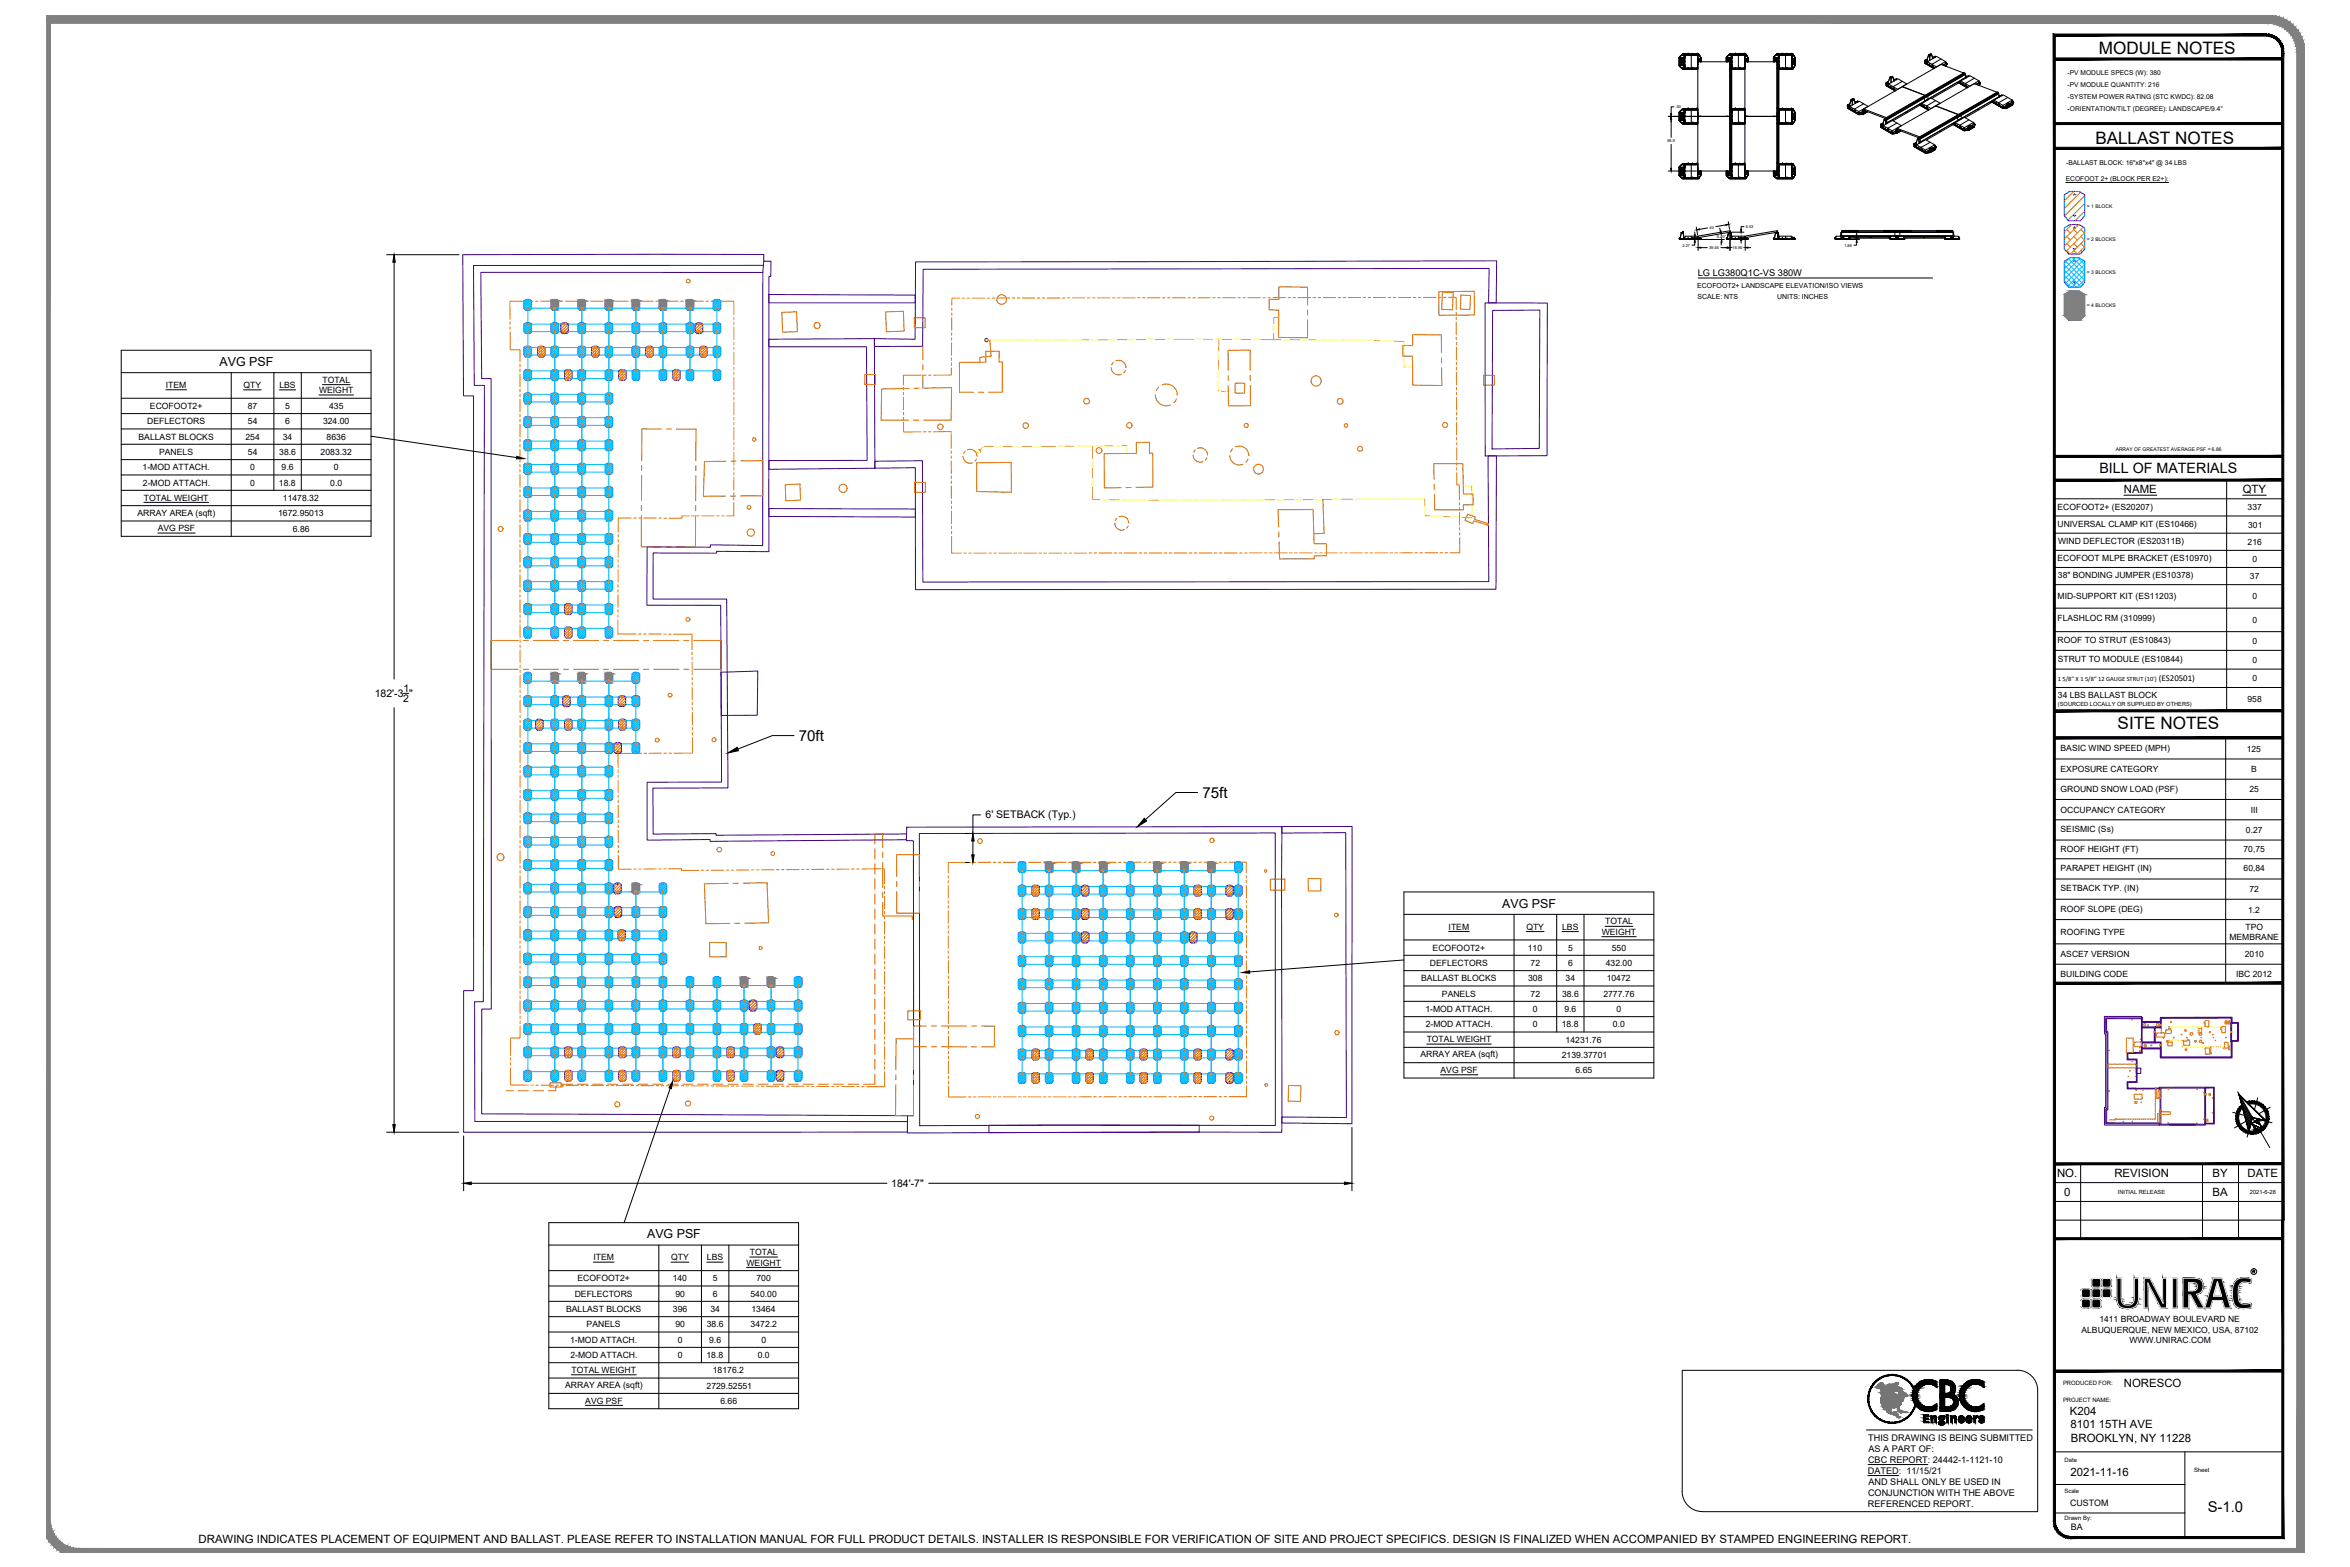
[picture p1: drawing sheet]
<svg xmlns="http://www.w3.org/2000/svg" width="914mm" height="610mm" viewBox="0 0 914 610" stroke-linecap="round" stroke-linejoin="round" font-family="sans-serif">
<defs><g id="words">
<g font-size="6.7">
<text x="816.7" y="21.2">MODULE NOTES</text>
<text x="815.3" y="56">BALLAST NOTES</text>
<text x="824" y="283.7">SITE NOTES</text>
</g>
<g font-size="5.9">
<text x="310.8" y="288.3">70ft</text>
<text x="467.8" y="310.5">75ft</text>
</g>
<text font-size="5.8" x="859" y="588">S-1.0</text>
<text font-size="5.5" x="816.9" y="184">BILL OF MATERIALS</text>
<g font-size="4.8">
<text x="85.4" y="142.4">AVG PSF</text>
<text x="584.6" y="353.1">AVG PSF</text>
<text x="251.8" y="481.7">AVG PSF</text>
</g>
<g font-size="4.4">
<text x="826.4" y="191.7">NAME</text>
<text x="872.7" y="191.7">QTY</text>
<text x="800.4" y="458">NO.</text>
<text x="822.7" y="458">REVISION</text>
<text x="860.9" y="458">BY</text>
<text x="874.5" y="458">DATE</text>
<text x="803.1" y="465.3">0</text>
<text x="860.9" y="465.3">BA</text>
<text x="826.4" y="539.7">NORESCO</text>
<text x="805.4" y="550.4">K204</text>
<text x="805.6" y="555.7">8101 15TH AVE</text>
<text x="805.8" y="561">BROOKLYN, NY 11228</text>
<text x="805.7" y="574.2">2021-11-16</text>
<text x="77.3" y="600.3">DRAWING INDICATES PLACEMENT OF EQUIPMENT AND BALLAST. PLEASE REFER TO INSTALLATION MANUAL FOR FULL PRODUCT DETAILS. INSTALLER IS RESPONSIBLE FOR VERIFICATION OF SITE AND PROJECT SPECIFICS. DESIGN IS FINALIZED WHEN ACCOMPANIED BY STAMPED ENGINEERING REPORT.</text>
</g>
<g font-size="4.1">
<text x="157" y="269.2">1</text>
<text x="145.8" y="271.2">182'-3 &quot;</text>
<text x="156.9" y="273.2">2</text>
<text x="383.5" y="318">6' SETBACK (Typ.)</text>
<text x="346.8" y="461.8">184'-7&quot;</text>
</g>
<text font-size="3.6" x="660.6" y="107.2">LG LG380Q1C-VS 380W</text>
<g font-size="3.5">
<text x="727" y="560.4">THIS DRAWING IS BEING SUBMITTED</text>
<text x="726.9" y="569">CBC REPORT: 24442-1-1121-10</text>
<text x="727" y="564.7">AS A PART OF:</text>
<text x="726.8" y="573.3">DATED: 11/15/21</text>
<text x="726.9" y="581.8">CONJUNCTION WITH THE ABOVE</text>
<text x="727" y="577.5">AND SHALL ONLY BE USED IN</text>
<text x="726.8" y="586.1">REFERENCED REPORT.</text>
<text x="805.5" y="585.8">CUSTOM</text>
<text x="805.7" y="595.2">BA</text>
</g>
<g font-size="3.4">
<text x="125.4" y="148.9">TOTAL</text>
<text x="64.5" y="150.9">ITEM</text>
<text x="94.8" y="150.9">QTY</text>
<text x="108.7" y="150.9">LBS</text>
<text x="124.1" y="153">WEIGHT</text>
<text x="58.3" y="159.1">ECOFOOT2+</text>
<text x="96.4" y="159.1">87</text>
<text x="111" y="159.1">5</text>
<text x="128.1" y="159.1">435</text>
<text x="57.2" y="165.1">DEFLECTORS</text>
<text x="96.4" y="165.1">54</text>
<text x="111" y="165.1">6</text>
<text x="125.7" y="165.1">324.00</text>
<text x="53.9" y="171.1">BALLAST BLOCKS</text>
<text x="95.5" y="171.1">254</text>
<text x="110" y="171.1">34</text>
<text x="127.1" y="171.1">8636</text>
<text x="61.9" y="177">PANELS</text>
<text x="96.4" y="177">54</text>
<text x="108.6" y="177">38.6</text>
<text x="124.8" y="177">2083.32</text>
<text x="55.5" y="183">1-MOD ATTACH.</text>
<text x="97.4" y="183">0</text>
<text x="109.6" y="183">9.6</text>
<text x="129.9" y="183">0</text>
<text x="55.6" y="189">2-MOD ATTACH.</text>
<text x="97.4" y="189">0</text>
<text x="108.6" y="189">18.8</text>
<text x="128.5" y="189">0.0</text>
<text x="56" y="194.7">TOTAL WEIGHT</text>
<text x="110.1" y="194.9">11478.32</text>
<text x="53.5" y="200.6">ARRAY AREA (sqft)</text>
<text x="108.2" y="200.9">1672.95013</text>
<text x="61.4" y="206.7">AVG PSF</text>
<text x="113.9" y="206.9">6.86</text>
<text x="840" y="264.7">(ES20501)</text>
<text x="624.6" y="359.6">TOTAL</text>
<text x="563.7" y="361.6">ITEM</text>
<text x="593.9" y="361.7">QTY</text>
<text x="607.8" y="361.7">LBS</text>
<text x="623.2" y="363.7">WEIGHT</text>
<text x="557.5" y="369.9">ECOFOOT2+</text>
<text x="594.5" y="369.9">110</text>
<text x="610.1" y="369.9">5</text>
<text x="627.1" y="369.9">550</text>
<text x="556.4" y="375.8">DEFLECTORS</text>
<text x="595.6" y="375.8">72</text>
<text x="610.1" y="375.8">6</text>
<text x="624.9" y="375.8">432.00</text>
<text x="553" y="381.8">BALLAST BLOCKS</text>
<text x="594.6" y="381.8">308</text>
<text x="609.2" y="381.8">34</text>
<text x="625.2" y="381.8">10472</text>
<text x="561.1" y="387.8">PANELS</text>
<text x="595.6" y="387.8">72</text>
<text x="607.8" y="387.8">38.6</text>
<text x="623.9" y="387.8">2777.76</text>
<text x="554.6" y="393.7">1-MOD ATTACH.</text>
<text x="596.5" y="393.7">0</text>
<text x="608.7" y="393.7">9.6</text>
<text x="629" y="393.7">0</text>
<text x="554.8" y="399.7">2-MOD ATTACH.</text>
<text x="596.5" y="399.7">0</text>
<text x="607.7" y="399.7">18.8</text>
<text x="627.6" y="399.7">0.0</text>
<text x="555.1" y="405.5">TOTAL WEIGHT</text>
<text x="609.2" y="405.7">14231.76</text>
<text x="552.7" y="411.3">ARRAY AREA (sqft)</text>
<text x="607.7" y="411.6">2139.37701</text>
<text x="560.5" y="417.4">AVG PSF</text>
<text x="613" y="417.6">6.65</text>
<text x="230.9" y="490.3">ITEM</text>
<text x="261.1" y="490.3">QTY</text>
<text x="275.1" y="490.3">LBS</text>
<text x="291.8" y="488.3">TOTAL</text>
<text x="290.5" y="492.3">WEIGHT</text>
<text x="224.7" y="498.5">ECOFOOT2+</text>
<text x="261.8" y="498.5">140</text>
<text x="277.3" y="498.5">5</text>
<text x="294.4" y="498.5">700</text>
<text x="223.6" y="504.5">DEFLECTORS</text>
<text x="262.8" y="504.5">90</text>
<text x="277.3" y="504.5">6</text>
<text x="292" y="504.5">540.00</text>
<text x="220.3" y="510.4">BALLAST BLOCKS</text>
<text x="261.8" y="510.4">396</text>
<text x="276.4" y="510.4">34</text>
<text x="292.4" y="510.4">13464</text>
<text x="228.3" y="516.4">PANELS</text>
<text x="262.8" y="516.4">90</text>
<text x="275" y="516.4">38.6</text>
<text x="292.1" y="516.4">3472.2</text>
<text x="221.8" y="522.4">1-MOD ATTACH.</text>
<text x="263.7" y="522.4">0</text>
<text x="275.9" y="522.4">9.6</text>
<text x="296.3" y="522.4">0</text>
<text x="222" y="528.3">2-MOD ATTACH.</text>
<text x="263.7" y="528.3">0</text>
<text x="274.9" y="528.3">18.8</text>
<text x="294.9" y="528.3">0.0</text>
<text x="219.9" y="539.9">ARRAY AREA (sqft)</text>
<text x="222.3" y="534.1">TOTAL WEIGHT</text>
<text x="277.4" y="534.3">18176.2</text>
<text x="274.9" y="540.2">2729.52551</text>
<text x="227.7" y="546">AVG PSF</text>
<text x="280.3" y="546.2">6.66</text>
</g>
<g font-size="3.3">
<text x="800.6" y="198.3">ECOFOOT2+ (ES20207)</text>
<text x="874.6" y="198.6">337</text>
<text x="800.6" y="204.9">UNIVERSAL CLAMP KIT (ES10466)</text>
<text x="874.8" y="205.3">301</text>
<text x="800.8" y="211.6">WIND DEFLECTOR (ES20311B)</text>
<text x="874.6" y="211.9">216</text>
<text x="800.6" y="218.3">ECOFOOT MLPE BRACKET (ES10970)</text>
<text x="876.4" y="218.6">0</text>
<text x="800.7" y="225">38&quot; BONDING JUMPER (ES10378)</text>
<text x="875.5" y="225.3">37</text>
<text x="800.6" y="232.9">MID-SUPPORT KIT (ES11203)</text>
<text x="876.4" y="233.2">0</text>
<text x="800.6" y="241.6">FLASHLOC RM (310999)</text>
<text x="876.4" y="242.3">0</text>
<text x="800.6" y="250.2">ROOF TO STRUT (ES10843)</text>
<text x="876.4" y="250.6">0</text>
<text x="800.7" y="257.5">STRUT TO MODULE (ES10844)</text>
<text x="876.4" y="257.8">0</text>
<text x="876.4" y="265">0</text>
<text x="800.7" y="271.4">34 LBS BALLAST BLOCK</text>
<text x="874.5" y="273.2">958</text>
<text x="801.8" y="292.2">BASIC WIND SPEED (MPH)</text>
<text x="874.2" y="292.5">125</text>
<text x="801.8" y="300.4">EXPOSURE CATEGORY</text>
<text x="876" y="300.4">B</text>
<text x="801.8" y="307.9">GROUND SNOW LOAD (PSF)</text>
<text x="875.3" y="308.3">25</text>
<text x="801.8" y="316.2">OCCUPANCY CATEGORY</text>
<text x="875.8" y="316.2">III</text>
<text x="801.8" y="323.7">SEISMIC (Ss)</text>
<text x="873.9" y="324">0.27</text>
<text x="801.8" y="331.3">ROOF HEIGHT (FT)</text>
<text x="873" y="331.4">70,75</text>
<text x="801.8" y="338.9">PARAPET HEIGHT (IN)</text>
<text x="873" y="339">60,84</text>
<text x="801.8" y="346.8">SETBACK TYP. (IN)</text>
<text x="875.3" y="347.1">72</text>
<text x="801.8" y="354.7">ROOF SLOPE (DEG)</text>
<text x="874.7" y="355">1.2</text>
<text x="801.8" y="363.6">ROOFING TYPE</text>
<text x="867.5" y="365.7">MEMBRANE</text>
<text x="873.8" y="361.7">TPO</text>
<text x="801.8" y="372.3">ASCE7 VERSION</text>
<text x="873.5" y="372.3">2010</text>
<text x="801.8" y="379.9">BUILDING CODE</text>
<text x="870.1" y="379.9">IBC 2012</text>
<text x="816.9" y="514.4">1411 BROADWAY BOULEVARD NE</text>
<text x="809.9" y="518.4">ALBUQUERQUE, NEW MEXICO, USA, 87102</text>
<text x="828.6" y="522.5">WWW.UNIRAC.COM</text>
</g>
<g font-size="2.7">
<text x="660.4" y="112">ECOFOOT2+ LANDSCAPE ELEVATION/ISO VIEWS</text>
<text x="660.5" y="116.1">SCALE: NTS</text>
<text x="691.5" y="116.1">UNITS: INCHES</text>
</g>
<g font-size="2.6">
<text x="804.5" y="29.1">-PV MODULE SPECS (W): 380</text>
<text x="804.5" y="33.8">-PV MODULE QUANTITY: 216</text>
<text x="804.5" y="38.5">-SYSTEM POWER RATING (STC KWDC): 82.08</text>
<text x="804.5" y="43.2">-ORIENTATION/TILT (DEGREE): LANDSCAPE/9.4°</text>
<text x="804" y="64.2">-BALLAST BLOCK: 16&quot;x8&quot;x4&quot; @ 34 LBS</text>
<text x="803.8" y="70.4">ECOFOOT 2+ (BLOCK PER E2+):</text>
</g>
<text font-size="2.5" x="800.7" y="264.7">1 5/8” X 1 5/8” 12 GAUGE STRUT (10')</text>
<g font-size="2.3">
<text x="802.7" y="539">PRODUCED FOR:</text>
<text x="802.7" y="545.4">PROJECT NAME:</text>
<text x="803.3" y="568.6">Date</text>
<text x="853.7" y="572.6">Sheet</text>
<text x="803.3" y="581">Scale</text>
<text x="803.3" y="591.2">Drawn By:</text>
</g>
<g font-size="2.2">
<text x="800.7" y="274.6">(SOURCED LOCALLY OR SUPPLIED BY OTHERS)</text>
<text x="824.1" y="464.6">INITIAL RELEASE</text>
<text x="875.5" y="464.5">2021-6-28</text>
</g>
<g font-size="1.9">
<text x="812.1" y="80.8">= 1 BLOCK</text>
<text x="812.1" y="93.8">= 2 BLOCKS</text>
<text x="812.1" y="106.7">= 3 BLOCKS</text>
<text x="812.1" y="119.6">= 4 BLOCKS</text>
<text x="823.2" y="175.6">ARRAY OF GREATEST AVERAGE PSF = 6.86</text>
</g>
<g font-size="1.5">
<text x="652" y="42.1">.50</text>
<text x="648.8" y="55.4">66.9</text>
<text x="665.2" y="89">40</text>
<text x="679.3" y="88.7">6.53</text>
<text x="654.7" y="95.9">2.27</text>
<text x="668.1" y="92.5">9.40°</text>
<text x="717.6" y="95.9">1.88</text>
<text x="665" y="96.9">39.46</text>
<text x="674.2" y="96.9">18.90</text>
</g>
<g font-size="1.1" fill="#ff0">
<text x="496" y="128.8" transform="rotate(-90 496 128.8)">GAS</text>
<text x="387.4" y="132.7">GAS</text>
<text x="394.8" y="132.7">GAS</text>
<text x="402.2" y="132.7">GAS</text>
<text x="409.6" y="132.6" transform="rotate(-1 409.6 132.6)">GAS</text>
<text x="417" y="132.6">GAS</text>
<text x="424.4" y="132.6">GAS</text>
<text x="431.9" y="132.5">GAS</text>
<text x="439.3" y="132.5" transform="rotate(-1 439.3 132.5)">GAS</text>
<text x="446.7" y="132.4">GAS</text>
<text x="454.1" y="132.4">GAS</text>
<text x="465.5" y="132.4">GAS</text>
<text x="472.9" y="132.4">GAS</text>
<text x="480.3" y="132.4">GAS</text>
<text x="487.7" y="132.4">GAS</text>
<text x="499.3" y="132.5">GAS</text>
<text x="506.7" y="132.5">GAS</text>
<text x="514.1" y="132.6" transform="rotate(1 514.1 132.6)">GAS</text>
<text x="521.5" y="132.6" transform="rotate(1 521.5 132.6)">GAS</text>
<text x="532" y="132.8" transform="rotate(1 532 132.8)">GAS</text>
<text x="539.4" y="133" transform="rotate(2 539.4 133)">GAS</text>
<text x="545.9" y="136.8" transform="rotate(90 545.9 136.8)">GAS</text>
<text x="474.5" y="139.7" transform="rotate(-89 474.5 139.7)">GAS</text>
<text x="474.4" y="147.1" transform="rotate(-89 474.4 147.1)">GAS</text>
<text x="418.9" y="174">GAS</text>
<text x="426.4" y="173.8" transform="rotate(-1 426.4 173.8)">GAS</text>
<text x="433.8" y="173.8">GAS</text>
<text x="387.4" y="174.1">GAS</text>
<text x="394.8" y="174.1">GAS</text>
<text x="402.2" y="174.1">GAS</text>
<text x="411.5" y="174.1" transform="rotate(-1 411.5 174.1)">GAS</text>
<text x="424.7" y="179.2" transform="rotate(89 424.7 179.2)">GAS</text>
<text x="424.7" y="186.6" transform="rotate(90 424.7 186.6)">GAS</text>
<text x="428.8" y="194.8" transform="rotate(1 428.8 194.8)">GAS</text>
<text x="436.2" y="194.8" transform="rotate(1 436.2 194.8)">GAS</text>
<text x="443.6" y="194.9">GAS</text>
<text x="452.4" y="195">GAS</text>
<text x="459.8" y="195">GAS</text>
<text x="467.2" y="194.9">GAS</text>
<text x="474.6" y="194.9">GAS</text>
<text x="482" y="194.8" transform="rotate(-1 482 194.8)">GAS</text>
<text x="489.4" y="194.8">GAS</text>
<text x="496.8" y="194.8">GAS</text>
<text x="504.2" y="194.8">GAS</text>
<text x="511.7" y="194.7">GAS</text>
<text x="519.1" y="194.7">GAS</text>
<text x="527.1" y="194.6">GAS</text>
<text x="534.6" y="194.5" transform="rotate(-1 534.6 194.5)">GAS</text>
<text x="542" y="194.5" transform="rotate(-1 542 194.5)">GAS</text>
<text x="549.4" y="194.5">GAS</text>
<text x="572.4" y="193.9" transform="rotate(89 572.4 193.9)">GAS</text>
<text x="558.9" y="201.2" transform="rotate(3 558.9 201.2)">GAS</text>
<text x="566.3" y="201.5" transform="rotate(3 566.3 201.5)">GAS</text>
</g>
</g></defs>
<!-- layer: B-BUILDING -->
<g fill="none" stroke="#3f007f" stroke-width=".39">
<path d="M818.8 395.4h14.5v.4h.3v13.9l-5.6 .1v2.2h3.5l.1 9.1h-3.6v2.2h12.2v.3h-12.5v-2.8h3.6l-.1-8.5h-3.5v-2.8l5.5-.1 .1-13.1h-13.6v5.1h.5v30.3h-.5v5.1l20.5 .1v.8h-21.3v-6.8h.4v-28.7h-.4zM833.3 396v.3M833.3 395.8v.2h-14l.1 5.7h.4v29.7h-.4v5.8h20.8M833.6 399.5h5v6.2l-5 .1v-.5h4.7v-5.4h-4.7zM833.6 397.4h7v.3h-7zM840.6 395.8l28-.1-.1 2h-.4l.1-1.6h-27.2l-.1 3.8h-2.3v-.4h2zM868 397.7h3v7.4h-3zM868.4 398.1h2.2v6.7h-2.3zM833.6 407.7h7v.4l-7-.1zM838.6 405.4h2.3l.1 5.8h27.2l-.1-6.1h.4v6.5h-27.9v-5.9h-2zM840.2 423l18-.1v14.8h-18v-.8h.3v-13.2l-.3-.1zM840.8 423.3h17.1v14h-17.1z"/>
<path d="M844.1 437.3h10.2v.4h-10.2zM858.2 422.9h3.4v14.3h-3.4v-.2h3.1v-13.8l-3.1 .1z"/>
</g>
<!-- layer: B-OBSTRUCT -->
<g fill="none" stroke="#a55200" stroke-width=".39">
<path d="M840.9 399.9l.1 .6M859.5 397.9v-.9h-1.4v.6h-.5v.5h.5v1.3h1.4v-.8M859.5 398.1v.2M865.8 397.2h1.7v1.1h-1.7zM865.9 397.2h.6l-.1 .9h-.5zM866.8 397.4h.5v.7l-.5-.1zM840.3 401.9h-1.3l-.1 1.5h1.3M840.5 403.4h.3M840.5 401.9h.3M841 400.7v.3M841 401.2v.7M841 401.9l1.3-.1v1.6h-1.3"/>
<path d="M841.7 403.6l.2 .2zM842.9 405.1l.4 .3M843 404.9l-.1 .1M843.1 404.9l.4 .2M843.4 402.1h-.7v-1.5h1.3v-.5h.6l.2 2h-.7M843.5 405.2v.2M843.5 405.5l1.7-.1v1.5h-1.7zM843.5 405.1h.1M843.6 402.1h.2M845.8 403.5l.2 .3zM848.7 402.4l.2 .2zM849.3 404.8l.2 .1z"/>
<path d="M850 400.9l.5 .3M850.1 400.6l-.1 .2M850.2 408.4l.4 .2M850.2 400.5l.5 .4M850.3 408.1l-.1 .1M850.4 408.1l.5 .3M850.5 406.6h-.8v-1.6h1.5v-.5h.6l.2 2.1h-.8M850.7 401l-.1 .1M850.7 406.6h.3M850.8 408.5l-.1 .1M850.8 403.5l.2 .3zM850.9 408.4h.1"/>
<path d="M852.1 402.2l.3 .5h.5M852.3 401.8l-.1 .2M852.5 401.7h.4l.3 .5M853.1 402.4l-.1 .1M853.2 402.2h.1M854 405.1l.4 .3M854 404.8v.1M854.2 404.8l.4 .3M854.6 405.2v.1M855.7 401l-.1-1h1.1v1M855.7 401.7v1h1v-1M855.7 401.3v.2"/>
<path d="M855.7 405.1l.3 .4h.3M855.9 404.8l-.1 .1M856 401.6h.4v.5h-.4zM856 404.7h.4l.2 .4M856.4 403.6l.2 .1zM856.6 405.3l-.1 .1M856.6 405.1h.1M856.7 401.3v.2M858.1 408.8v.2M858.1 408.5l-.1-.8h1.7l.1 1.6h.6v.6l-2.3 .2v-.8M859.7 401.3h.4v.4h-.4zM860.9 402.4l.2 .2z"/>
<path d="M861.4 403.7h.1M861.9 404.7l.2 .2zM865.6 406.5v.2M865.6 406.3l-.1-.8h1.4l.1 1.4h.4v.6l-1.8 .2v-.7M865.9 400.2v-.9h-1.4v.5h-.5v.5h.5v1.4h1.4v-.8M865.9 400.4v.2M867.2 407.9l.9 .6-1.1-.3zM867.9 401.2l.5 .1v.4h-.5zM839.7 425.4v-1.1h1.1v1.1M839.7 425.6v.2M840.8 426.1v1h-1.1v-1M840.8 425.6v.2"/>
<path d="M841.1 432.5h-.6v1.1h.6M841.3 432.5h.3M841.3 433.6h.3M841.9 432.5h1.1M841.9 433.6h1.1M843.3 432.5h.2M843.3 433.6h.2M843.7 436.9h.1M843.6 423.6l.1 .2zM843.8 432.5h.6v1.1h-.6M854.8 423.5l.1 .2zM854.8 436.9l.1 .1z"/>
<path d="M857.5 425.1h.1M857.5 435.4h.1M857.6 425.5h.8v.5h-.8zM858.5 435.4h.6v.8l-.6-.1zM859.5 425.5h.6v.6h-.6zM860.8 432.8l.2 .1zM860.9 427.2h.1"/>
<circle cx="844.8" cy="397.6" r=".24"/>
<circle cx="857.1" cy="405.8" r=".24"/>
<circle cx="866.1" cy="403.6" r=".12"/>
</g>
<!-- layer: xSurvey$0$_ROOF GAS LINES -->
<circle cx="844" cy="399.5" r=".06" fill="none" stroke="#4c2f26" stroke-width=".39"/>
<!-- layer: B-GAS -->
<path d="M844 399.6h.4" fill="none" stroke="#ff0" stroke-width=".39"/>
<path d="M844.8 399.5h.5" fill="none" stroke="#ff0" stroke-width=".39"/>
<path d="M845.7 399.5h.5" fill="none" stroke="#ff0" stroke-width=".39"/>
<path d="M846.6 399.5h.5" fill="none" stroke="#ff0" stroke-width=".39"/>
<path d="M847.5 399.5h.5" fill="none" stroke="#ff0" stroke-width=".39"/>
<path d="M848.5 399.5h.4" fill="none" stroke="#ff0" stroke-width=".39"/>
<path d="M849.3 399.5h.6" fill="none" stroke="#ff0" stroke-width=".39"/>
<path d="M850.3 399.5h.4" fill="none" stroke="#ff0" stroke-width=".39"/>
<path d="M851.2 399.5h.5" fill="none" stroke="#ff0" stroke-width=".39"/>
<path d="M852.1 399.5h.5" fill="none" stroke="#ff0" stroke-width=".39"/>
<path d="M853 399.5h1" fill="none" stroke="#ff0" stroke-width=".39"/>
<path d="M854.4 399.5h.5" fill="none" stroke="#ff0" stroke-width=".39"/>
<path d="M855.4 399.5h.4" fill="none" stroke="#ff0" stroke-width=".39"/>
<path d="M856.3 399.5h.5" fill="none" stroke="#ff0" stroke-width=".39"/>
<path d="M857.8 399.2v.3h-.6" fill="none" stroke="#ff0" stroke-width=".39"/>
<path d="M855.2 399.5v.6M858.1 398.5l-.3 .3" fill="none" stroke="#ff0" stroke-width=".39"/>
<path d="M855.2 400.5l-.1 .5" fill="none" stroke="#ff0" stroke-width=".39"/>
<path d="M857.8 399.5h.4M855.1 401.4v.6h.6" fill="none" stroke="#ff0" stroke-width=".39"/>
<path d="M858.6 399.5h.5" fill="none" stroke="#ff0" stroke-width=".39"/>
<path d="M859.6 399.5h.4" fill="none" stroke="#ff0" stroke-width=".39"/>
<path d="M860.4 399.5h.5" fill="none" stroke="#ff0" stroke-width=".39"/>
<path d="M861.4 399.5l.8 .1" fill="none" stroke="#ff0" stroke-width=".39"/>
<path d="M862.7 399.6h.4" fill="none" stroke="#ff0" stroke-width=".39"/>
<path d="M863.6 399.6h.5v.4" fill="none" stroke="#ff0" stroke-width=".39"/>
<path d="M843.7 404.9h.1M844.4 404.7l-.8 .2M864.1 400.5v.3h.4" fill="none" stroke="#ff0" stroke-width=".39"/>
<path d="M845.3 404.7h-.5" fill="none" stroke="#ff0" stroke-width=".39"/>
<path d="M845.7 404.7h.5" fill="none" stroke="#ff0" stroke-width=".39"/>
<path d="M846.6 404.7h.7" fill="none" stroke="#ff0" stroke-width=".39"/>
<path d="M847.8 404.7h.4" fill="none" stroke="#ff0" stroke-width=".39"/>
<path d="M848.7 404.7h.5" fill="none" stroke="#ff0" stroke-width=".39"/>
<path d="M850.1 404.6l-.5 .1" fill="none" stroke="#ff0" stroke-width=".39"/>
<path d="M849.1 404.7v.5M850.5 404.6h.3v.4" fill="none" stroke="#ff0" stroke-width=".39"/>
<path d="M849.1 405.7v.5" fill="none" stroke="#ff0" stroke-width=".39"/>
<path d="M849.1 406.6v.6h.4" fill="none" stroke="#ff0" stroke-width=".39"/>
<path d="M849.9 407.2h.5" fill="none" stroke="#ff0" stroke-width=".39"/>
<path d="M850.8 407.2h.5" fill="none" stroke="#ff0" stroke-width=".39"/>
<path d="M851.7 407.2h.7" fill="none" stroke="#ff0" stroke-width=".39"/>
<path d="M852.8 407.2h.5" fill="none" stroke="#ff0" stroke-width=".39"/>
<path d="M853.8 407.2h.4" fill="none" stroke="#ff0" stroke-width=".39"/>
<path d="M854.6 407.2h.5" fill="none" stroke="#ff0" stroke-width=".39"/>
<path d="M855.6 407.2h.4" fill="none" stroke="#ff0" stroke-width=".39"/>
<path d="M856.5 407.2h.5" fill="none" stroke="#ff0" stroke-width=".39"/>
<path d="M857.4 407.2h.5" fill="none" stroke="#ff0" stroke-width=".39"/>
<path d="M858.3 407.2h.5" fill="none" stroke="#ff0" stroke-width=".39"/>
<path d="M859.3 407.2h.4" fill="none" stroke="#ff0" stroke-width=".39"/>
<path d="M860.1 407.2h.6" fill="none" stroke="#ff0" stroke-width=".39"/>
<path d="M861.6 407.2h-.5" fill="none" stroke="#ff0" stroke-width=".39"/>
<path d="M862 407.2h.6" fill="none" stroke="#ff0" stroke-width=".39"/>
<path d="M863 407.2h.4" fill="none" stroke="#ff0" stroke-width=".39"/>
<path d="M863.9 407.2h.5" fill="none" stroke="#ff0" stroke-width=".39"/>
<path d="M864.8 407.2h.3v.8h.5" fill="none" stroke="#ff0" stroke-width=".39"/>
<path d="M866 408h.5" fill="none" stroke="#ff0" stroke-width=".39"/>
<path d="M867.4 407.5v.6h-.5" fill="none" stroke="#ff0" stroke-width=".39"/>
<g fill="none" stroke="#ff0" stroke-width=".39">
<path d="M383.9 132.3h2.7M394 132.3h-3.9M397.5 132.3h3.9M404.9 132.2h3.9M416.2 132.2h-3.9M423.7 132.2h-4M427.2 132.2h3.9M434.6 132.1h3.9M445.9 132.1h-3.9M453.3 132l-3.9 .1M456.8 132h7.9M468.2 132h3.9"/>
<path d="M474.2 132.1l-.1 4.5M475.6 132.1h3.9M483 132.1h3.9M495.6 129.5v2.6h-5.2M495.6 132.1h2.8M497.5 123.5h-1.9v2.5M502 132.1l3.9 .1M509.4 132.2h3.9M516.8 132.2h3.9M524.2 132.2l7 .2M534.7 132.5l3.9 .1M542.1 132.7l4.1 .2v3.2"/>
<path d="M546.2 139.6v3.2l3.4-.1M474 147.5v4.6l4 .4M474.1 140.1v3.9M386.6 173.7h-3.8l-2 1.8M390.1 173.7h3.9M397.5 173.7h3.9M410.7 173.7h-5.8M418.1 173.6h-3.9M425.1 173.5v4.9M425.6 173.5l-3.9 .1M433 173.4h-3.9M436.5 173.3h2l.1 3.1"/>
<path d="M425.1 181.9v3.9M425.1 189.3v5h2.9M431.6 194.4h3.9M439 194.5h3.9M446.4 194.6h5.2M455.1 194.6h3.9M462.5 194.5h3.9M469.9 194.5h3.9M477.3 194.5h3.9M488.7 194.4l-4 .1M496.1 194.4h-3.9M499.6 194.4h3.9"/>
<path d="M507 194.3h3.9M514.4 194.3h3.9M521.8 194.3h4.5M533.8 194.2h-3.9M541.2 194.1l-3.9 .1M544.7 194.1h3.9M552.1 194h2.3v6.6l3.8 .1M569.4 189.1l3.3-.1v4.5M572.7 197l.1 4.5-3.7-.2M561.7 200.9l3.8 .2M867 406.6h.3l.1 .5"/>
<circle cx="380.9" cy="175.6" r=".75"/>
</g>
<!-- layer: B-OBSTRUCT -->
<g fill="none" stroke="#a55200" stroke-width=".39">
<path d="M508.8 118.6v-6.9l-11.2-.1v4.9l-3.8-.1v4.2h3.8l-.1 10.7 11.3 .1v-6.9M559.8 113.5l13.8-.2 .1 9.2-13.8 .2zM561.3 113.6l4.2 .2-.3 6.7-4.2-.2zM568.5 114.8l3.7 .2-.3 5.4-3.7-.1zM304.2 121.5l5.7-.2 .4 7.7-5.8 .2zM344.6 121.3l6.9-.2 .3 7.7-6.9 .3zM355.8 123.6h4.2v3.9h-4.2zM359 134.7l.1 5.2M385.1 132.3l.6 6.3-4.4 .4v2M508.8 120.6v1.9M560.9 139.2v1.9M560.9 137.2l-.1-6.9-11.1-.1v4.2h-3.9l.1 4.1h3.7l.1 11.3 11.3 .2-.1-6.9"/>
<path d="M336.5 145.7h4.2v3.8h-4.2zM353.7 151.1l-10.7 .2-.1 12.2h10.6M357.6 151l-1.9 .1M359.1 145.8v5.2M359.1 141.9v1.9M359.6 151l10.7-.2-.2 12.7h-10.7M378.8 152.6h-5.4l-.1-11.6 10.3-.1v-4.2l5.2-.1-.1 4.2h1.3v11.8h-5.4M380.7 152.6h2M432.4 143a2.86 2.86 0 0 0 3.9 2.6M433.2 141l-.6 .9M434.1 140.4a2.87 2.87 0 0 1 4 2.6M437.9 144.1l-.7 .9"/>
<path d="M438.1 143h.1M449.6 153.6a4.3 4.3 0 0 0 5.8 4M450.8 150.6l-.9 1.4M452.2 149.7a4.2 4.2 0 0 1 5.9 3.9M457.8 155.3l-1 1.4M458.1 153.6h.1M477.9 146.1v2M480.7 149l3.6 .1-.1 3.9-3.7-.1zM486.5 144.1l-.1-7.9-8.6 .1 .1 7.9M486.5 146.1v1.9M486.5 150l.1 7.8-8.6 .1-.1-7.9M577.3 146h4.2v3.8h-4.2z"/>
<path d="M257.4 166.9h-7.7v12.2M259.3 166.9h2M263.2 166.9h7.6v12.3M282.5 179.4l-8.4 .2-.4 13.5 8.6-.1M286.4 179.4h-1.9M288.3 179.3l8.5-.1v13.7h-8.6M355.5 163.5h1.9M374.7 177.5a2.74 2.74 0 0 0 3.8 2.5M375.6 175.6l-.6 .9M376.4 175a2.71 2.71 0 0 1 3.8 2.5M379.9 178.5l-.5 .9M464.2 177a2.8 2.8 0 0 0 3.9 2.6"/>
<path d="M465.1 175l-.6 .9M466 174.4a2.8 2.8 0 0 1 3.9 2.6M469.6 178.1l-.6 .9M478.6 177.2a3.7 3.7 0 0 0 5 3.4M479.6 174.6l-.8 1.2M480.8 173.8a3.7 3.7 0 0 1 5.1 3.4M485.6 178.6l-.8 1.2M485.9 177.2h.1M249.6 196.6v2M249.7 181v2M249.7 184.9l-.1 9.8M270.7 196.7v2"/>
<path d="M270.7 185v9.8M270.8 181.1v2M284.2 193h2M305.5 188.5l5.7-.2 .3 6.2-5.7 .3zM355.9 187.6l4.2 .1v3.8h-4.2zM380 180l13.5-.1v11.6l-13.5-.3zM440.1 189.6l-1.9 .1M442.1 189.6l6.5-.1-.1-13.2h-1.2v-4.2l-5.2 .1 .1 4.2-12.5 .1v13.3l6.5-.1M514.7 194.3l.5 13.2-4 .1M558 186.4l-.1-6h11.3l.2 11.8h3.7l.1 4.2h-3.8v2h-11.1l-.2-6.1M558.1 188.4v2M571.1 200l3 1.2-.3 .9 5.4 1.6v.7l-5.7-1.8-.5 1.1-3-1.3z"/>
<path d="M249.6 200.6l-.1 12.2h7.6M259.1 212.8h1.9M270.7 200.6l-.1 12.2h-7.6M433.8 203.5a2.67 2.67 0 0 0 3.7 2.5M434.6 201.6l-.6 .9M435.5 201a2.71 2.71 0 0 1 3.7 2.5M439 204.6l-.6 .9M497.5 205l-.2-6.7 13.6-.1 .4 13.3h4.8v4.7h-4.7l-.1 1.2-13.4 .1-.2-6.7M497.6 206.9v2M201.7 249.2h-10.6v11.2h10.6M203.6 249.2h2M207.5 249.2h9.8"/>
<path d="M219.3 249.2h1.9M223.2 249.2h9.7M234.9 249.2h1.9M238.8 249.2h9.7M250.5 249.2h1.9M254.4 249.2h9.7M266.1 249.2h1.9M270 249.2h10.6v11.2h-10.6M203.6 260.4h2M207.5 260.4h9.8M219.3 260.4h1.9M223.2 260.4h9.7"/>
<path d="M234.9 260.4h1.9M238.8 260.4h9.7M250.5 260.4h1.9M254.4 260.4h9.7M266.1 260.4h1.9M340.4 330.2v3.9M340.4 336.1v3.9M343.5 324.9v-.4h-3.1v3.8M343.5 324.5v5.2M343.5 331.6v2M343.5 335.5v9.8M283.4 343.6l-9.3 .2 .6 15.6 9.2-.2"/>
<path d="M285.9 359.2h1.9M287.2 343.6h-1.9M289.2 343.6l9.3-.2 .6 15.6-9.3 .1M340.4 341.9v3.9M340.4 347.8v3.9M340.4 353.6v3.9M340.4 359.5v3.9M343.5 347.2v2M343.5 351.1v5.2h11.5v1.4M348.9 342.9v1.9M357.7 340.9v-8.4h-8.8v8.4M357.8 346.8v8.4h-8.9v-8.4"/>
<path d="M357.8 342.9v1.9M494.3 342h5.6v4.3h-5.6zM509 341.8h4.9l.1 4.8h-4.9zM276.1 366.6l6.4 .1 .1 5.6-6.4-.1zM340.4 365.3v3.9M340.4 371.2v3.9M340.4 377v3.9M340.4 382.9v3.9M340.4 388.7v3.9M340.4 394.6v3.9M353.3 393.3l4.9-.1-.1 3.5h-4.9zM360.5 399.1h-5l-.1 8.1h5.1"/>
<path d="M362.4 399.1h2M366.3 399.1h9.8M378.1 399.1h1.9M381.9 399.1l5 .1v8h-5M829.7 396.7h.1M834.2 398.2h.7v.9l-.7 .1zM835.8 398.7l.2 .2zM839.1 398.2h.9v.9h-.8zM840.5 398.5h.6v.4h-.6zM844.2 399.6v.7l-.5 .1v.2M340.4 418v3.8h-4.4M340.4 400.5v3.9"/>
<path d="M340.4 406.3v3.9M340.4 412.1v3.9M348.6 416.1l.1-12h6.7v12.1M348.6 418.1v1.9M355.4 418.1v2M362.4 407.2h2M366.3 407.2h9.8M378 407.2h2M820.6 408.5l.1 .2zM821.5 414h-1.3v1.4h1.3M821.7 414h.3M821.7 415.4h.3"/>
<path d="M822.2 414h1.2M822.2 415.4h1.2M823.7 414h.2M823.7 415.4h.2M824.2 415.4h1.1M824.2 414h1.1M825.6 414h.2M825.6 415.4h.2M826.1 415.4h1.2M826.1 414h1.2M827.4 408v1.5h1M827.4 405.6v.2"/>
<path d="M827.4 406v1.3M827.4 407.5v.2M827.5 414h.3M827.5 415.4h.3M828 414h1.2M828 415.4h1.2M828.1 418.8h.2zM828.4 403.8h-1v1.5M828.6 409.5h.2M828.6 403.8h.3M828.7 416.5l.2 .2zM829.1 403.8h.9v1.5"/>
<path d="M829.5 414h.2M829.5 415.4h.2M829.6 412.9l.1 .2zM829.9 414h1.3v1.4h-1.3M830 407.5v.2M830 408v1.5h-.9M830 405.6v.2M830 406.1v1.2M831 418.8h.1M831.5 405.4h-1.1v1.7h1M831.7 407.1h.2M831.7 405.4h.2"/>
<path d="M832.2 405.4l1.1-.1v1.7l-1.1 .1M832.7 407.6h.1M832.9 404.3h.1M834.3 406.5h.7l.1 .7-.7 .1zM837 406.6h.2l-.1 .3zM838.2 401.2h.5v.5h-.5zM840.5 406.4h.6v.5h-.6zM860.2 407.2l.1 1.6-.5 .1M196.9 424.3h2.8M201.7 424.3h3.9M207.5 424.3h4M214 421.3h4.4v1.6h-4.4z"/>
<path d="M216.2 422.9v1.4h-2.8M218.4 422h.6v.9M218.4 421.8h4.4M224.8 421.8h3.9M230.6 421.8h3.9M236.5 421.8h3.9M242.3 421.8h3.9M248.2 421.8h3.9M254 421.8h4M259.9 421.8h3.9M265.7 421.8h3.9M271.6 421.8h3.9"/>
<path d="M277.4 421.8h3.9M283.3 421.8h3.9M289.2 421.8h3.8M295 421.8h3.9M300.8 421.8h3.9M306.7 421.8h3.9M312.6 421.8h3.9M318.4 421.8h3.9M324.2 421.8h3.9M330.1 421.8h3.9M348.5 422v12h6.9v-12M501.4 422.3l4.8 .1-.2 6.1-4.8-.1z"/>
<path d="M820.5 424.3l.2 .2zM820.9 435.7h.3M821.5 435.7h.5M822.2 435.7h.5M823 435.3l.6 .2zM823.3 435.5l-.4 .2M823.6 435.3h.5M823.6 435.4v.1M824.3 435.3h.5M825 435.3h.6M825.8 435.3h.5M826.5 435.3h.5"/>
<path d="M827.2 435.3h.5M828 435.3h.4M828.7 435.3h.5M829.4 435.3h.5M830.1 435.3h.5M830.7 428.5h.8v.7h-.8zM830.8 435.3h.5M831.1 424l.2 .1zM831.6 435.3h.5M831.6 425.7h-1.2l.1 1.9h1.2M831.8 425.7h.3M831.9 427.6h.2"/>
<path d="M832.3 425.7l1.1-.1 .1 2h-1.1M832.3 435.3h.5M833 435.3h.5M833.2 428.8h.1M833.8 424.3h.1M833.7 435.3h.5M834.5 435.3h.5M835.2 435.3h.5M835.9 435.3h.5M836.6 435.3h.5M837.4 435.3h.4M838.6 434.9v.4h-.5"/>
<path d="M838.6 424v.5M838.6 424.8v.4M838.6 425.5v.4M838.6 426.2v.5M838.6 426.9v.5M838.6 427.6v.5M838.6 428.4v.5M838.6 429.1v.5M838.6 429.8v.5M838.6 430.6v.4M838.6 431.3v.4M838.6 432v.5"/>
<path d="M838.6 432.7v.5M838.6 433.4v.5M838.6 434.2v.4M838.6 423.8v-.5h.4v.7M839 424.2v.3M839 424.7v1.2M839 426.1v.3M839 426.6v.7l1.5 .1M839.7 435.4v1.5h.8v-1.5M839.7 434.9v.2M840.2 431.8h.6v.5h-.6zM840.5 434.9v.2"/>
<path d="M840.5 434.7v-1.5h-.8v1.5"/>
<circle cx="267.8" cy="109.3" r=".74"/>
<circle cx="389.7" cy="116.5" r="1.89"/>
<circle cx="317.9" cy="126.6" r="1.18"/>
<circle cx="422.8" cy="156.1" r="1.13"/>
<circle cx="512.1" cy="148.2" r="1.99"/>
<circle cx="521.4" cy="156.1" r="1.14"/>
<circle cx="293.5" cy="170.9" r=".67"/>
<circle cx="365.9" cy="166" r="1.07"/>
<circle cx="399.1" cy="165.6" r="1.08"/>
<circle cx="427.6" cy="175.3" r="1.13"/>
<circle cx="439.5" cy="165.5" r="1.08"/>
<circle cx="484.9" cy="165.5" r=".81"/>
<circle cx="523.7" cy="165.5" r=".67"/>
<circle cx="529.2" cy="174.6" r=".97"/>
<circle cx="562.3" cy="165.3" r=".99"/>
<circle cx="291.4" cy="197.3" r=".72"/>
<circle cx="328" cy="190" r="1.59"/>
<circle cx="489.7" cy="182.5" r="1.91"/>
<circle cx="194.8" cy="205.8" r=".96"/>
<circle cx="292.2" cy="207.2" r="1.44"/>
<circle cx="267.7" cy="241" r=".76"/>
<circle cx="260.7" cy="270.4" r=".76"/>
<circle cx="255.7" cy="287.9" r=".76"/>
<circle cx="277.8" cy="287.8" r=".77"/>
<circle cx="194.7" cy="333.4" r="1.37"/>
<circle cx="279.9" cy="330.5" r=".91"/>
<circle cx="300.7" cy="332" r=".72"/>
<circle cx="381.4" cy="327.2" r=".89"/>
<circle cx="471.6" cy="326.9" r=".86"/>
<circle cx="492.5" cy="338.8" r=".47"/>
<circle cx="520" cy="356" r=".73"/>
<circle cx="296" cy="368.8" r=".59"/>
<circle cx="520.2" cy="401.7" r=".85"/>
<circle cx="832.7" cy="408.8" r=".17"/>
<circle cx="240.2" cy="429.6" r="1"/>
<circle cx="267.7" cy="429.3" r="1.01"/>
<circle cx="380.3" cy="434.3" r=".79"/>
<circle cx="471.5" cy="435" r=".8"/>
<circle cx="492.7" cy="422" r=".54"/>
<circle cx="826.2" cy="436.3" r=".12"/>
<circle cx="829.7" cy="436.3" r=".12"/>
</g>
<!-- layer: B-BUILDING -->
<g fill="none" stroke="#3f007f" stroke-width=".39">
<path d="M180.1 99.1l117.1-.1v2.6h2.8l-.1 6h-.7v107l-20.3-.1-.1 .7-24.7-.1v17.9h28.7l.5 73.5-29.2 .1v17.9l24.5-.2v.6l74.1-.5v2.3l-76.4 .6v-.7l-24.5 .2v-22.5l29-.1-.4-68.7-28.7-.1 .1-22.6 24.6 .1 .1-1 20.3 .3v-106.2l-109.7-.1 .3 41.4h3.7v245.2h-3.6l-.1 40.8 165.7 .7v6.4l-172.7 .1v-55.1h3.9l-.1-231.4h-3.8zM297.1 103.2l-.3 2.8M297.2 101.6l-.1 1.6-112.9 .1 .3 46.6h4l-.4 239.8h-3.4l.1 46.6h168.3M299.2 114.6l56.9 .2 .1 3h-57zM356.2 101.9l226.2-.4-.2 16.3h-3l.2-13.4-220.2 .4-.2 29.9-18.8 .1v-3.1l15.9 .3zM577.9 117.8l24.2 .1-.1 59.4-24.1 .1zM299.2 132l41-.3 .2 50.4-41.2 .5v-3.4l38.2-.1-.2-44.2h-38zM580.8 120.8l18.4-.2-.3 53.8-18.3 .3zM340.4 179.4l18.5-.2 .2 47.2 220.2-.1-.3-48.9h3.3l-.2 51.8-225.9 .2v-47.5l-15.8 .2zM299.2 197.9l57 .1v3.2l-57-.3zM280.6 261.5l14.3-.4-.2 17.1-14.1 .1zM352.8 321.8l146-.2-.1 118.9-145.6 .3v-6.8h2.3v-106.9l-2.7-.1z"/>
<path d="M357.7 324.3l138.5-.3v113.8l-138.3 .1zM498.8 321.5h27.3l-.1 115.7-27.2-.3v-2.4l25.1 .2-.3-110.8-24.8 .2zM831.2 415.5h1.8v2.1h-1.8zM384.8 437.8h81.8v2.6l-81.8 .2z"/>
</g>
<!-- layer: T-TEXT -->
<g fill="none" stroke="#000" stroke-width=".39">
<path d="M653.3 22.4l.1 3.1zM653.4 22.4v3.1M653.4 25.5l.1 .2M653.5 25.5l.1 .2M653.5 22.1l-.2 .3M653.5 25.8l1.4 1.1h5.7h-5.8l-1.3-1.2 1.2 1.1M653.5 25.7l1.2 1.1M653.5 22.2l-.1 .2M653.5 25.7l-.2-.2 1.3 1.3M653.6 24.2v.9h1.8h-1.8v.3zM653.6 23.7h.1M653.6 24.2h.1"/>
<path d="M653.6 25.4v.1M653.6 22.2l-.2 .2M653.6 22.5v1.2M653.6 23.8v.3zM653.6 24l.1 .1M653.6 22.8l.1 .8zM653.6 23.2h.1M653.6 23.8h.1M653.6 24.5l.1 .4 .5-.6-.4 .7h1.5l-1.6-.1M653.6 23.9h.1M653.6 24h.1M653.6 22.4v.1"/>
<path d="M653.6 25.3l.1 .1M653.6 25.1h.1M653.6 22.5v.3h1.8h-1.8zM653.6 22.8h1.8M653.6 22.8h.1M653.6 25.1h1.8M653.6 24.7h.1M653.6 22.4l2 .1M653.7 23.8h-.1M653.7 25h.1M653.7 22.8h.1M653.7 25.1h.1"/>
<path d="M653.7 25v.1M653.7 22.9h.1M653.7 22.8v.1M653.7 23.9v.1M653.7 23.7h.1M653.7 24.2h.1M653.7 22.5h-.1M653.7 24.1l-.1 1M653.7 24.1h.1M653.7 23.7v.1M653.7 23.8v.1M653.7 24v.1"/>
<path d="M653.7 24.2h-.1M653.7 25.4h1.9M653.7 24.3h.1M653.7 23.6l-.1 .1M653.8 23.7h.1M653.7 23l1.6-.1h-1.5l.4 .7-.5-.6v.6M653.7 23.8l.1 .1M653.7 24.2v.7M653.7 23.4l-.1-.2v.4M653.7 24.9l.1 .1M653.7 24.3l-.1 .4M653.7 24.1h-.1"/>
<path d="M653.8 23.8v.1M653.8 23.7h-.1M653.8 24h.1M653.8 24l-.1 .1M653.8 23.7v.1M653.8 24.1v.1M653.8 24.2h-.1M653.8 23.8v.3M653.8 24v.1M653.8 23.7l-.2-.1 .1 .2M654.1 24.5h.1M654.1 24.4h.8z"/>
<path d="M654.2 23.4h-.1M654.2 23.4h.4M654.3 23.6h.5zM654.3 24.3h.2M654.3 23.6h.1M654.3 24.3h.1M654.3 24.3h.5M654.5 23.4h.1M654.5 24.5h.1M654.5 24.3h.1M654.5 23.4l.4 .1-.8-.1M654.5 23.9v.1"/>
<path d="M654.6 24.3h.2M654.6 23.4h.1M654.6 24.5h.1M654.6 23.6h.1M654.6 24.3h-.1M654.6 24.3h.1M654.6 21.1l-1.1 1.1M654.7 26.8l.2 .1M654.7 21.1l-1.2 1.1M654.7 26.6h.1M654.8 26.7h.1M654.7 21.2h.1"/>
<path d="M654.7 21.4h.1M654.7 26.7l.2 .1M654.7 21.3h.1M654.7 21.3v.1M654.8 21.3h.1M654.8 21.4h.1M654.8 24.3h.1M654.8 21.3v.1M654.8 26.7h-.1M654.8 23.6v.7M654.8 23.4h.1M654.9 21h5.9"/>
<path d="M654.9 26.8l1.9 .1zM654.9 26.9h.1M654.9 21.1l-.2 .1M654.9 21l-.2 .1M654.9 21l5.4 .1M654.9 24.3l.4 .6M654.9 23.4l.5-.4v.6M654.9 21h1.9M654.9 23.6v.7h-.8v-.7h.9v.7M654.9 23.4v.2M654.9 23.6l.5-.6-.1 .7M655 23.9h.1"/>
<path d="M655 23.6l-.1 .7M655.1 21.3h.2M655.2 26.6h.1M655.1 26.6l.1 .2zM655.1 21.1l.1 .2zM655.1 21.3h.1M655.1 21.2h.1M655.1 26.8h.1M655.1 26.6h.1M655.1 26.5v.3l.1-.2M655.1 21.3v.1M655.1 21.2v.1"/>
<path d="M655.1 26.6v.2M655.2 21.3h.1M655.2 21.1h.1M655.2 26.8h.1M655.2 21.1v.2M655.2 26.6v.2M655.2 24.1l.1 .1M655.2 23.8v.3M655.3 24.2l.1 .7M655.3 24h.1M655.3 23.7h.1M655.3 23.7l-.1 .1"/>
<path d="M655.3 24v.1M655.3 22h.1M655.3 26.5v.1M655.3 24.2l.1 .1M655.4 24.2h.1M655.3 24l.1 .1M655.3 23.8v.1M655.3 26.5h3.3M655.3 21.3l3.3 .1zM655.3 21.4h.1M655.3 25.9h.1M655.3 26.5h.1"/>
<path d="M655.3 25.9l.1 .6M655.3 21.4l.1 .5M655.3 21.4h5.4v1.4l-.1-1.4M655.3 23.7l.1 .2M655.3 25.9l.1 .1M655.4 22.8h.2M655.4 24h.1M655.4 21.8h.1M655.4 23.8l-.1 .1M655.4 24.1v.8l-.5-.6M655.4 22.4h.1M655.4 25.5h.1"/>
<path d="M655.4 26.1h.1M655.4 21.6h.1M655.4 21.7h.1M655.4 22.8h.1M655.4 21.5h.2M655.4 26.1l.2 .2M655.4 21.6l.2 .1M655.4 22.8h-1.8M655.4 26l-.1 .5M655.4 21.4l-.1 .6M655.4 23.9h.1M655.4 21.5v.1"/>
<path d="M655.4 24v.1M655.4 26.3v.1M655.4 24.9h-.1M655.4 24.2h-.1M655.4 24.9l-.1 .1M655.4 25.1h-1.8v-.9v1.2M655.4 22.4l.2 .1M655.4 26.4h.2M655.4 21.8h.2M655.4 26.1h.2M655.4 21.5l.2 .1M655.4 23.8h.1"/>
<path d="M655.4 26.3h.1M655.4 26.2v.1M655.4 21.6v.1M655.4 26.2h.1M655.4 23.6l.1 .1M655.4 21.5h.1M655.4 21.6h.2M655.4 26.5l3.2 .1M655.4 26h.1M655.4 21.9h.1M655.4 23.6l-.1 .1M655.4 21.9l-.1 .1"/>
<path d="M655.4 24.1l-.1 .1M655.4 21.9h.2zM655.4 21.7h.2M655.4 22.4l.1 .1M655.4 21.9l.1 .1M655.5 24l-.1 .1M655.5 25.5v.5M655.5 25.5h.1M655.5 22h.1M655.5 23.9h.1M655.5 24h.1M655.5 22.4l-1.8 .1"/>
<path d="M655.5 23.7h.1M655.5 23.7l-.1 .1M655.5 26.2v.1M655.5 21.6v.1M655.5 25.4h.1M655.5 21.9h.1M655.5 25.9h-.1M655.5 23.7v.1M655.5 25.9h.1M655.5 21.9l-.1 .5M655.5 25.4l-.1 .1M655.5 22.4v.1"/>
<path d="M655.5 25.9v.1M655.5 23.8h.1M655.5 23.8v.3M655.5 22.5h.1M655.5 22v.5M655.5 25.4v.5M655.5 25.4v.1M655.5 23.8v.1M655.5 24.1v.1M655.5 23.8v.4zM655.5 25.9l.1 .1M655.6 25.1h-.2"/>
<path d="M655.6 21.9l-.1 .1M655.6 21.7l-.2 .1M655.6 26l-.2 .1M655.6 25.4l-2 .1M655.6 25.4h-.1M655.6 21.9h.1M655.6 26h.1M655.6 26h-.2l.2 .1M655.6 25.4v.5M655.6 22v.5M655.6 26.1l-.2 .2M655.6 21.6l-.2 .1"/>
<path d="M656.8 26.8l.1-.2v.2M656.9 26.6h.1M656.9 21.3h.1M656.8 21.3h.1M656.8 21.1h.1M656.8 26.8h.1M656.8 26.6v.1M656.8 21.1v.2M656.8 26.7v.1M656.9 26.6v.2zM656.9 21.1v.2zM656.9 21.1h.1"/>
<path d="M656.9 26.8h.1M656.9 26.8h3.4l.2-.2 .1 .2M656.9 26.8l-.1 .1M656.9 21v.3M656.9 26.6v.3M656.9 26.8l3.7 .1M658.1 21.4v5.1h-2.7h.2v-5.1h4.9v5.1h-2.4M658.6 26.6v.1M658.6 21.4h2h-5.2M658.6 26.6v.2l.1-.2M658.6 26.6l2-.1-1.9 .1M658.6 26.8h.1"/>
<path d="M658.6 26.6h.1M658.6 21.3h.1M658.6 21.1h.1M658.6 26.6l.1 .2zM658.6 21.1l.1 .2zM658.6 21.1v.2M658.7 26.6h.1M658.7 26.8h.1M658.7 21.2v.1M658.7 21.3v.1M658.7 21.3h.1M658.7 21.1h.1"/>
<path d="M658.7 26.6v.2M658.7 21.3l1.9 .1M658.7 26.5v.1M660.3 21l-3.4 .1v.2l-.1-.2M660.3 21.3h.1M660.3 21.1h.1M660.3 26.7v.1M660.3 26.7h.1M660.3 26.8h.1M660.3 26.6h.1M660.3 26.6l.1 .2zM660.3 21.1l.1 .2z"/>
<path d="M660.3 21.1v.2M660.3 21.1l.5-.1-.3 .1M660.3 21.1v.2l.1-.2M660.4 26.8h.1M660.4 21.1h.1M660.4 21.3h.1M660.4 26.6h.1M660.4 26.6l.1 .3M660.5 21l-.1 .3M660.5 22.8h.1M660.5 25h.1M660.5 26.4l.1 .1"/>
<path d="M660.5 23.1h1.2M660.5 21.9l.1 .1M660.5 21.5l.1 .1M660.5 26.5h.1M660.5 26.1h.1M660.5 25.1h.1M660.5 24.2l.1 .4M660.5 24.5l.1 .1M660.5 21.6h.1M660.5 21.7h.1M660.5 26.3h.1M660.5 26h.1"/>
<path d="M660.5 21.9h.1M660.5 21.4v.1M660.5 21.5h.1M660.5 26.1v.2M660.5 22.8h1.1h-1.1M660.5 22l.1 .8M660.5 21.6v.1M660.5 21.6v.3M660.5 24.2h.1M660.5 25v.1M660.5 26v.3M660.6 23.4l.1 .2"/>
<path d="M660.6 21.3l.1 .1M660.6 25.1v1.4M660.6 21.4h.1M660.6 24.3h.1M660.6 23.6h.1M660.6 23.6l-.1-.2v.3M660.6 24.3v.2M660.6 25.1l-.1 .8M660.6 23.6v.7M660.6 26.5h.1M660.6 21.7l-.1 .1M660.6 25.9l-.1 .1"/>
<path d="M660.6 26.3l-.1 .1M660.6 22.7v.1M660.6 25l-.1 .1M660.6 25.1h.1M660.6 26.9h-5.7M660.6 22.8h1.1l-.1 .3h-1.1h1.1M660.6 23.3v.1M660.6 23.3l-.1 .1M660.6 23.3h.1M660.6 24.6h.1M660.6 25h.1M660.6 24.8h.1"/>
<path d="M660.6 25v.1M660.6 23.3l.1 .1M660.6 23.3h1M660.6 23.5l.1 .1M660.7 23.9h.1M660.7 23.4h.1M660.7 23.6v.4M660.7 23.4h-.1M660.7 23.4h.3M660.8 21l-6.1 .1M660.8 21l.2 .2M660.8 21.1l.2 .1"/>
<path d="M660.8 21.4h.1M660.8 21.3h.1M660.8 21.2h.1M660.8 21.3v.1M660.9 23.6h.1M660.9 21.4h.1M660.9 21.3h.1M660.9 21.3v.1M661 23.4h.5l-.8 .2M661 23.4h.2M661 23.4h.1M661 21.2l.9 1.3"/>
<path d="M661.1 21.2l.8 1.3M661.1 23.9v.1M661.2 23.4h.1M661.2 23.6h.1M661.2 23.6h-.3h.4M661.3 23.2h.3zM661.3 23.3h.3M661.4 23.3h.1M661.5 23.4h.1M661.5 23.4l-.1 .2M661.6 23.3v.1M661.6 23.4h.1"/>
<path d="M661.6 23.2v.1M661.6 23.3h.1M661.6 23.2h.1M661.6 23.3l-.1 .1M661.6 23.8h.1M661.6 23.4v.6zM661.6 23.4l-.1 .6v-.4h-1l.1 .7M661.6 24v-.2l.1 .2M661.6 23.1h.1M661.7 23.1h.1M661.7 23.1v.9zM661.7 22.8h.1"/>
<path d="M661.7 22.8h-1.2M661.7 22.8v1.2v-1.2v.3M661.8 22.5l.1 .2M661.9 22.5v.2M661.9 22.5v1.5v-1.5l-.9-1.5h-6.3l-1.4 1.4v3.1M661.9 22.7v1.3M671.7 22.4v1.6M671.7 22.4l.1 1.6v-1.6M671.8 22.1l-.1 1.9M671.8 22.2v.2M671.8 22.2l-.1 .2M671.9 23.7h.2"/>
<path d="M671.9 23.7h.1M671.9 22.2l-.1 .2M671.9 23.8l.1 .1M671.9 24v-.2v.2M671.9 22.5v1.2M672 23.9h.1M672 23.8h-.1M672 22.4l-.1 .1M672 23.2v.4M672 23.2h.1M672 23.2l.1 .2M672 24h.1"/>
<path d="M672 22.5l-.1 1.2M672 22.8h1.7M672 23.6l-.1 .1M672 22.4l2 .1M672 22.8l.1 .8zM672 22.5v.3h1.7h-1.7zM672 23.8v.1M672 23.9l.1 .1M672 23.7h.1M672 22.5h.1M672 22.8h.1M672 23.8h.1"/>
<path d="M672 23.7l.1 .1M672 23.6v.1M672.1 23.6v-.6l.4 .6M672.1 23.7h.1M672.1 23l1.6-.1h-1.6l.8 .5M672.1 23.8v.1M672.1 23.8v.2M672.1 23.7v.1M672.1 23.7l-.1-.1v.2M672.5 23.4h.1M672.6 23.6h.6M672.6 23.4h.1"/>
<path d="M672.6 23.6h.1M672.8 23.4h.1M672.8 23.4l.9-.4-.4 .4v22.8M672.8 23.9v.1M672.9 23.4h.1M672.9 23.6h.2M672.9 23.6h.1M672.9 21.1l-1.1 1.1M672.9 23.6h-.3h.5M673 21.1l-1.2 1.1M673 21.3h.1M673 21.4h.1"/>
<path d="M673 21.3v.1M673.2 21.1h.1M673.2 21.2h.1M673.1 24v21.2h-12.5v-21.2h12.6M673.2 24.5h.1M673.2 23.6v.7v-.7M673.2 26.9h.1M673.2 24.9v.1M673.2 21.2h-.2M673.2 23.4h-.3M673.2 21h1.9M673.2 21h5.9"/>
<path d="M673.2 21l-.2 .1M673.2 21l2.1 .1M673.2 24.3h.1M673.2 23.6h-.7v.4M673.2 24.5v20.3M673.2 25.5h.1M673.3 39.8v.1M673.3 29.5h.1M673.3 28.8v.1M673.3 28.2h.1M673.3 27.5v.1M673.3 26.9h.1"/>
<path d="M673.3 26.3h.1M673.3 25.6h.1M673.3 24.3v.1M673.3 23.6v.1M673.3 23.9v.1M673.3 29.8v.1M673.3 29.2v.1M673.3 28.5v.1M673.3 27.9h.1M673.3 27.3h.1M673.3 26.6h.1M673.3 26h.1"/>
<path d="M673.3 25.3l-.1 .1M673.3 24.7h.1M673.3 24h.1M673.3 24.6h.1M673.3 24.5h.1M673.3 39.9v.3M673.3 29.5v.4M673.3 28.9v.3M673.3 28.3v.3M673.3 27.6v.3M673.3 27v.3M673.3 26.3v.3"/>
<path d="M673.3 25.6v.4M673.3 25v.3M673.3 24.4v.3M673.3 23.7v.3M673.3 25.1h-.1M673.4 23.6v43.3l.1-22.6h.3v22.6h-.3l.1-43.3h-.4v22.6h.3M673.4 21.3l.1-.2v.3M673.4 21.1l.1 .2zM673.4 21.3h.1M673.4 21.2h.1M673.4 21.3v.1M673.4 21.2v.1"/>
<path d="M673.5 21.3h.1M673.5 21.1h.1M673.5 23.6h.3v22.6h-.3zM673.5 21.1v.2M673.6 22h.1M673.7 21.4h5.2M673.7 21.3l3.2 .1zM673.7 21.3l-.1 .1M673.7 21.4h.1M673.7 22h.1M673.7 21.4v.5M673.7 22.8h.2"/>
<path d="M673.7 22.4l.3 .1M673.7 21.8h.3M673.7 21.5l.3 .1M673.7 22.4h.1M673.7 21.6h.1M673.7 21.7h.1M673.7 22.8h.1M673.7 21.5h.3M673.7 23.6v-.6v.6M673.7 22.8h-1.7M673.7 22.4l-1.7 .1M673.7 21.5v.3"/>
<path d="M673.7 21.9h.3zM673.7 21.7h.3M673.7 21.5h.1M673.7 21.6h.3M673.7 21.9h.1M673.7 21.9v.1M673.8 23.8h.1M673.8 22.4v.1M673.8 25.4v.1M673.8 21.9v.1M673.8 24v.1M673.8 26.1h.2"/>
<path d="M673.8 25.4h.2M673.8 23.7h.1M673.8 25.9v.1M673.8 23.9h.1M673.8 24h.1M673.8 26.6l3.1-.1zM673.8 26.3h.1M673.8 25.5l.1 .4M673.8 24.1v.1M673.8 24l.1-.2v.3M673.8 22l.1 .5M673.8 23.6v43.3"/>
<path d="M673.8 25.5h.1M673.8 26.9h5.2M673.8 26.2v.1M673.8 25.4h.1M673.8 21.9h.1M673.8 25.9h.1M673.8 23.7l.1 .1M673.8 26h.1M673.8 21.9l-.1 .5M673.9 22.4l-.1 .1M673.9 25.9l-.1 .1M674 22.5h.1"/>
<path d="M674 25.4h.1M673.9 25.4h-.1M673.9 22v.5M673.9 23.8l-.1 .1M673.9 24.1l-.1 .1M673.9 25.1h-.2M673.9 25.9l.1 .1M673.9 22h-.1M673.9 22.5h-.1M674 21.9h.1M674 26h.1M674 25.4v.5"/>
<path d="M674 22v.5M674 21.6h-.3l.3 .1M674 21.9l-.1 .1M674 26h-.2M674 26.3l-.2 .1M675.1 26.9h3.6M675.1 26.8l-1.3 .1M675.2 21.3h.1M675.2 21.1h.1M675.2 26.8h.1M675.2 26.7l-.1 .1M675.2 26.7h.1"/>
<path d="M675.2 26.6h.1M675.2 26.6l.1 .2zM675.2 21.1l.1 .2zM675.2 21.1v.2M675.3 26.8h-1.5M675.3 21.1l3.4-.1-3.4 .1v.2l-.1-.2M675.3 21.1h.1M675.3 21.3h.1M675.3 26.6h.1M675.3 26.8h.1M675.3 21v.3M675.3 26.6v.3"/>
<path d="M676.4 21.4h-2.4l-.2 5.1h5.1v-5.1h-2.5v5.1M676.9 26.5h2l-1.8 .1M676.9 26.6v.1M676.9 21.3h.1M676.9 26.6v.2l.1-.2M676.9 26.6l.1 .2zM676.9 21.1l.1 .2zM676.9 26.8h.1M676.9 26.6h.1M676.9 21.1h.1M676.9 21.1v.1M676.9 21.3l.2-.2v.2"/>
<path d="M676.9 21.2v.1M677 26.6h.1M677 26.8h.1M677 21.2v.1M677 21.3h.1M677 21.1h.1M677 21.3l2 .1v1.4h1.1M677 21.3l-.1 .1M677 21.3l1.9 .1M677.1 21.3v.1M677.1 26.5l-.1 .3M678.7 21h.4l-.3 .1"/>
<path d="M678.7 21.1v.2l.1-.2M678.7 21.1v.2zM678.7 21.1h.1M678.7 26.6h.1M678.7 26.8h.1M678.7 26.6v.1M678.7 26.8h.3M678.7 26.6v.2zM678.7 21.1v.2M678.7 26.8l.3 .1M678.7 21.3h.1M678.7 26.6v.2"/>
<path d="M678.7 26.8l.1 .1M678.8 21v.1M678.8 22.8h.1M678.9 25h-.1M678.9 22.8h1.1M678.9 25h.1M678.9 24.5l.1 .1M678.9 22.8h.1M678.9 21.6h.1M678.9 21.7h.1M678.9 26.3h.1M678.9 26.5h.1"/>
<path d="M678.9 26h.1M678.9 21.9h.1M678.9 21.5h.1M678.9 26.1v.2M678.9 21.5l-5.2-.1v.6M678.9 22.8h1.1h-1.1M678.9 21.6v.1M678.9 25v.1M678.9 26v.4M678.9 22h.1M678.9 23.7h.1M678.9 21.9v.1"/>
<path d="M678.9 23.4v.3zM678.9 25.1h.1M678.9 23.1h1.1zM678.9 21.8v.1M678.9 21.3l.1 .1M679 23.3h.1M678.9 26.4l.1 .1M678.9 25.1l.1 1.4M678.9 21.4h.1M678.9 24.3h.1M678.9 26.1h.1M678.9 24.2v.3"/>
<path d="M678.9 24.3l.1 .2M678.9 25.1v.8M678.9 21.5v.3M678.9 22v.8M678.9 23.6v.7M678.9 24.2h.1M678.9 22.7l.1 .1M679 25.1h-.1M679 24.8h.1M679 24h12.5l-.1 21.2h-12.4zM679 24.6h.1M679 25h.1"/>
<path d="M679 25.1h.1M679 21.4v1.4M679 25v.1M679 23.3v.1M679 23.9h.1M679 23.6h.1M679 23.6v.7M679 22.8h-.1M679 23.6h-.1M679 23.5l.1 .1M679 23.5v.1M679 23.5v.5"/>
<path d="M679.1 21l.3 .2M679.1 21l-6.1 .1M679.3 21.2h.1M679.1 21.4h.2M679.1 21.4h.1M679.1 21.3h.1M679.1 21.3v.1M679.1 21.3h.2M679.2 23.6h.5zM679.2 23.6h.1M679.3 21.2l-.2-.1 .2 .1M679.3 21.4h.1"/>
<path d="M679.3 21.3h.1M679.3 21.3v.1M679.4 23.4h.1M679.4 21.2l.8 1.3M679.4 23.4h.4M679.4 23.9v.1M679.5 23.4h.1M679.5 23.6h.1M679.7 23.2h.2l-.2 .1M679.7 23.3h.1M679.8 23.6v.4v-.4h-.9l.1 .7M679.8 23.4l-.8-.1h.9l-.9 .2 .4-.1"/>
<path d="M679.9 23.2l-.2 .1h.2M679.9 23.4v.6zM679.9 24v-.2l.1 .2M679.9 23.8h.1M680 23.1h.1M680 23.1h-1.1h1.1v.9M680 23.1l.1-.3v1.2M680 22.8v.3M680 23.1v.9M680.1 22.8h.1M680.1 22.8v1.2M680.1 22.5l.1 .2"/>
<path d="M680.2 22.5v.2M680.2 22.5l.1 1.5M680.2 22.7v1.3M680.3 24l-.1-1.5-.9-1.5h-6.1l-1.4 1.2-.1 1.8M680.3 22.7l-.1 1.3M690 24l.1-1.8 1.3-1.2h6.1l1.1 1.7v2.5M690 22.4l.1 1.6M690.1 22.4v1.6M690.1 22.1l-.1 1.9M690.2 22.2l-.1 .2M690.2 22.2l.1 .2M690.2 23.7h.1"/>
<path d="M690.3 23.7h.1M690.3 24v-.2v.2M690.3 22.5l-.1 1.2M690.3 23.9h.1M690.3 23.8h.1M690.3 22.8h1.7M690.3 22.4v.1M690.3 22.8h.1M690.3 23.2v.2M690.3 22.4l2 .1M690.3 22.9h.1M690.3 22.8v.1"/>
<path d="M690.3 22.8v-.3v.3h1.7M690.3 23.9v.1M690.3 22.5v1.2M690.3 23.7l.1 .1M690.3 22.5h.1M690.3 23.8v.1M690.4 23.6l-.1 .1M690.4 23.7h.1M690.5 23.7h.1M690.4 23l1.6-.1h-1.6l.5 .6 .6 .1M690.4 23.8v.1M690.4 23.9v.1"/>
<path d="M690.4 23l-.1 .2zM690.4 23.2v.4M690.4 22.8v.1M690.5 24h.1M690.5 23.7v.1M690.5 23.7l-.2-.1v.2M690.5 23.8v.2M690.9 23.6h.1M690.9 23.4h-.1M691 23.6h.1M691.1 23.4h.1M691.3 23.6h.1"/>
<path d="M691.1 23.4h.2M691.2 23.9v.1M691.3 23.4h.1M691.3 23.4l-.9-.4-.1 .6v-.8l-.1 .9M691.3 23.6h-.3h.4M691.3 21.1l-1.1 1.1M691.5 21.2h.1M691.4 21.4h.1M691.4 21.3h.1M691.4 21.2h.1M691.4 21.3v.1M691.5 23.6v.7l.1-.7"/>
<path d="M691.5 21.3h.1M691.5 21.4h.1M691.5 21.3v.1M691.5 23.4h.1M691.6 26.9h.1M691.5 25.4h.1M691.5 25h.1M691.5 24.5h.1M691.5 23.4l.5-.4-.4 .4v22.8v-22.6h.3M691.5 26.9h.1M691.5 21.1l-.1 .1M691.5 21l-.2 .1"/>
<path d="M691.5 24.3l.1 .2M691.5 21l2.1 .1M691.5 24.3v20.6M691.5 24.9h.1M691.5 21h2M691.5 21h6M691.5 23.4h-.2h.3M691.6 24.5h-.1M691.6 24.3h.1M691.6 23.6h-.8v.4M691.6 26.9h-.1M691.6 25.5h-.1"/>
<path d="M691.6 25.1h-.1M691.6 39.8v.1M691.6 29.5h.1M691.6 28.8v.1M691.6 28.2h.1M691.6 27.5v.1M691.6 26.3h.1M691.6 25.6h.1M691.6 24.9v.1M691.6 24.3v.1M691.6 23.6v.1M691.6 23.9v.1"/>
<path d="M691.6 29.8v.1M691.6 29.2v.1M691.6 28.5v.1M691.6 27.9h.1M691.6 27.3h.1M691.6 26.6h.1M691.6 26h.1M691.6 25.3v.1M691.6 24.7h.1M691.6 24h.1M691.7 39.9v.3M691.7 29.5v.4z"/>
<path d="M691.7 28.9v.3M691.7 28.2v.4zM691.7 27.5v.5zM691.7 27v.3M691.7 26.2v.5zM691.7 25.6v.4zM691.7 25v.3M691.7 24.3v.5zM691.7 23.7v.4zM691.7 24.5h.1M691.7 24.6h.1M691.7 25.1h.1"/>
<path d="M691.7 23.6v43.3l.2-22.6h.2v22.6h-.2M691.7 21.3l.2-.2v.3M691.9 21.1h.1M691.7 21.3h.1M691.7 21.1v.1M691.7 21.3v.1M691.7 21.2v.1M691.8 21.1l.1 .2zM691.9 21.3h.1M691.9 23.6h.2v22.6h-.2zM691.9 21.1v.2M691.9 23.6v43.3"/>
<path d="M692 22h.1M692 21.3h3.3zM692 21.3v.1M692 21.4h.1M692 21.4l.3 .1M692 21.4v.5M692 22.8h.2M692 22.4h.1M692 21.6h.3M692 23.6v-.6v.6M692 21.4v.6M692 22.8h-1.7"/>
<path d="M692 21.5v.3M692 21.8h.3M692 21.5l.3 .1M692.1 21.6h.1M692.1 21.5h.1M692.1 21.8h.1M692.1 21.9h.1M692.1 21.9l-.1 .1M692.1 21.4l5.1 .1M692.1 22.4l.2 .1M692.1 21.9h.2zM692.1 26.1v.1"/>
<path d="M692.1 26.1v.2M692.1 23.8h.1M692.1 25.4l.1 .1M692.1 25.9h.1M692.1 21.9l.1 .1M692.1 24v.1M692.1 23.9h.1M692.1 24h.1M692.1 24l.1-.2v.4M692.1 26.6l3.2-.1zM692.1 22.4l-1.8 .1M692.1 25.5l.1 .4z"/>
<path d="M692.1 26.3h.1M692.1 26.8h1.4v-.2l.1 .2h3.4l.1-.2v.2M692.1 26.9h5.4M692.1 24.1v.1M692.1 22h.1M692.1 23.6v43.3M692.1 26.1h.2M692.1 26h.2M692.1 25.4h.2M692.1 26.3l.2 .1M692.1 23.7h.1M692.1 25.9l.1 .1"/>
<path d="M692.1 26.2v.1M692.1 25.4h.1M692.2 22.4h-.1M692.2 25.4l-.1 .1M692.2 21.9l-.1 .5M692.2 23.7l-.1 .2M692.2 22.4v.1M692.2 26h.1M692.2 22.4l-.1 .1M692.2 25.9l-.1 .1M692.2 22v.5M692.2 22.5h.1"/>
<path d="M692.2 25.4v.5M692.2 25.1h-.1M692.2 25.9l.1 .1M692.2 25.4h.1M692.2 22h-.1M692.3 21.7l-.2 .1M692.3 25.4h-.1M692.3 21.9h.1M692.3 26h.1M692.3 25.4v.5M692.3 22v.5M692.3 21.6h-.3l.3 .1"/>
<path d="M692.3 21.7l-.3 .1M692.3 21.9l-.1 .1M693.5 26.8l-1.4 .1M693.5 21.1l.1 .2v-.2l3.4-.1-3.4 .1M693.5 21.3h.1M693.5 21.1h.1M693.5 26.6h.1M693.5 26.8h.1M693.5 26.7v.1M693.5 26.6v.1M693.5 26.6l.1 .2zM693.5 21.1l.1 .2z"/>
<path d="M693.5 21.1v.2M693.6 26.8l3.8 .1M693.6 21.1h.1M693.6 21.3h.1M693.6 26.6h.1M693.6 26.8h.1M693.6 26.8v.1M693.6 26.8l-.1 .1M693.6 21.1v.2M693.6 26.6v.2M693.6 21v.1M694.7 21.4h-2.4l-.2 5.1h5.1v-5.1h-2.5v5.1"/>
<path d="M695.2 26.5h2l-1.8 .1M695.3 26.8h.1M695.3 26.6v.1M695.3 26.6h.1M695.3 21.1h.1M695.3 21.3h.1M695.3 21.1v.1M695.3 21.3l.1-.2v.2M695.3 21.2v.1M695.3 26.6v.2zM695.3 21.1v.2zM695.3 21.3l1.9 .1"/>
<path d="M695.3 21.3l2 .1v1.4v-1.4M695.3 21.3l-.1 .1M695.4 21.3v.1M695.4 26.5l-.1 .3M697 21h.4l-.3 .1M697 21.1v.2l.1-.2M697 26.6l.1 .2zM697 21.1l.1 .2zM697 21.3h.1M697 21.1h.1M697 26.8h.1M697 26.7h.1"/>
<path d="M697 21.1v.2M697 26.7v.2M697.1 26.6h.1M697.1 21.3h.1M697.1 26.8h.1M697.1 21.1h.1M697.1 21v.3M697.1 26.6v.3M697.2 22.8h.1M697.2 25h.1M697.2 21.9v.1M697.2 24.2v.3v-.2"/>
<path d="M697.2 23.4v.3zM697.2 26.5h.1M697.2 25.1h1.2M697.2 26.4h.1M697.2 24.8h1.1v.2v-.2zM697.2 24.5l.1 .1M697.2 21.6h.1M697.2 21.7h.1M697.2 23.7h.1M697.2 26.1h.1M697.2 26h.1M697.2 21.9h.1"/>
<path d="M697.2 21.4l-5.2 .1M697.2 21.5h.1M697.2 26.1v.2M697.2 25h1.1h-1.1M697.2 22.8h1.1h-1.1M697.2 22l.1 .8M697.2 21.6v.1M697.2 21.5v.1M697.2 22.8h1.2M697.2 25v.1M697.2 26v.5M697.2 21.3l.1 .1"/>
<path d="M697.2 25.1l.1 1.4M697.2 21.4h.1M697.2 24.3l.1 .3M697.2 26.6h.1M697.2 25.1v.8M697.2 21.7v.1M697.2 26.3v.1M697.2 25.9v.1M697.2 21.8v.1M697.2 22.7l.1 .1M697.3 25l-.1 .1M697.3 25l1.1 .1"/>
<path d="M697.3 24.3h.1M697.3 23.3l-.1 .1M697.3 23.6v.7M697.3 23.3l.1 .1M697.3 23.3h.9zM697.3 24.4v.2M697.3 23.5v.1M697.3 22.8h.1M697.3 25.1v1.4v-1.4M697.3 23.6h-.1M697.3 24.2v.1M697.3 23.4h.1"/>
<path d="M697.4 23.9h.1M697.4 23.5v.1M697.4 23.6h.8v.7h-.9zM697.4 23.5l-.1 .8M697.4 24.3h-.2M697.4 23.6l-.2 .7M697.4 24.5h.8zM697.4 23.5l-.1 .1M697.4 23.6h.1M697.4 21.1l.3 .1M697.5 21l.2 .2M697.6 26.7h.1"/>
<path d="M697.6 21.2h.1M697.5 26.7h.1M697.5 21l-6.2 .1M697.5 26.6h.1M697.5 21.2h.1M697.5 24.3h.3M697.5 23.6h.1M697.5 24.3h.1M697.5 24.3h.5M697.6 21.4h.1M697.6 21.3h.1M697.6 26.4h.1"/>
<path d="M697.6 26.4l-.1 .2M697.6 26.7h-.1M697.6 21.3v.1M697.7 26.7l-.3 .1M697.7 26.7l-.3 .2M697.7 23.4h.1M697.7 23.4l-.3 .1 .7-.1M697.7 24.5h.1M697.7 23.6h.3M697.7 21.2l.8 1.3M697.7 26.7l-.6 .1M697.8 23.4h.1"/>
<path d="M697.8 24.5h.1M697.8 24.3h.1M697.8 21.2l-.4-.2 .3 .2M697.8 21.2l.8 1.3-.9-1.3M697.8 21.2l.7 1.3M697.8 23.9v.1M697.8 23.6h.1M697.8 23.6h-.3h.5M697.8 24.3h.2M698 24.3h.1M698 24.6v.2M698 23.2v.1"/>
<path d="M698 24.7h.1M698 23.3h.1M698.1 24.3l.1 .3h-.9h.9M698.1 23.4h.1M698.2 23.4l-.1 .2M698.2 23.3l.1 .1M698.2 24.6v.2M698.2 23.2v.1M698.3 23.8h.1M698.3 23.4l-.1 1.2M698.3 23.8v.3zM698.3 22.8h.1"/>
<path d="M698.3 25h.1M698.3 23.1h.1M698.3 24.1h.1M698.3 23.1v1.7h-1.1h1.1M698.3 23.1h-1.1h1.1v1.7M698.3 25l.1 .1M698.3 23.1l.1 2v-2.3l-.1 .3h-1.1h1.1M698.4 22.8h.1M698.4 25.1h.1M698.4 22.8v2.3M698.4 22.8h-.1M698.5 22.5v.2"/>
<path d="M698.5 25.2v.1M698.5 25.3l-.8 1.4M698.5 22.5l.1 .2M698.6 25.2v-2.5v2.5l-1 1.7h-5.5h5.4l1-1.6-.8 1.4M698.6 25.4l-.8 1.3M698.6 22.5v.2M698.6 22.7v2.5M698.6 25.2l-.1 .1M698.6 22.7l-.1 2.6M720.2 38.9l.3 .2M720.2 38.9h.1M720.2 38.9l-.6 2.1"/>
<path d="M720.3 38.8l.1 .1M720.4 39.2h.1M720.4 38.8l-.2 .1M720.4 38.8l.1 .1M720.4 39.1l.1 .1M720.4 39v.1M720.4 38.9h.1M720.4 39.1h.1M720.4 39.1v.1M720.5 38.9l.3 .1M720.5 39.2h.2v1.7M720.5 39.1h.1"/>
<path d="M720.5 38.8v.1M720.7 39h.1M720.7 39.2h.1M720.7 39v.1M720.8 39h.1M720.8 38.7v.1M720.8 38.7h.1M721 38.5h-.1M721 38.4h-.1M721.2 38.7h.1M721.3 38.4l-.5 .3 .1 .3-.6-.2 .7-.2M721.4 38.4l-.5 .3 .5-.3v.4l-.4 .2-.1-.3"/>
<path d="M721.5 38.8l-.7 .4v1.7M721.5 38.8l-.8 .3-.3-.3M721.5 38.8l.4 1.4zM721.7 39.6h1.3zM721.8 40l.3 .1M722.8 39.7h.1M722.9 39.6h.1M722.9 39.6v.1M733.9 33.2v.1M733.9 32.3l.1 1M733.9 33.3l3.5 2.1M733.9 33.3h.1"/>
<path d="M733.9 32.3h.1M733.9 32.3v.1M733.9 32.4v.9M733.9 32.2v.2M734 33.3l3.5 2M734 32.2l.8-.5zM734 33.2l.1 .1M734 33.2v-.9l.1 1.1 3.4 1.9-3.4-1.8M734 32.1h.1M734.1 33.2l.1 .1M734.1 33.2h.1M734.1 33.3h.1"/>
<path d="M734.2 32.2h.1M734.2 33.3l1.3 .8M734.2 32.1v.1M734.2 33.1h.1M734.2 32.2l.8 .5M734.3 33.3h.1M734.3 33.3l.2-.1zM734.4 33.3h.1M734.4 33.3l-.1 .1M734.5 32.4h.1M734.5 33.2h.1M734.5 33.3h.1"/>
<path d="M734.5 32.3h.1M734.5 32.3l.5 .4M734.5 32.3v.1M734.5 32.3l.5 .3M734.5 33.3h-.1M734.5 33.2l-.1 .1M734.6 32.3h.1M734.6 32.3h-.1M734.6 33.3v.1M734.6 33.4l1 .5zM734.7 32.3h.1M734.7 32.3l.4 .3"/>
<path d="M734.7 33.4h.1M734.7 32.2h.1M734.7 32.2v.1M734.7 32.3l.5 .2M734.7 32.2l-.2 .1M734.8 31.9l-.6 .3M734.8 31.8l-.6 .4M734.8 33.5l.1-.8 3.6-2.1 1.7 1.1-3.6 2 1.8 1M734.9 32.7l1.7 1v.8M734.9 33.3l-.2 .1M734.9 33.2l-.3 .1M735.3 30.2l.3 .2"/>
<path d="M735.3 30.2l-.6 2.1M735.4 30l.1 .2M735.5 30.5h.1M735.5 34h.1M735.5 30.3h.1M735.5 30.2h.1M735.5 30.4v.1M735.5 34l.2-.1zM735.6 30.2h.2M735.6 30.5h.2v1.7M735.6 30.2h.1M735.6 34.1v.1"/>
<path d="M735.6 34h.1M735.6 34.1l2 1.1M735.6 34.1h.1M735.7 33.9h.1M735.7 34h.1M735.7 34l-.1 .1M735.7 34h-.1M735.8 30.3h.1M735.7 34l1.1 .7M735.8 30.5h.1M735.8 33.9v.1M735.8 30.2v.1"/>
<path d="M735.9 30h.1M735.9 30.3h.1M735.9 30l.5-.3 .1 .3-.6 .4-.4-.3M735.9 30v.3M736 29.8h.1M736.1 29.8h-.1M736.2 30h.1M736.4 29.7l-.5 .3 .1 .3-.6-.3 .7-.1M736.4 29.7l-.4 .3M736.5 30l.1 .1M736.6 30.1l.4 1.4-.5-1.5-.7 .4-.5-.2M736.6 30.1l-.7 .4v1.7"/>
<path d="M736.8 34.7h.1M736.8 34.7l.2-.1zM736.8 30.8l1.2 .1M736.8 30.8l1.3 .1M736.8 34.7h.2M736.8 34.7v.1M736.9 34.7h-.1M736.9 34.6h.1M737 31.3l.2 .1M737 34.7h-.1M737 34.7h-.2M737 31.4h.1"/>
<path d="M737 34.6v.1M737 34.7l.8 .5-.8-.5M737 34.7h.1M737.8 31h.1M737.9 31h.1M737.9 31h-.1M738 30.9h.1M740.2 31.7l1.7 1-3.5 2.1M740.3 33.7v.1M745.4 39.6h.1M745.5 39.6l.2-.2-.2 .3M745.7 39.4l-.2 .2"/>
<path d="M745.8 39.3l.4-.2zM745.9 39.4h.1M746.1 39.1l-.2 .3M746.3 39.1l.3-.2zM746.3 39.1h.1M746.6 38.9l-.2 .2M746.8 38.8h.1M747 38.7l-.2 .1M747.1 38.6l-.3 .2M747.1 38.7l-.3 .1M747.2 38.5v.1M747.3 38.6l.2-.3-.2 .3"/>
<path d="M747.5 38.3l-.2 .3M747.7 38.3h.1M748 38.2l-.3 .1M748 38.1l-.3 .2M748.2 38h-.1M748.2 38l.3-.2-.3 .2M748.4 37.8l-.2 .2M748.6 37.7h.1M748.7 38.1v.1M748.7 39.5v.2M748.8 39.3v.1M748.9 37.5l-.3 .3z"/>
<path d="M748.9 37.7l-.3 .1M748.9 37.5v.2M748.9 37.7h.1M748.9 37.5v.1M748.9 37.5l-.3 .2M749 37.1l-15 8.6v.3M749 23.7l.1 .9M749 23.7h.1M749 23.6l.1 .9M749 37.3l-8.8-3.5-15 8.6 8.8 3.3M749 23.6v.1M749 23.7l.1 .8"/>
<path d="M749.1 24.5h-.1M749.1 37.4h.1M749.1 24.6l3.3 2.1M749.1 24.6h.1M749.1 37.1v.1M749.1 37.5h.1M749.1 37.4v.1M749.1 37.5l.3-.2-.3 .2M749.1 24.5l.1 .1M749.1 24.5l3.5 2.1M749.1 24.5v-.9v1.1l3.4 1.9-3.4-1.8M749.1 23.4h.1"/>
<path d="M749.1 23.4v.2M749.1 23.4l.8-.4-.6 .4M749.2 37.5h.1M749.2 24.5v.1M749.2 24.6l1.4 .7M749.2 23.4l.1 .1M749.3 23.4v.1M749.3 24.4h.1M749.3 24.4l.1 .1M749.3 23.5l.7 .5M749.3 23.5l.7 .4-.5-.3M749.3 37.4h.1"/>
<path d="M749.4 37.4l-.3 .1M749.4 37.4h-.3M749.4 24.4h.1M749.4 24.6h.1M749.4 24.5v.1M749.4 24.4v.1M749.4 24.5h.2zM749.5 24.6h-.1M749.5 37.2h.1M749.5 23.6h.1M749.5 24.5h.1M749.5 37.2l.3-.2-.2 .2"/>
<path d="M749.5 24.6h.1M749.5 23.7h.1M749.5 23.6l.6 .3M749.5 23.6l.3-.1-.2 .1M749.5 23.5v.1M749.6 37.2h.1M749.6 24.5l-.2 .2M749.6 24.5l-.2 .1M749.7 23.6h.1M749.6 24.5h.1M749.6 24.5l-.1 .1M749.6 23.6h.1"/>
<path d="M749.7 24.6h.1M749.7 24.6v.1M749.7 24.7l1 .5zM749.7 23.5v.1M749.7 24.7h.1M749.7 23.6l.5 .3-.5-.3M749.8 37.1l-.2 .1M749.8 37.1h.1M749.9 36.8l-16 9.3v.4M749.9 23.2l-.6 .3M749.9 23l-.9 .6M749.9 37.2h.1"/>
<path d="M749.9 24.5l-.2 .1M749.9 24.8h.1M749.9 37.2l-16 9.3 .2 .1M749.9 37.2v-.4l-16 9.2M749.9 24.5l-.2 .2M749.9 37.2l.2 .2M750 36.9h.1M750 36.9l.3-.1zM750.1 37.3v.1M750.1 38.7v.2M750.1 37.4l-16 9.2M750.2 38.6h.1"/>
<path d="M750.2 38.6l-16 9.2M750.2 38.6l-.1-1.2-16 9.3 .1 1.1M750.3 36.8l-.3 .2M750.4 21.5l-.7 2.1M750.4 21.5l.3 .2M750.4 21.5h.1M750.4 36.7h.1M750.5 21.3l.1 .2M750.5 36.6l.3-.1zM750.5 21.4l-.1 .1M750.6 21.7h.1M750.6 21.7v.1"/>
<path d="M750.6 21.4v.1M750.6 21.6v.2M750.6 25.3h.1M750.6 25.3l.2-.1zM750.6 21.5h.3M750.7 21.4l-.1 .1M750.7 21.7h.1M750.7 25.3v.2M750.7 36.5l-.2 .2M750.7 25.3h.1M750.7 25.3l2 1.3M750.8 25.2h.1"/>
<path d="M750.8 25.3l-.1 .1M750.8 25.3h-.1M750.8 25.3l1.1 .6M750.8 25.3h.1M750.8 21.8h.1M750.9 21.6h.1M750.8 25.2v.1M750.9 36.4l.3-.2zM750.9 21.5v.1M750.9 21.6v.1M750.9 36.4h.1M751 21.3h.1"/>
<path d="M751 21.2h-.1M751 21.2l.5-.2 .1 .3-.7 .4-.3-.3M751 21.3l-.1 .3M751.1 21.1h.1M751.1 21.1h-.1M751.1 21h.1M751.2 36.2l-.3 .3M751.3 21.3h.1M751.3 36.1l.3-.1zM751.4 36.2h.1M751.5 21l-.5 .3v.3l-.5-.3 .7-.1M751.5 21l-.5 .3"/>
<path d="M751.6 21.3l-.7 .4-.4-.3M751.6 21.3h.1M751.6 21.3l.5 1.5-.5-1.4M751.6 21.3v.1M751.6 36l-.2 .2M751.6 21.4l-.7 .4-.1 1.7v-1.7h-.2M751.7 25.8v-.8l1.8 1M751.8 35.9h.1M751.9 26l.2-.1zM751.9 26h.1M751.9 26v.1M751.9 22.2h1.2z"/>
<path d="M751.9 26l.1 .1M751.9 26.1h.1M752 25.9h.1M752 26h.1M752 22.6l.2 .1h-.2M752.1 35.8l-.2 .1M752.1 26h.1M752.1 26l.7 .4M752.1 26h-.2M752.1 25.9l-.2 .1M752.1 35.7l-.2 .2M752.3 35.6h.1"/>
<path d="M752.3 35.6l.3-.2zM752.6 35.4l-.3 .3M752.7 35.4h.1M752.7 35.3l.3-.1zM752.9 22.3h.1M753 22.3h.1M753 35.2l-.2 .2M753.1 22.2h.1M753.2 39.1l-1.8-1-3.6 2.1v.8M755.3 23l-3.6 2-1.8-1M755.5 25l.1 .2M755.5 25.1h.1"/>
<path d="M756.1 25.3l.4 .2M756.1 25.3h.1M756.2 25.3l.6 .3M756.6 35.2h.1M756.6 35.1l.3-.1zM756.9 35l-.3 .2M757 24.4h.1M757 24.5h.1M757 23.9l-3.5-1.9-3.6 2v.8M757 24.5h.2M757.1 24.5h-.1M757.1 25.6v.1"/>
<path d="M757.1 24.5h.1M757.1 24.4h.1M757.1 24.7h.1M757.1 24.7l-.1-.8-3.5 2.2M757.1 25.7h.1M757.1 24.6v.1M757.1 24.7l-1 .6M757.1 25.7v.1M757.2 24.5l-.1 .2M757.2 24.4h.1M757.2 25.8h.1M757.2 24.4v.1"/>
<path d="M757.2 24.5l.2 .1M757.2 24.8h.1M757.2 24.5l.3 .3M757.3 24.8h.1M757.4 24.8h.1M757.4 24.8h-.1M757.4 24.7h.1M757.4 24.6h.1M757.4 24.6l.1 .2M757.5 24.8l-.4 .9M757.5 24.8l.1 .1M757.5 24.8h.1"/>
<path d="M757.5 24.8l-.3 1zM757.5 24.9h.1M757.6 24.8v.1M757.6 24.9l-.4 .9M760.1 31.1h-.1M760.1 31.1l.3-.2zM760.3 30.9l-.2 .3M760.5 30.9h.1M760.5 30.9l.3-.2-.2 .2M760.8 30.7l-.3 .2M761 30.6l.3-.2zM761 30.6h.1"/>
<path d="M761.3 30.4l-.3 .2M761.4 30.3l.3-.2zM761.5 30.3h-.1M761.7 32.4h.1M761.7 32.3v.1M761.7 30.1l-.2 .3M761.9 30.1h.1M761.9 30l.3-.1zM762.1 32.2l3.4 1.9-3.2-1.9 1.3 .6 2 1.3-1.9-1.3M762.2 29.9l-.3 .2M762.3 29.8h.1M762.4 32.2l1.1 .6"/>
<path d="M762.4 29.7l.2-.1zM762.4 32.1h.1M762.4 32.1v.1M762.5 32.1h.1M762.6 32l-.2 .2M762.6 32h.1M762.6 32l-.2 .1M762.6 29.6l-.2 .2M762.6 32.1v.1M762.6 32.2l1 .5zM762.7 32.1h.1M762.7 32.2h.1"/>
<path d="M762.8 29.6h.1M762.8 29.5l.3-.1zM762.9 32.3h.1M762.9 31.9l-.3 .2M762.9 32.2v.1M762.9 31.5l1.8 1v.8M762.9 31.8l-11.2 6.5M762.9 32l-.2 .2M763.1 29.4l-.3 .2M763.2 29.3l.4-.2zM763.3 29.3h.1M763.5 32.8h.1"/>
<path d="M763.5 29.1l-.2 .2M763.6 32.8l.2-.1zM763.6 32.8h.1M763.7 32.9l-.1 .1M763.7 32.8h.1M763.7 32.7h.1M763.7 29h.1M763.7 32.8l1.2 .6M763.7 32.8v.1M763.8 32.7h.1M763.8 32.7l-.1 .1M764 28.9l-.3 .2"/>
<path d="M764 28.9h.1M764 28.8l-.3 .3M764 28.4l-14.9 8.7-8.8-3.4 15-8.7 8.8 3.6M764.1 28.5h.1M764.1 28.6h.1M764.2 28.8h-.1M764.2 28.7l.3-.1zM764.3 28.7v.1M764.5 28.6l-.3 .2M764.5 28.3l-16 9.3M764.6 28.8h.1M764.6 28.8l-30.7 17.7"/>
<path d="M764.6 28.8l-.1-.5-16 9.3 .1 .4M764.6 28.8l-16 9.2 .1 .2M764.6 28.8l.1 .1M764.7 28.9v.1M764.7 30.2l.1 .2M764.7 28.9l-16 9.3 .1 1.2M764.7 28.9l-16 9.3M764.7 28.9l.2 1.2M764.8 33.5l.2-.1zM764.8 29.5l.2 .8M764.8 33.5h.1M764.8 33.5l.1 .1"/>
<path d="M764.8 30.1h.1M764.9 29.7h1.2M764.9 29.6l1.1 .1M764.9 33.5h.1M764.9 30.1l-16.1 9.3M764.9 33.5l-.1 .1M764.9 33.5v.1M765 33.4h.1M765 30.1h.1M765 33.5h.1M765 33.5l.8 .4-.7-.4M765 33.5h-.1"/>
<path d="M765 33.4l.1 .1M765.1 33.5h.1M765.9 29.8h.1M765.9 29.7h.1M765.9 29.7v.1M766 29.7h.1M768.2 30.4l-1.7-1-3.6 2.1v.8M768.5 32.5h.1M768.5 32.6v.1M768.5 32.6h.1M769.1 32.8l.3 .2M769.1 32.8h.1"/>
<path d="M769.1 32.7h.1M769.1 32.7v.1M770 32.2h.1M770 32h.1M770 31.9h.1M770 31.4l-1.8-1-3.5 2.1 1.7 1.1 3.6-2.2v.8M770 32.1l.1 .1M770 31.9v.1M770.1 33.2h.1M770.1 31.8v.1M770.1 32.2h.1M770.1 32.1v.1"/>
<path d="M770.1 32.2l-1 .6 .6 .3M770.1 32l-.1 .1M770.1 31.9h.1M770.1 33.3h.1M770.1 31.9l-.1 .1M770.1 31.9l.3 .2M770.1 33.2v.1M770.2 32l.3 .2M770.2 32.3h.1M770.2 31.9v.1M770.2 32.2h.1M770.3 32.3h.1"/>
<path d="M770.3 32.3h-.1M770.4 32.2h.1M770.4 32.1h.1M770.4 32.1l.1 .2M770.4 32.2l.1 .1M770.5 32.3l-.4 .9M770.5 32.3v.1M770.5 32.2l.1 .2M770.5 32.3l-.4 1zM770.6 32.4l-.4 .9M773 38.6h.1M773.1 38.6l.2-.2-.2 .3"/>
<path d="M773.3 38.4l-.2 .2M773.5 38.4h.1M773.5 38.3l.3-.1zM773.7 38.2l-.2 .2M773.9 38.1h.1M774 38.1l.2-.2-.2 .2M774.2 37.9l-.2 .2M774.4 37.8l.3-.1zM774.4 37.8h.1M774.7 39.9h.1M774.7 37.6l-.3 .3M774.7 39.8l-.1 .1"/>
<path d="M774.9 37.6h.1M774.9 37.6l.2-.2-.2 .2M775.1 37.4l-.2 .2M775.1 39.7l4.1 2.4-4.1-2.4M775.2 39.7l4.1 2.4-2.7-1.6M775.3 39.7l1.3 .8M775.3 37.3h.1M775.3 39.7l1.2 .6M775.4 39.6l-.1 .1M775.4 39.6h.1M775.5 39.5l-.2 .2M775.5 39.5h.1"/>
<path d="M775.5 39.5l-.1 .1M775.6 37.2l-.3 .1M775.6 39.5l-.2 .1M775.6 37.1l-.3 .2M775.6 39.6h.1M775.6 39.6v.1M775.6 39.7h.1M775.6 39.7l1 .5M775.8 37h-.1M775.8 37l.3-.1zM775.9 39.7h.1M775.9 39.4l-.3 .2"/>
<path d="M775.9 39l3.6-2.1 3.5 2-3.6 2.1-3.5-2v.7M775.9 39.3l-11.2 6.5M775.9 39.5l-.3 .2M776.1 36.9l-.3 .2M776.2 36.8h.1M776.2 36.7l.3-.1zM776.5 36.6l-.3 .2M776.7 36.5h.1M777 36.4l-.3 .2M777 36h.1M777 35.9l-15 8.6 .1 .2M777 36.1v-.2l-8.8-3.4-14.9 8.7 8.7 3.3"/>
<path d="M777.1 36.1h.1M777.1 36.2l.3-.1zM777.2 36.3h-.1M777.3 36.2l-.1 .1M777.4 36.1l-.2 .2M777.5 35.8l-16 9.3v.4M777.6 36.3l-16.1 9.2M777.6 36.3l-15.9 9.4M777.6 36.3l-.1-.5-16 9.3M777.6 36.3l.1 .1-16 9.3M777.6 36.2v.1M777.7 36.4h.1"/>
<path d="M777.7 37.7v.2M777.8 37l.2 .7-.2-.6M777.8 37.1l1.3 .1M777.8 37.1l1.2 .1M777.8 37.6h.1M777.8 37.6l-.1-1.2-16 9.3 .1 1.1M777.8 37.6l-30.6 17.7M777.9 37.5l.2 .2M778 37.6l.1 .1M778.8 37.3h.1M778.9 37.2h.1M778.9 37.2l-.1 .1"/>
<path d="M779 37.2h.1M781.2 37.9l-3.6 2.1v.8M783 39.6l.1 .1M783 39.5h.1M783 39.4h.1M783 38.9v.8M783 39.6h.1M783 39.4v.1M783 39.7h.1M783 39.6v.1M783.1 39.7l-1 .5 .7 .5M783.1 39.6v.1"/>
<path d="M783.1 39.3h.1M783.1 39.7h.1M783.1 39.3v.1M783.1 39.4h.1M783.1 39.4l-.1 .1M783.1 39.4l.3 .2M783.1 39.5l-.1 .1M783.1 39.8h.1M783.1 39.5l.4 .2M783.1 39.5h.1M783.1 39.4v.1M783.3 39.8h.1"/>
<path d="M783.2 39.8h.1M783.2 39.7h.1M783.3 39.7h.1M783.3 39.6h.1M783.4 39.6v.1M783.4 39.7l.1 .1M783.4 39.7l-.3 1M783.4 39.8l.1 .1M783.5 39.7v.2M783.5 39.7v.1M783.5 39.8l-.4 .9M783.5 39.9l-.4 1"/>
<path d="M783.5 39.8v.1M783.5 39.9l-.4 1-2 1.1M649.2 45.2h10.9M649.2 45.3h10.9M650.3 46.4v7.1M650.3 56.2v9.3M651.4 41.6h-1.1v2.5M653.3 43.7l.2 3.1zM653.4 43.7v3.1M653.4 46.8l.1 .3M653.5 46.8l.1 .2M653.5 43.5l-.2 .2"/>
<path d="M653.5 47.1l1.4 1.1h5.7M653.5 47.1l1.4 1.1M653.5 43.5l-.1 .2M653.5 47.1l-.2-.3 1.3 1.3M653.6 43.8h.1M653.6 44.9l.1 .1M653.6 44.9h.1M653.6 46.7v.1M653.6 43.5l-.2 .2M653.6 45.4v.1M653.6 45.6h.1M653.6 45.6v1.1"/>
<path d="M653.6 43.8v1.1M653.6 45.2v.2v-.2M653.6 45h.1M653.6 44.9v.1M653.6 45.3l.1 .1M653.6 43.7l1.8 .1zM653.6 44.1h1.8M653.6 44.5l.1 .3M653.6 45.5l.1 .5zM653.6 46h.1M653.6 45.1l.1 .1M653.6 45.2h.1"/>
<path d="M653.6 45.4h.1M653.6 45.1v.1M653.6 46.7h.1M653.6 44.1h.1M653.6 44.5v.4M653.6 44.5h.1M653.6 46.5h1.8h-1.8M653.6 43.9v.2h1.8h-1.8zM653.6 43.9v1M653.6 46.8h1.8M653.6 46.5v.2v-.2l1.8-.1h-1.8v-.8v1.1M653.7 45.1l-.1 .1"/>
<path d="M653.7 46.3h.1M653.7 44.1h.1M653.7 46.4h.1M653.7 46.3v.1M653.7 44.2h.1M653.7 44.1v.1M653.7 45.2v.2M653.7 45h.1M653.7 45.5h.1M653.7 43.8l-.1 .1M653.7 45v.2M653.7 45v.1"/>
<path d="M653.7 45.2h.1M653.7 45.4h.1M653.7 45.5l-.1 .1M653.7 46.7h1.9M653.7 45.6h.1M653.7 45.6h-.1M653.7 45.1h.1M653.7 45.6v.6l.5-.6-.4 .7h1.5h-1.5M653.7 46.2l.1 .1M653.7 45.8l-.1 .7M653.7 44.8l-.1-.7v.8M653.7 45.4l-.1 .1"/>
<path d="M653.7 45.6v.6M653.7 44.8v-.4l-.1 .5M653.7 44.9v-.5l.5 .5h.7M653.8 45h.1M653.8 44.3l-.1 .1M653.8 45.5h-.1M653.8 45.4h.1M653.8 44.3h1.5l-.8 .4zM653.8 45.4l-.1 .1M653.8 45.1v.1M653.8 45.4v.1M653.8 45.5l-.1 .1"/>
<path d="M653.8 45.2v.2M653.8 45.1l-.2-.2 .1 .3M654.1 45.8h.8M654.1 45.8h.1M654.2 44.7l-.1 .1M654.2 45.8h.4M654.2 44.7h.1M654.3 44.9h.5M654.3 45.6l.2 .1M654.3 44.9h.1M654.3 45.6v.1M654.3 44.9h.3"/>
<path d="M654.3 45.7h.5M654.5 44.7h.1M654.5 45.8h.1M654.5 45.6h.1M654.5 44.9h.3M654.5 44.9h.1M654.5 45.8h.4M654.5 45.7h.1M654.5 45.2v.1M654.6 45.7h.2M654.6 44.7h.1M654.6 45.8h.1"/>
<path d="M654.6 45.6h.1M654.6 44.9h.1M654.6 44.7h-.1M654.6 42.4l-1.1 1.1M654.7 48.1l-1.2-1 1.3 1.1h5.8M654.7 42.4l-1.2 1.1M654.8 48h.1M654.8 42.5h.1M654.7 48h.1M654.7 42.5h.1M654.7 48.1h.2M654.7 47.9h.1"/>
<path d="M654.7 47.9v.1M654.7 42.7h.1M654.8 42.7h.1M654.8 45.6h.1M654.8 44.9h.1M654.8 42.7h-.1M654.8 44.9v.7M654.8 44.7l.1 .1M654.9 44.7v.1M654.9 48.1l1.9 .1zM654.9 42.4l-.2 .1M654.9 42.4h-.2"/>
<path d="M654.9 42.4h5.4M654.9 48.2h.1M654.9 45.6l.4 .7M654.9 42.3l5.7 .1M654.9 42.4h1.9M654.9 45.8h-.1M654.9 44.9v.7h-.8v-.7h.9v.7M654.9 44.8h.1M654.9 44.9l.5-.5-.1 .6M654.9 45.6l.5 .6v-.6M655 45.3h.1M655 44.9l-.1 .7"/>
<path d="M655.1 42.6l.1-.2v.3M655.2 47.9h.1M655.1 47.9l.1 .2zM655.1 42.4l.1 .3zM655.1 42.7h.1M655.1 42.6h.1M655.1 42.4v.2M655.1 47.9v.2M655.1 47.9h.1M655.1 48.1h.1M655.1 47.9v.2l.1-.2M655.1 42.6v.1"/>
<path d="M655.1 42.4h.1M655.2 42.6h.1M655.2 42.7h.1M655.2 48.1h.1M655.2 42.4h.1M655.2 42.4v.2M655.2 47.9v.2M655.3 45.5l.1 .7M655.3 45.4h.1M655.3 45.1l-.1 .1M655.3 45v.5M655.3 45.4v.1"/>
<path d="M655.3 43.3h.1M655.3 47.9h.1M655.3 45.5l.1 .1M655.3 45l.1 .1M655.3 44.3l-.8 .4M655.3 44.3l.1 .7M655.3 42.7l.1 .2M655.4 45.1h.1M655.3 45.4l.1 .1M655.3 45.1v.1M655.3 47.9h3.3M655.3 42.7h3.3z"/>
<path d="M655.3 42.7h.1M655.3 47.2v.1M655.3 47.3h.1M655.3 47.3l.1 .5M655.3 43.3h.2M655.3 42.7l.1 .5M655.3 45l.1 .2M655.4 44.1h.2M655.5 45h.1M655.4 47.7h.1M655.4 45.2h-.1M655.4 45.1l-.1 .1"/>
<path d="M655.4 43.7h.1M655.4 46.8h.1M655.4 43.8h.1M655.4 46.8l.1 .5M655.4 43.1h.1M655.4 47.5h.1M655.4 44.1h.1M655.4 47.5l.2 .2M655.4 47.4l-.1 .5M655.4 42.7l-.1 .6M655.4 45.5h.1M655.4 45.4l.1 .2"/>
<path d="M655.4 45.2l-.1 .2M655.4 42.9v.2M655.4 45.4l-.1 .1M655.4 46.2l-.1 .1M655.4 45.5h-.1M655.4 43.8h.2zM655.4 47.7h.2M655.4 43.1h.2M655.4 47.4l.2 .1M655.4 42.9h.2M655.4 45.1v.1M655.4 47.6h.1"/>
<path d="M655.4 47.5v.1M655.4 43h.1M655.4 42.9v.1M655.4 42.9h.1M655.4 44.9l.1 .1M655.4 47.4h.1M655.4 47.5h.2M655.4 47.8h.1M655.4 47.8l3.2 .1M655.4 44.9l-.1 .1M655.4 45.2v.2M655.4 45.4h.1"/>
<path d="M655.4 43.3h.1M655.5 45.3l-.1 .1M655.5 45.2h.1M655.5 45.4h.1M655.5 47.3v-.5v.5M655.5 45.4v-.3l-.1 .3M655.5 43.8h.1M655.5 45.6h-.1M655.5 45.1l-.1 .1M655.5 47.5v.1M655.5 42.9v.1M655.5 47.2l-.1 .1"/>
<path d="M655.5 45.1h.1M655.5 46.7h.1M655.5 43.3l-.1 .5M655.5 46.7v.1M655.5 43.7v.1M655.5 43.3h.1M655.5 47.3h.1M655.5 45.1v.4M655.5 43.3v.5M655.5 45.1v.1M655.6 46.5h-.2M655.6 46.4h-.2"/>
<path d="M655.6 43.3h-.1M655.6 47.8h-.2h.2v-5.1h4.9v5.1h-2.4M655.6 47.7h-.2M655.6 46.7l-2 .1h1.8M655.6 47.3l-.2 .1M655.6 42.9l-.2-.2 5.1 .2M655.6 46.7l-.1 .1M655.6 43.3h.1M655.6 47.3h.1M655.6 47.4h-.2h.2M655.6 43.2h-.2h.2M655.6 46.8v.5"/>
<path d="M655.6 43.3v.5M655.6 47.5l-.2 .2M655.6 42.9h-.2l.2 .2M656.8 48.1v-.2l.1 .2M656.9 47.9h.1M656.8 48.2h.1M656.9 42.6h.1M656.8 42.6h.1M656.8 42.4h.1M656.8 48.1h.1M656.8 42.4v.2M656.9 47.9l-.1 .2"/>
<path d="M656.9 42.4v.2zM656.9 48.1v.1M656.9 42.4h.1M656.9 48.1h.1M656.9 48.1h3.4v-.2l.3 .2zM656.9 42.4v.2M656.9 47.9v.3M658.1 42.7v5.1h-2.5M658.6 47.9v.2M658.6 42.7h2h-5.2M658.6 47.9v.2l.1-.2M658.6 47.9h2h-1.9"/>
<path d="M658.6 48.1h.1M658.6 47.9h.1M658.6 42.7h.1M658.6 42.6h.1M658.6 42.4h.1M658.6 42.6v-.2l.1 .2M658.6 47.9l.1 .2zM658.6 42.4l.1 .3zM658.6 42.4v.3M658.7 47.9h.1M658.7 48.1h.1M658.7 42.4v.2"/>
<path d="M658.7 42.7h.1M658.7 42.4h.1M658.7 47.9v.2M658.7 42.6l1.9 .1M660.3 48.2h.1M660.3 42.6h.1M660.3 42.4h.1M660.3 47.9v.2M660.3 42.4l.1 .2zM660.3 42.4v.2M660.3 48.1v.1M660.3 42.6h.2"/>
<path d="M660.4 47.9h.1M660.4 42.4h.1M660.4 42.6h.1M660.4 48.1h.1M660.4 47.9v.3M660.5 42.4h.1M660.5 42.4h-.1M660.5 42.4v.2M660.5 46.3h.1M660.5 46.4h.1M660.6 46.1h.1M660.6 44.5h.1"/>
<path d="M660.5 47.7l.1 .2M660.5 46.1h.1M660.5 42.9h.1M660.5 47.4l.1 .1M660.5 47.8l.1 .1M660.5 43.2l.1 .1M660.5 44.2h.1M660.5 45.9h.1M660.5 43.1h.1M660.5 45h.1M660.5 47.5h.1M660.5 47.7h.1"/>
<path d="M660.5 47.8h.1M660.5 47.4h.1M660.5 43.2h.1M660.5 47.5v.2M660.5 47.3v.1M660.5 45.5l.1 .4M660.5 43.3l.1 .8M660.5 42.9v.2M660.5 42.9v.3M660.5 44.1h.1M660.6 46.4v1.5M660.6 42.7h.1"/>
<path d="M660.6 45.6v.1M660.6 45.9h.1M660.6 44.7l-.1 .3M660.6 45.6v.2M660.6 46.4l-.1 .9M660.6 44.9v.7M660.6 47.9h.1M660.6 47.3h-.1M660.6 47.7h-.1M660.6 44.1h-.1M660.6 44v.1M660.6 46.4h.1"/>
<path d="M660.6 48.2h-5.7M660.6 44.6v.1M660.6 42.4h-3.7v.2l-.1-.2M660.6 42.3l-5.9 .1M660.6 42.3l-5.9 .1-1.4 1.3v3.1M660.6 44.6l-.1 .1M660.6 44.6h.1M660.6 46.4h-.1M660.6 44.2h.1M660.6 44.4h.1M660.6 44.1h.1M660.6 46.5h.1"/>
<path d="M660.6 44.8v.1M660.6 42.7v1.4M660.6 44.9h.1M660.6 44.1l-.1 .1M660.6 42.7h-.1M660.7 45.3h.1M660.7 45.2v.1M661 45.3h.1M661.1 45.2l-.1 .1M661.5 45.2v.1M661.6 45.2v.1M661.7 45.2v.1"/>
<path d="M661.7 45.2l.1 .1M661.9 45.2v.1M671.7 45.2v.1M671.8 45.2v.1M671.9 45.2v.1M672 45.2v.1M672.1 45.2v.1M672.5 45.2v.1M672.8 45.2v.1M673.1 45.2h.1M673.1 45.3v21.2M673.2 43.8v.3"/>
<path d="M673.2 44.9v.7zM673.2 46.3l.1 .1M673.2 44.3v22.6M673.2 42.3h.1M673.2 46.8h.1M673.2 43.8h.1M673.2 46.5h.1M673.2 42.4h.1M673.2 46.4l.1-.1-.1 .4M673.2 45.7v.1M673.2 45.3h-12.6v21.2h12.6M673.2 48.1h.1"/>
<path d="M673.2 43.7h.1M673.2 44.7h.1M673.2 48.2h.1M673.2 42.3v.1M673.2 45.8l.1 .1M673.2 44.8h.1M673.2 45.8h.1M673.2 45.6h.1M673.2 42.4l.1 .1M673.2 45.8v20.3M673.3 45.2v.1M673.3 44.4v.4"/>
<path d="M673.3 45v.1M673.3 45.6v.4M673.3 50.2h.1M673.3 49.5v.1M673.3 48.9h.1M673.3 48.3h.1M673.3 47.6h.1M673.3 47h.1M673.3 43.7v.1M673.3 43.1h.1M673.3 41.8h.1M673.3 41.1v.1"/>
<path d="M673.3 40.5h.1M673.3 45.3h.1M673.3 46v.1M673.3 45.4h.1M673.3 44.7v.1M673.3 50.5v.1M673.3 49.9v.1M673.3 49.3h.1M673.3 48.6h.1M673.3 48h.1M673.3 47.3v.1M673.3 46.7h.1"/>
<path d="M673.3 44.1h.1M673.3 43.4v.1M673.3 42.8h.1M673.3 42.1v.1M673.3 41.5h.1M673.3 40.9h.1M673.3 40.2v.1M673.3 45.1v.3M673.3 44.7h.1M673.3 44.8h.1M673.3 45.8h.1M673.3 43.1v.4"/>
<path d="M673.3 42.5v.3M673.3 41.9v.2M673.3 41.2v.3M673.3 40.5v.4M673.3 50.3v.3M673.3 49.6v.3M673.3 49v.3M673.3 48.3v.3M673.3 47.7v.3M673.3 47v.4M673.3 44.6l-.1 .1M673.4 44.3l-.2 22.6"/>
<path d="M673.5 44.3h-.2v22.6M673.7 44.1h.2M673.8 42.9h.1M673.8 45.1v.1M673.8 46.7v.1M673.8 43.3h.1M673.8 45.3v.1M673.8 46.7l.1 .1M673.8 43.1h.2M673.8 42.9h.2M673.8 47.7h.2M673.8 47.4h.2"/>
<path d="M673.8 43.8h.1M673.8 45.1h.1M673.8 47.3h.1M673.8 45.2h.1M673.8 45.4h.1M673.8 47.9h3.1zM673.8 47.6h.1M673.8 46.8l.1 .5M673.8 42.7h3.1l.2-.3v.3h1.8M673.8 45.5h.1M673.8 45.4l.1-.3v.4M673.8 45v.1"/>
<path d="M673.8 43.3v.4M673.8 47.3h.2M673.8 47.8h.2M673.8 48.2h5.2M673.8 42.7l5.1 .2M673.8 47.5v.1M673.8 46.7h.1M673.8 43.7v.1M673.8 47.2v.1M673.8 45l.1 .1M673.8 43.7l.1 .1M673.9 43.7l-.1 .1"/>
<path d="M673.9 47.3h-.1M673.9 43.8h.1M673.9 43.3h-.1M673.9 45.1l-.1 .1M673.9 45.5h-.1M673.9 46.5h-.2M673.9 46.4h-.2M673.9 47.3h.1M673.9 46.8h-.1M674 43.3h.1M674 47.3h.1M674 46.8v.5"/>
<path d="M674 43.3v.5M674 47.8h4.9v-5.1h-2.5v5.1M674 43.2l-.1 .1M674 47.4l-.2 .1M675.1 42.4h3.6h-3.4M675.1 48.1h.1M675.1 48.2h3.6M675.1 48.1l-1.3 .1 1.3-.1v-.2l.2 .2M675.2 42.4h.1M675.3 47.9h.1M675.2 42.4l.1 .2zM675.2 42.6h.1"/>
<path d="M675.2 47.9v.2M675.2 42.4v.2M675.2 48.1v.1M675.3 42.4h.1M675.3 42.6h.1M675.3 48.1h.1M675.3 42.4v.2M675.3 47.9v.3M675.3 48.1h3.4M676.4 42.7h-2.4l-.2 5.1M676.9 47.9h2h-1.8M676.9 47.9v.2"/>
<path d="M676.9 47.9v.2l.1-.2M676.9 42.4l.1 .3zM676.9 48.1h.1M676.9 47.9h.1M676.9 42.7h.1M676.9 42.6h.1M676.9 42.4h.1M676.9 47.9l.1 .2zM676.9 42.4v.2M677 47.9h.1M677 48.1h.1M677 42.4l-.1 .2"/>
<path d="M677 42.7h.1M677 42.4h.1M677.1 47.9l-.1 .2M678.7 42.6h.1M678.7 42.4h.1M678.7 42.4l.3-.1-5.2 .1M678.7 47.9l.3 .3zM678.7 47.9v.2M678.7 47.9h.1M678.7 48.1h.1M678.7 42.4v.2zM678.7 42.4v.2"/>
<path d="M678.7 47.9v.3M678.7 42.4v.2l.3-.2M678.8 42.4h-.1M678.8 48.1v.1M678.9 46.3h-.1M678.9 44.2h.1M678.9 46.4h.1M678.9 46.3h.1M678.9 47.5h.1M678.9 47.7h.1M678.9 47.8h.1M678.9 47.4h.1"/>
<path d="M678.9 43.2h.1M678.9 42.9h.1M678.9 47.5v.2M678.9 47.3v.1M678.9 42.9v.2M678.9 45h.1M678.9 46.1h.1M679 46.1h.1M679 44.5h.1M678.9 43.2v.9M678.9 47.8v.1M678.9 44.1h.1"/>
<path d="M678.9 47.3h.1M678.9 43.1v.1M678.9 47.7l.1 .2M678.9 46.4l.1 1.5M678.9 45.6l.1 .1M678.9 45.6l.1 .3M678.9 43.1h.1M678.9 45.5v.1M678.9 44.7v.3M678.9 45.6l.1 .2M678.9 46.4v.9M678.9 44.9v.7"/>
<path d="M678.9 47.4v.3M678.9 47.9h.1M678.9 44l.1 .1M678.9 46.3v.1M679 46.4h-.1M679 44.1l-.1 .1M679 45.3h12.5l-.1 21.2h-12.4zM679 42.7h-5.2M679 44.6l-.1 .1M679 44.6h.1M679 46.3v.1M679 44.2h.1"/>
<path d="M679 44.4h.1M679 45.9h.1M679 44.1h.1M679 46.5h.1M679 44.8l-.1 .1M679 44.9v.7M679 46.4h.1M679 42.7l-.1 1.4M679 44.9h-.1M679 45.3h.1M679 45.2v.1M679.4 45.3h.1"/>
<path d="M679.4 45.2v.1M679.8 45.2v.1M679.9 45.2v.1M680 45.2v.1M680.2 45.2v.1M690 45.2v.1M690.1 45.2v.1M690.3 45.2v.1M690.4 45.2l-.1 .1M690.5 45.2l-.1 .1M690.8 45.2v.1M691.2 45.2v.1"/>
<path d="M691.4 45.2h.1M691.5 44.9l.1 .7zM691.6 44.7h.1M691.6 48.2h.1M691.5 42.3l.1 .1M691.5 46.7h.1M691.5 44.1h.1M691.5 46.8h.1M691.5 44.3h.1M691.5 43.8h.1M691.5 46.5h.1M691.5 45.8l.1 .1"/>
<path d="M691.5 45.7v.1M691.5 42.4h.1M691.5 45.6l.1 .2M691.5 48.1h.1M691.5 48.2h.1M691.5 45.6v20.7M691.5 43.7h.1M691.5 46.4h.1M691.6 45.8h-.1M691.6 45.6h.1M691.6 44.8l-.1 .1M691.6 42.4h.1"/>
<path d="M691.6 48.2h-.1M691.6 46.3h-.1M691.6 45.2v.1M691.6 44.4l.1 .4M691.6 45v.1M691.6 45.6l.1 .4M691.6 50.2h.1M691.6 49.5v.1M691.6 48.9h.1M691.6 48.3h.1M691.6 47.6h.1M691.6 47h.1"/>
<path d="M691.6 46.3v.1M691.6 43.7v.1M691.6 43.1h.1M691.6 42.4v.1M691.6 41.8h.1M691.6 41.1v.1M691.6 40.5h.1M691.6 45.3h.1M691.6 46v.1M691.6 44.7v.1M691.6 50.5v.1M691.6 49.9v.1"/>
<path d="M691.6 49.3h.1M691.6 48.6h.1M691.6 48h.1M691.6 47.3v.1M691.6 46.7h.1M691.6 44.1h.1M691.6 43.4v.1M691.6 42.8h.1M691.6 42.1v.1M691.6 41.5h.1M691.6 40.9h.1M691.6 40.2v.1"/>
<path d="M691.6 46.2h.3M691.6 44.3v22.6M691.7 43.8v.3M691.7 43.1v.4M691.7 42.5v.3M691.7 41.9v.2M691.7 41.2v.3M691.7 40.5v.4M691.7 50.2v.5zM691.7 49.6v.3M691.7 49v.3M691.7 48.3v.3"/>
<path d="M691.7 47.7v.3M691.7 47v.4M691.7 46.4v.3M691.7 46h.1M691.7 45.4h.1M691.7 45.1v.3M691.7 44.8h.1M691.7 44.6h.1M691.7 44.7h.1M691.7 45.8h.1M691.7 45.9h.1M691.7 43.8h.1"/>
<path d="M691.7 46.7h.1M691.7 46.4h.1M691.7 44.1h.1M691.7 46.5h.1M691.7 44.3l-.1 22.6M691.9 44.3h-.3v22.8l.4 .4 .1-.6M692.1 44.1h.1M692.1 47.5h.1M692.1 42.9h.1M692.1 47.5v.1M692.1 42.9v.1M692.1 45.1v.1"/>
<path d="M692.1 43.8h.1M692.1 46.7l.1 .1M692.1 43.3h.1M692.1 45.3v.1M692.1 45.2h.1M692.1 45.4h.1M692.1 42.4h1.4h-1.4M692.1 47.9h3.2zM692.1 46.8l.1 .4zM692.1 47.6h.1M692.1 42.7h3.2l.1-.3v.3h1.8M692.1 48.2h5.4"/>
<path d="M692.1 42.7h5.2v1.4M692.1 45.5h.1M692.1 45.1h.1M692.1 45.4v.1M692.1 45.4l.1-.3v.4M692.1 45v.1M692.1 43.1h.2M692.1 47.3h.2M692.1 47.8h.2M692.1 42.9h.2M692.1 47.4l.2 .1M692.1 47.7h.2"/>
<path d="M692.1 42.3l5.7 .2M692.1 42.3l5.5 .1 1 1.6v2.5M692.1 47.4h.2M692.1 47.3h.1M692.1 43h.1M692.2 47.2l-.1 .1M692.2 46.7l-.1 .1M692.2 43.3h.1M692.2 46.7h.1M692.2 45v.1M692.2 45.1h.1M692.2 43.8h.1"/>
<path d="M692.2 47.3h.1M692.2 47.2v.1M692.2 43.7l-.1 .1M692.2 46.8h.1M692.2 46.8h-.1M692.2 43.3v.4l-.1-.4M692.2 43.3v.5M692.2 46.8v.5M692.2 45.1l-.1 .1M692.2 45.5h.1M692.2 46.5h-.1M692.2 46.4h-.1"/>
<path d="M692.2 43.8h-.1M692.2 43.3h-.1M692.3 43.3h.1M692.3 47.3h.1M692.3 46.8v.5M692.3 43.3v.5M692.3 43.2l-.1 .1M692.3 47.8h4.9v-5.1h-2.5v5.1M692.3 43.3h-.2M693.5 48.1l-1.4 .1 1.4-.1v-.2l.1 .2M693.5 42.4h3.5h-3.4v.2l-.1-.2M693.5 48.1h.1"/>
<path d="M693.5 48.2h3.5M693.5 42.4l.1 .2zM693.5 42.6h.1M693.5 42.4h.1M693.5 47.9v.2M693.5 47.9h.1M693.5 42.4v.2M693.5 48.1v.1M693.6 42.4h.1M693.6 42.6h.1M693.6 48.1h.1M693.6 48.1v.1"/>
<path d="M693.6 48.1h3.4M693.6 42.4v.2M693.6 47.9v.3M694.7 42.7h-2.4l-.2 5.1M695.2 42.7l2 .2M695.2 47.9h2h-1.8M695.3 48.1h.1M695.3 47.9v.2M695.3 47.9h.1M695.3 42.7h.1M695.3 42.7h-3.2M695.3 42.6h.1"/>
<path d="M695.3 42.4h.1M695.3 47.9v.2zM695.3 42.4v.2M695.3 42.4v.3zM695.4 47.9l-.1 .2M697 48.1l.4 .1M697 42.4h.4h-.3M697 42.4v.2l.1-.2M697 48.1v-.2l.1 .2M697 42.4l.1 .2zM697 42.6h.1M697 42.4h.1"/>
<path d="M697 47.9v.2M697 47.9h.1M697 48.1h.1M697 42.4v.2M697 48.1v.1M697.1 47.9v.3M697.1 48.1v.1M697.1 42.6h.1M697.1 42.4h.1M697.1 48.1h.1M697.1 42.4v.2M697.1 48.1l.4 .1"/>
<path d="M697.2 46.3h.1M697.2 46.4h.1M697.2 43.3l.1 .8M697.2 43.2v.1M697.2 45.6v.3zM697.2 44.7v.3zM697.2 47.8v.1M697.2 45.9h.1M697.2 44.2h.1M697.2 43.1h.1M697.2 47.5h.1M697.2 47.7h.1"/>
<path d="M697.2 47.8h.1M697.2 47.4h.1M697.2 43.2h.1M697.2 42.9h.1M697.2 47.5v.2M697.2 47.3v.1M697.2 46.3l1.1 .1zM697.2 44.2h1.1h-1.1M697.2 42.9v.2M697.2 44.1h.1M697.2 42.7h.1M697.2 45.6l.1 .1"/>
<path d="M697.2 46.4l.1 1.5M697.2 44.9h1v.7h-1zM697.2 47.4v.1M697.2 47.9h.1M697.2 45.5v.1M697.2 47.3h.1M697.2 43.1v.1M697.2 46.4v.9M697.2 44l.1 .1M697.3 46.3l-.1 .1M697.3 42.7v1.4h1.1M697.3 44.6l-.1 .1"/>
<path d="M697.3 46.4l1.1 .1-1.1-.1M697.3 46.5l-.1 1.2M697.3 44.9v.7M697.3 42.7h-5.2M697.3 44.6l.1 .1M697.3 44.1l1 .1M697.3 44.1l-.1 .1M697.3 44.6h.9zM697.3 44.9h.1M697.3 45.8v.1M697.3 46.4h-.1M697.3 45.6l.1 .1"/>
<path d="M697.3 47.9h-.1M697.3 44.9h-.1M697.3 45.6h.1M697.3 44.7v.1M697.4 45.3h.1M697.4 44.9h.1M697.4 45.6l.4 .2M697.4 44.9l-.1 .7M697.4 45.6l.8 .2M697.4 45.6h.1M697.4 42.4l.3 .1M697.5 42.4l.2 .1"/>
<path d="M697.6 48h.1M697.5 48h.1M697.5 42.5h.1M697.5 42.7h.1M697.5 42.3l-5.4 .1M697.5 47.9h.1M697.5 47.8l.1 .2zM697.5 44.9h.5M697.5 45.6l.3 .1M697.5 44.9h.1M697.5 45.6v.1M697.5 45.7h.5"/>
<path d="M697.6 42.7h.1M697.6 47.8h.1M697.6 42.5h.1M697.7 48l-.3 .1M697.7 48l.8-1.3-1 1.5h-5.4M697.7 48l-.3 .2M697.7 44.7h.1M697.7 44.7l-.3 .1 .7-.1M697.7 45.8h.1M697.7 44.9h.3M697.7 42.5l.8 1.4M697.7 48l-.2 .2"/>
<path d="M697.8 45.8h.3M697.8 44.7h.1M697.8 45.6h.1M697.8 45.8h.1M697.8 44.9h.1M697.8 42.5l.8 1.4-.9-1.4M697.8 42.5l.7 1.4M697.8 45.2v.1M697.8 44.9l-.6 .1M697.8 45.7h.2M698 45.6h.1M698 46h.1"/>
<path d="M698 44.5l.2 .1zM698 44.6h.1M698 44.5v.1M698 44.9h.1M698 44.6h.2M698.1 45.6l.1 .3h-.9h.9M698.1 44.7l.1 .1M698.2 45.8h-.1M698.2 44.8l-.1 .1M698.2 44.6l.1 .1M698.3 44.7h.1M698.2 44.5h.1"/>
<path d="M698.3 45.2h.1M698.3 44.7v1.2M698.3 45.2v.2zM698.3 45.9h-.1M698.3 46.1h-1.1h1.1M698.3 44.2v.2zM698.3 44.4h-1.1h1.1M698.3 46.3h.1M698.3 44.2l.1 2.2M698.3 46.1h.1M698.3 45.4h.1M698.3 46.1v.2"/>
<path d="M698.3 44.4h-1.1l1.1 .1v1.6M698.3 44.5v1.6h-1.1h1.1M698.3 44.4v.1M698.4 44.1h.1M698.4 46.4h.1M698.4 44.1l-.1 2.2M698.4 46.4v.1M698.5 43.9v.2M698.5 46.5v.1M698.5 46.7l-.8 1.3M698.5 43.9l.1 .1M698.5 43.9l.1 .2"/>
<path d="M698.6 46.5v-2.5v2.7l-1.1 1.5h-5.4M698.6 46.7l-.8 1.4M698.6 43.8v.2M698.6 44.1v2.4M698.6 46.5l-.1 .2M698.6 44l-.1 2.7M718.8 41h.1M718.8 41.1h.1M718.8 41.1l.1 .9M718.9 41.9h.1M718.9 41v1M718.9 42l4.3 2.5"/>
<path d="M718.9 41l.1 1.1M718.9 41h.1M718.9 41.9l.1 .1M718.9 42l.1 .1M718.9 41l.1 .9M718.9 40.8h.1M719 41.9v.1M719 40.9l-.1 .1M719 40.9l.8-.5-.9 .6M719 42l4.4 2.6 1.6-.2-.2-.2-1.3 .4 1.6-.2 1.7-.9-1.6 .9M719 42l1.4 .8M719 42l4.2 2.5-4.2-2.4"/>
<path d="M719.1 40.8v.1M719.1 40.9h.1M719.1 41.8h.1M719.1 41.8l.1 .1M719.1 40.9l.8 .5M719.3 41.8h.1M719.2 41.8h.1M719.2 42h.1M719.2 42l.1 .1M719.2 41.9l.1 .1M719.2 41.9h.3zM719.3 41.8l-.1 .1"/>
<path d="M719.3 42l.1 .1M719.3 42v.1M719.4 41.9h.1M719.4 42h.1M719.4 41h-.1M719.4 41l.5 .4M719.4 41h.1M719.4 41l.5 .3M719.4 42h-.1M719.5 41h.1M719.5 41.9h.1M719.5 41.9v.1"/>
<path d="M719.5 42l.1 .1M719.6 42.1l.9 .6M719.6 42.1l1.1 .6M719.6 40.9v.1M719.6 41l.5 .3M719.6 41h.1M719.6 42.1h.1M719.6 41h-.1M719.6 40.9l-.2 .1M719.7 40.5l-.6 .4M719.7 40.6l-.6 .4M719.8 42.2h.1"/>
<path d="M719.8 42.2v-.8l3.6-2 1.7 1-3.6 2 1.8 1M719.8 41.4l1.7 1v.8M719.8 41.9l-.2 .2M720.4 42.7h.1M720.4 42.7h.3zM720.5 42.7l2.4 1.5M720.5 42.7h.2M720.5 42.7h.1M720.6 42.7l-.1 .2M720.7 42.7h-.1M720.7 42.7l1.1 .6M720.7 42.7h.1"/>
<path d="M720.7 42.7h-.2M721.7 43.4h.1M721.7 43.4l.1 .1M721.7 43.4l.2-.1zM721.8 43.5h.1M721.8 43.5h-.1M721.8 43.4v.1M721.8 43.3h.1M721.8 43.4h.1M721.9 40.1l.1 .1M721.9 43.4h.1M721.9 43.4l-.1 .1"/>
<path d="M721.9 43.3l.1 .2M721.9 43.5h.1M721.9 43.3h.1M721.9 43.5l1.1 .6M722.9 44.1h.2zM722.9 44.1h.1M723 44.2h.1M723 44.3l.5 .1h-.3M723 44.1h.1M723 44.3h.1M723.1 44.1l.2 .1M723.1 44l.1 .1"/>
<path d="M723.1 44h.1M723.1 44.1h.1M723.1 44.1l-.1 .1M723.2 44.6h.3M723.2 44.4h.1M723.3 44.2h-.1M723.3 44.2h.1M723.4 44.4h.1M723.4 44.3h.2M723.5 44.3h.1M723.4 44.3h.1M723.6 44.3h.1"/>
<path d="M724.3 43.6h.1M724.5 43.7l.6 .4M724.5 43.7l.7 .4M724.5 43.7h.1M724.7 43.6h.1M724.7 43.6l-.2 .2M724.7 43.7l.5 .4M724.7 43.6v.1M724.8 43.2l-.1 .4M724.8 43.2l.3 .3M724.9 42.7l.3-.1zM724.9 42.8h.1"/>
<path d="M724.9 43.1h.2M724.9 43.1l-.1 .1M724.9 43.1h.1M724.9 43.1l.5 .4 .5-.3M725 43.1h.1M725 44.3l-1.8 .2M725 44.3l.1 .1M725.1 43.5h.1M725.1 44.1h.1M725.1 44.1l-.8-.4-1 .5M725.1 43.3v.1M725.1 43.2l.4 .1"/>
<path d="M725.1 43.2h.1M725.1 44.1v.1M725.1 40.4l1.8 1M725.2 42.8h.1M725.1 44l.1 .1M725.1 43.2l.3 .1M725.1 44.2h-.1M725.2 44v.1M725.2 42.4l.1 .5 8.5 3.3M725.2 43.2h-.1M725.2 42.7l-.2 .3M725.2 42.8l-.3 .2"/>
<path d="M725.2 42.5l-.3 .2 .2 .5M725.3 42.9l-.4 .1 .6 .3 .3-.2M725.3 43.3h.1M725.3 43.5h.1M725.4 43.5h.1M725.4 43.3v.1M725.4 43.3h.1M725.5 43h.1M725.5 43.3h.1M725.9 43.1l-.4 .2M726 43.2l-.6 .3v.4l-.3-.4M726.2 43.4h.1"/>
<path d="M726.2 43.5v-.2l.1 .1-1.2 .7M726.4 43.3l-1.3 .8-.7-.4-1 .5-.3-.1M726.5 43.4l-1.4 .8M726.6 43.4l-1.4 .9 1.4-.9M726.9 41.4l-3.6 2v.8M731.8 48.5h.1M731.8 48.6h.1M731.8 48.6l.1 1 4.2 2.4M731.8 49.4h.1M731.8 48.5l.1 .9M731.8 48.5l.2 1.1M731.9 48.5h-.1"/>
<path d="M731.9 49.4l.1 .1M731.9 48.3h.1M731.9 49.3v.1M732 49.3v.2M732 48.3v1M732 48.3l.7-.4-.9 .6M732 49.5l3.9 2.2M732 49.5l4.4 2.6 1.8-.3 1.5-.8-1.5 .8M732 49.6l4.1 2.4-.2-.3M732 49.5l1.4 .7M732.1 48.3v.1M732.1 48.4l.7 .5"/>
<path d="M732.1 48.4h.1M732.1 49.3h.1M732.2 49.3h.1M732.2 49.5h.1M732.2 49.4v.1M732.2 49.4h.2zM732.3 49.5h.1M732.3 48.6h.1M732.3 49.3l.1 .1M732.3 49.3h.1M732.3 48.5h.1M732.3 48.5l.5 .3"/>
<path d="M732.3 48.5l.6 .3M732.3 48.5h.2M732.4 49.4v.1M732.4 49.4l-.2 .2M732.4 49.4l-.1 .1M732.5 48.5h.1M732.4 49.4h.1M732.5 49.5h.1M732.5 49.5v.1M732.5 49.5l.3-.1-.2 .2M732.5 49.6l1 .5zM732.5 48.4v.1"/>
<path d="M732.6 49.6h.1M732.6 48.5h.1M732.6 48.5l.4 .3M732.6 48.5l.5 .3M732.6 48.4l-.3 .1M732.7 48.1l-.6 .3M732.7 48l-.6 .4M732.8 49.7h.1M732.8 49.7v-.8l3.5 2 3.5-2-1.7-1-3.6 2v.8M732.8 49.6l-.1 .1M733.2 46.4l.3 .2M733.2 46.4h.1"/>
<path d="M733.2 46.4l-.6 2.1M733.3 46.2l.1 .1M733.4 46.7h.1M733.4 46.3l.5 .2M733.4 46.3l-.2 .1M733.4 50.2l.2-.1zM733.4 46.3l.1 .1M733.4 46.6v.1M733.4 46.6h.1M733.4 46.5v.2M733.4 50.2h.1M733.4 46.4h.3"/>
<path d="M733.4 46.7h.3v1.7M733.5 46.4l.4 .1M733.5 46.3l-.1 .1M733.5 46.6h.1M733.5 50.2v.2M733.5 50.2h.1M733.5 50.2l2.4 1.5M733.6 50.1h.1M733.6 50.2l-.1 .1M733.6 46.1l-.3 .1 .6 .3-.1-.3M733.7 46.5h.1M733.6 50.1l.1 .1"/>
<path d="M733.6 50.2h.1M733.6 50.2l1.1 .6M733.6 46.7h.1M733.7 46.7h.1M733.7 50.2h.1M733.7 46.4v.1M733.7 46.5h.2M733.8 46.2h.1M733.9 46.1h.1M733.8 46.1h-.1M733.8 46.2l.1 .3M733.9 46.2h.1"/>
<path d="M733.9 46.1v.4M733.9 46.5h.1M733.9 46.5l.2 .1M733.9 46.4v.1M733.9 46.2l.4-.2zM734 46.2h.1M734 46.6l-.3 .1v1.7M734 46.6v.1M734 47.9h.1M734.1 46.6h.1M734.1 46.2h.1M734.1 46.7l.1 1.1"/>
<path d="M734.2 47.8l-.1 .4-.1-.3M734.2 47.8h.1M734.2 47.8l-.1 .1M734.2 46l-.2 .3M734.4 46h.1M734.7 50.9l.2-.1zM734.7 45.8l-.2 .2M734.7 50.9h.1M734.7 45.7l-.2 .3M734.8 50.8h.1M734.8 50.9h.1M734.8 50.9v.1"/>
<path d="M734.8 50.9l-.1 .1M734.9 45.7h.1M734.9 50.8h.1M734.9 50.9h-.2M734.9 45.6l.3-.1zM734.9 51h.1M734.9 50.8v.2M734.9 51l1 .5M735.2 45.5l-.3 .2M735.3 45.4h.1M735.3 45.4l.3-.2zM735.6 45.2l-.2 .3"/>
<path d="M735.8 45.2h.1M735.9 51.6h.1M735.9 51.6l.2-.1zM735.9 51.8h.1M736 51.7h.1M736 51.7l.2 .2M736 51.5h.1M736 51.6h.1M736 51.6v.1M736.1 51.6l.2 .1 .9-.6 .9 .5 1.3-.8-1.3 .8M736.1 44.9l-.2 .3M736.1 51.6h-.1"/>
<path d="M736.1 51.6l.2 .1M736.1 52.1h.3M736.1 51.5h.1M736.1 51.9l.3 .1M736.2 51.9h-.1M736.2 51.9h.2M736.2 51.7h.1M736.2 44.9l.4-.2zM736.3 44.9h.1M736.3 51.9h.1M736.3 50.9v.8M736.4 51.8h.1"/>
<path d="M736.5 51.8h.1M736.5 44.7l-.2 .2M736.7 44.6l.3-.2zM736.7 44.6h.1M737 44.4l-.3 .2M737.2 44.3l.3-.2zM737.2 44.3v.1M737.3 51.1h.1M737.4 51.2l.1 .1M737.5 44.1l-.3 .3M737.5 51.2l.6 .4M737.5 51.2h.1"/>
<path d="M737.5 51.2l.6 .3M737.6 44.1h.1M737.6 51.1h.1M737.6 51.1l-.2 .1M737.6 44.1l.3-.2zM737.7 51.1l.4 .4M737.8 50.7l-.2 .4M737.8 50.7l.3 .2M737.8 50.7l-.1 .4M737.8 50.7h.1M737.8 50.2l.4-.1zM737.9 50.6h.1"/>
<path d="M737.9 50.3h.1M737.9 50.6l.4 .4 .6-.3M737.9 50.6l-.1 .1M737.9 43.9l-.2 .2M738 51.8l-1.6 .2M738 51.8l-1.9 .2M738 50.6h.1M738 51h.1M738 51.5v.1M738.1 51h.1M738.1 51.6l-.8-.4-1 .5M738.1 51.6h.1"/>
<path d="M738.1 50.8l-.1 .1M738.1 50.7h.1M738.1 50.7l.4 .1M738.1 51.5v.1M738.1 43.8h.1M738.1 51l.2 .5M738.1 51.7h-.1M738.1 51.5h.1M738.1 50.7h.2M738.1 47.9l-1.7-1.1-3.6 2.1M738.1 51.6v.1M738.1 51.8h-.1"/>
<path d="M738.1 51.8l-.1 .1M738.1 51.7l-.1 .1M738.2 50.3h.1M738.1 49.9l.1 .5 8.6 3.3M738.1 50.9h.1M738.2 50.1l-.3 .3M738.2 50l-.4 .2 .3 .5M738.2 50.4l-.3 .1 .9 .1-.4 .2M738.2 50.3l-.3 .2M738.3 50.8h.1M738.3 51h.1M738.3 50.8v.1"/>
<path d="M738.3 43.7l-.2 .1M738.3 43.6l-.2 .2M738.4 50.8h.1M738.5 50.5h.1M738.5 50.7v.1M739 50.7l-.6 .3v.4M739.2 50.8v.1M739.2 50.7v.3M739.2 50.9h.1M739.6 50.9l-1.5 .8M739.8 48.9h.1M741.9 43.6h.1"/>
<path d="M741.9 43.5l.3-.1zM742.2 43.4l-.2 .3M744.7 56h.1M744.7 56.1l.2 1 4.2 2.4M744.8 56l.1 .9M744.8 56l.1 1.1M744.8 56l-.1 .1M744.8 56h.1M744.8 56.9h.1M744.8 56l.1 .8M744.9 56.9l.1 .1M744.9 56.9l.1 .2"/>
<path d="M744.9 55.8h.1M744.9 56.8v.1M744.9 56.8l1.5 .8M744.9 55.8l-.1 .2M745 57l4.1 2.5 1.9-.3-1.6 .2v.2l1.7-.3 1.8-1M745 57.1l4.1 2.4zM745 56.8v.2M745 55.8v.1M745 56.8h.1M745 55.8l.7-.4-.8 .4M745 55.9l.8 .5M745 55.9l.8 .4-.5-.3"/>
<path d="M745.1 55.9h-.1M745.1 56.8h.1M745.2 56.9h.1M745.2 57h.1M745.2 56.8h.1M745.2 56.8h-.1M745.2 56.9h.2zM745.3 57h-.1M745.3 57h.1M745.3 56h.1M745.3 56.8l.1 .1M745.3 56.8h.1"/>
<path d="M745.3 56l.6 .3M745.3 56l.2-.1-.2 .1M745.3 55.9h.1M745.5 56h.1M745.4 56.9h.1M745.4 56.9v.1M745.4 56.9l-.1 .1M745.4 56.9l-.2 .1M745.4 56h.1M745.5 57v.1M745.5 57.1l.9 .5zM745.5 57h.1"/>
<path d="M745.5 55.9h.1M745.5 55.9l.5 .3zM745.5 57.1h.1M745.6 55.6l-.5 .3M745.7 55.4l-.9 .6M745.7 56.8l-.2 .2M745.7 57.2h.1M745.7 56.4v.8M745.7 56.9l-.2 .2M745.7 56.4l3.5 2M746.2 53.9l.2 .1M746.2 53.9l-.7 2.1"/>
<path d="M746.3 53.7l.1 .1M746.3 53.8l-.1 .1M746.4 54.1v.1M746.4 53.8h.1M746.4 54.1h.1M746.4 53.8l.2 .3 .3-.1M746.4 54v.2M746.4 53.8l.4 .2M746.4 53.8l.2 .1M746.4 57.6h.2zM746.4 54v.1M746.4 57.7h.1"/>
<path d="M746.5 57.7h.1M746.5 57.7l2.3 1.5M746.5 53.6l-.2 .1 .6 .3-.1-.3M746.5 57.6h.1M746.6 57.6l-.1 .1M746.6 57.6h.1M746.6 57.7l1.1 .6M746.6 57.7l-.2 .2M746.6 54.2h.1M746.6 54h.1M746.7 54h.1M746.7 54h.2"/>
<path d="M746.7 53.9v.1M746.8 53.6h.1M746.7 53.6h.1M746.8 53.7l.1 .3M746.8 53.6l.1 .4M746.8 53.9v.1M746.9 53.9v.1M746.9 54l.1 .1M746.9 53.7h.1M746.9 54l-.2 .2v1.6l-.1-1.6h-.2M746.9 53.6l.3-.1zM747 54.1h.1"/>
<path d="M747 55.4h.1M747 40.8v.1M747 40.8h.1M747 54.1l.2 1.2M747.1 40.8h.1M747.1 55.4v.3M747.1 53.6v.1M747.2 55.3h-.1M747.2 55.3h.1M747.2 55.3l-.2 .4M747.2 40.9l3.3 1.9M747.2 53.5l-.3 .2"/>
<path d="M747.3 40.8l1.2 .8M747.3 40.8h.1M747.4 53.4l.3-.2zM747.4 40.8h.1M747.4 40.8l-.1 .1M747.4 53.4v.1M747.5 40.8h-.2M747.5 40.8h.1M747.5 40.8h-.1M747.5 40.7v.1M747.5 57.4h.1M747.5 57.4v.8"/>
<path d="M747.6 58.4l.2-.1zM747.6 40.8l1 .6M747.6 40.9l1 .5M747.6 58.4h.1M747.6 40.9h.1M747.7 53.2l-.3 .3M747.7 58.4h.2M747.7 58.4h.1M747.7 58.4l-.1 .1M747.7 58.3h.1M747.7 58.4v.1M747.8 58.3h.1"/>
<path d="M747.8 40.7l-.2 .2M747.8 58.4h.1M747.8 41h.1M747.8 40.2l1.8 1v.8M747.8 40.5l-11.2 6.5M747.8 58.4l1.1 .6M747.8 58.4h-.1M747.9 53.2h-.1M748.1 53.1l-.2 .1M748.1 52.9l-.2 .3M748.3 52.9h.1M748.3 52.9l.3-.2z"/>
<path d="M748.5 41.5h.1M748.5 41.5l.2-.1zM748.6 41.5h.1M748.6 41.6h.1M748.6 52.7l-.3 .2M748.6 41.6l1.9 1.1M748.6 41.5l.1 .1M748.6 41.4h.1M748.6 41.5v.1M748.7 41.5h-.1M748.7 41.5l1.1 .6M748.7 41.5h.1"/>
<path d="M748.7 41.4h.1M748.7 41.4v.1M748.8 52.6h-.1M748.8 52.6l.3-.2zM748.8 59.1h.1M748.8 59.1l.3-.1zM748.9 59.1l.2 .1M748.9 59.2v.1M748.9 59.2l.2 .1M749 59h.1M749 59.1h.1M749 59.1l-.1 .1"/>
<path d="M749 59.1h-.1M749 59.1l.2 .1M749.1 59.1h.1M749.1 52.4l-.3 .2M749.1 59h.1M749.1 59.5l.3 .1M749.1 59.4l.3 .1M749.1 59.3v.1M749.1 59.3l.3 .1M749.2 59.2h.1M749.2 52.4h.1M749.3 59.3h.1"/>
<path d="M749.2 52.3l.3-.1zM749.4 59.3h.1M749.5 59.3h.1M749.5 52.2l-.2 .2M749.7 52.1l.3-.2zM749.7 52.1h.1M749.7 42.1h.2zM749.7 42.2h.1M749.7 42.1v.1M749.8 42.2h.1M749.8 42.2l-.1 .1M749.9 42.1h.1"/>
<path d="M749.9 42.2h.1M749.9 42.2h-.1M749.9 51.9l-.2 .2M749.9 42.1v.2M749.9 42.2l.8 .5-.7-.5M749.9 42.1l-.1 .1M749.9 42.1l.1 .1M750.1 51.8l.4-.1zM750.2 51.8h-.1M750.2 58.6h.1M750.4 58.7l.7 .3M750.4 51.6l-.2 .3"/>
<path d="M750.4 58.7h.1M750.4 42.8l-3.3-1.8 3.2 1.9M750.6 58.6h.1M750.6 51.5l.3-.1zM750.6 51.6h.1M750.6 58.6l-.2 .1M750.7 58.2l-.1 .4M750.8 58.2l.3 .2M750.8 58.2h.1M750.8 57.7l.2 .5M750.8 58.1h.1M750.8 58.1h.2"/>
<path d="M750.8 57.8h.1M750.8 58.1v.1M750.9 58.1h-.1M750.9 51.4l-.3 .2M750.9 57.9v.1M750.9 58.1h.1M751 58.1h.1M751 59h.1M751 59.1h.1M751 58.4h.1M751 58.2h.1M751 59.1l-.8-.5-.9 .6"/>
<path d="M751 58.3v.2M751 58.4v.1M751 51.3h.1M751 58.5l.3 .5-.7-.4M751 55.4l-3.5 2M751 55.4l1.8 .9v.8M751 58.2l.3 .1M751 55.4l-1.7-1.1-3.6 2.1M751 51.3l.3-.2zM751.1 59.1v.1M751.1 59.2l-2 .3M751.1 59.1l-.2 .1"/>
<path d="M751.1 57.8h.1M751.1 59h.1M751.1 58.4h.1M751.1 58.2h-.1M751.1 59.2v.1M751.1 58.2l.4 .1M751.2 59h-.1M751.3 58.5h.1M751.3 57.7l-.4 .3 .5 .2M751.3 57.4l-.5 .4 .5-.3M751.3 58.3h.1M751.3 58.2v.1"/>
<path d="M751.3 42.2l-1.7-1 3.6-2.1 1.7 1.1-3.6 2.1M751.4 58h.1M751.3 57.5l-.5 .2M751.3 51.1l-.2 .2M751.3 57.8l.6 .2M751.4 57.8h.1M751.4 57.8l.5 .1M751.5 57.7l.5 .3M751.5 57.7l-.1 .1M751.5 57.7h-.1M751.8 57.9h.1M751.9 57.9l.8 .3"/>
<path d="M751.9 57.9h.1M751.9 57.7v.2M751.9 57.7h.1M751.9 57.6v.1M751.9 57.6h.1M751.9 58l-.4 .3M751.9 58l-.4 .2M751.9 57.6l.8 .5M751.9 58l-.6 .4-.5-.3M752 58l.1 .1M752 58l.2 .4M752.1 58.1l-.8 .4v.4"/>
<path d="M752.1 58.1l.3 .2M752.1 58.1l.1 .3M752.2 58.3v.1M752.2 58.4h.1M752.7 58.1l-1.7 1-.8-.5-1.2 .5M752.7 58.2h.1M752.7 58.1h.1M752.7 58.1l-1.6 1M752.8 57.1h.1M752.8 56.8h.1M752.8 56.9h.1M752.8 57l.1 .1"/>
<path d="M752.8 56.3l-3.6 2.1v.8M752.8 56.8v.1M752.8 58.1l-1.7 1M752.8 56.9v.1M752.8 58.2l.1 .1M752.9 58.2l-1.8 1M752.9 56.7h.1M752.9 57.1h.1M752.9 58l.1 .1M752.9 57v.1M752.9 58.1h-.1M752.9 57.1l-1 .5"/>
<path d="M752.9 56.7l.1 .1M752.9 58.1l.1 .1M753 58.1h-.2M753 58.2h-.1M753 56.8h.1M753 56.8l-.2 .1M753 56.8v.1M753 56.8l.2 .2M753 56.9l.3 .2M753 57.2h.1M753 56.9h-.2M753.1 57.2h.1"/>
<path d="M753 57.1h.1M753.1 57.2h-.1M753.2 57.1h.1M753.2 57h.1M753.2 57l-.3 1.1M753.2 57.1l.1 .1M753.3 41.2v.1M753.3 57.1l.1 .2M753.3 57.2v.1M753.3 57.1v.1M753.3 57.3l-.3 .9M753.4 57.2v.1"/>
<path d="M753.4 57.3l-.5 1-1.8 1M753.4 57.3l-.5 1M754.9 51l.3-.1zM754.9 51.1h.1M755.2 50.9l-.3 .2M758.4 47.1h-.1M758.4 47l.3-.1zM758.7 46.9l-.3 .2M758.8 46.8h.1M758.8 46.8l.3-.2zM759.1 46.6l-.2 .2M759.3 46.6l.3-.2z"/>
<path d="M759.3 46.5v.1M759.6 46.3l-.3 .3M759.7 46.3l.4-.2zM759.8 46.3h-.1M760 48.3h.1M760 46.1l-.2 .2M760 48.3v.1M760.1 48.4l4.1 2.4zM760.1 48.4l4.1 2.3-2.7-1.6M760.2 48.4l1.3 .7M760.2 46h.1M760.2 48.3l1.2 .8"/>
<path d="M760.3 48.3h-.1M760.3 48.3h.1M760.4 48.2l-.2 .1M760.4 45.9l-.2 .1M760.4 48.2h.1M760.4 48.2l-.1 .1M760.5 45.8l-.3 .2M760.5 48.2l-.1 .1M760.5 45.9l-.3 .1M760.5 48.3h.1M760.6 48.3l.9 .6M760.6 48.3l.8 .7"/>
<path d="M760.6 48.3h.1M760.6 45.7h.1M760.7 45.7l.3-.1zM760.8 48.5h.1M760.8 48.2l-.2 .1M760.8 48l-11.2 6.5M761 45.6l-.3 .2M761.1 45.5h.1M761.1 45.5l.3-.2zM761.4 45.3l-.2 .2M761.5 48.9h.2zM761.5 45.5h.1"/>
<path d="M761.5 49h.1M761.5 49l2.4 1.4M761.5 49h.2M761.6 45.2h.1M761.6 45.2v.1M761.6 45.3l.3-.3zM761.6 49h-.1M761.6 48.9h.1M761.6 49l1.2 .6M761.6 49l-.1 .1M761.7 45.6v.1M761.7 47v.2"/>
<path d="M761.7 49h.1M761.7 48.9h.1M761.8 46.8h.1M761.8 45v.2M761.8 45l.1 .1M761.8 45l-.2 .2M761.8 45.1v.1M761.8 45.2h-.2M761.9 44.6l-15 8.6 .1 .3M762 44.8l-8.8-3.6-15.1 8.7 8.8 3.3M762 45h.1M762.1 44.9h.1"/>
<path d="M762.1 45l.2-.2zM762.3 44.9l-.2 .1M762.3 44.9h.1M762.5 44.7h.1M762.5 44.6v.1M762.5 44.7l.3-.2zM762.6 49.5v-.8l1.7 1M762.7 49.6h.2zM762.7 49.6h.1M762.7 49.7h.1M762.7 44.6h.1M762.8 44.6l-.3 .1"/>
<path d="M762.8 44.6h-.3M762.8 49.7h.1M762.8 49.7l-.1 .1M762.8 49.7v.1M762.9 49.6h.1M762.9 44.3l-16.1 9.4M762.9 44.7v-.4l-16.1 9.2 .1 .5M762.9 49.7l1.1 .6M762.9 49.6l-.1 .1M762.9 44.7l-16 9.3M762.9 49.6l-.2 .1M762.9 44.7h.1"/>
<path d="M762.9 44.4h.1M762.9 44.4l.3-.2zM762.9 49.7h.1M762.9 49.6v.1M763 44.8v.1M763 44.9l-16.1 9.1 .1 .1M763 46.2l.1 .2M763 44.9l-16 9.2M763.2 46h.1M763.2 46l-.1-1.1-16.1 9.3 .2 1.1M763.2 44.2l-.2 .3M763.4 44.2h.1"/>
<path d="M763.4 44.1l.3-.1zM763.7 44l-.2 .2M763.9 43.9h.1M763.9 43.8l.3-.1zM763.9 50.4h.1M763.9 50.4l.2-.1zM764 50.4h.1M764 50.5v.1M764 50.5l.2 .2M764 50.3h.1M764.1 50.4l.2 .1M764.1 50.4h-.1"/>
<path d="M764.1 50.4h.1M764.1 43.7l-.2 .2M764.1 50.3h.1M764.1 50.3v.1M764.2 50.8l.3 .1M764.2 50.6v.1M764.2 50.7h.3M764.2 50.4v.1M764.3 50.5h.1M764.3 43.6h.1M764.3 50.6v.1M764.3 43.7l.3-.2-.2 .2"/>
<path d="M764.4 50.6h.1M764.5 50.5h.1M764.5 50.6h.1M764.6 50.6h.1M764.6 50.6h-.1M764.6 43.5l-.3 .2M764.8 43.3l.3-.1zM764.8 43.4h.1M765.1 43.2l-.3 .2M765.3 43.1h-.1M765.3 49.9h.1M765.5 43l-.2 .2"/>
<path d="M765.5 50l.6 .4M765.5 50h.1M765.5 50l.7 .4M765.5 49.9v.1M765.5 42.9l-.2 .3M765.5 49.9l.7 .4M765.7 49.9h-.1M765.7 49.9h.1M765.7 42.9h.1M765.7 49.9l-.3 .1M765.7 49.9l.6 .4M765.8 49.4l.4 .3"/>
<path d="M765.8 49.4l-.1 .5M765.9 49l.2 .5M765.9 49.4h.1M765.9 49.4h.2M765.9 49.1h.1M765.9 49.4h-.1M766 42.7l-.3 .2M766 49.4h.1M766 49.2v.1M766.1 50.3h-.1M766.1 49.7h.1M766.1 49.8h.1"/>
<path d="M766.1 49.6h.1M766.1 49.5h.1M766.1 49.7v.1M766.1 49.8h.3v.4M766.1 46.6l-3.5 2.1-1.8-1M766.1 49.5l.4 .1M766.1 49.5l.3 .1M766.1 50.3h.1M766.1 50.4l.1 .1M766.2 50.4l-.9-.5-1 .6M766.2 50.4l-1.7 .4M766.2 49.1h.1"/>
<path d="M766.2 50.3h.1M766.2 50.5v.1M766.2 50.5l-.2 .1M766.2 50.2v.1M766.3 50.3h-.1M766.3 49.8h.1M766.4 48.8l-.5 .3 .5-.3M766.4 49l-.4 .3 .5 .3M766.4 49.8h.1M766.5 49.3h.1M766.4 48.8l-.4 .4 .4-.4-.5 .2M766.4 49.1l.6 .2"/>
<path d="M766.4 49.5l.1 .1M766.5 49.1h.1M766.5 49.1l.4 .2M766.5 49h.1M766.5 49v.1M766.6 49h-.1M766.6 49l.5 .3M766.9 49.1l-.1 .1M766.9 49.2h.1M766.9 49.1v.1M766.9 49.2l.2-.2 .6 .4M767 48.9l-.1 .3"/>
<path d="M767 48.9h.1M767 49.3l-.5 .3M767 49.3l-.6 .4-.4-.3M767 49l.8 .4M767.1 49.3v.1M767.1 49.4l-.7 .4v.4M767.1 49.4l.4 .2M767.1 49.3l.1 .4zM767.2 49.6l.1 .1M767.2 49.6h.1M767.7 49.4l-1.6 1-.7-.5-1.1 .6-.2-.1M767.7 49.4h.1"/>
<path d="M767.8 49.4h-.1M767.8 49.4h.1M767.8 49.4l-1.6 1M767.9 49.4h.1M767.9 48.2h.1M767.9 48.1h.1M767.9 48.1v.1M767.9 48.4v-.7l-3.5-2.1-3.6 2.1v.8M767.9 48.3h.1M767.9 49.4l-1.7 1M767.9 47.7l-3.6 2v.8M767.9 49.5l-1.7 1"/>
<path d="M767.9 49.5h.1M768 48.4h.1M768 49.3v.1M768 48.3h.1M768 49.3l-.1 .1M768 49.6l-1.9 1.1h-1.9l.3 .1M768 48h.1M768 48.4l-1 .5M768 49.4v.1M768 49.4l-.1 .1M768 48.1l.1 .1M768 48.1h.1"/>
<path d="M768 48.1l-.1 .1M768 48.1l.4 .4M768.1 48.2l.3 .2M768.1 48.5h.1M768.1 48.2h.1M768.1 48.4h.1M768.2 48.5h.1M768.2 48.4h.1M768.3 48.3h-.1M768.3 48.4l.1 .1M768.4 48.5l-.4 .9M768.4 48.5v.1"/>
<path d="M768.4 48.4v.2M768.4 48.4v.1M768.4 48.5h.1M768.4 48.6l-.4 1-2 1.1M768.4 48.5l-.4 1.1M769.5 42.6l.4-.2zM769.6 42.7h.1M769.8 42.4l-.2 .3M776.5 40.2h.1M776.5 40.2h.2zM776.6 40.3h.1M776.6 40.4v.1"/>
<path d="M776.6 40.3l2.4 1.3M776.7 40.2h.1M776.7 40.3h.1M776.7 40.2l-.1 .2M776.7 40.2l1.1 .7M776.7 40.2l1.1 .8M776.7 40.2l-.1 .1M777.8 41h.1M777.8 40.9v.1M777.8 40.9h.2zM777.9 40.8l.1 .1M777.9 40.8h.1"/>
<path d="M777.9 41h.1M778 41h.1M778 41h-.1M778 41h-.2M778 40.9v.1M778 41l1.1 .6M779 41.6h.2zM779 41.9h.3M779.1 41.7h.1M779.1 41.6h.1M779.2 41.7l.2 .1M779.2 41.7h-.1"/>
<path d="M779.2 41.7h.1M779.2 41.6h.1M779.2 41.6v.1M779.2 42.1l.4 .1M779.3 41.9h-.1M779.3 41.9l.3 .1M779.3 42h.3M779.4 41v.8M779.4 41.8h.1M779.4 41.9h.1M779.5 41.9h.1M779.6 41.8h.1"/>
<path d="M779.7 41.9h-.1M779.7 41.9h.1M780.4 41.2h.1M780.6 41.3h.1M780.6 41.3l.6 .3zM780.8 41.2h.1M780.8 41.2l-.2 .1M780.8 41.2l.5 .4M780.9 40.7l.3 .3M780.9 40.8l-.1 .4M780.9 40.3l.3 .5M780.9 40.8h.1"/>
<path d="M780.9 40.3h.1M781 40.3l.4-.2zM781 40.3v.1M781 40.7h.1M781.1 40.5l.4-.4-.5 .5M781.1 40.7h.1M781.1 40.7h-.2M781.1 41.6h.1M781.1 40.8h.1M781.1 41l.1 .1M781.1 40.9h.1M781.1 41h.1"/>
<path d="M781.1 41.6l-.7-.4-1 .6M781.2 40.8h.2M781.2 41.6h.1M781.2 41.7h.1M781.2 40.7v.1M781.2 41.1l.2 .4-.6-.3M781.2 41.7l-.1 .1M781.3 40.3h.1M781.2 41h.1M781.2 41.8h.1M781.3 41.8l-2 .3M781.3 41.8l-1.7 .2"/>
<path d="M781.3 41.5v.1M781.4 41h.1M781.4 40l-.5 .3M781.4 40l.1 .1M781.4 40.8l.1 .1M781.4 40v.1M781.4 41.1h.1M781.5 40.2l-.5 .4 .5 .2M781.5 40.3l.6 .3M781.5 40.9h.1M781.6 40.6h.1M781.5 40.4h.1"/>
<path d="M781.6 40.3l-.1 .1M781.6 40.4l.4 .1M781.7 40.3l.5 .3M781.7 40.3h-.1M782 40.5h.1M782 40.4v.1M782 40.5l.8 .2M782 40.2v.3M782 40.2v.1M782 40.3h.1M782.1 40.6l-.6 .4-.3-.3M782.1 40.6l-.7 .4-.3-.3"/>
<path d="M782.2 40.6v.1M782.2 40.7l-.7 .4v.4M782.2 40.7l.3 .2-.3-.2M782.2 40.7l.1 .3zM782.3 40.9h.1M782.8 40.7h.1M782.8 40.6v.1M782.8 40.7l-1.6 .9-.9-.4-1.1 .5M782.8 40.7l-1.6 .9M782.9 40.7l.1 .1M783 40.7l-1.8 1M783 40.8l-1.7 1"/>
<path d="M783 40.8h.1M783 40.6l.1 .1M783.1 40.6l-.1 .1M783.1 40.9l-2 1.1-1.5 .2v-.2l1.4-.2-1.7 .3M783.1 40.7v.1M783.1 40.7l-.1 .1M649.2 66.5h10.9M653.3 65.1l.2 3zM653.4 65.1v3M653.4 68.1l.1 .3M653.5 68.1l.1 .3M653.5 64.8l-.2 .3"/>
<path d="M653.5 68.4l1.2 1.1M653.5 68.4l1.2 1M653.5 64.8l-.1 .3M653.5 68.4l1.2 1-1.4-1.3 1.3 1.4M653.6 66.3h.1M653.6 66.3v.1M653.6 68.1h.1M653.6 64.8l-.2 .3M653.6 66.9l.1 .4M653.6 66.7h.1M653.6 66.7v.1M653.6 66.9h.1"/>
<path d="M653.6 66.9v1.1M653.6 66.5v.2zM653.6 66.3l.1 .1M653.6 65.4h1.8zM653.6 65.4h1.8M653.6 67.1h.1M653.6 65.9h.1M653.6 66.5h.1M653.6 65.1h.1M653.6 68l.1 .1M653.6 65.4h.1M653.6 67.8h.1"/>
<path d="M653.6 67.8h1.8h-1.8v.2zM653.6 67.1v.7zM653.6 65.2v1.1M653.6 67h.1M653.6 65.2v.2M653.6 67.8h1.8M653.6 65.1l2 .1M653.6 66.8l.1 .1M653.7 66.4l-.1 .1M653.7 66.7h-.1M653.7 67.6h.1M653.7 65.4h.1"/>
<path d="M653.7 67.7h.1M653.7 67.6v.1M653.7 65.6h.1M653.7 65.4v.2M653.7 66.5v.2M653.7 66.5h-.1M653.7 66.8h.1M653.7 66.4h.1M653.7 66.5h.1M653.7 66.7v.2M653.7 68.1h1.9M653.7 67h.1"/>
<path d="M653.7 66.3h.1M653.7 65.6h1.6h-1.5l.4 .5h.7h-.3M653.7 66.4l.1 .1M653.7 66.7h.1M653.7 66.4v.1M653.7 66.8l.1 .1M653.7 66.1l-.1-.2v.3M653.7 66.1l-.1-.7v.8M653.7 66.7v.1M653.7 66.9h.1M653.7 66.1v-.5l-.1 .7M653.8 66.4v.1"/>
<path d="M653.8 66.3l-.1 .1M653.8 66.5v.2zM653.8 66.7l-.1 .1M653.8 66.7v.1M653.8 66.8l-.1 .1M653.8 66.4h.1M653.8 66.5v.2M653.8 66.9l-.1 .7h1.6h-1.5l.4-.7-.5 .6v-.5M654.1 66.1l-.4-.5-.1 .7M654.1 67.1h.8M654.1 67.1h.1M654.2 66l-.1 .1"/>
<path d="M654.2 66.1h.4M654.2 67.2h.4M654.3 66.2h.5M654.3 66.9l.5 .1M654.3 66.3h.1M654.3 66.9v.1M654.3 66.2h.3M654.3 67h.5M654.5 66.1h.1M654.5 66.2h.1M654.5 67h.1M654.5 67.2h.1"/>
<path d="M654.5 66h.1M654.5 67.2h.4M654.5 66.5v.2M654.6 66.1h.1M654.6 67.2h.1M654.6 66.2h.1M654.6 67h.1M654.6 66.2l.2 .1M654.6 63.7l-1.1 1.1M654.7 63.8l5.9-.1h-5.9l-1.4 1.3v3.1M654.7 63.8l-1.2 1M654.7 69.1h.1"/>
<path d="M654.8 69.3h.1M654.8 63.8h.1M654.7 69.3h.1M654.7 64.1h.1M654.7 63.8h.1M654.7 69.4l.2 .1M654.7 69.2h.1M654.7 64h.1M654.7 64v.1M654.7 69.3v.1M654.8 69.1v.1M654.8 64h.1"/>
<path d="M654.8 64.1h.1M654.8 66.9h.1M654.8 63.8l-.1 .1M654.8 64v.1M654.8 66.2v.1M654.8 69.3v.1M654.8 66.3v.6M654.8 66l.1 .1M654.9 69.5h5.9M654.9 63.7h5.4h-3.4M654.9 69.5h1.9zM654.9 63.7l-.2 .1"/>
<path d="M654.9 63.7h5.7M654.9 63.7h1.9M654.9 67.1h-.1M654.9 66.3v.6h-.8v-.6h.9v.6M654.9 66.1v.2M654.9 66.3l.5-.7-.1 .7M654.9 66.9l.5 .6v-.5M655 66.6h.1M655 66.3l-.1 .6M655.1 64l.1-.3v.3M655.1 63.7v.2M655.1 69.4v.1"/>
<path d="M655.1 69.3h.1M655.1 69.5h.1M655.1 69.2v.3l.1-.3M655.1 63.7h.1M655.1 64h.1M655.1 69.2l.1 .3zM655.1 63.8l.1 .2zM655.1 69.3v.1M655.2 63.9v.1M655.2 69.2h.1M655.2 69.5h.1M655.2 63.7v.3"/>
<path d="M655.2 69.2v.3M655.2 66.7l.1 .1M655.3 66.9l.1 .7-.5-.7M655.3 66.5v.2zM655.3 66.4h.1M655.3 66.7v.1M655.3 64.6h.1M655.3 66.8l.1 .2M655.3 66.4l-.1 .3M655.3 68.6v.6h3.3M655.3 66.3l.1 .1M655.3 65.6h.1"/>
<path d="M655.4 66.4h.1M655.3 69.2h3.3M655.3 66.7h.1M655.3 66.7l.1 .1M655.3 64h3.3zM655.3 64h.1M655.3 68.6h.1M655.3 69.2h.1M655.3 64l.3 .2M655.3 64l.1 .5M655.3 64.6h.2M655.3 66.4l.1 .1"/>
<path d="M655.3 65.6l-.4 .5M655.4 65.4h.2M655.4 66.4l-.1 .1M655.4 65.1h.1M655.4 68.1h.1M655.4 68.1l.1 .6M655.4 64.2h.1M655.4 69h.1M655.4 68.8h.1M655.4 65.2h.1M655.4 68.8l.2 .2M655.4 68.7l-.1 .5"/>
<path d="M655.4 65.1l-1.8 .1M655.4 66.7l.1 .2M655.4 66.5l-.1 .2M655.4 64.2v.2M655.4 65.6v.6M655.4 66.7l-.1 .1M655.4 66.8l-.1 .1M655.4 64.1l-.1 .5M655.4 67.8h-1.8v-.9v1.2M655.4 65.1l.2 .1M655.4 69h.2M655.4 64.4h.2"/>
<path d="M655.4 68.8h.2M655.4 64.2h.2M655.4 66.4l.1 .1M655.4 68.9h.1M655.4 68.8v.1M655.4 64.3h.1M655.4 64.2v.1M655.4 66.3h.1M655.4 66.2l.1 .1M655.4 64.5l.1 .1M655.4 66.3l-.1 .1M655.4 66.5v.2"/>
<path d="M655.4 66.7h.1M655.5 68.1h.1M655.4 64.6h.1M655.5 66.6l-.1 .1M655.5 66.4h.1M655.5 66.5h.1M655.5 66.3l-.1 .1M655.5 66.9l-.1 .1M655.5 68.8v.1M655.5 64.2v.1M655.5 68v.1M655.5 64.5v.1"/>
<path d="M655.5 65l-.1 .1M655.5 65.1h.1M655.5 68.7h.1M655.5 68.1v.5h-.2zM655.5 66.4l-.1 .1M655.5 64.6l-.1 .5M655.5 68.6h-.2M655.5 66.4v.4M655.5 64.6h.1M655.5 68.6h.1M655.5 64.6v.5M655.5 66.8h.1"/>
<path d="M655.5 66.4v.4zM655.5 65.1l.1 .1M655.5 68.6l.1 .1M655.6 67.8h-.2M655.6 64.5l-.1 .1M655.6 69h-.2M655.6 68.7l-.2 .1M655.6 68l-2 .1M655.6 68.1h-.1M655.6 64.6h.1M655.6 68.7h.1M655.6 68.7h-.2l.2 .1"/>
<path d="M655.6 64.5h-.2h.2M655.6 68.1v.5M655.6 64.6v.5M655.6 68.8l-.2 .2M655.6 64.2h-.2l.2 .2M656.8 69.5h3.5M656.9 69.2h.1M656.9 64h.1M656.8 63.9v.1M656.8 63.7v.2M656.8 69.5h.1M656.8 69.3v.1"/>
<path d="M656.8 69.5v-.3l.1 .3h3.4M656.8 63.7v.3l.1-.3M656.9 63.7v.3zM656.9 63.7h.1M656.9 69.3h.1M656.9 69.2l-.1 .1M656.9 69.4v.1M656.9 63.7v.3M656.9 69.2v.3M658.1 64.1v5.1l-2.7-.1 .2 .1v-5.1h4.9v5.1h-2.4M658.6 69.2h2h-1.9M658.6 64h.1"/>
<path d="M658.6 69.2v.3l.1-.3M658.6 69.2l.1 .3zM658.7 63.8h.1M658.6 69.5h.1M658.6 69.4h.1M658.6 69.2h.1M658.6 63.8h.1M658.6 64v-.3l.1 .3M658.6 63.7v.3h2l-5.2 .2M658.6 69.2v.2M658.7 69.5h.1M658.7 69.2h.1"/>
<path d="M658.7 64h.1M658.7 63.7h.1M658.7 63.7v.3M658.7 69.2v.3M658.7 64h1.9M660.3 63.7h.3M660.3 63.9v.1M660.3 63.7v.2M660.3 63.7h.1M660.3 64h.1M660.3 69.3v.1M660.3 69.3h.1"/>
<path d="M660.3 69.2v.1M660.3 69.4v.1M660.3 69.5h.5M660.3 63.7v.3l.3-.3M660.3 69.5v-.3l.2 .3M660.3 63.7l.1 .3zM660.4 69.5h.4M660.4 63.7h.1M660.4 64h.1M660.4 69.2h.1M660.4 69.2v.3M660.5 63.7l-.1 .3"/>
<path d="M660.5 67.7h.1M660.5 65.8h.1M660.5 67.4h1.2M660.5 64.5l.1 .1M660.5 68.8h.1M660.5 69.2h.1M660.5 64.2h.1M660.5 65.5h.1M660.5 67.2l.1 .1M660.5 67.4h.1M660.5 69h.1M660.5 69.1h.1"/>
<path d="M660.5 68.7h.1M660.5 64.5h.1M660.5 64.4h.1M660.5 68.8v.2M660.5 66.9v.3l.1-.3M660.5 67.7h1.1zM660.5 67.4h1.2v.3zM660.5 64.6l.1 .8M660.5 64.2v.2M660.5 64.1v.4M660.5 65.4v.1M660.5 67.7l.1 .1"/>
<path d="M660.5 68.7v.3M660.5 65.4h.1M660.5 65.4l.1 .1M660.6 64h.1M660.6 67.8v1.4M660.6 67.2v.1M660.6 66l-.1 .3M660.6 66.9v.3M660.6 69.2h.1M660.6 66.3v.6M660.6 64.4h-.1M660.6 68.6l-.1 .1"/>
<path d="M660.6 67.8l-.1 .8M660.6 65.4h.1M660.6 64l-5.2 .1M660.6 66h.1M660.6 65.9l-.1 .1M660.6 65.5h.1M660.6 65.8h.1M660.6 67.7l1.1 .1h-1v1.4l-.2-.2M660.6 66.1v.2M660.6 64v1.4M660.6 66.2v.1M660.6 66.3l-.1 .6h1v-.4l.1 .7"/>
<path d="M660.6 67.7v.1M660.7 66.6h.1M660.7 67h.1M660.7 66.9h.1M660.7 66.5v.4M660.7 67.8h-.1M660.7 69.2h-.1M660.7 66.9v.2M660.7 67v.1M660.7 67.2l-.1 .1M660.8 66.9h.1M660.8 69.1v.1"/>
<path d="M660.8 69.2h.1M660.8 69.3v.1M660.8 67h-.1M660.8 69.1h.1M660.9 69.3h.1M660.9 66.9l.4 .1M660.9 66.9v.1M660.9 67h.4M660.9 69.1h.1M660.9 69.3l-.1 .1M660.9 69.3v.1M661 69.3l-.2 .2"/>
<path d="M661 69.4l-.2 .1M661 69.4l.9-1.4-1.1 1.5h-5.9M661 67.2h.5M661 67h.1M661 67.2h.1M661 66.6l.1 .1M661 67h.2M661.1 66.5l-.1 .1M661.2 67.2h.1M661.2 67h.1M661.3 66.9h.1M661.3 67.3h.3l-.3 .1"/>
<path d="M661.4 67.4h.1M661.4 66.9l.2 .4h-1h1M661.5 67.1h.1M661.5 67.1h-.8l.5 .1M661.6 67.3h-.3l.3 .1M661.6 66.5h.1M661.6 66.5v.7zM661.6 66.7h.1M661.6 67.2v.1M661.6 67.7h.1M661.6 67.4v.3M661.7 67.4h.1"/>
<path d="M661.7 66.5v.9h-1.2M661.7 66.5v.9M661.7 67.7v.1M661.7 67.8h.1M661.8 66.5l-.1 1.3zM661.8 67.8h-.1M661.9 66.5v1.3M661.9 68v-1.5v1.6l-1 1.4h-6.3h.3M661.9 67.8l-.1 .2M661.9 68l-.9 1.4M661.9 67.8v.2M661.9 68l-.8 1.4"/>
<path d="M671.7 66.5v1.8l1.2 1.2M671.7 68.1l.1 .3M671.7 66.5l.1 1.9M671.7 66.5v1.6M671.8 68.1v-1.6l-.1 1.6M671.8 68.1v.3M671.8 68.1l.1 .3M671.8 68.4l1.2 1M671.8 68.4l1.2 1.1M671.9 68.1h.1M671.9 66.9l.2 .4zM671.9 66.7h.1"/>
<path d="M671.9 66.7l.1 .1M671.9 66.9h.1M671.9 66.5h.1M671.9 66.9l.1 1.1M671.9 66.6l.1 .1M672 68v.1M672 67.8h.1M672 67.3h.1M672 66.8v.1M672 67.6h.1M672 67.8h1.7h-1.7l-.1-.9v1.2M672 66.9h-.1"/>
<path d="M672 66.9h.1M672 66.5h.1M672 67.8v.2zM672 67.8h1.7zM672 68.1h1.7M672.1 67l-.1 .8M672.1 66.7h.1M672.1 66.8v.1M672.1 66.7l-.1 .1M672.1 66.5v.2M672.1 66.9h-.1M672.1 66.5l-.1 .4"/>
<path d="M672.1 66.7h-.1M672.1 67.6h-.1M672.1 66.8l-.1 .1M672.1 66.7v.1M672.1 66.9v.7M672.5 66.9l-.4 .6-.1-.4M672.5 67.1h.8M672.5 66.5v.4h.7v-.6v.6M672.5 67.1l.4 .1M672.6 66.9l-.5 .7h1.6h-1.6M672.6 66.9l.5 .1M672.6 66.9v.1"/>
<path d="M672.6 67h.5M672.8 67h.1M672.8 67.2h.1M672.8 66.5v.2M672.9 67.2h.1M672.9 67h.1M673 69.4l.2 .1M673 69.5h.2M673 69.2h.1M673 69.3v.1M673 69.2h.2M673.2 69.3h.1"/>
<path d="M673 69.1h.1M673.1 66.9h.1M673.2 65.2v.2M673.2 63.7h.1M673.2 65.6h.1M673.2 69.1v.1M673.2 69.3v.1M673.2 69.3l-.2 .1M673.2 65.4h.1M673.2 66v.1M673.2 69.5h5.9M673.2 66.1h.1"/>
<path d="M673.2 69.5h1.9zM673.2 66.9l.5 .7v-.7M673.2 67.1l-.4 .1M673.2 65.1h.1M673.3 66.6h.1M673.3 66.4h.1M673.3 65.8h.1M673.3 65.1h.1M673.3 64.4v.1M673.3 63.8h.1M673.3 63.1v.1M673.3 62.5h.1"/>
<path d="M673.3 61.9h.1M673.3 61.2h.1M673.3 60.5v.1M673.3 66.8h.1M673.3 65.5h.1M673.3 64.8v.1M673.3 64.2h.1M673.3 63.5h.1M673.3 62.9h.1M673.3 62.2v.1M673.3 61.6h.1M673.3 60.9v.1"/>
<path d="M673.3 66.1h.1M673.3 66.9l.4 .6v-.6M673.3 66.4v.4M673.3 65.8v.3M673.3 64.5v.3M673.3 63.9v.3M673.3 63.2v.3M673.3 62.6v.3M673.3 61.9v.4M673.3 61.3v.3M673.3 60.6v.3M673.3 65.9v.1"/>
<path d="M673.4 69.2l.1 .3zM673.4 69.4v.1M673.4 69.3h.1M673.4 69.5h.1M673.4 69.2v.3l.1-.3M673.4 69.3v.1M673.5 69.2h.1M673.5 69.5h.1M673.5 69.2v.3M673.6 69.2h.1M673.7 68.6v.6h3.2M673.7 69.2h3.2l.2 .3-.1-.3"/>
<path d="M673.7 68.6h-.1M673.7 68.6h.1M673.7 69.2h.1M673.7 68.6v.6M673.7 69h.3M673.7 68.8h.3M673.7 67h.1M673.7 69h.1M673.7 68.1h.1M673.7 68.1l.1 .6M673.7 68.8h.1M673.7 68.8l.3 .2"/>
<path d="M673.7 65.4h.2M673.8 64.2h.1M673.8 66.5h.1M673.8 68.1h.1M673.8 64.6h.1M673.8 66.6v.1M673.8 65.2h.2M673.8 64.5h.2M673.8 64.2h.2M673.8 65.1h.1M673.8 66.4h.1M673.8 63.7h1.3z"/>
<path d="M673.8 64h3.1l.2-.3v.3h1.9M673.8 66.2v.1M673.8 66.8h.1M673.8 66.3v.1M673.8 64.6v.5M673.8 63.7h5.2M673.8 66.9l-.1 .1M673.8 63.7h5.2l-3.9 .1 3.6-.1M673.8 68l.1 .1M673.8 64.5l.1 .1M673.8 65v.1M673.8 68.5v.1"/>
<path d="M673.8 68.6h.1M673.8 68.7h.1M673.8 68.1l-.1 .5zM673.8 66.8v.1M673.9 65.1h-.1M673.9 68.6l-.1 .1M673.9 65.1l.1 .1M673.9 68.6h.1M673.9 66.4l-.1 .1M673.9 66.8h-.1M673.9 66.4l-.1 .4zM673.9 67.8h-.2"/>
<path d="M673.9 68.6l.1 .1M673.9 64.5l-.1 .1M674 68l-2 .1M674 68.1h-.1M674 64.6h.1M674 68.7h.1M674 68.1h-.2M674 68.7h-.3h.3M674 68.1v.5M674 64.6v.5M674 68.8l-.3 .2M674 64.5l-.1 .1"/>
<path d="M674 64.4h-.2M674 69h-.3M675.1 69.5h.1M675.1 69.5h.2M675.2 69.5l-.1-.3 .2 .3M675.2 63.7l.1 .3zM675.2 63.9v.1M675.2 63.7h.1M675.2 64h.1M675.2 69.3v.1M675.2 69.3h.1M675.2 63.7v.2"/>
<path d="M675.2 69.2v.1M675.2 69.4v.1M675.3 69.5h3.8M675.3 63.7h.1M675.3 64h.1M675.3 69.5h3.4v-.3l.1 .3M675.3 69.2h.1M675.3 63.7v.3M675.3 69.2v.3M676.4 64.1v5.1h2.5v-5.1h-4.9v5.1l-.3-.1 2.7 .1M676.9 64h2v.2M676.9 69.2h2h-1.8"/>
<path d="M676.9 69.2l.1 .3zM676.9 69.5h.1M676.9 69.4h.1M676.9 69.2h.1M676.9 63.8h.1M676.9 63.8v.2M676.9 64h.1M676.9 69.2v.2M677 69.5h.1M677 69.2h.1M677 63.7v.3M677.1 69.2l-.1 .3"/>
<path d="M677.1 64h-3.3M678.7 69.3h.1M678.7 63.7v.3zM678.7 63.7h.1M678.7 63.9v.1M678.7 69.5h.1M678.7 69.3v.1M678.7 63.7v.3M678.7 69.2v.3M678.7 64h.1M678.7 69.2h.1M678.7 69.4l.1 .1"/>
<path d="M678.8 63.7h.1M678.8 63.7l-.1 .3M678.8 69.5h.1M678.8 69.5h.3M678.9 65.5h.1M678.9 67.7h.1M678.9 67.2l.1 .1M678.9 67.4h.1M678.9 66.3h.1M678.9 68.8h.1M678.9 69.1h.1M678.9 68.7h.1"/>
<path d="M678.9 64.5h.1M678.9 69h.1M678.9 64.4h.1M678.9 68.8v.2M678.9 67.7h1.1zM678.9 67.4h1.1v.3zM678.9 64.6v.8M678.9 64.2v.2M678.9 65.4v.1M678.9 67.7v.1M678.9 68.7v.3M678.9 65.4h.1"/>
<path d="M678.9 65.8h.1M678.9 67.4h1.1M678.9 64.5v.1M678.9 66.9v.3zM678.9 67.8h.1M678.9 67.8v.9M678.9 64.4v.1M678.9 64h.1M678.9 67.8l.1 1.4M678.9 64.2h.1M678.9 66.9h.1M678.9 66v.3"/>
<path d="M678.9 66.9v.3M678.9 69.2h.1M678.9 66.3v.6M679 65.4l-.1 .1M679 66.3l-.1 .6h.9v-.4l.1 .7M679 64l-5.2 .1h5.1M679 66h-.1M679 65.9l-.1 .1M679 66h.1M679 65.5h.1M679 65.8h.1M679 67.7l1.1 .1h-1.1v1.4l-.1-.2"/>
<path d="M679 65.4h.1M679 66.1l-.1 .2M679 66.3v.6M679 64l-.1 1.4M679 66.2l-.1 .1M679 67.7l-.1 .1M679 66.6h.1M679 67h.1M679 66.9h.1M679 67.8h.1M679 69.2h-.1M679 66.9v.1"/>
<path d="M679 66.5v.4M679 67v.1M679 67.2v.1M679.1 66.9h.1M679.1 69.1h.2M679.3 69.3h.1M679.1 69.3l.2 .1M679.1 69.1v.1M679.1 69.2h.2M679.1 69.3h.1M679.1 67h-.1M679.2 66.9l.5 .1"/>
<path d="M679.2 66.9v.1M679.2 67h.5M679.3 69.1h.1M679.3 69.3v.1M679.3 69.3l-.2 .2M679.4 69.4l-.3 .1M679.4 69.4l.8-1.4-1 1.5h-6M679.4 67h.1M679.4 67.2h.1M679.4 66.5v.2M679.5 67.2h.1M679.5 67h.1"/>
<path d="M679.7 67.3h.2l-.2 .1M679.7 66.9h.1M679.7 67.4h.1M679.8 66.9l.1 .4h-.9h.9M679.8 67.1l-.4 .1M679.8 67.1h-.8l.5 .1M679.9 67.3l-.2 .1h.2M679.9 66.5v.7zM679.9 67.2v.1M679.9 66.5h.1M679.9 66.7h.1M680 67.7l.1 .1"/>
<path d="M680 67.7h.1M680 67.4v.3M680 67.4h.1M680 66.5v.9h-1.1M680 66.5v.9M680.1 67.8h.1M680.1 66.5v1.3M680.2 68l-.8 1.4M680.2 66.5v1.3M680.2 67.8l-.1 .2M680.2 66.5l.1 1.3M680.2 67.8v.2"/>
<path d="M680.3 66.5l-.1 1.6-1 1.4h-6.3h.3M680.3 66.5l-.1 1.5M690 66.5l.2 1.9M690 66.5v1.8l1.3 1.2M690.1 68.1l.1 .3M690.1 66.5l-.1 1.6M690.1 66.5v1.6M690.1 68.4l1.2 1M690.2 68.4l1.1 1.1M690.2 68.1h.1M690.3 66.7h.1M690.3 66.7v.1"/>
<path d="M690.3 66.9h.1M690.3 68.1h.1M690.3 66.5h.1M690.4 66.7h.1M690.3 66.5v.2M690.3 67.8h.1M690.3 68v.1M690.3 67.8h1.7M690.3 67.3h.1M690.3 66.8l.1 .1M690.3 67.6h.1M690.3 67.7h.1"/>
<path d="M690.3 67.6v.1M690.3 67.8h1.7h-1.7l-.1 .3v-1.2l.1 .9M690.3 66.8v1M690.3 68.1h1.7M690.4 66.8v.1M690.4 66.7v.1M690.4 66.7h-.1M690.4 66.9l-.1 .4 .1-.2M690.4 67.6v.1M690.4 66.5v.2M690.4 66.5h.1M690.5 66.8l-.1 .1"/>
<path d="M690.5 66.7l-.1 .1M690.5 66.9l-.1 .7h1.6h-1.6l.5-.7-.5 .6-.1-.4M690.5 66.5v.2M690.5 66.7v.1M690.8 67.1h.1M690.9 67.1l.4 .1M690.9 67.1h.7M691 66.9l.4 .1M691 66.9v.1M691 67h.4M691.1 67h.2M691.1 67h.1"/>
<path d="M691.1 67.2h.1M691.2 66.5v.2M691.3 67.2h.1M691.3 67h.1M691.4 69.1h.1M691.5 69.3h.1M691.4 69.3l.1 .1M691.4 69.4l.1 .1M691.4 69.2h.1M691.4 69.3v.1M691.4 66.5h.1M691.4 66.9h.1"/>
<path d="M691.5 69.1v.1M691.5 69.3v.1M691.5 66l.1 .1M691.6 63.7h.1M691.5 63.7h.1M691.5 65.6h.1M691.5 65.4h.1M691.5 69.5h2zM691.5 66.9l.5 .7 .1-.6M691.5 69.5h6M691.6 67.1l-.5 .1M691.6 66.1l-.1 .2"/>
<path d="M691.6 66.3v.6h-.8v-.4M691.6 65.1l-.1 .1M691.6 65.1h-.1M691.6 66l-.1 .1M691.6 66.3l-.1 .6M691.6 66.6h.1M691.6 66.4h.1M691.6 65.8h.1M691.6 65.1h.1M691.6 64.4v.1M691.6 63.8h.1M691.6 63.1v.1"/>
<path d="M691.6 62.5h.1M691.6 61.9h.1M691.6 61.2h.1M691.6 60.5v.1M691.6 66.8h.1M691.6 66.1h.1M691.6 65.5h.1M691.6 64.8v.1M691.6 64.2h.1M691.6 63.5h.1M691.6 62.9h.1M691.6 62.2v.1"/>
<path d="M691.6 61.6h.1M691.6 60.9v.1M691.7 66.4v.4M691.7 65.7v.5zM691.7 65.1v.4M691.7 64.5v.3M691.7 63.8v.4zM691.7 63.1v.5zM691.7 62.6v.3M691.7 61.9v.4zM691.7 61.2v.5zM691.7 60.6v.3"/>
<path d="M691.7 66.1h.1M691.7 65.1h.1M691.7 65.4h.1M691.9 69.5h.1M691.7 69.4v.1M691.7 69.2v.1M691.7 69.2v.3l.2-.3M691.7 69.3v.1M691.8 69.2l.1 .3zM691.9 69.2h.1M691.9 69.2v.3M692 69.2h.1"/>
<path d="M692 69.2h3.2M692 68.6h.1M692 68.6v.5M692 68.6l.1 .1M692 68.8h.1M692 68.1h.1M692 68.1l.2 .6M692 69h.1M692 68.8l.3 .2M692 68.7v.5M692 69h.3M692 67.8h-1.7v-.9v1.2"/>
<path d="M692 68.8h.3M692.1 68.9h.1M692.1 65.4h.1M692.1 69h.1M692.1 68.8h.2M692.1 68.8h.1M692.1 69.1h.1M692.1 69.2h3.2M692.1 64.2h.1M692.1 64.2v.1M692.1 66.5h.1M692.1 68.1h.1"/>
<path d="M692.1 64.6h.1M692.1 66.6v.1M692.1 63.7h1.4zM692.1 68.6l.1-.5v.5M692.1 66.2v.1M692.1 64h3.2l.1-.3v.3h1.8M692.1 66.8h.1M692.1 66.4h.1M692.1 66.7v.1M692.1 66.7l.1-.3v.4M692.1 66.3v.1M692.1 64.6l.1 .5"/>
<path d="M692.1 64.5h.2M692.1 64.2h.2M692.1 64.4h.2M692.1 66.9v.1M692.1 65.2h.2M692.1 65.1h.1M692.1 64.3h.1M692.1 68l.1 .1M692.1 64.5l.1 .1M692.2 65l-.1 .1M692.2 68.5l-.1 .1M692.2 66.8l-.1 .1"/>
<path d="M692.2 64.6h-.1M692.2 68.1h.1M692.2 66.4h.1M692.2 68.6h.1M692.2 65.1h.1M692.2 68.7h.1M692.2 68.1h-.1M692.2 65.1h-.1M692.2 68.6l-.1 .1M692.2 64.6v.5M692.2 66.4l-.1 .1M692.2 66.8h.1"/>
<path d="M692.2 67.8h-.2M692.2 65.1l.1 .1M692.2 68.6l.1 .1M692.2 64.5v.1M692.3 69h-.3M692.3 68.7l-.3 .1M692.3 68l-2 .1M692.3 68.1h-.1M692.3 64.6h.1M692.3 68.7h.1M692.3 68.1h-.3M692.3 68.7h-.2l.2 .1"/>
<path d="M692.3 68.1v.5M692.3 64.6v.5M692.3 68.8l-.3 .2M692.3 64.5l-.1 .1M693.5 63.7h3.5h-3.4M693.5 69.5h.1M693.5 63.7v.3l.1-.3M693.5 69.5h3.5M693.5 63.7l.1 .3zM693.5 63.9v.1M693.5 63.7h.1M693.5 64h.1"/>
<path d="M693.5 69.3v.1M693.5 69.5v-.3l.1 .3h3.4M693.5 69.3h.1M693.5 63.7v.2M693.5 69.2v.1M693.6 63.7h.1M693.6 64h.1M693.6 69.4v.1M693.6 69.5h.1M693.6 69.2h.1M693.6 63.7v.3M693.6 69.2v.3"/>
<path d="M694.7 64.1v5.1h-2.6l.2-.1v-5h4.9v5.1h-2.5M695.3 69.5h.1M695.3 69.4h.1M695.3 69.2v.1M695.3 69.2h.1M695.3 64h-3.2M695.3 64h.1M695.3 63.8h.1M695.3 63.7l-.1 .3h2v.2M695.3 69.2l.1 .3-.1-.3M695.3 69.2v.3zM695.3 69.3v.1"/>
<path d="M695.3 69.2h1.9h-1.8M695.3 63.7h.1M695.3 63.7v.3M695.4 69.2l-.1 .3M697 69.5h.4M697 63.7h.4h-.3M697 69.5v-.3l.1 .3M697 63.7l.1 .3zM697 63.9v.1M697 63.7v.2M697 63.7h.1M697 64h.1"/>
<path d="M697 69.3v.1M697 63.7v.3l.1-.3M697 69.3h.1M697 69.2v.1M697 69.4v.1M697.1 63.7h.1M697.1 69.5h.1M697.1 64h.1M697.1 69.2v.1M697.1 69.2h.1M697.1 63.7v.3M697.1 69.2v.3"/>
<path d="M697.2 67.7h.1M697.2 64.5v.1M697.2 66.9v.3zM697.2 66v.3zM697.2 69.2h.1M697.2 65.5h.1M697.2 67.2l.1 .1M697.2 64.2h.1M697.2 66.3h.1M697.2 68.8h.1M697.2 69h.1M697.2 69.1h.1"/>
<path d="M697.2 68.7h.1M697.2 64.5h.1M697.2 64.4h.1M697.2 68.8v.2M697.2 64.1h-5.1l5.2-.1v1.4h1.1v2.4M697.2 67.7h1.1zM697.2 65.5h1.1h-1.1M697.2 64.6l.1 .8M697.2 64.2v.2M697.2 65.4v.1M697.2 67.7v.1M697.2 68.7v.3"/>
<path d="M697.2 65.4h.1M697.2 65.4l.1 .1M697.2 64h.1M697.2 66h.1M697.2 67.8l.1 1.4M697.2 66.9l.2 .1M697.2 66l.2 .3M697.2 66.9h.1M697.2 66.9v.3M697.2 67.8v.8M697.2 68.6v.1M697.2 64.4v.1"/>
<path d="M697.3 67.7h-.1M697.3 65.9l.9 .1zM697.3 67.7l1.1 .1M697.3 64v1.4h1.1M697.3 66.9h.1M697.3 66.3v.6M697.3 66.2h.1M697.3 67.7l-.1 .1M697.3 67h.1M697.3 66.3l.1 .7M697.3 65.4v.1M697.3 67.8h.1"/>
<path d="M697.3 69.2h-.1M697.3 66.2l-.1 .1M697.3 66.9v.2M697.3 66v.1M697.4 66.2v.1M697.4 66.6h.1M697.4 66.1h-.1M697.4 66.3h.8v.6h-.9zM697.4 67l-.1 .1M697.4 67.2l-.1 .1M697.4 66.3l-.2 .6M697.4 67.2h.7"/>
<path d="M697.4 66.2l.1 .1M697.4 63.7l1.1 1.5M697.4 66.3h.1M697.4 63.7l.3 .2M697.4 67h.1M697.6 69.3h.1M697.6 63.9h.1M697.5 69.3h.1M697.5 69.1h.1M697.5 63.7h-5.4M697.5 63.8l.1 .1M697.5 69.1v.1"/>
<path d="M697.5 69.3v.1M697.5 69.2h.1M697.5 66.2h.5M697.5 66.9l.5 .1M697.5 66.3h.1M697.5 66.9v.1M697.5 67h.5M697.6 64.1h.1M697.6 64h.1M697.6 69.1h.1M697.6 63.8v.1M697.6 64v.1"/>
<path d="M697.6 69.3v.1M697.7 69.3l-.3 .2M697.7 69.4l-.3 .1M697.7 69.4l.8-1.4-1 1.5h-6M697.7 66.1h.1M697.7 66.1h.4l-.7 .1M697.7 66.2l.3 .1M697.7 67.1v.1M697.7 69.4l-.6 .1M697.8 67.2h.1M697.8 67h.1M697.8 66.2h.1"/>
<path d="M697.8 63.8l-5.7-.1h5.5l1 1.6v2.5M697.8 66v.1M697.8 63.8l.8 1.4-.9-1.3M697.8 66l-.1 .1M697.8 63.8l.7 1.4M697.8 66.5v.2M697.8 66.1h.1M697.8 66.2l-.4 .1M698 66.9h.1M698 67.3h.1M698 65.8v.1M698 67.4h.1"/>
<path d="M698 65.9h.1M698 66.2v.1M698 67.3v.1M698.1 66.9l.1 .4h-.9h.9M698.1 66.3l.2 .9v-1.2v1.2M698.1 66l.1 .1M698.2 67.1h-.1M698.2 67.1l-.8 .1M698.2 66h.1M698.2 65.9l.1 .1M698.2 65.8v.1M698.2 66l-.1 .1"/>
<path d="M698.3 66.5v.2zM698.3 66.7h.1M698.3 66l-.1 .1M698.3 67.2l-.1 .1M698.3 67.7h.1M698.3 67.7l-1 .1v1.4l-.1-.2M698.3 65.5v.3zM698.3 67.4h-1.1h1.1M698.3 65.8h-1.1h1.1M698.3 67.7l.1 .1M698.3 67.4h.1M698.3 65.8h.1"/>
<path d="M698.3 65.8h-1.1h1.1v1.6M698.3 65.8v1.6h-1.1h1.1v.3v-.3M698.4 65.4v.1M698.4 67.8h.1M698.4 65.5v2.3M698.5 65.2v.1M698.5 67.8v.2M698.5 68l-.8 1.4M698.5 65.2l.1 .1M698.6 67.8v-2.5v2.5l-.9 1.7h-6.4h.2M698.6 68l-.8 1.4M698.6 65.2v.1"/>
<path d="M698.6 65.3v2.5M698.6 67.8l-.1 .2M698.6 65.3l-.1 2.7M803.8 71h40M150.4 99.1h28.2M653.4 92.9l2 .3M653.4 92.8l1.5 .1-.2-.1M653.5 92.9h8.4M653.6 92.8h3.2M653.7 93.2h.1M653.6 92.8h.1M653.6 92.5v.3"/>
<path d="M653.7 92.5h-.1M653.7 92.5h.1M653.7 93.2h1.7M653.7 92.7h.1M653.7 92.7v.1M653.7 92.5v.3M653.8 92.4v.3zM653.8 92.7l-.1 .1M654.1 90.5l-.3 2.3 .4-2.3h.8l.4 2.3-.3-.1M654.1 90.5h.1M654.2 90.5h-.1M654.2 90.5h.3"/>
<path d="M654.4 90.5h.1M654.4 90.7h.1M654.4 90.6h.2M654.5 90.7h.1M654.5 90.5l.1 .2M654.5 90.5v.2M654.6 90.5h.1M654.6 90.7h.1M654.6 90.5h.3M654.6 92.9h6.5M654.7 92.8l-1.4 .1M654.7 92.8l-1.3 .1"/>
<path d="M654.7 90.4v.1M654.8 90.4l.2-.5v.4l-.9 .2h.2M654.9 92.9h7h-1.1v4.5M654.9 90.5l.4 2.3-.2-.1M654.9 90.5h.1M655.1 92.7h.1M655.1 92.7v.1M655.3 92.9h5.3M655.3 92.5h.1M655.3 92.7v-.3l.1 .4M655.4 92.5l.1 .3M655.4 93.2h.1"/>
<path d="M655.4 92.5v.3M655.4 92.6l-.1 .1M655.4 92.5h.1M655.4 92.9v.3h5.1M655.5 92.5v.3M655.6 92.8v-.9h4.9v.9M656.4 92.9h.1M656.8 92.7h.1M656.9 92.7l-2 .1M656.9 92.7h3.4M656.9 92.8h3.4M657.4 92.9h.1"/>
<path d="M658.1 91.9v.9M658.4 92.4h1.8M658.4 93.2h1.6M658.5 92.9h.1M658.6 92.8h.1M658.6 92.7h.1M659.4 94.3v1.1h-1M659.4 90.2v1.1M659.5 92.9h.1M660 88.3l.5 3M660.3 92.7h.1M660.4 92.7l.4 .1"/>
<path d="M660.5 92.8h.5M660.5 92.9h.1M660.6 93.1l-.1 .1M660.6 93h.1M660.6 92.9l-.1 .3M660.6 93.1h.1M660.6 92.8l.1-.3v.3M660.6 92.9v.2M660.7 92.3l-.2-.2 .1 .4h.4M660.8 92.4h.1M661 92.8l.9 .1zM661 92.7h.1"/>
<path d="M661 92.6h.1M661 92.5l.2 .2M661 92.5v.2M661 92.6h.2M661.1 92.7h.1M661.1 93.2h9.9M661.1 92.5h.2M661.2 92.6h.1M661.2 92.7h.1M661.3 92.4l-.7 .1M661.5 92.3l-.7 .1M661.5 92.8l-.1-.3 .2 .3"/>
<path d="M661.7 92.9l-1.1 .2M661.7 93.1l-.1 .1M661.8 92.8l.1 .1M661.8 96.3h2.5M661.9 92.9l-1.4 .3M664.4 88.7l-3.1 .5M669.1 88.8l.3 1M669.6 96.3h2.5M669.8 94.2l-.1 1.1M671.6 87.5l-3.9 .7M671.8 92.8l8.4 .1M671.9 92.8h3.2"/>
<path d="M671.9 93.1l1.8 .1M671.9 93.1l.1 .1M672 92.8h.1M672 92.5l-.1 .3M672 92.7h.1M672 92.5h.1M672 92.9l1.7 .3M672 93.2h.1M672.1 92.7h.1M672.1 92.5l-.1 .3M672.1 92.8l.5-2.3-.5 2.3M672.1 92.7v-.3l-.1 .4"/>
<path d="M672.5 90.5l-11.2 1.9M672.5 86.2l.5 3M672.5 90.5h.1M672.6 90.5h.2M672.6 90.5h.6l.4 2.3-.3-2.3h-.4M672.8 90.7h.1M672.8 90.6h.1M672.8 90.5l.1 .2M672.8 90.5v.2M672.9 90.5h.2M672.9 92.9h6.2v4.5M672.9 90.7h.1"/>
<path d="M673 92.8l-1.3 .1h8.5M673.1 90.4v.1M673.1 90.4l.2-.5v.4l-.8 .2h.3M673.2 90.3l-.1-.5-12.5 2 .1 .3M673.2 90.3h.1M673.2 90.9v6.5M673.2 90.5h.1M673.2 92.9h-1.4l.1 .2M673.2 89.9l.1 .4zM673.3 90.3h.1M673.4 90.3l.1 .1M673.4 92.7l.1 .1"/>
<path d="M673.4 92.7h.1M673.4 92.7v.1M673.5 90.4l.2 1.4M673.5 92.7h-.1M673.5 92l.2 .6zM673.5 91.9v.1M673.6 90.4l.2 1.4M673.6 92.7l.1 .1M673.7 92.7l-.1-.3 .1 .4M673.7 92.9l5.3 .2M673.7 92.5h.1M673.7 92.9v.3h5.2"/>
<path d="M673.7 93.2h.1M673.7 92.5v.3M673.7 90.3h4.9M673.7 92.6v.1M673.7 91.7v.1M673.7 92.5l.1 .3zM673.7 92.9h.1M673.7 91.8l-.1 .1M674 92.8v-.9h4.9v.9M674.7 92.9h.1M675.2 92.7h.1M675.2 92.7l-2 .1"/>
<path d="M675.3 92.7l4 .1M675.3 92.8h3.4M675.8 92.9h.1M676.4 91.9v.9M676.4 92.4h2.1M676.9 92.8h.2M676.9 92.9h.1M676.9 92.7h.1M677.5 93.5v1.1M677.8 92.9h.1M678.6 88.2h-1.1v1M678.7 92.7h.1"/>
<path d="M678.8 92.8h.3M678.8 92.9h.1M678.9 93h.1M678.9 92.9v.3M679 93.1h.1M679 92.5h.1M679 92.5v.3zM679 92.5h.8M679 92.3l.1 .1M679.1 92.4h.1M679.1 92.9h.3zM679.3 92.5h.1"/>
<path d="M679.3 92.8l1 .1zM679.4 92.7h.1M679.4 92.6h.1M679.4 92.5l.1 .2M679.4 92.5v.2M679.4 92.9h.1M679.4 92.9h.8M679.5 92.5l.3-.2-.8 .1-.1-.3 .1 .4h.2M679.5 92.6h.1M679.5 92.7h.1M679.8 92.5v.3zM679.8 92.5h.1"/>
<path d="M680 92.9l-1.1 .3M680.1 93.1l-.1 .1M680.1 92.9l-1.2 .3M680.1 92.8h.1M680.1 96.3h1.1M680.2 92.9l-.1 .1M680.2 92.9h.1M680.3 92.9h.1M690.1 92.9l.2 .2M690.1 92.9h8.5h-7.1h7.1l-1.4 .2M690.2 92.8h1.3M690.3 93.1l1.7 .1"/>
<path d="M690.3 92.8h.1M690.3 93.1v.1M690.3 92.5v.3M690.3 92.5h.1M690.3 92.7h.1M690.3 92.9l1.8 .3M690.3 93.2h.1M690.4 92.5h.1M690.4 92.7h.1M690.4 92.5l-.1 .3M690.4 92.4l.1 .3zM690.4 92.7l-.1 .1"/>
<path d="M690.8 90.5l-11 1.8M690.8 90.5h.1M690.9 90.5l-.4 2.3 .4-2.3h.7l.4 2.2M690.9 90.5h-.1M690.9 90.5h.2M691 90.5h.1M691.1 90.7h.1M691.1 90.5l.2 .2M691.1 90.5v.2M691.1 90.6h.2M691.2 90.7h.1M691.2 90.5h.2"/>
<path d="M691.3 90.5h.2M691.3 90.7h.1M691.3 92.9h.2M691.4 90.4v.1M691.4 90.4l.2-.5v.4l-.6 .2M691.5 90.3h.1M691.5 90.3l-.1-.5-12.4 2v.3M691.5 90.5l.5 2.3M691.5 90.5h.1M691.7 90.3l-.1-.4 .3 .5M691.7 90.3h.1M691.7 92.7l.2 .1"/>
<path d="M691.7 92.7h.2M691.7 92.7v.1M691.9 92l.1 .6zM691.9 91.9v.1M691.9 90.5l.2 1.3M691.9 90.4l.2 1.4M692 92.5h.1M692 92.7v-.3l.1 .4M692 92.9h5.3M692 92.5l.1 .3M692 92.9h.1M692 93.2h.1"/>
<path d="M692 92.6v.1M692 92.9l.1 .3h5.1M692.1 92.5h.1M692.1 91.7v.1M692.1 91.8l-.2 .1M692.1 92.5l.1 .3M692.3 92.8v-.9h2.4v.9M693.1 92.9h.1M693.5 92.8h-3.4M693.5 92.7h.1M693.5 92.7l-3.5 .2 1.4-.1M693.6 92.7h3.4"/>
<path d="M693.6 92.8h3.4M694.1 92.9h.1M694.7 91.9h2.5v.9M695.2 92.9h.1M695.3 92.8h.1M695.3 92.7h.1M696.2 92.9h.1M697 92.7h.1M697.1 92.8l.3-.3-.1 .3M697.1 92.7l.6 .1M697.2 92.9h.1M697.2 93.2h1.1"/>
<path d="M697.2 93.1v.1M697.2 93h.1M697.2 92.9v.3M697.3 93.1h.1M697.3 92.9v.2M697.3 92.5h.8M697.5 92.9h1.1h-.8M697.7 92.7h.1M697.7 92.6h.1M697.7 92.5l.1 .2M697.8 92.6h.1M697.8 92.7h.1"/>
<path d="M698 92.4l-.2 .1M698 92.4h-.7l-.1-.3 .1 .4h.4M698 92.4h.1M698.2 92.8l-.1-.3 .1 .3M698.4 92.9v.2M698.5 92.8h.1M714 92.9l.3 .1M714 92.7v.2l1.7-.1M714.1 92.7h.2M714.1 92.8l4.1 .1h-4.1M714.1 92.7h.1M714.1 92.8h.1"/>
<path d="M714.1 92.7v.1M714.2 92.7h.1M714.3 92.7h.1M714.3 92.7v-.8h5.1v.9M714.3 92.9l.3 .3zM714.3 93.1l.1 .1M714.6 93.1h.1M714.6 93.1h.3zM714.9 93l-.1 .1M714.9 93.1l-.1 .1M714.9 93.1h.8h-.3M715 93.1h.3"/>
<path d="M715.2 93.1h.1M715.4 93.1h.1M715.5 92.9h.2M715.5 92.8l4.4 .1-.6 .3 .2-.3M715.7 92.8l4 .1M715.7 92.8h2.5M715.7 93.1h.5M715.7 92.9v.2M715.7 93.1h.1M715.7 92.9l-.3 .2M715.7 93.1h-.8M715.7 93.1l.1 .1"/>
<path d="M715.8 92.9v.3l-.4-.1M715.8 92.9h.1M715.8 93.2h.3M716.1 93.2h.1M716.2 93.1v.1M716.2 93.2h.1M716.2 93.1l.1 .1M716.3 93.1l-.1 .1M716.3 93.1h.1M716.3 93l-.1 .1M716.3 93.1h1.2zM716.3 90.5h.1"/>
<path d="M716.3 92.5v.3M716.3 90.5l-.1 1.4 .4-1.4M716.3 92.5h.1M716.4 92.8v-.3h1v.3M716.4 90.5h.2M716.6 91.9v-2h22.6v2M716.6 91.8h43.3M716.6 90.3h43.3M716.6 92.1h.6v.2h-.6zM716.6 92.3v.2M716.6 92.4h.6M716.6 92.3h.6"/>
<path d="M716.6 92.1h.6M716.7 90h-.1M716.7 90h.4M716.7 90h.1M716.8 92.2h.1M716.9 92.9h.1M717 89.9h21.1M717 90h-.3M717 90h.1M717.1 90h.1M717.2 92.3h.1M717.2 92.4v.1"/>
<path d="M717.2 92.3v.1M717.4 90h-.1M717.4 90l.3 .1M717.4 92.5h.1M717.4 90h.1M717.4 90h.3M717.4 92.5h-1.1M717.4 92.5l.1 .3M717.5 93v.1M717.5 93.1h.1M717.5 93.1v.1M717.6 93.1v.1"/>
<path d="M717.6 93.1h.4M717.6 93.1h.1M717.6 93.2h.1M717.7 90v.1M717.7 90h.1M717.7 93.2h.1M717.9 92.9l.5 .2M718 90h-.1M718 90l.4 .1M718 93.1l-.3 .1M718 93.1h.4M718 93.1h.1"/>
<path d="M718 90h.1M718 90h.4M718.1 93.1h.1M718.1 93.1h.8zM718.2 92.8h1.6M718.2 92.9h.1M718.2 92.8h.1M718.3 92.8h1.3M718.3 92.8l1.6 .1M718.3 90v.1M718.3 90h.1M718.4 90h.1"/>
<path d="M718.4 93.1h.1M718.5 93.1h.3M718.6 93.1h.1M718.6 90h.1M718.7 90h.3M718.7 90h.1M718.7 93.1h.1M718.9 93.1v.1M718.9 93l.1 .1M718.9 93.1h.1M719 93.1h.3M719 93.2h.2"/>
<path d="M719 93.1v.1M719 90h-.4M719 90h.1M719.2 93.2h.1M719.2 93.1v.1M719.3 90h.1M719.3 90l.3 .1M719.3 90h.3M719.4 91.9h16.3M719.4 92.6h16.3M719.4 92h16.3M719.5 93.1l-.1 .1"/>
<path d="M719.5 92.7l.1 .1M719.6 92.7h.1M719.6 90v.1M719.6 90h.1M719.7 92.7h.1M719.8 92.7l.1 .2-.3-.1M719.8 92.7h.1M719.8 92.8h-.2M719.8 92.7v.1M719.9 93.2h3.6M720 90h-.1M720 90l.3 .1"/>
<path d="M720 90h.3M720 90h.1M720.3 90v.1M720.3 90h.1M720.6 90h-.1M720.6 90h.4M720.6 90h.1M720.9 90h-.3M720.9 90h.1M721 90h.1M721.2 90h.1M721.2 90v.1"/>
<path d="M721.2 90h.4M721.2 90.1h.4M721.6 90v.1M721.6 90h.1M721.9 90h-.1M721.9 90h.3M721.9 90h.1M722.2 90h-.3M722.2 90h.1M722.4 94.3v1.1h-1M722.4 90.4v1.1M722.5 90h.1"/>
<path d="M722.6 90h.1M722.6 90h.3M722.9 90h-.4M722.9 90h.1M727.7 92.2l-.1 .1M727.7 92.2l.4 .1M727.7 92.2h.1M728 92.1h-.3M732.9 90h.1M732.9 90.1h.3M732.9 90h.3M733.2 90h.1"/>
<path d="M733.5 90h.1M733.5 90l.4 .1M733.6 90h.3M733.6 90h.1M733.9 90h.1M734.2 90h.1M734.2 90h.3M734.2 90.1h.3M734.5 90v.1M734.5 90h.1M734.9 90h.1M734.9 92.4h.1"/>
<path d="M734.9 90h.3M734.9 90.1h.3M735.2 90h.1M735.3 92.9l.6 .3-.2-.3M735.3 92.7h.1M735.3 92.7v.2M735.3 92.7h.3M735.5 92.8h.1M735.4 92.7h.1M735.4 92.7h.2M735.4 92.7v.1M735.5 92.8l4 .1h-4.1"/>
<path d="M735.5 90h-.1M735.5 90l.3 .1M735.5 90h.4M735.5 90h.1M735.6 92.7h.1M735.6 93.1l.1 .1M735.7 92.8v-.9h5.1v.9M735.9 90h.1M735.9 93.1h.1M736 93.1h.2zM736.1 90h.1M736.1 90h.4"/>
<path d="M736.1 90.1h.4M736.2 93.1l-.1 .1M736.2 93l-.1 .1M736.2 93.1h.9h-.4M736.4 93.1h.1M736.4 93.1h.2M736.5 90v.1M736.5 90h.1M736.6 93.1h.1M736.7 93.1h.4M736.7 93.1h.1M736.8 90h-.1"/>
<path d="M736.8 90l.3 .1M736.8 90h.3M736.8 90h.1M736.8 92.9h.2M736.8 92.8h.2M736.8 92.8l4.4 .1-.6 .3 .2-.3M736.8 92.8l-1.5 .1M737 92.8l4 .1M737 92.8h2.5M737 93.1l.1 .1M737.1 93.1h.4M737.1 93.1h.1"/>
<path d="M737.1 93.1h-.9M737.1 92.9h.1M737.1 90h.1M737.1 93.2h.4M737.1 92.9v.3l-.4-.1M737.3 91.9v-2h22.6v2M737.4 90h.1M737.5 90h.3M737.5 93.2h.1M737.5 90h.1M737.5 93.1v.1M737.5 93.1h.1"/>
<path d="M737.6 93.1v.1M737.6 93.1h.1M737.6 93l-.1 .1M737.6 93.1h1.2zM737.7 92.5h.1M737.7 92.5v.3v-.3h1l.1 .3-.1-.3M737.7 90h-.3M737.7 90h.1M737.8 90h.1M737.8 92.5h.9M737.9 92.1h.7v.2h-.7zM737.9 92.3v.2"/>
<path d="M737.9 92.4h.7M737.9 92.3h.7M737.9 92.1h.7M738.1 90h.1M738.1 90h.3M738.1 92.2h.2M738.1 90.1h.1M738.2 92.9h.1M738.3 89.9h21.2M738.4 90l-.3 .1M738.4 90h.1M738.6 92.3h.1"/>
<path d="M738.6 92.4v.1M738.6 92.3v.1M738.7 92.5h.1M738.7 90h-.1M738.7 90l.3 .1M738.7 90h.4M738.7 90h.1M738.8 93l.1 .1M738.8 93.1h.1M738.8 93.1h.6M738.8 93.1v.1M738.9 93.1v.1"/>
<path d="M739 93.2h.1M738.9 93.2h.1M739.1 90h.1M739.3 92.9h.1M739.4 93.1l-.4 .1M739.4 93.1h.1M739.4 92.9l-.1 .3h.4M739.4 93.1h.8h-.8h.3M739.4 90h-.1M739.4 92.9v.2M739.4 92.9l.3 .2M739.4 90h.3"/>
<path d="M739.4 90h.1M739.5 92.8h.1M739.5 92.8h1.6M739.5 92.9h.2M739.6 92.8h1.4M739.6 92.8l1.6 .1M739.7 90h-.3M739.7 90h.1M739.7 93.1l-.1 .1M739.7 93.1h.1M739.8 93.1h.3M739.9 93.1h.1"/>
<path d="M740 90h.1M740 90h.4M740 93.1h.1M740.2 93l.1 .1M740.3 93.1h.1M740.2 93.1h.1M740.2 93.1l.1 .1M740.3 93.2h.2M740.3 93.1v.1M740.3 93.1h.3M740.4 90l-.4 .1M740.4 90h.1"/>
<path d="M740.5 93.2h.1M740.5 93.1v.1M740.7 90h-.1M740.7 90l.3 .1M740.7 90h.1M740.7 90h.3M740.8 92.6h16.2M740.8 92h16.2M740.8 91.9h16.2M740.8 93.1l-.1 .1M740.8 92.7h.1M740.8 92.7h.3"/>
<path d="M740.9 92.7h.1M740.9 92.7h.2M741 90h.1M741.1 92.7v.1M741.1 92.7h.1M741.1 92.7l.1 .2-.2-.1M741.1 92.8h-.1M741.3 90h.1M741.4 90h.3M741.4 90h.1M741.6 90l-.2 .1M741.6 90h.1"/>
<path d="M741.7 90h.1M742 90h.1M742 90.1h.3M742 90h.3M742.3 90h.1M742.6 90h-.1M742.6 90l.3 .1M742.6 90h.4M742.6 90h.1M743 90h.1M743.2 90h.1M743.3 90h.3"/>
<path d="M743.3 90h.1M743.6 90l-.3 .1M743.6 90h.1M748.4 92.2v.1M748.5 92.2l.3 .1M748.5 92.2h.1M748.7 92.1h-.3M753.6 90h-.1M753.6 90l.4 .1M753.6 90h.1M753.6 90h.4M753.9 90v.1"/>
<path d="M753.9 90h.1M754 90h.1M754.2 90h.1M754.3 90h.3M754.3 90h.1M754.6 90h-.4M754.6 90h.1M754.9 90h.1M754.9 90l.3 .1M754.9 90h.3M755.2 90v.1M755.2 90h.1"/>
<path d="M755.6 92.4h.1M755.6 90h-.1M755.6 90l.3 .1M755.6 90h.3M755.6 90h.1M755.9 90v.1M755.9 90h.1M756.2 90h-.1M756.2 90h.4M756.2 90h.1M756.5 90h-.3M756.5 90h.1"/>
<path d="M756.6 90h.1M756.6 92.9l.6 .3-.2-.3M756.7 92.8h.1M756.7 92.7l-.1 .2 1.6-.1M756.7 92.7h.1M756.7 92.7v.1M756.8 92.8l4 .1h-4M756.8 92.7h.1M756.9 90h-.1M756.9 90l.3 .1M756.9 90h.3M756.9 92.7h.1"/>
<path d="M756.9 90h.1M756.9 92.7v.1M756.9 93.1l.1 .1M757 92.8v-.9h5.1v.9M757.2 90v.1M757.2 90h.1M757.2 93.1h.1M757.3 93.1h.2zM757.5 93l-.1 .1M757.5 90h-.1M757.5 93.1v.1M757.5 90h.3"/>
<path d="M757.5 93.1h.9h-.3M757.5 90h.1M757.7 93.1h.1M757.7 93.1h.3M757.8 90h-.3M757.8 90h.1M757.9 93.1h.1M758.1 93.1h.1M758.1 92.9h.2M758.1 90h.1M758.2 92.8l2.8 .1-2.7-.1M758.2 90h.1"/>
<path d="M758.2 90h.3M758.2 92.8h.1M758.3 92.8h2.5M758.4 92.9v.2M758.4 92.9l-.4 .2M758.4 93.1h-.9M758.4 93.1l.4 .1M758.4 93.1h.5M758.4 93.1h.1M758.4 92.9l.1 .3-.5-.1M758.5 92.9h.1M758.5 90h-.4"/>
<path d="M758.5 90h.1M758.8 90h-.1M758.8 90v.1M758.8 90h.3M758.8 90.1h.3M758.8 90h.1M758.8 93.1v.1M758.9 93.1v.1M758.9 93.2h.1M758.9 93.1h.1M758.9 93v.1M759 93.1h.1"/>
<path d="M759 93.1h1.2zM759 92.5h.1M759 92.5v.3M759.1 92.5h.9M759.1 90v.1M759.1 90h.1M759.2 92.1h.7v.2h-.7zM759.2 92.3v.2M759.2 92.4h.7M759.2 92.3h.7M759.2 92.1h.7M759.5 90h-.1"/>
<path d="M759.5 90v.1M759.5 90h.1M759.5 90h.3M759.5 90.1h.1M759.5 92.2h.1M759.5 92.9h.1M759.7 90l-.2 .1M759.7 90h.1M759.8 90h.1M759.9 92.3h.1M759.9 92.4v.1M759.9 92.3v.1"/>
<path d="M759.9 90.5l.4 1.4-.2-1.4M759.9 90.5h.1M760 90.5h.1M760 92.5h.1M760.1 92.5v.3v-.3h-1l-.1 .3M760.1 93.1h.1M760.1 93l.1 .1M760.2 93.1h.1M760.2 93.1v.1M760.2 93.2h.1M760.2 93.1h.5M760.3 93.2h.1"/>
<path d="M760.6 92.9h.1M760.7 93.1l-.4 .1M760.7 92.9l-.1 .3 .4-.1M760.7 93.1h.8h-.8h.3M760.7 93.1h.1M760.7 92.9l.3 .2M760.7 92.9v.2M760.8 92.9h1.6M760.8 92.8h1.6M760.8 92.8l1.7 .1M760.9 92.8h1.4M761 92.9h1.5l-.6 .3 .2-.3"/>
<path d="M761 93.1h.1M761.2 93.1h.2M761.2 93.1h.1M761.4 93.1h.1M761.5 93l.1 .1M761.5 93.1h.1M761.5 93.1l.1 .1M761.8 93.2h.1M761.8 93.1v.1M761.9 93.1l-.1 .1M762.1 93.1l-.1 .1M762.2 92.7h.1"/>
<path d="M762.2 92.7h.2M762.2 92.7v.1M762.3 92.8l.2 .1M762.4 92.7h.1M762.4 92.8h-.1M762.4 92.7v.1M762.4 92.7l.1 .2M153.3 102v162.2M660.8 108.1h91.2M47.2 136.3h97.2v72.3h-97.2zM47.2 145h97.2M47.2 154.9h97.2"/>
<path d="M64.5 151.6h8.1M90 145v63.6M94.8 151.7h6.9M106.6 145v45.7M108.7 151.7h6.3M117.2 145v45.7M124.1 153.7h13.5M125.4 149.6h10.8M47.2 160.9h97.2M47.2 166.9h97.2M47.2 172.8h97.2M47.2 178.8h97.2"/>
<path d="M144.4 169.7l56.6 8.3M799.4 177.3h88.9v99.2h-88.9zM47.2 184.8h97.2M47.2 190.7h97.2M47.2 196.7h97.2M56 195.4h25.2M799.4 186.8h88.9M799.4 194h88.9M826.4 192.6h12.8M866.4 186.8v89.7M872.7 192.6h9.1M47.2 202.7h97.2"/>
<path d="M61.4 207.4h14.5M799.4 207.4h88.9M799.4 200.7h88.9M799.4 214.1h88.9M799.4 220.8h88.9M799.4 227.4h88.9M799.4 236.6h88.9M799.4 245.7h88.9M799.4 253h88.9M153.3 275.3v162.2M157 269.7h2M799.4 260.3h88.9"/>
<path d="M799.4 267.4h88.9M309 286.2h-8.5l-13.4 5.2M799.4 287.3h88.9v95.1h-88.9zM799.4 295.3h88.9M866 287.3v95.1M381.5 317h-2.9v7.3M466 308.3h-8.4l-11.9 10.5M799.4 303.1h88.9M799.4 311h88.9M799.4 318.9h88.9M375.6 335.5h1.5M375.6 324.3h1.5"/>
<path d="M378.6 327.2v5.4M799.4 326.8h88.9M799.4 334.1h88.9M546.3 347h97.2v72.4h-97.2zM546.3 355.7h97.2M589.1 355.7v63.7M605.7 355.7v45.8M616.3 355.7v45.8M799.4 342h88.9M799.4 349.8h88.9M799.4 357.7h88.9M546.3 373.5l-60.1 4.6"/>
<path d="M546.3 365.7h97.2M546.3 371.6h97.2M546.3 377.6h97.2M563.7 362.4h8M593.9 362.4h6.9M607.8 362.4h6.4M623.2 364.4h13.5M624.6 360.4h10.8M799.4 367.2h88.9M799.4 375.1h88.9M546.3 383.6h97.2M546.3 389.5h97.2"/>
<path d="M546.3 395.5h97.2M546.3 401.5h97.2M546.3 407.4h97.2M546.3 413.4h97.2M555.1 406.2h25.2M560.5 418.1h14.6M260.8 423.4l-18 52.2M526 438.6v24.6M871.4 425.9l6.1 10.6M871.4 426.1v.1M871.6 426.4l-.1 .3M871.8 426.8l-.1 .5"/>
<path d="M872 427.1l-.2 .7M872.2 427.5l-.2 .9M872.4 427.8l-.3 1.1M872.6 428.2l-.3 1.3M872.8 428.5l-.4 1.6M873 428.9l-.5 1.7M873.2 429.2l-.5 2M873.4 429.5l-.6 2.2M873.6 429.9l-.6 2.4M873.8 430.3l-.7 2.5M874 430.6l-.7 2.8M874.2 430.9l-.8 3-4.6-1.2"/>
<path d="M874.4 431.3l-.8 3.2M874.6 431.7l-.9 3.3M874.8 432l-.9 3.6M875 429.6a5.3 5.3 0 0 1 6.7 5.6 5.3 5.3 0 0 1-7.6 4.3 5.3 5.3 0 0 1-1.5-8.5M875 432.3l-1 3.8-4.5 2.7M875.2 432.7l-1 4M875.4 433.1l-1.1 4.1M875.6 433.4l-1.1 4.4M875.6 437.7l-1.2 4.7M875.8 433.7l-1.2 4.6M876 434.1l-1.3 4.8M876.2 434.5l-1.3 4.9"/>
<path d="M877.5 439.7h.1M877.5 439.5l.1 .1M877.6 439.6h.1M877.7 439.2h.1M877.8 439.3v.1M877.9 439.4v.1M877.9 439.4h.1M878 436.1v.1M878.3 436v.1M878.4 436h-.1M878.4 436.1h.1M878.5 427.1l-1.3 4.7"/>
<path d="M878.5 438.3l4.7 8.1M878.6 436h.1M878.6 435.8v.1M878.6 435.8h.1M879.4 435.6l4.7 1.2M883.4 430.7l-4.6 2.7M150.4 440.5h28.1M180.4 441.9v21.3M799.4 452.7h88.9v29.2h-88.9zM799.4 452.8h88.8M809.6 452.8v29M857 452.8v29"/>
<path d="M871 452.8v29M183.4 460.3h161.7M213.5 475.6h97.2v72.4h-97.2zM361.4 460.3h161.7M799.4 460.1h88.8M799.4 467.4h88.8M799.4 474.7h88.8M213.5 484.4h97.2M213.5 494.3h97.2M230.9 491h8M256.3 484.4v63.6M261.1 491h6.9"/>
<path d="M272.9 484.4v45.7M275.1 491h6.3M283.6 484.4v45.7M290.5 493h13.4M291.8 489h10.8M213.5 500.3h97.2M213.5 506.3h97.2M213.5 512.2h97.2M213.5 518.2h97.2M213.5 524.2h97.2M213.5 530.1h97.2M213.5 536.1h97.2"/>
<path d="M222.3 534.8h25.2M213.5 542.1h97.2M227.7 546.7h14.6"/>
<circle cx="653.7" cy="22.8" r=".06"/>
<circle cx="653.7" cy="25" r=".06"/>
<circle cx="654.5" cy="23.9" r=".06"/>
<circle cx="655.4" cy="21.6" r=".06"/>
<circle cx="655.4" cy="26.2" r=".06"/>
<circle cx="661.1" cy="23.9" r=".06"/>
<circle cx="672" cy="22.8" r=".06"/>
<circle cx="672.8" cy="23.9" r=".06"/>
<circle cx="673.8" cy="21.6" r=".06"/>
<circle cx="679.4" cy="23.9" r=".06"/>
<circle cx="690.4" cy="22.8" r=".06"/>
<circle cx="691.2" cy="23.9" r=".06"/>
<circle cx="692.1" cy="21.6" r=".06"/>
<circle cx="697.7" cy="23.9" r=".06"/>
<circle cx="653.7" cy="46.3" r=".06"/>
<circle cx="653.7" cy="44.2" r=".06"/>
<circle cx="654.5" cy="45.3" r=".06"/>
<circle cx="655.4" cy="47.5" r=".06"/>
<circle cx="655.4" cy="43" r=".06"/>
<circle cx="661.1" cy="45.3" r=".06"/>
<circle cx="672.8" cy="45.3" r=".06"/>
<circle cx="679.4" cy="45.3" r=".06"/>
<circle cx="691.2" cy="45.3" r=".06"/>
<circle cx="697.7" cy="45.3" r=".06"/>
<circle cx="653.7" cy="65.5" r=".06"/>
<circle cx="653.7" cy="67.7" r=".06"/>
<circle cx="654.5" cy="66.6" r=".06"/>
<circle cx="655.4" cy="64.3" r=".06"/>
<circle cx="655.4" cy="68.9" r=".06"/>
<circle cx="661.1" cy="66.6" r=".06"/>
<circle cx="672" cy="67.7" r=".06"/>
<circle cx="672.8" cy="66.6" r=".06"/>
<circle cx="673.8" cy="68.9" r=".06"/>
<circle cx="679.4" cy="66.6" r=".06"/>
<circle cx="690.4" cy="67.7" r=".06"/>
<circle cx="691.2" cy="66.6" r=".06"/>
<circle cx="692.1" cy="68.9" r=".06"/>
<circle cx="697.7" cy="66.6" r=".06"/>
<circle cx="716.9" cy="92.2" r=".06"/>
<circle cx="716.9" cy="90.1" r=".06"/>
<circle cx="734.9" cy="92.4" r=".02"/>
<circle cx="738.2" cy="92.2" r=".06"/>
<circle cx="755.6" cy="92.4" r=".02"/>
<circle cx="759.5" cy="92.2" r=".06"/>
</g>
<g fill="#000" stroke="#000" stroke-width=".39">
<path d="M650.3 45.3l.1 1.1h-.4zM650 44.1h.4l-.1 1.1zM650 65.5h.4l-.1 1zM659.3 91.3h.4l-.3 1.1zM659.4 93.2l.3 1.1h-.4zM660.2 89.4l1.1-.3v.3zM660.8 96.3l1-.1v.3zM669.3 89.9l.3-.1 .1 1.1zM669.9 93.2l.1 1.1h-.3zM671.5 87.3h1.1l-1 .4zM672.1 96.2l1.1 .1-1.1 .2zM677.5 92.4l.2 1.1h-.4z"/>
<path d="M677.3 89.2h.4l-.2 1.1zM679.1 96.3l1-.1v.3zM722.3 91.5h.3l-.2 1.1zM722.4 93.2l.2 1.1h-.3zM153.3 99.1l.5 2.9h-1zM201.1 177.5l2.8 .9-3 .1zM283.2 292.9l3.6-2.2 .5 1.3zM445.2 318.3l1 1.1-3.6 2.2zM378.1 332.6h1l-.5 2.9zM378.6 324.3l.5 2.9h-1zM483.3 378.4l2.9-.8 .1 1zM152.8 437.5h1l-.5 3z"/>
<path d="M261.8 420.6l-.5 2.9-1-.3zM180.4 460.3l3-.4v.9zM523.1 459.9l2.9 .4-2.9 .5z"/>
<path d="M870.9 438l.6-.4-.1 1.2zM871.5 437.6l-.1 1.2 .6-.5zM871.4 438.8l.6-.5 .1 1.2zM872 438.3l.1 1.2 .5-.5zM872.6 439l.3 1.2-.8-.7zM872.6 439l.3 1.2 .4-.7zM873.3 439.5l.5 1.1-.9-.4zM873.3 439.5l.5 1.1 .3-.6zM874.1 440l.6 1-.9-.4zM874.1 440l.6 1 .3-.7zM875 440.3l.8 .8-1.1-.1zM875 440.3l.8 .8v-.7zM875.8 440.4l.9 .8-.9-.1zM875.8 440.4l.9 .8v-.8zM876.7 440.4l1.1 .7-1.1 .1zM876.7 440.4l1.1 .7-.2-.8zM877.6 440.3l1.1 .5-.9 .3zM877.6 440.3l1.1 .5-.2-.8zM878.5 440l1.2 .3-1 .5zM878.5 440l1.2 .3-.4-.6zM879.3 439.7h1.2l-.8 .6zM879.3 439.7h1.2l-.5-.5zM880 439.2l1.2-.1-.7 .6zM880 439.2l1.2-.1-.6-.5zM880.6 438.6l1.2-.3-.6 .8zM881.2 437.8l-.6 .8 1.2-.3zM881.2 437.8l1.1-.4-.5 .9zM881.6 437l-.4 .8 1.1-.4zM881.6 437l1-.6-.3 1zM881.9 436.2l-.3 .8 1-.6zM881.9 436.2l.9-.8-.2 1zM882.1 435.3l-.2 .9 .9-.8zM882.8 434.4v1l-.7-.1zM882.1 434.5v.8l.7-.9zM882.7 433.4l.1 1-.7 .1zM882 433.6l.1 .9 .6-1.1zM882.5 432.4l.2 1-.7 .2zM881.7 432.7l.3 .9 .5-1.2zM882 431.5l.5 .9-.8 .3zM881.4 431.9l.3 .8 .3-1.2zM881.4 430.7l.6 .8-.6 .4zM880.8 431.2l.6 .7v-1.2zM880.8 430l.6 .7-.6 .5zM880.8 430l-.5 .6 .5 .6zM880 429.4l.8 .6-.5 .6zM880 429.4l-.4 .6 .7 .6zM879.1 428.9l.9 .5-.4 .6zM879.1 428.9l-.3 .7 .8 .4zM878.2 428.6l.9 .3-.3 .7zM878.2 428.6l-.2 .7 .8 .3zM877.2 428.4l1 .2-.2 .7zM877.2 428.4l-.1 .7 .9 .2zM876.2 428.3l1 .1-.1 .7zM876.2 428.3l.1 .8h.8zM875.3 428.4l.9-.1 .1 .8zM875.3 428.4l.1 .8 .9-.1zM874.3 428.7l1-.3 .1 .8zM874.3 428.7l.3 .7 .8-.2z"/>
<path d="M871.5 430.6l.7-.7 .5 .5zM871.5 430.6l.6 .5 .6-.7zM871.5 430.6l.6 .5-1.2 .3zM870.9 431.4l.7 .4 .5-.7zM870.9 431.4l.7 .4-1.1 .5zM870.5 432.3l.7 .2 .4-.7zM870.5 432.3l.7 .2-1 .7zM870.2 433.2l.7 .2 .3-.9zM870.2 433.2l.7 .2-.9 .8zM870 434.2h.8l.1-.8zM870 434.2h.8l-.8 1zM870.8 434.2l-.8 1 .7-.1zM870 435.2l.7-.1-.6 1zM870.7 435.1l-.6 1 .8-.1zM870.1 436.1l.8-.1-.5 1.1zM870.9 436l-.5 1.1 .7-.3zM870.4 437.1l.7-.3-.2 1.2zM871.1 436.8l-.2 1.2 .6-.4z"/>
<path d="M871.1 425.6l3.8 14.3h.2zM871.1 425.6l.5 .7 3.5 13.6zM871.1 425.6l.5 .7 10.3 10zM871.6 426.3l10.3 10-.7-.5zM876.5 434.9l5.4 1.4-.7-.5zM876.4 434.6l4.8 1.2-4.7-.9zM876.4 434.6l-1.3 5.3zM876.4 434.6l-1.3 5.3h-.2z"/>
<path d="M876.3 437.2l1.2 2.1zM876.3 437.1l1.2 2.2zM875.9 437.4l.4-.3zM875.9 437.3l.4-.2zM875.8 437.2l.1 .2zM875.8 437.2l1.4-.8zM875.9 437.3l1.3-.9zM877.2 436.4l1.9 .8zM877.2 436.5l2 .9zM878.5 436.3l.7 1.1zM878.5 436.3l.7 1.1z"/>
<path d="M878.2 439.3l.1 .1zM877.3 440l1-.6zM877.4 439.9l.8-.5z"/>
<path d="M877.9 436.1l.9-.6zM878 436.1l.8-.6zM878.8 435.5l.1 .2z"/>
<path d="M878.6 436.2l1.4 2.2zM878.6 436.2l1.4 2.2zM879.4 438.8l.6-.4zM879.4 438.7l.5-.3zM876.7 437.6l2.7 1.2zM876.6 437.4l2.8 1.3zM876.6 437.4l1.1 1.8zM876.6 437.4l1 1.8z"/>
</g>
<!-- layer: xSurvey$0$_ROOF GAS LINES -->
<circle cx="383.8" cy="132.3" r=".66" fill="none" stroke="#4c2f26" stroke-width=".39"/>
<!-- layer: B-SET BACK -->
<g fill="none" stroke="#ff7f00" stroke-width=".39">
<path d="M205.4 117.2h-7l.1 7M206.4 117.2h1M208.3 117.2h1M210.3 117.2h4.9M216.1 117.2h1M218.1 117.2h.9M220 117.2h4.9M225.9 117.2h1M227.9 117.2h.9M229.8 117.2h4.9M235.6 117.2h1M237.6 117.2h1"/>
<path d="M239.5 117.2h4.9M245.4 117.2h1M247.3 117.2h1M249.3 117.2h4.9M255.2 117.2h.9M257.1 117.2h1M259.1 117.2h4.8M264.9 117.2h1M266.8 117.2h1M268.8 117.2h4.9M274.7 117.2h.9M276.6 117.2h1"/>
<path d="M278.6 117.2h7v5.2M370.3 119.7v1M373.4 116h-3l-.1 2.8M374.4 116h.9M376.3 116h1M378.3 116h4.8M384.1 116h1M387.1 115.9l-1 .1M388 115.9h4.9M393.9 115.9h1M395.8 115.9h1M397.8 115.9h4.8"/>
<path d="M403.6 115.9h1M405.6 115.9h.9M407.5 115.9h4.9M413.4 115.9h1M415.3 115.9h1M417.3 115.9h4.9M423.1 115.9h1M425.1 115.9h1M427 115.9h4.9M432.9 115.9h1M434.9 115.9h.9M436.8 115.9h4.9"/>
<path d="M442.7 115.9h.9M444.6 115.9h1M446.5 115.9h4.9M452.4 115.9h1M454.3 115.9h1M456.3 115.9h4.9M462.2 115.9h.9M464.1 115.9h1M470.9 115.8l-4.8 .1M471.9 115.8h1M473.9 115.8h.9M475.8 115.8h4.9"/>
<path d="M481.6 115.8h1M483.6 115.8h1M485.6 115.8h4.8M491.4 115.8h1M493.4 115.8h.9M500.2 115.8h-4.9M501.2 115.8h.9M503.1 115.8h1M505.1 115.8h4.9M510.9 115.8h1M512.9 115.8h1M514.8 115.8h4.9"/>
<path d="M520.7 115.8h.9M522.6 115.8h1M529.4 115.7l-4.8 .1M530.4 115.7h1M532.4 115.7h1M534.3 115.7h4.9M540.2 115.7h1M542.1 115.7h1M544.1 115.7h4.9M549.9 115.7h1M551.9 115.7h.9M558.7 115.7h-4.9"/>
<path d="M559.7 115.7h1M561.7 115.7h.9M563.6 115.7h3v4.8M198.5 125.2v.9M198.5 127.1v1M198.5 129.1l.1 7h3.7v4.6M285.6 123.3v1M285.6 125.3v1M285.6 127.2v5M285.6 133.1v1M285.6 135.1v.9M285.6 137v4.9"/>
<path d="M370.2 139.2v1M370.3 131.4v1M370.3 133.4l-.1 4.8M370.3 123.6v4.9M370.3 129.5v1M370.3 121.7v1M566.6 121.4v1M566.6 123.4v1M566.6 125.3v4.9M566.6 131.2v1M566.7 133.2v.9M566.7 135.1v4.9"/>
<path d="M202.3 141.7v.9M202.3 143.6v1M202.3 145.6v4.9M202.3 151.5v.9M202.3 153.4v1M202.3 155.3v4.9M285.6 142.9v.9M285.6 144.8v1M285.6 146.8v4.8M285.6 152.6v1M285.6 154.6v1M285.6 156.5v4.9"/>
<path d="M351.6 150.7v1M351.6 152.6v1M351.6 154.6v4.9M358.4 146h-6.9l.1 3.7M359.4 146h1M361.3 146h1M370.2 143.2v2.7l-6.9 .1M370.2 141.2v1M566.7 141v.9M566.7 142.9v1M566.7 144.9v4.8M566.7 150.7v1"/>
<path d="M566.7 152.6v1M566.7 154.6l.1 4.9M202.3 161.2v1M202.3 163.1v1M202.3 165.1v4.9M202.3 170.9v1M202.3 172.9v.9M202.3 174.8v4.9M285.6 162.4v1M285.6 164.3v1M285.6 166.3v4.8M285.6 172.1v1"/>
<path d="M285.6 174.1v.9M285.6 176v4.9M351.6 160.4v1M351.6 162.4v1M351.6 164.3v3.7h6.8M360.4 168h-1M361.3 168h1M363.3 168l6.8-.1v6.5M370.1 179.4l.1 4.8M370.1 175.5v.9M370.1 177.4v1M566.8 160.5v.9"/>
<path d="M566.8 162.4v1M566.8 164.4v4.8M566.8 170.2v1M566.8 172.2v.9M566.8 174.1v4.9M566.8 179.9v1M202.3 180.7v1M202.3 182.7v.9M202.3 184.6v4.9M202.3 190.4v1M202.3 192.4v1M202.3 194.3v4.9"/>
<path d="M285.5 195.5v5.2h-2.7M285.5 191.6v1M285.5 193.6v.9M285.6 181.9v1M285.6 183.8v1M285.6 185.8l-.1 4.9M370.2 185.2v1M370.2 187.1v1M370.2 189.1v4.9M370.2 194.9v1M370.2 196.9v1M370.2 198.8v4.9"/>
<path d="M566.8 183.9l.1 4.7h.9l.1 5.9M566.8 181.9v1M567.9 195.5v1M567.9 197.5v.9M567.9 199.4v4.9M202.3 200.2v1M202.3 202.2v.9M202.3 204.1v4.9M202.3 210v.9M202.3 211.9v1M202.3 213.9v4.8M202.3 219.7v1"/>
<path d="M240.5 217.7v1M240.5 219.7v1M240.6 208v.9M240.6 209.9v1M240.6 211.9l-.1 4.8M245.7 201.5h-5.1v5.5M246.6 201.5h1M248.6 201.5h1M250.5 201.5h4.9M256.4 201.5h1M258.3 201.6h1M268.2 200.7h-2.8v.9h-5.1"/>
<path d="M269.1 200.7h1M271.1 200.7h.9M273 200.7h4.9M278.9 200.7h.9M280.8 200.7h1M370.2 204.7v1M370.3 208.6v6.6h3.7M370.3 206.7v.9M375 215.2h1M377 215.2h.9M378.9 215.2h4.9M384.8 215.2h1"/>
<path d="M386.7 215.2h1M388.7 215.2h4.8M394.5 215.2h1M396.5 215.2h.9M398.4 215.2h4.9M404.3 215.2h.9M406.2 215.2h1M408.2 215.2h4.9M414 215.2h1M416 215.2h1M417.9 215.2h4.9M423.8 215.1h.9"/>
<path d="M425.7 215.1h1M427.7 215.1h4.9M433.5 215.1h1M435.5 215.1h1M437.4 215.1h4.9M443.3 215.1h1M445.2 215.1h1M447.2 215.1h4.8M453 215.1h1M455 215.1h.9M457 215.1h4.8M462.8 215.1h1"/>
<path d="M464.7 215.1h1M466.7 215.1h4.9M472.5 215.1h1M474.5 215.1h1M476.4 215.1h4.9M482.3 215.1h1M484.3 215.1h.9M486.2 215.1h4.9M492.1 215.1h.9M494 215.1h1M495.9 215.1h4.9M501.8 215.1h1"/>
<path d="M503.7 215.1h1M505.7 215.1h4.9M511.6 215.1h.9M513.5 215.1h1M515.5 215.1h4.8M521.3 215.1h1M523.3 215.1h.9M525.2 215.1h4.9M531.1 215.1h1M533 215.1h1M535 215.1h4.8M540.8 215.1h1"/>
<path d="M542.8 215.1h.9M549.6 215l-4.9 .1M550.6 215h.9M552.5 215h1M554.5 215h4.9M560.3 215h1M562.3 215h1M567.9 205.3l.1 .9M568 209.2v5.8h-3.8M568 207.2v1M202.3 221.6v1M202.3 223.6v4.9"/>
<path d="M202.3 229.5v.9M202.3 231.4v1M202.3 233.4l.1 4.8M202.4 239.2v1M240.4 239.2v.9M240.5 227.5v1M240.5 229.4v1M240.5 231.4v4.8M240.5 237.2l-.1 1M240.5 221.6v4.9M202.4 241.2v.9M202.4 243.1v4.9"/>
<path d="M202.4 248.9v1M202.4 250.9v1M202.4 252.9v4.9M202.4 258.7v1M240.4 241.1v5.6h7.1M248.5 246.7h.9M250.4 246.7h1M252.4 246.7h4.9M258.2 246.7h1M260.2 246.7h1M262.1 246.7h7.2v6.1M269.3 253.7v1"/>
<path d="M269.3 255.7v1M269.3 257.7v4.8M202.4 260.7v.9M202.4 262.6v4.9M202.4 268.5v.9M202.4 270.4v1M202.4 272.4v4.9M202.4 278.2v1M269.3 263.5v1M269.3 265.5v.9M269.3 267.4l.1 4.9M269.4 277.1v4.9"/>
<path d="M269.4 273.2v1M269.4 275.2v1M202.4 280.2v1M202.4 282.1v4.9M202.4 288v1M202.4 289.9v1M202.4 291.9v4.8M202.4 297.7v1M202.4 299.7v.9M240.5 299.5v1M247.7 293.1h-7.2v5.5M249.6 293.1h-1"/>
<path d="M250.6 293.1h1M257.4 293l-4.9 .1M258.4 293h.9M260.3 293h1M269.4 286.9l.1 6.1h-7.2M269.4 283v1M269.4 285v.9M202.4 301.6v4.9M202.4 307.5v1M202.4 309.4v1M202.4 311.4v4.9M202.4 317.2v1"/>
<path d="M202.4 319.2v1M240.5 311.3l.1 .9M240.5 301.5v1M240.5 303.5v4.8M240.5 309.3v1M240.6 313.2v4.9M240.6 319.1v.9M202.4 321.1v4.9M202.4 327v1M202.4 329v.9M202.4 330.9v4.9M202.4 336.7v1"/>
<path d="M202.4 338.7v1M240.6 322.9v5M240.6 321v1M240.6 328.8v1M240.6 330.8v1M240.6 332.7v5.5l5-.1M246.6 338.1h.9M248.5 338.1h1M255.3 338l-4.8 .1M256.3 338h1M258.2 338h1M260.2 338l4.9-.1v.8l6.8-.1"/>
<path d="M272.9 338.6h.9M274.8 338.6h1M281.6 338.5l-4.9 .1M282.6 338.5h1M284.5 338.5h1M291.4 338.4l-4.9 .1M292.4 338.4h.9M294.3 338.4h1M301.1 338.4h-4.8M302.1 338.3h1M304.1 338.3h.9M310.9 338.3h-4.9"/>
<path d="M311.9 338.2h1M313.8 338.2h1M320.6 338.2h-4.8M322.6 338.1l-1 .1M323.6 338.1h.9M330.4 338.1h-4.9M332.3 338.1h-.9M333.3 338.1h1M335.3 338.1h8.8v5.7M375.8 335.5h-6.8v4.2M376.7 335.5h1M378.7 335.5h1"/>
<path d="M380.6 335.5h4.9M386.5 335.5h.9M388.4 335.5h1M390.4 335.5h4.9M396.3 335.5h.9M398.2 335.5h1M400.1 335.5h4.9M406 335.5h1M407.9 335.5h1M409.9 335.5h4.9M415.8 335.5h.9M417.7 335.5h1"/>
<path d="M419.7 335.5h4.8M425.5 335.5h1M427.5 335.5h.9M429.4 335.5h4.9M435.2 335.5h1M437.2 335.5h1M444 335.4l-4.9 .1M445 335.4h1M447 335.4h.9M448.9 335.4h4.9M454.8 335.4h.9M456.7 335.4h1"/>
<path d="M458.7 335.4h4.8M464.5 335.4h1M466.5 335.4h1M468.4 335.4h4.9M474.3 335.4h.9M476.2 335.4h1M478.2 335.4h6.7v4.2M202.4 340.6v4.9M202.4 346.5v1M202.4 348.4v1M202.4 350.4v4.9M202.4 356.3v.9"/>
<path d="M202.4 358.2v1M344.2 344.8v1M344.2 346.7v1M344.2 348.7v4.9M344.2 354.6v.9M344.2 356.5v1M344.2 358.5v4.8M369 340.6v1M369 342.6v1M369 344.5v4.9M369 350.4v1M369 352.4v.9"/>
<path d="M369 354.3v4.9M484.9 340.6v.9M484.9 342.5v1M485 344.5v4.8M485 350.3v1M485 352.2v1M485 354.2v4.9M202.4 360.2v4.8M202.4 366v1M202.4 367.9v1M202.4 369.9v4.9M202.4 375.7v1"/>
<path d="M202.4 377.7v1M202.4 379.7v4.8M344.2 364.3v1M344.2 366.3v.9M344.2 368.2v4.9M344.2 374v1M344.2 376v1M344.2 377.9v4.9M369 360.2v.9M369 362.1v1M369 364.1v4.8M369 369.9v1"/>
<path d="M369 371.8v1M369 373.8v4.9M369 379.7v.9M485 360.1v.9M485 362v1M485 364v4.8M485 369.8v1M485 371.8v.9M485 373.7v4.9M485 379.5v1M202.4 399.1v4.7h-3.7l-.1 6.7M202.4 385.5v1"/>
<path d="M202.4 387.5v.9M202.4 389.4v4.9M202.4 395.3v.9M202.4 397.2v1M344.2 383.8v1M344.2 385.8v.9M344.2 387.7v4.9M344.2 393.6v.9M344.2 395.5v1M344.2 397.5v4.8M369 381.6v1M369 383.6v4.8"/>
<path d="M369 389.4v1M369 391.4v.9M369 393.3v4.9M369 399.1v1M485 381.5v1M485 383.4v5M485 389.3v1M485 391.3v.9M485 393.2v4.9M485 399.1v.9M198.6 415.4v6.7h7M198.6 411.5v1"/>
<path d="M198.6 413.5v.9M344.2 403.3v1M344.2 405.3v1M344.2 407.2v4.9M344.2 413.1v.9M344.2 415v1M344.2 417v5.7h-7M369 412.8l.1 4.9M369 401.1v1M369 403.1v4.9M369 408.9v1M369 410.9v.9"/>
<path d="M369.1 418.7v.9M485 401v1M485 403v4.8M485 408.8v1M485 410.8v1M485 412.7v4.9M485 418.6v1M206.6 422.1h.9M208.5 422.2h1M210.5 422.2h4.8M216.3 422.2h1M218.2 422.2h1"/>
<path d="M220.2 422.2h4.9M226 422.2h1M228 422.3h1M229.9 422.3h4.9M235.8 422.3h1M237.8 422.3h.9M239.7 422.3h4.9M245.5 422.3h1M247.5 422.3h1M249.4 422.3h4.9M255.3 422.3h1M257.3 422.4h.9"/>
<path d="M259.2 422.4h4.9M265.1 422.4h.9M267 422.4h1M269 422.4h4.8M274.8 422.4h1M276.7 422.5h1M278.7 422.5h4.9M284.6 422.5h1M286.5 422.5h1M288.5 422.5h4.8M294.3 422.5h1M296.3 422.6h.9"/>
<path d="M298.2 422.6h4.9M304.1 422.6h1M306 422.6h1M308 422.6h4.9M313.8 422.6h1M315.8 422.6h1M317.7 422.6h4.9M323.6 422.6h.9M325.5 422.7h1M327.5 422.7h4.9M333.3 422.7h1M335.3 422.7h1"/>
<path d="M369.1 422.6v4.1h6.7M369.1 420.6v1M376.8 426.7h1M379.7 426.7h-.9M380.7 426.7h4.9M386.6 426.7h.9M388.5 426.7h1M390.5 426.7h4.9M396.3 426.7h1M398.3 426.7h1M400.2 426.7h4.9M406.1 426.7h.9"/>
<path d="M408 426.7h1M410 426.7h4.8M415.8 426.7h1M417.8 426.7h.9M424.6 426.7h-4.9M425.6 426.7h1M427.5 426.7h1M429.5 426.7h4.9M435.3 426.7h1M437.3 426.7h.9M439.2 426.7h4.9M445.1 426.7h1"/>
<path d="M447.1 426.7h.9M449 426.7h4.9M454.8 426.7h1M456.8 426.7h1M463.6 426.6l-4.9 .1M464.6 426.6h1M466.5 426.6h1M468.5 426.6h4.9M474.4 426.6h.9M476.3 426.6h1M485 422.5v4.1h-6.7M485 420.5v1"/>
</g>
<!-- layer: E2-ECOFEET -->
<g fill="none" stroke="#00f" stroke-width=".39">
<path d="M803.2 75.8l2.2-1.3h3.6l2.2 1.3v8.2l-1.7 1.9h-4.6l-1.7-1.9zM807.1 75.4v.4h-.4M807.3 75.4v.4h.4M803.2 88.7l2.2-1.3h3.6l2.2 1.3v8.2l-1.7 1.9h-4.6l-1.7-1.9zM806.7 83.8h.4v.4M806.7 96.7h.4v.4M807.1 88.3v.4h-.4M807.3 88.3v.4h.4M807.7 83.8h-.4v.4M807.7 96.7h-.4v.4M203.9 117l.8-.5h1.3l.8 .5v3l-.6 .7h-1.7l-.6-.7zM205.2 119.9l.1 .2"/>
<path d="M205.3 116.8l-.1 .2M205.4 116.8l.1 .2M205.5 119.9l-.1 .2M214.4 117l.8-.5h1.3l.9 .5v3l-.7 .7h-1.7l-.6-.7zM215.7 119.9l.1 .2M215.8 116.8l-.1 .2M215.9 116.8l.2 .2M216.1 119.9l-.2 .2M224.9 117l.8-.5h1.3l.9 .5v3l-.7 .7h-1.6l-.7-.7zM226.2 119.9l.2 .2M226.4 116.8l-.2 .2M226.5 116.8l.1 .2"/>
<path d="M226.6 119.9l-.1 .2M235.5 117l.8-.5h1.3l.8 .5v3l-.6 .7h-1.7l-.6-.7zM236.7 119.9l.2 .2M236.9 116.8l-.2 .2M237 116.8l.1 .2M237.1 119.9l-.1 .2M246 117l.8-.5h1.3l.8 .5v3l-.6 .7h-1.7l-.6-.7zM247.2 119.9l.2 .2M247.4 116.8l-.2 .2M247.5 116.8l.1 .2M247.6 119.9l-.1 .2M256.5 117l.8-.5h1.3l.8 .5v3l-.6 .7h-1.7l-.6-.7z"/>
<path d="M257.7 119.9l.2 .2M257.9 116.8l-.2 .2M258 116.8l.2 .2M258.2 119.9l-.2 .2M267 117l.8-.5h1.3l.8 .5v3l-.6 .7h-1.7l-.6-.7zM268.3 117h.4M268.7 119.9h-.4M277.5 117l.8-.5h1.3l.8 .5v3l-.6 .7h-1.7l-.6-.7zM278.8 117h.4M279.2 119.9h-.4M803.2 101.6l2.2-1.3h3.6l2.2 1.3v8.2l-1.7 1.9h-4.6l-1.7-1.9zM803.2 114.5l2.2-1.3h3.6l2.2 1.3v8.3l-1.7 1.8h-4.6l-1.7-1.8z"/>
<path d="M806.7 109.7h.4v.4M807.1 101.2v.4h-.4M807.1 114.2v.4h-.4M807.3 101.2v.4h.4M807.3 114.2v.4h.4M807.7 109.7h-.4v.4M203.9 126.1l.8-.5h1.3l.8 .5v3l-.6 .7h-1.7l-.6-.7zM203.9 135.2l.8-.5h1.3l.8 .5v3l-.6 .7h-1.7l-.6-.7zM205.2 129l.1 .2M205.2 138.1l.1 .2M205.3 125.9l-.1 .2M205.3 135l-.1 .2"/>
<path d="M205.4 125.9l.1 .2M205.4 135l.1 .2M205.5 129l-.1 .2M205.5 138.1l-.1 .2M209.2 135.2l.7-.5h1.4l.8 .5v3l-.6 .7h-1.7l-.6-.7zM210.4 138.1l.2 .2M210.6 135l-.2 .2M210.7 135l.1 .2M210.8 138.1l-.1 .2M214.4 135.2l.8-.5h1.3l.9 .5v3l-.7 .7h-1.7l-.6-.7zM214.4 126.1l.8-.5h1.3l.9 .5v3l-.7 .7h-1.7l-.6-.7zM215.7 138.1l.1 .2"/>
<path d="M215.7 129l.1 .2M215.8 135l-.1 .2M215.8 125.9l-.1 .2M215.9 135l.2 .2M215.9 125.9l.2 .2M216.1 138.1l-.2 .2M216.1 129l-.2 .2M218.2 126.1l.8-.5h1.3l.8 .5v3l-.6 .7h-1.7l-.6-.7zM219.5 129l.1 .2M219.6 125.9l-.1 .2M219.7 125.9l.2 .2M219.9 129l-.2 .2"/>
<path d="M224.9 135.2l.8-.5h1.3l.9 .5v3l-.7 .7h-1.6l-.7-.7zM224.9 126.1l.8-.5h1.3l.9 .5v3l-.7 .7h-1.6l-.7-.7zM226.2 138.1l.2 .2M226.2 129l.2 .2M226.4 135l-.2 .2M226.4 125.9l-.2 .2M226.5 135l.1 .2M226.5 125.9l.1 .2M226.6 138.1l-.1 .2M226.6 129l-.1 .2M230.2 135.2l.8-.5h1.3l.8 .5v3l-.6 .7h-1.7l-.6-.7zM231.5 138.1l.1 .2"/>
<path d="M231.6 135l-.1 .2M231.7 135l.1 .2M231.8 138.1l-.1 .2M235.5 126.1l.8-.5h1.3l.8 .5v3l-.6 .7h-1.7l-.6-.7zM235.5 135.2l.8-.5h1.3l.8 .5v3l-.6 .7h-1.7l-.6-.7zM236.7 129l.2 .2M236.7 138.1l.2 .2M236.9 125.9l-.2 .2M236.9 135l-.2 .2M237 125.9l.1 .2M237 135l.1 .2M237.1 129l-.1 .2"/>
<path d="M237.1 138.1l-.1 .2M246 126.1l.8-.5h1.3l.8 .5v3l-.6 .7h-1.7l-.6-.7zM246 135.2l.8-.5h1.3l.8 .5v3l-.6 .7h-1.7l-.6-.7zM247.2 129l.2 .2M247.2 138.1l.2 .2M247.4 125.9l-.2 .2M247.4 135l-.2 .2M247.5 125.9l.1 .2M247.5 135l.1 .2M247.6 129l-.1 .2M247.6 138.1l-.1 .2M251.2 135.2l.8-.5h1.3l.8 .5v3l-.6 .7h-1.6l-.7-.7z"/>
<path d="M252.5 138.1l.2 .2M252.7 135l-.2 .2M252.7 135l.2 .2M252.9 138.1l-.2 .2M256.5 126.1l.8-.5h1.3l.8 .5v3l-.6 .7h-1.7l-.6-.7zM256.5 135.2l.8-.5h1.3l.8 .5v3l-.6 .7h-1.7l-.6-.7zM257.7 129l.2 .2M257.7 138.1l.2 .2M257.9 125.9l-.2 .2M257.9 135l-.2 .2M258 125.9l.2 .2M258 135l.2 .2"/>
<path d="M258.2 129l-.2 .2M258.2 138.1l-.2 .2M267 126.1l.8-.5h1.3l.8 .5v3l-.6 .7h-1.7l-.6-.7zM267 135.2l.8-.5h1.3l.8 .5v3l-.6 .7h-1.7l-.6-.7zM268.3 126.1h.4M268.3 129h.4M268.3 135.2h.4M268.7 138.1h-.4M270.5 126.1l.8-.5h1.3l.8 .5v3l-.6 .7h-1.6l-.7-.7zM271.8 129l.1 .2M271.9 125.9l-.1 .2M272 125.9l.2 .2"/>
<path d="M272.2 129l-.2 .2M272.3 135.2l.8-.5h1.3l.8 .5v3l-.7 .7h-1.6l-.6-.7zM273.5 135.2h.4M273.9 138.1h-.4M277.5 126.1l.8-.5h1.3l.8 .5v3l-.6 .7h-1.7l-.6-.7zM277.5 135.2l.8-.5h1.3l.8 .5v3l-.6 .7h-1.7l-.6-.7zM278.8 126.1h.4M278.8 129h.4M278.8 135.2h.4M279.2 138.1h-.4M806.7 122.6h.4v.4M807.7 122.6h-.4v.4"/>
<path d="M203.9 144.3l.8-.5h1.3l.8 .5v3l-.6 .7h-1.7l-.6-.7zM203.9 153.4l.8-.5h1.3l.8 .5v3l-.6 .7h-1.7l-.6-.7zM205.2 147.3l.1 .1M205.2 156.4l.1 .1M205.3 144.1l-.1 .2M205.3 153.2l-.1 .2M205.4 144.1l.1 .2M205.4 153.2l.1 .2M205.5 147.3l-.1 .1M205.5 156.4l-.1 .1M214.4 153.4l.8-.5h1.3l.9 .5v3l-.7 .7h-1.7l-.6-.7zM214.4 144.3l.8-.5h1.3l.9 .5v3l-.7 .7h-1.7l-.6-.7z"/>
<path d="M215.7 156.4l.1 .1M215.7 147.3l.1 .1M215.8 153.2l-.1 .2M215.8 144.1l-.1 .2M215.9 153.2l.2 .2M215.9 144.1l.2 .2M216.1 156.4l-.2 .1M216.1 147.3l-.2 .1M219.6 144.3l.8-.5h1.4l.8 .5v3l-.7 .7h-1.6l-.7-.7zM220.9 144.3h.4M221.3 147.3h-.4M224.9 144.3l.8-.5h1.3l.9 .5v3l-.7 .7h-1.6l-.7-.7z"/>
<path d="M224.9 153.4l.8-.5h1.3l.9 .5v3l-.7 .7h-1.6l-.7-.7zM226.2 147.3l.2 .1M226.2 156.4l.2 .1M226.4 144.1l-.2 .2M226.4 153.2l-.2 .2M226.5 144.1l.1 .2M226.5 153.2l.1 .2M226.6 147.3l-.1 .1M226.6 156.4l-.1 .1M235.5 144.3l.8-.5h1.3l.8 .5v3l-.6 .7h-1.7l-.6-.7zM235.5 153.4l.8-.5h1.3l.8 .5v3l-.6 .7h-1.7l-.6-.7zM236.7 147.3l.2 .1"/>
<path d="M236.7 156.4l.2 .1M236.9 144.1l-.2 .2M236.9 153.2l-.2 .2M237 144.1l.1 .2M237 153.2l.1 .2M237.1 147.3l-.1 .1M237.1 156.4l-.1 .1M240.7 144.3l.8-.5h1.3l.8 .5v3l-.6 .7h-1.6l-.7-.7zM242 147.3l.1 .1M242.1 144.1l-.1 .2M242.2 144.1l.2 .2M242.4 147.3l-.2 .1"/>
<path d="M246 144.3l.8-.5h1.3l.8 .5v3l-.6 .7h-1.7l-.6-.7zM247.2 147.3l.2 .1M247.4 144.1l-.2 .2M247.5 144.1l.1 .2M247.6 147.3l-.1 .1M256.5 144.3l.8-.5h1.3l.8 .5v3l-.6 .7h-1.7l-.6-.7zM257.7 147.3l.2 .1M257.9 144.1l-.2 .2M258 144.1l.2 .2M258.2 147.3l-.2 .1M261.8 144.3l.8-.5h1.3l.8 .5v3l-.7 .7h-1.6l-.6-.7zM263 147.3l.2 .1"/>
<path d="M263.2 144.1l-.2 .2M263.2 144.1l.2 .2M263.4 147.3l-.2 .1M267 144.3l.8-.5h1.3l.8 .5v3l-.6 .7h-1.7l-.6-.7zM268.3 144.3h.4M268.7 147.3h-.4M277.5 144.3l.8-.5h1.3l.8 .5v3l-.6 .7h-1.7l-.6-.7zM278.8 144.3h.4M279.2 147.3h-.4M203.9 162.5l.8-.5h1.3l.8 .5v3.1l-.6 .6h-1.7l-.6-.6zM203.9 171.6l.8-.5h1.3l.8 .5v3.1l-.6 .6h-1.7l-.6-.6zM205.2 165.5l.1 .1"/>
<path d="M205.2 174.6l.1 .1M205.3 162.3l-.1 .2M205.3 171.5l-.1 .1M205.4 162.3l.1 .2M205.4 171.5l.1 .1M205.5 165.5l-.1 .1M205.5 174.6l-.1 .1M214.4 162.5l.8-.5h1.3l.9 .5v3.1l-.7 .6h-1.7l-.6-.6zM214.4 171.6l.8-.5h1.3l.9 .5v3.1l-.7 .6h-1.7l-.6-.6zM215.7 165.5l.1 .1M215.7 174.6l.1 .1M215.8 162.3l-.1 .2"/>
<path d="M215.8 171.5l-.1 .1M215.9 162.3l.2 .2M215.9 171.5l.2 .1M216.1 165.5l-.2 .1M216.1 174.6l-.2 .1M224.9 162.5l.8-.5h1.3l.9 .5v3.1l-.7 .6h-1.6l-.7-.6zM224.9 171.6l.8-.5h1.3l.9 .5v3.1l-.7 .6h-1.6l-.7-.6zM226.2 165.5l.2 .1M226.2 174.6l.2 .1M226.4 162.3l-.2 .2M226.4 171.5l-.2 .1M226.5 162.3l.1 .2"/>
<path d="M226.5 171.5l.1 .1M226.6 165.5l-.1 .1M226.6 174.6l-.1 .1M235.5 171.6l.8-.5h1.3l.8 .5v3.1l-.6 .6h-1.7l-.6-.6zM235.5 162.5l.8-.5h1.3l.8 .5v3.1l-.6 .6h-1.7l-.6-.6zM236.7 174.6l.2 .1M236.7 165.5l.2 .1M236.9 171.5l-.2 .1M236.9 162.3l-.2 .2M237 171.5l.1 .1M237 162.3l.1 .2M237.1 174.6l-.1 .1"/>
<path d="M237.1 165.5l-.1 .1M203.9 180.7l.8-.5h1.3l.8 .5v3.1l-.6 .6h-1.7l-.6-.6zM203.9 189.8l.8-.5h1.3l.8 .5v3.1l-.6 .6h-1.7l-.6-.6zM203.9 198.9l.8-.5h1.3l.8 .5v3.1l-.6 .6h-1.7l-.6-.6zM205.2 183.7l.1 .1M205.2 192.8l.1 .1M205.3 180.6l-.1 .1M205.3 189.7l-.1 .2M205.3 198.8l-.1 .2M205.4 180.6l.1 .1M205.4 189.7l.1 .2M205.4 198.8l.1 .2"/>
<path d="M205.5 183.7l-.1 .1M205.5 192.8l-.1 .1M214.4 180.7l.8-.5h1.3l.9 .5v3.1l-.7 .6h-1.7l-.6-.6zM214.4 189.8l.8-.5h1.3l.9 .5v3.1l-.7 .6h-1.7l-.6-.6zM214.4 198.9l.8-.5h1.3l.9 .5v3.1l-.7 .6h-1.7l-.6-.6zM215.7 183.7l.1 .1M215.7 192.8l.1 .1M215.8 180.6l-.1 .1M215.8 189.7l-.1 .2M215.8 198.8l-.1 .2M215.9 180.6l.2 .1M215.9 189.7l.2 .2"/>
<path d="M215.9 198.8l.2 .2M216.1 183.7l-.2 .1M216.1 192.8l-.2 .1M224.9 180.7l.8-.5h1.3l.9 .5v3.1l-.7 .6h-1.6l-.7-.6zM224.9 189.8l.8-.5h1.3l.9 .5v3.1l-.7 .6h-1.6l-.7-.6zM224.9 198.9l.8-.5h1.3l.9 .5v3.1l-.7 .6h-1.6l-.7-.6zM226.2 183.7l.2 .1M226.2 192.8l.2 .1M226.4 180.6l-.2 .1M226.4 189.7l-.2 .2M226.4 198.8l-.2 .2M226.5 180.6l.1 .1"/>
<path d="M226.5 189.7l.1 .2M226.5 198.8l.1 .2M226.6 183.7l-.1 .1M226.6 192.8l-.1 .1M235.5 180.7l.8-.5h1.3l.8 .5v3.1l-.6 .6h-1.7l-.6-.6zM235.5 198.9l.8-.5h1.3l.8 .5v3.1l-.6 .6h-1.7l-.6-.6zM235.5 189.8l.8-.5h1.3l.8 .5v3.1l-.6 .6h-1.7l-.6-.6zM236.7 183.7l.2 .1M236.7 192.8l.2 .1M236.9 180.6l-.2 .1M236.9 198.8l-.2 .2M236.9 189.7l-.2 .2"/>
<path d="M237 180.6l.1 .1M237 198.8l.1 .2M237 189.7l.1 .2M237.1 183.7l-.1 .1M237.1 192.8l-.1 .1M203.9 208l.8-.5h1.3l.8 .5v3.1l-.6 .6h-1.7l-.6-.6zM203.9 217.2l.8-.6h1.3l.8 .6v3l-.6 .6h-1.7l-.6-.6zM205.2 201.9l.1 .1M205.2 211l.1 .1M205.3 207.9l-.1 .2M205.3 217l-.1 .2M205.4 207.9l.1 .2"/>
<path d="M205.4 217l.1 .2M205.5 201.9l-.1 .1M205.5 211l-.1 .1M214.4 217.2l.8-.6h1.3l.9 .6v3l-.7 .6h-1.7l-.6-.6zM214.4 208l.8-.5h1.3l.9 .5v3.1l-.7 .6h-1.7l-.6-.6zM215.7 201.9l.1 .1M215.7 211l.1 .1M215.8 217l-.1 .2M215.8 207.9l-.1 .2M215.9 217l.2 .2M215.9 207.9l.2 .2M216.1 201.9l-.2 .1"/>
<path d="M216.1 211l-.2 .1M224.9 208l.8-.5h1.3l.9 .5v3.1l-.7 .6h-1.6l-.7-.6zM224.9 217.2l.8-.6h1.3l.9 .6v3l-.7 .6h-1.6l-.7-.6zM226.2 201.9l.2 .1M226.2 211l.2 .1M226.4 207.9l-.2 .2M226.4 217l-.2 .2M226.5 207.9l.1 .2M226.5 217l.1 .2M226.6 201.9l-.1 .1M226.6 211l-.1 .1M235.5 208l.8-.5h1.3l.8 .5v3.1l-.6 .6h-1.7l-.6-.6z"/>
<path d="M235.5 217.2l.8-.6h1.3l.8 .6v3l-.6 .6h-1.7l-.6-.6zM236.7 201.9l.2 .1M236.7 211l.2 .1M236.9 207.9l-.2 .2M236.9 217l-.2 .2M237 207.9l.1 .2M237 217l.1 .2M237.1 201.9l-.1 .1M237.1 211l-.1 .1M203.9 226.3l.8-.6h1.3l.8 .6v3l-.6 .7h-1.7l-.6-.7zM203.9 235.4l.8-.5h1.3l.8 .5v3l-.6 .7h-1.7l-.6-.7zM205.2 220.1l.1 .1"/>
<path d="M205.2 229.2l.1 .1M205.2 238.3l.1 .2M205.3 226.1l-.1 .2M205.3 235.2l-.1 .2M205.4 226.1l.1 .2M205.4 235.2l.1 .2M205.5 220.1l-.1 .1M205.5 229.2l-.1 .1M205.5 238.3l-.1 .2M214.4 235.4l.8-.5h1.3l.9 .5v3l-.7 .7h-1.7l-.6-.7zM214.4 226.3l.8-.6h1.3l.9 .6v3l-.7 .7h-1.7l-.6-.7zM215.7 220.1l.1 .1"/>
<path d="M215.7 238.3l.1 .2M215.7 229.2l.1 .1M215.8 235.2l-.1 .2M215.8 226.1l-.1 .2M215.9 235.2l.2 .2M215.9 226.1l.2 .2M216.1 220.1l-.2 .1M216.1 238.3l-.2 .2M216.1 229.2l-.2 .1M219.7 235.4l.8-.5h1.3l.8 .5v3l-.6 .7h-1.7l-.6-.7zM221 238.3l.1 .2M221.1 235.2l-.1 .2"/>
<path d="M221.2 235.2l.1 .2M221.3 238.3l-.1 .2M224.9 226.3l.8-.6h1.3l.9 .6v3l-.7 .7h-1.6l-.7-.7zM224.9 235.4l.8-.5h1.3l.9 .5v3l-.7 .7h-1.6l-.7-.7zM226.2 229.2l.2 .1M226.2 220.1l.2 .1M226.2 238.3l.2 .2M226.4 226.1l-.2 .2M226.4 235.2l-.2 .2M226.5 226.1l.1 .2M226.5 235.2l.1 .2M226.6 229.2l-.1 .1"/>
<path d="M226.6 220.1l-.1 .1M226.6 238.3l-.1 .2M235.5 226.3l.8-.6h1.3l.8 .6v3l-.6 .7h-1.7l-.6-.7zM235.5 235.4l.8-.5h1.3l.8 .5v3l-.6 .7h-1.7l-.6-.7zM236.7 229.2l.2 .1M236.7 238.3l.2 .2M236.7 220.1l.2 .1M236.9 226.1l-.2 .2M236.9 235.2l-.2 .2M237 226.1l.1 .2M237 235.2l.1 .2M237.1 229.2l-.1 .1"/>
<path d="M237.1 238.3l-.1 .2M237.1 220.1l-.1 .1M203.9 244.5l.8-.5h1.3l.8 .5v3l-.6 .7h-1.7l-.6-.7zM205.2 247.4l.1 .2M205.3 244.3l-.1 .2M205.4 244.3l.1 .2M205.5 247.4l-.1 .2M214.4 244.5l.8-.5h1.3l.9 .5v3l-.7 .7h-1.7l-.6-.7zM215.7 247.4l.1 .2M215.8 244.3l-.1 .2M215.9 244.3l.2 .2M216.1 247.4l-.2 .2"/>
<path d="M219.7 244.5l.8-.5h1.3l.8 .5v3l-.6 .7h-1.7l-.6-.7zM221 247.4l.1 .2M221.1 244.3l-.1 .2M221.2 244.3l.1 .2M221.3 247.4l-.1 .2M224.9 244.5l.8-.5h1.3l.9 .5v3l-.7 .7h-1.6l-.7-.7zM226.2 247.4l.2 .2M226.4 244.3l-.2 .2M226.5 244.3l.1 .2M226.6 247.4l-.1 .2M235.5 244.5l.8-.5h1.3l.8 .5v3l-.6 .7h-1.7l-.6-.7zM236.7 247.4l.2 .2"/>
<path d="M236.9 244.3l-.2 .2M237 244.3l.1 .2M237.1 247.4l-.1 .2M203.9 262.1l.8-.5h1.3l.8 .5v3l-.6 .7h-1.7l-.6-.7zM203.9 271.2l.8-.5h1.3l.8 .5v3l-.6 .7h-1.7l-.6-.7zM205.2 265l.1 .2M205.2 274.1l.1 .2M205.3 261.9l-.1 .2M205.3 271l-.1 .2M205.4 261.9l.1 .2M205.4 271l.1 .2M205.5 265l-.1 .2"/>
<path d="M205.5 274.1l-.1 .2M214.4 262.1l.8-.5h1.3l.9 .5v3l-.7 .7h-1.7l-.6-.7zM214.4 271.2l.8-.5h1.3l.9 .5v3l-.7 .7h-1.7l-.6-.7zM215.7 265l.1 .2M215.7 274.1l.1 .2M215.8 261.9l-.1 .2M215.8 271l-.1 .2M215.9 261.9l.2 .2M215.9 271l.2 .2M216.1 265l-.2 .2M216.1 274.1l-.2 .2M219 271.2l.8-.5h1.3l.8 .5v3l-.7 .7h-1.6l-.6-.7z"/>
<path d="M220.2 274.2l.2 .1M220.4 271l-.2 .2M220.4 271l.2 .2M220.6 274.2l-.2 .1M224.9 262.1l.8-.5h1.3l.9 .5v3l-.7 .7h-1.6l-.7-.7zM224.9 271.2l.8-.5h1.3l.9 .5v3l-.7 .7h-1.6l-.7-.7zM226.2 265l.2 .2M226.2 274.1l.2 .2M226.4 261.9l-.2 .2M226.4 271l-.2 .2M226.5 261.9l.1 .2M226.5 271l.1 .2"/>
<path d="M226.6 265l-.1 .2M226.6 274.1l-.1 .2M235.5 262.1l.8-.5h1.3l.8 .5v3l-.6 .7h-1.7l-.6-.7zM235.5 271.2l.8-.5h1.3l.8 .5v3l-.6 .7h-1.7l-.6-.7zM236.7 265l.2 .2M236.7 274.1l.2 .2M236.9 261.9l-.2 .2M236.9 271l-.2 .2M237 261.9l.1 .2M237 271l.1 .2M237.1 265l-.1 .2M237.1 274.1l-.1 .2"/>
<path d="M240.6 271.2l.8-.5h1.3l.8 .5v3l-.7 .7h-1.6l-.6-.7zM241.8 274.1l.1 .2M241.9 271l-.1 .2M242 271l.2 .2M242.2 274.1l-.2 .2M246 262.1l.8-.5h1.3l.8 .5v3l-.6 .7h-1.7l-.6-.7zM246 271.2l.8-.5h1.3l.8 .5v3l-.6 .7h-1.7l-.6-.7zM247.2 265l.2 .2M247.2 274.1l.2 .2M247.4 261.9l-.2 .2M247.4 271l-.2 .2M247.5 261.9l.1 .2"/>
<path d="M247.5 271l.1 .2M247.6 265l-.1 .2M247.6 274.1l-.1 .2M203.9 280.3l.8-.5h1.3l.8 .5v3l-.6 .7h-1.7l-.6-.7zM203.9 289.4l.8-.5h1.3l.8 .5v3l-.6 .7h-1.7l-.6-.7zM203.9 298.5l.8-.5h1.3l.8 .5v3l-.6 .7h-1.7l-.6-.7zM205.2 283.2l.1 .2M205.2 292.3l.1 .2M205.3 280.1l-.1 .2M205.3 289.2l-.1 .2M205.3 298.4l-.1 .1M205.4 280.1l.1 .2"/>
<path d="M205.4 289.2l.1 .2M205.4 298.4l.1 .1M205.5 283.2l-.1 .2M205.5 292.3l-.1 .2M208.4 280.3l.8-.5h1.3l.8 .5v3.1l-.6 .6h-1.6l-.7-.6zM209.7 283.3l.2 .1M209.9 280.1l-.2 .2M209.9 280.1l.2 .2M210.1 283.3l-.2 .1M214.4 280.3l.8-.5h1.3l.9 .5v3l-.7 .7h-1.7l-.6-.7zM214.4 289.4l.8-.5h1.3l.9 .5v3l-.7 .7h-1.7l-.6-.7zM214.4 298.5l.8-.5h1.3l.9 .5v3l-.7 .7h-1.7l-.6-.7z"/>
<path d="M215.7 283.2l.1 .2M215.7 292.3l.1 .2M215.8 280.1l-.1 .2M215.8 289.2l-.1 .2M215.8 298.4l-.1 .1M215.9 280.1l.2 .2M215.9 289.2l.2 .2M215.9 298.4l.2 .1M216.1 283.2l-.2 .2M216.1 292.3l-.2 .2M219.7 280.3l.8-.5h1.3l.8 .5v3l-.6 .7h-1.7l-.6-.7zM221 283.2l.1 .2"/>
<path d="M221.1 280.1l-.1 .2M221.2 280.1l.1 .2M221.3 283.2l-.1 .2M224.9 280.3l.8-.5h1.3l.9 .5v3l-.7 .7h-1.6l-.7-.7zM224.9 298.5l.8-.5h1.3l.9 .5v3l-.7 .7h-1.6l-.7-.7zM224.9 289.4l.8-.5h1.3l.9 .5v3l-.7 .7h-1.6l-.7-.7zM226.2 283.2l.2 .2M226.2 292.3l.2 .2M226.4 280.1l-.2 .2M226.4 298.4l-.2 .1M226.4 289.2l-.2 .2M226.5 280.1l.1 .2"/>
<path d="M226.5 298.4l.1 .1M226.5 289.2l.1 .2M226.6 283.2l-.1 .2M226.6 292.3l-.1 .2M235.5 280.3l.8-.5h1.3l.8 .5v3l-.6 .7h-1.7l-.6-.7zM235.5 289.4l.8-.5h1.3l.8 .5v3l-.6 .7h-1.7l-.6-.7zM235.5 298.5l.8-.5h1.3l.8 .5v3l-.6 .7h-1.7l-.6-.7zM236.7 283.2l.2 .2M236.7 292.3l.2 .2M236.9 280.1l-.2 .2M236.9 289.2l-.2 .2M236.9 298.4l-.2 .1"/>
<path d="M237 280.1l.1 .2M237 289.2l.1 .2M237 298.4l.1 .1M237.1 283.2l-.1 .2M237.1 292.3l-.1 .2M238.9 289.4l.8-.5h1.3l.8 .5v3l-.6 .7h-1.7l-.6-.7zM240.2 289.4h.4M240.2 292.3h.4M240.7 280.3l.8-.5h1.3l.8 .5v3l-.6 .7h-1.6l-.7-.7zM242 283.2l.1 .2M242.1 280.1l-.1 .2M242.2 280.1l.2 .2"/>
<path d="M242.4 283.2l-.2 .2M246 280.3l.8-.5h1.3l.8 .5v3l-.6 .7h-1.7l-.6-.7zM246 289.4l.8-.5h1.3l.8 .5v3l-.6 .7h-1.7l-.6-.7zM247.2 283.2l.2 .2M247.2 292.3l.2 .2M247.4 280.1l-.2 .2M247.4 289.2l-.2 .2M247.5 280.1l.1 .2M247.5 289.2l.1 .2M247.6 283.2l-.1 .2M247.6 292.3l-.1 .2M203.9 307.6l.8-.5h1.3l.8 .5v3l-.6 .7h-1.7l-.6-.7z"/>
<path d="M203.9 316.7l.8-.5h1.3l.8 .5v3l-.6 .7h-1.7l-.6-.7zM205.2 301.4l.1 .2M205.2 310.5l.1 .2M205.2 319.6l.1 .2M205.3 307.5l-.1 .1M205.3 316.6l-.1 .1M205.4 307.5l.1 .1M205.4 316.6l.1 .1M205.5 301.4l-.1 .2M205.5 310.5l-.1 .2M205.5 319.6l-.1 .2M214.4 307.6l.8-.5h1.3l.9 .5v3l-.7 .7h-1.7l-.6-.7z"/>
<path d="M214.4 316.7l.8-.5h1.3l.9 .5v3l-.7 .7h-1.7l-.6-.7zM215.7 301.4l.1 .2M215.7 310.5l.1 .2M215.7 319.6l.1 .2M215.8 307.5l-.1 .1M215.8 316.6l-.1 .1M215.9 307.5l.2 .1M215.9 316.6l.2 .1M216.1 301.4l-.2 .2M216.1 310.5l-.2 .2M216.1 319.6l-.2 .2M224.9 307.6l.8-.5h1.3l.9 .5v3l-.7 .7h-1.6l-.7-.7z"/>
<path d="M224.9 316.7l.8-.5h1.3l.9 .5v3l-.7 .7h-1.6l-.7-.7zM226.2 301.4l.2 .2M226.2 310.5l.2 .2M226.2 319.6l.2 .2M226.4 307.5l-.2 .1M226.4 316.6l-.2 .1M226.5 307.5l.1 .1M226.5 316.6l.1 .1M226.6 301.4l-.1 .2M226.6 310.5l-.1 .2M226.6 319.6l-.1 .2M235.5 307.6l.8-.5h1.3l.8 .5v3l-.6 .7h-1.7l-.6-.7z"/>
<path d="M235.5 316.7l.8-.5h1.3l.8 .5v3l-.6 .7h-1.7l-.6-.7zM236.7 301.4l.2 .2M236.7 310.5l.2 .2M236.7 319.6l.2 .2M236.9 307.5l-.2 .1M236.9 316.6l-.2 .1M237 307.5l.1 .1M237 316.6l.1 .1M237.1 301.4l-.1 .2M237.1 310.5l-.1 .2M237.1 319.6l-.1 .2M203.9 325.8l.8-.5h1.3l.8 .5v3l-.6 .7h-1.7l-.6-.7z"/>
<path d="M203.9 334.9l.8-.5h1.3l.8 .5v3l-.6 .7h-1.7l-.6-.7zM205.2 328.7l.1 .2M205.2 337.8l.1 .2M205.3 325.7l-.1 .1M205.3 334.8l-.1 .1M205.4 325.7l.1 .1M205.4 334.8l.1 .1M205.5 328.7l-.1 .2M205.5 337.8l-.1 .2M214.4 325.8l.8-.5h1.3l.9 .5v3l-.7 .7h-1.7l-.6-.7zM214.4 334.9l.8-.5h1.3l.9 .5v3l-.7 .7h-1.7l-.6-.7zM215.7 328.7l.1 .2"/>
<path d="M215.7 337.8l.1 .2M215.8 325.7l-.1 .1M215.8 334.8l-.1 .1M215.9 325.7l.2 .1M215.9 334.8l.2 .1M216.1 328.7l-.2 .2M216.1 337.8l-.2 .2M224.9 325.8l.8-.5h1.3l.9 .5v3l-.7 .7h-1.6l-.7-.7zM224.9 334.9l.8-.5h1.3l.9 .5v3l-.7 .7h-1.6l-.7-.7zM226.2 328.7l.2 .2M226.2 337.8l.2 .2M226.4 325.7l-.2 .1"/>
<path d="M226.4 334.8l-.2 .1M226.5 325.7l.1 .1M226.5 334.8l.1 .1M226.6 328.7l-.1 .2M226.6 337.8l-.1 .2M235.5 325.8l.8-.5h1.3l.8 .5v3l-.6 .7h-1.7l-.6-.7zM235.5 334.9l.8-.5h1.3l.8 .5v3l-.6 .7h-1.7l-.6-.7zM236.7 328.7l.2 .2M236.7 337.8l.2 .2M236.9 325.7l-.2 .1M236.9 334.8l-.2 .1M237 325.7l.1 .1"/>
<path d="M237 334.8l.1 .1M237.1 328.7l-.1 .2M237.1 337.8l-.1 .2M396.2 335.7l.8-.4h1.3l.8 .4v3.1l-.6 .7h-1.7l-.6-.7zM397.5 338.7l.2 .2M397.7 335.6l-.2 .2M397.7 335.6l.2 .2M397.9 338.7l-.2 .2M406.8 335.7l.8-.4h1.3l.8 .4v3.1l-.7 .7h-1.6l-.6-.7zM408 338.7l.1 .2M408.1 335.6l-.1 .2M408.2 335.6l.2 .2"/>
<path d="M408.4 338.7l-.2 .2M417.3 335.7l.8-.4h1.3l.8 .4v3.1l-.6 .7h-1.7l-.6-.7zM418.5 338.7l.2 .2M418.7 335.6l-.2 .2M418.8 335.6l.1 .2M418.9 338.7l-.1 .2M427.8 335.7l.8-.4h1.3l.8 .4v3.1l-.6 .7h-1.7l-.6-.7zM429.1 338.7l.1 .2M429.2 335.6l-.1 .2M429.3 335.6l.1 .2M429.4 338.7l-.1 .2M438.3 335.7l.8-.4h1.3l.8 .4v3.1l-.6 .7h-1.7l-.6-.7z"/>
<path d="M439.6 338.7l.1 .2M439.7 335.6l-.1 .2M439.8 335.6l.1 .2M439.9 338.7l-.1 .2M448.8 335.7l.8-.4h1.3l.9 .4v3.1l-.7 .7h-1.7l-.6-.7zM450.1 338.7l.1 .2M450.2 335.6l-.1 .2M450.3 335.6l.2 .2M450.5 338.7l-.2 .2M459.3 335.7l.8-.4h1.3l.9 .4v3.1l-.7 .7h-1.6l-.7-.7zM460.6 338.7l.2 .2M460.8 335.6l-.2 .2"/>
<path d="M460.9 335.6l.1 .2M461 338.7l-.1 .2M469.9 335.7l.8-.4h1.3l.8 .4v3.1l-.6 .7h-1.7l-.6-.7zM471.1 335.8h.4M471.5 338.7h-.4M480.4 335.7l.8-.4h1.3l.8 .4v3.1l-.6 .7h-1.7l-.6-.7zM481.6 335.8h.4M482 338.7h-.4M203.9 344l.8-.5h1.3l.8 .5v3l-.6 .7h-1.7l-.6-.7zM203.9 353.1l.8-.5h1.3l.8 .5v3l-.6 .8h-1.7l-.6-.8zM205.2 347l.1 .1M205.2 356.1l.1 .1"/>
<path d="M205.3 343.9l-.1 .1M205.3 353l-.1 .1M205.4 343.9l.1 .1M205.4 353l.1 .1M205.5 347l-.1 .1M205.5 356.1l-.1 .1M214.4 344l.8-.5h1.3l.9 .5v3l-.7 .7h-1.7l-.6-.7zM214.4 353.1l.8-.5h1.3l.9 .5v3l-.7 .8h-1.7l-.6-.8zM215.7 347l.1 .1M215.7 356.1l.1 .1M215.8 343.9l-.1 .1M215.8 353l-.1 .1"/>
<path d="M215.9 343.9l.2 .1M215.9 353l.2 .1M216.1 347l-.2 .1M216.1 356.1l-.2 .1M224.9 344l.8-.5h1.3l.9 .5v3l-.7 .7h-1.6l-.7-.7zM224.9 353.1l.8-.5h1.3l.9 .5v3l-.7 .8h-1.6l-.7-.8zM226.2 347l.2 .1M226.2 356.1l.2 .1M226.4 343.9l-.2 .1M226.4 353l-.2 .1M226.5 343.9l.1 .1M226.5 353l.1 .1"/>
<path d="M226.6 347l-.1 .1M226.6 356.1l-.1 .1M235.5 344l.8-.5h1.3l.8 .5v3l-.6 .7h-1.7l-.6-.7zM235.5 353.1l.8-.5h1.3l.8 .5v3l-.6 .8h-1.7l-.6-.8zM236.7 347l.2 .1M236.7 356.1l.2 .1M236.9 343.9l-.2 .1M236.9 353l-.2 .1M237 343.9l.1 .1M237 353l.1 .1M237.1 347l-.1 .1M237.1 356.1l-.1 .1"/>
<path d="M238.8 344l.8-.5h1.3l.8 .5v3l-.6 .7h-1.6l-.7-.7zM239 353.1l.8-.5h1.3l.8 .5v3l-.6 .8h-1.7l-.6-.8zM240.1 347l.2 .1M240.3 353.1h.3M240.3 343.9l-.2 .1M240.3 343.9l.2 .1M240.5 347l-.2 .1M240.6 356.1h-.3M246 344l.8-.5h1.3l.8 .5v3l-.6 .7h-1.7l-.6-.7zM246 353.1l.8-.5h1.3l.8 .5v3l-.6 .8h-1.7l-.6-.8zM247.2 347l.2 .1M247.2 356.1l.2 .1"/>
<path d="M247.4 343.9l-.2 .1M247.4 353l-.2 .1M247.5 343.9l.1 .1M247.5 353l.1 .1M247.6 347l-.1 .1M247.6 356.1l-.1 .1M256.5 344l.8-.5h1.3l.8 .5v3l-.6 .7h-1.7l-.6-.7zM256.5 353.1l.8-.5h1.3l.8 .5v3l-.6 .8h-1.7l-.6-.8zM257.7 347l.2 .1M257.7 356.1l.2 .1M257.9 343.9l-.2 .1M257.9 353l-.2 .1"/>
<path d="M258 343.9l.2 .1M258 353l.2 .1M258.2 347l-.2 .1M258.2 356.1l-.2 .1M396.2 344.9l.8-.5h1.3l.8 .5v3l-.6 .7h-1.7l-.6-.7zM396.2 354l.8-.5h1.3l.8 .5v3l-.6 .7h-1.7l-.6-.7zM397.5 347.8l.2 .2M397.5 356.9l.2 .2M397.7 344.7l-.2 .2M397.7 353.8l-.2 .2M397.7 344.7l.2 .2M397.7 353.8l.2 .2"/>
<path d="M397.9 347.8l-.2 .2M397.9 356.9l-.2 .2M401.5 354l.8-.5h1.3l.8 .5v3l-.6 .7h-1.7l-.6-.7zM401.5 344.9l.8-.5h1.3l.8 .5v3l-.6 .7h-1.7l-.6-.7zM402.7 356.9l.2 .2M402.7 347.8l.2 .2M402.9 353.8l-.2 .2M402.9 344.7l-.2 .2M403 353.8l.2 .2M403 344.7l.2 .2M403.2 356.9l-.2 .2M403.2 347.8l-.2 .2"/>
<path d="M406.8 344.9l.8-.5h1.3l.8 .5v3l-.7 .7h-1.6l-.6-.7zM406.8 354l.8-.5h1.3l.8 .5v3l-.7 .7h-1.6l-.6-.7zM408 347.8l.1 .2M408 356.9l.1 .2M408.1 344.7l-.1 .2M408.1 353.8l-.1 .2M408.2 344.7l.2 .2M408.2 353.8l.2 .2M408.4 347.8l-.2 .2M408.4 356.9l-.2 .2M417.3 344.9l.8-.5h1.3l.8 .5v3l-.6 .7h-1.7l-.6-.7zM417.3 354l.8-.5h1.3l.8 .5v3l-.6 .7h-1.7l-.6-.7z"/>
<path d="M418.5 347.8l.2 .2M418.5 356.9l.2 .2M418.7 344.7l-.2 .2M418.7 353.8l-.2 .2M418.8 344.7l.1 .2M418.8 353.8l.1 .2M418.9 347.8l-.1 .2M418.9 356.9l-.1 .2M420.8 354l.8-.5h1.3l.8 .5v3l-.6 .7h-1.7l-.6-.7zM420.8 344.9l.8-.5h1.3l.8 .5v3l-.6 .7h-1.7l-.6-.7zM422 356.9l.2 .2M422 347.8l.2 .2"/>
<path d="M422.2 353.8l-.2 .2M422.2 344.7l-.2 .2M422.3 353.8l.1 .2M422.3 344.7l.1 .2M422.4 356.9l-.1 .2M422.4 347.8l-.1 .2M427.8 344.9l.8-.5h1.3l.8 .5v3l-.6 .7h-1.7l-.6-.7zM427.8 354l.8-.5h1.3l.8 .5v3l-.6 .7h-1.7l-.6-.7zM429.1 347.8l.1 .2M429.1 356.9l.1 .2M429.2 344.7l-.1 .2M429.2 353.8l-.1 .2"/>
<path d="M429.3 344.7l.1 .2M429.3 353.8l.1 .2M429.4 347.8l-.1 .2M429.4 356.9l-.1 .2M438.3 344.9l.8-.5h1.3l.8 .5v3l-.6 .7h-1.7l-.6-.7zM438.3 354l.8-.5h1.3l.8 .5v3l-.6 .7h-1.7l-.6-.7zM439.6 347.8l.1 .2M439.6 356.9l.1 .2M439.7 344.7l-.1 .2M439.7 353.8l-.1 .2M439.8 344.7l.1 .2M439.8 353.8l.1 .2"/>
<path d="M439.9 347.8l-.1 .2M439.9 356.9l-.1 .2M448.8 344.9l.8-.5h1.3l.9 .5v3l-.7 .7h-1.7l-.6-.7zM448.8 354l.8-.5h1.3l.9 .5v3l-.7 .7h-1.7l-.6-.7zM450.1 347.8l.1 .2M450.1 356.9l.1 .2M450.2 344.7l-.1 .2M450.2 353.8l-.1 .2M450.3 344.7l.2 .2M450.3 353.8l.2 .2M450.5 347.8l-.2 .2M450.5 356.9l-.2 .2"/>
<path d="M459.3 344.9l.8-.5h1.3l.9 .5v3l-.7 .7h-1.6l-.7-.7zM459.3 354l.8-.5h1.3l.9 .5v3l-.7 .7h-1.6l-.7-.7zM460.6 347.8l.2 .2M460.6 356.9l.2 .2M460.8 344.7l-.2 .2M460.8 353.8l-.2 .2M460.9 344.7l.1 .2M460.9 353.8l.1 .2M461 347.8l-.1 .2M461 356.9l-.1 .2M464.6 354l.8-.5h1.3l.8 .5v3l-.6 .7h-1.7l-.6-.7zM464.6 344.9l.8-.5h1.3l.8 .5v3l-.6 .7h-1.7l-.6-.7z"/>
<path d="M465.9 356.9l.1 .2M465.9 347.8l.1 .2M466 353.8l-.1 .2M466 344.7l-.1 .2M466.1 353.8l.1 .2M466.1 344.7l.1 .2M466.2 356.9l-.1 .2M466.2 347.8l-.1 .2M469.9 354l.8-.5h1.3l.8 .5v3l-.6 .7h-1.7l-.6-.7zM469.9 344.9l.8-.5h1.3l.8 .5v3l-.6 .7h-1.7l-.6-.7zM471.1 354h.4M471.1 356.9h.4"/>
<path d="M471.1 347.8h.4M471.5 344.9h-.4M477 354l.7-.5h1.4l.8 .5v3l-.6 .7h-1.7l-.6-.7zM477 344.9l.7-.5h1.4l.8 .5v3l-.6 .7h-1.7l-.6-.7zM478.2 356.9l.2 .2M478.2 347.8l.2 .2M478.4 353.8l-.2 .2M478.4 344.7l-.2 .2M478.5 353.8l.1 .2M478.5 344.7l.1 .2M478.6 356.9l-.1 .2M478.6 347.8l-.1 .2"/>
<path d="M480.4 344.9l.8-.5h1.3l.8 .5v3l-.6 .7h-1.7l-.6-.7zM480.4 354l.8-.5h1.3l.8 .5v3l-.6 .7h-1.7l-.6-.7zM481.6 347.8h.4M481.6 354h.4M481.6 356.9h.4M482 344.9h-.4M203.9 362.2l.8-.5h1.3l.8 .5v3.1l-.6 .7h-1.7l-.6-.7zM203.9 371.3l.8-.5h1.3l.8 .5v3.1l-.6 .7h-1.7l-.6-.7zM205.2 365.2l.1 .2M205.2 374.3l.1 .2M205.3 362.1l-.1 .1M205.3 371.2l-.1 .1"/>
<path d="M205.4 362.1l.1 .1M205.4 371.2l.1 .1M205.5 365.2l-.1 .2M205.5 374.3l-.1 .2M214.4 362.2l.8-.5h1.3l.9 .5v3.1l-.7 .7h-1.7l-.6-.7zM214.4 371.3l.8-.5h1.3l.9 .5v3.1l-.7 .7h-1.7l-.6-.7zM215.7 365.2l.1 .2M215.7 374.3l.1 .2M215.8 362.1l-.1 .1M215.8 371.2l-.1 .1M215.9 362.1l.2 .1M215.9 371.2l.2 .1"/>
<path d="M216.1 365.2l-.2 .2M216.1 374.3l-.2 .2M224.9 362.2l.8-.5h1.3l.9 .5v3.1l-.7 .7h-1.6l-.7-.7zM224.9 371.3l.8-.5h1.3l.9 .5v3.1l-.7 .7h-1.6l-.7-.7zM226.2 365.2l.2 .2M226.2 374.3l.2 .2M226.4 362.1l-.2 .1M226.4 371.2l-.2 .1M226.5 362.1l.1 .1M226.5 371.2l.1 .1M226.6 365.2l-.1 .2M226.6 374.3l-.1 .2"/>
<path d="M235.5 362.2l.8-.5h1.3l.8 .5v3.1l-.6 .7h-1.7l-.6-.7zM235.5 371.3l.8-.5h1.3l.8 .5v3.1l-.6 .7h-1.7l-.6-.7zM236.7 365.2l.2 .2M236.7 374.3l.2 .2M236.9 362.1l-.2 .1M236.9 371.2l-.2 .1M237 362.1l.1 .1M237 371.2l.1 .1M237.1 365.2l-.1 .2M237.1 374.3l-.1 .2M240.5 362.2l.8-.5h1.3l.8 .5v3.1l-.6 .7h-1.7l-.6-.7zM241.7 362.2h.4"/>
<path d="M242.1 365.2h-.4M246 371.3l.8-.5h1.3l.8 .5v3.1l-.6 .7h-1.7l-.6-.7zM246 362.2l.8-.5h1.3l.8 .5v3.1l-.6 .7h-1.7l-.6-.7zM247.2 374.3l.2 .2M247.2 365.2l.2 .2M247.4 371.2l-.2 .1M247.4 362.1l-.2 .1M247.5 371.2l.1 .1M247.5 362.1l.1 .1M247.6 374.3l-.1 .2M247.6 365.2l-.1 .2M256.5 362.2l.8-.5h1.3l.8 .5v3.1l-.6 .7h-1.7l-.6-.7z"/>
<path d="M256.5 371.3l.8-.5h1.3l.8 .5v3.1l-.6 .7h-1.7l-.6-.7zM257.7 365.2l.2 .2M257.7 374.3l.2 .2M257.9 362.1l-.2 .1M257.9 371.2l-.2 .1M258 362.1l.2 .1M258 371.2l.2 .1M258.2 365.2l-.2 .2M258.2 374.3l-.2 .2M396.2 363.1l.8-.5h1.3l.8 .5v3l-.6 .7h-1.7l-.6-.7zM396.2 372.2l.8-.5h1.3l.8 .5v3l-.6 .7h-1.7l-.6-.7zM397.5 366l.2 .2"/>
<path d="M397.5 375.1l.2 .2M397.7 362.9l-.2 .2M397.7 372.1l-.2 .1M397.7 362.9l.2 .2M397.7 372.1l.2 .1M397.9 366l-.2 .2M397.9 375.1l-.2 .2M406.8 363.1l.8-.5h1.3l.8 .5v3l-.7 .7h-1.6l-.6-.7zM406.8 372.2l.8-.5h1.3l.8 .5v3l-.7 .7h-1.6l-.6-.7zM408 366l.1 .2M408 375.1l.1 .2M408.1 362.9l-.1 .2"/>
<path d="M408.1 372.1l-.1 .1M408.2 362.9l.2 .2M408.2 372.1l.2 .1M408.4 366l-.2 .2M408.4 375.1l-.2 .2M417.3 363.1l.8-.5h1.3l.8 .5v3l-.6 .7h-1.7l-.6-.7zM417.3 372.2l.8-.5h1.3l.8 .5v3l-.6 .7h-1.7l-.6-.7zM418.5 366l.2 .2M418.5 375.1l.2 .2M418.7 362.9l-.2 .2M418.7 372.1l-.2 .1M418.8 362.9l.1 .2"/>
<path d="M418.8 372.1l.1 .1M418.9 366l-.1 .2M418.9 375.1l-.1 .2M420.8 363.1l.8-.5h1.3l.8 .5v3l-.6 .7h-1.7l-.6-.7zM422 366l.2 .2M422.2 362.9l-.2 .2M422.3 362.9l.1 .2M422.4 366l-.1 .2M427.8 363.1l.8-.5h1.3l.8 .5v3l-.6 .7h-1.7l-.6-.7zM427.8 372.2l.8-.5h1.3l.8 .5v3l-.6 .7h-1.7l-.6-.7zM429.1 366l.1 .2M429.1 375.1l.1 .2"/>
<path d="M429.2 362.9l-.1 .2M429.2 372.1l-.1 .1M429.3 362.9l.1 .2M429.3 372.1l.1 .1M429.4 366l-.1 .2M429.4 375.1l-.1 .2M438.3 363.1l.8-.5h1.3l.8 .5v3l-.6 .7h-1.7l-.6-.7zM438.3 372.2l.8-.5h1.3l.8 .5v3l-.6 .7h-1.7l-.6-.7zM439.6 366l.1 .2M439.6 375.1l.1 .2M439.7 362.9l-.1 .2M439.7 372.1l-.1 .1"/>
<path d="M439.8 362.9l.1 .2M439.8 372.1l.1 .1M439.9 366l-.1 .2M439.9 375.1l-.1 .2M448.8 363.1l.8-.5h1.3l.9 .5v3l-.7 .7h-1.7l-.6-.7zM448.8 372.2l.8-.5h1.3l.9 .5v3l-.7 .7h-1.7l-.6-.7zM450.1 366l.1 .2M450.1 375.1l.1 .2M450.2 362.9l-.1 .2M450.2 372.1l-.1 .1M450.3 362.9l.2 .2M450.3 372.1l.2 .1"/>
<path d="M450.5 366l-.2 .2M450.5 375.1l-.2 .2M459.3 363.1l.8-.5h1.3l.9 .5v3l-.7 .7h-1.6l-.7-.7zM459.3 372.2l.8-.5h1.3l.9 .5v3l-.7 .7h-1.6l-.7-.7zM460.6 366l.2 .2M460.6 375.1l.2 .2M460.8 362.9l-.2 .2M460.8 372.1l-.2 .1M460.9 362.9l.1 .2M460.9 372.1l.1 .1M461 366l-.1 .2M461 375.1l-.1 .2"/>
<path d="M462.8 363.1l.8-.5h1.4l.8 .5v3l-.7 .7h-1.6l-.7-.7zM464.1 366l.1 .2M464.2 362.9l-.1 .2M464.3 362.9l.2 .2M464.5 366l-.2 .2M469.9 363.1l.8-.5h1.3l.8 .5v3l-.6 .7h-1.7l-.6-.7zM469.9 372.2l.8-.5h1.3l.8 .5v3l-.6 .7h-1.7l-.6-.7zM471.1 363.1h.4M471.1 372.2h.4M471.5 366h-.4M471.5 375.1h-.4M480.4 363.1l.8-.5h1.3l.8 .5v3l-.6 .7h-1.7l-.6-.7z"/>
<path d="M480.4 372.2l.8-.5h1.3l.8 .5v3l-.6 .7h-1.7l-.6-.7zM481.6 363.1h.4M481.6 372.2h.4M482 366h-.4M482 375.1h-.4M203.9 380.4l.8-.4h1.3l.8 .4v3.1l-.6 .7h-1.7l-.6-.7zM203.9 389.5l.8-.4h1.3l.8 .4v3.1l-.6 .7h-1.7l-.6-.7zM203.9 398.6l.8-.4h1.3l.8 .4v3.1l-.6 .7h-1.7l-.6-.7zM205.2 383.4l.1 .2M205.2 392.5l.1 .2M205.3 380.3l-.1 .1M205.3 389.4l-.1 .2"/>
<path d="M205.3 398.5l-.1 .2M205.4 380.3l.1 .1M205.4 389.4l.1 .2M205.4 398.5l.1 .2M205.5 383.4l-.1 .2M205.5 392.5l-.1 .2M214.4 398.6l.8-.4h1.3l.9 .4v3.1l-.7 .7h-1.7l-.6-.7zM214.4 380.4l.8-.4h1.3l.9 .4v3.1l-.7 .7h-1.7l-.6-.7zM214.4 389.5l.8-.4h1.3l.9 .4v3.1l-.7 .7h-1.7l-.6-.7zM215.7 383.4l.1 .2M215.7 392.5l.1 .2M215.8 398.5l-.1 .2"/>
<path d="M215.8 380.3l-.1 .1M215.8 389.4l-.1 .2M215.9 398.5l.2 .2M215.9 380.3l.2 .1M215.9 389.4l.2 .2M216.1 383.4l-.2 .2M216.1 392.5l-.2 .2M224.9 380.4l.8-.4h1.3l.9 .4v3.1l-.7 .7h-1.6l-.7-.7zM224.9 389.5l.8-.4h1.3l.9 .4v3.1l-.7 .7h-1.6l-.7-.7zM224.9 398.6l.8-.4h1.3l.9 .4v3.1l-.7 .7h-1.6l-.7-.7zM226.2 383.4l.2 .2M226.2 392.5l.2 .2"/>
<path d="M226.4 380.3l-.2 .1M226.4 389.4l-.2 .2M226.4 398.5l-.2 .2M226.5 380.3l.1 .1M226.5 389.4l.1 .2M226.5 398.5l.1 .2M226.6 383.4l-.1 .2M226.6 392.5l-.1 .2M235.5 380.4l.8-.4h1.3l.8 .4v3.1l-.6 .7h-1.7l-.6-.7zM235.5 389.5l.8-.4h1.3l.8 .4v3.1l-.6 .7h-1.7l-.6-.7zM235.5 398.6l.8-.4h1.3l.8 .4v3.1l-.6 .7h-1.7l-.6-.7zM236.7 383.4l.2 .2"/>
<path d="M236.7 392.5l.2 .2M236.9 380.3l-.2 .1M236.9 389.4l-.2 .2M236.9 398.5l-.2 .2M237 380.3l.1 .1M237 389.4l.1 .2M237 398.5l.1 .2M237.1 383.4l-.1 .2M237.1 392.5l-.1 .2M246 380.4l.8-.4h1.3l.8 .4v3.1l-.6 .7h-1.7l-.6-.7zM246 389.5l.8-.4h1.3l.8 .4v3.1l-.6 .7h-1.7l-.6-.7zM246 398.6l.8-.4h1.3l.8 .4v3.1l-.6 .7h-1.7l-.6-.7z"/>
<path d="M247.2 383.4l.2 .2M247.2 392.5l.2 .2M247.4 380.3l-.2 .1M247.4 389.4l-.2 .2M247.4 398.5l-.2 .2M247.5 380.3l.1 .1M247.5 389.4l.1 .2M247.5 398.5l.1 .2M247.6 383.4l-.1 .2M247.6 392.5l-.1 .2M256.5 380.4l.8-.4h1.3l.8 .4v3.1l-.6 .7h-1.7l-.6-.7zM256.5 389.5l.8-.4h1.3l.8 .4v3.1l-.6 .7h-1.7l-.6-.7z"/>
<path d="M256.5 398.6l.8-.4h1.3l.8 .4v3.1l-.6 .7h-1.7l-.6-.7zM257.7 383.4l.2 .2M257.7 392.5l.2 .2M257.9 380.3l-.2 .1M257.9 389.4l-.2 .2M257.9 398.5l-.2 .2M258 380.3l.2 .1M258 389.4l.2 .2M258 398.5l.2 .2M258.2 383.4l-.2 .2M258.2 392.5l-.2 .2M267 389.5l.8-.4h1.3l.8 .4v3.1l-.6 .7h-1.7l-.6-.7z"/>
<path d="M267 398.6l.8-.4h1.3l.8 .4v3.1l-.6 .7h-1.7l-.6-.7zM267 380.4l.8-.4h1.3l.8 .4v3.1l-.6 .7h-1.7l-.6-.7zM268.3 389.6h.4M268.3 398.7h.4M268.3 380.4h.4M268.3 383.4h.4M268.7 392.5h-.4M277.5 398.6l.8-.4h1.3l.8 .4v3.1l-.6 .7h-1.7l-.6-.7zM277.5 380.4l.8-.4h1.3l.8 .4v3.1l-.6 .7h-1.7l-.6-.7zM277.5 389.5l.8-.4h1.3l.8 .4v3.1l-.6 .7h-1.7l-.6-.7zM278.8 398.7h.4M278.8 380.4h.4"/>
<path d="M278.8 383.4h.4M278.8 389.6h.4M279.2 392.5h-.4M288.1 380.4l.8-.4h1.3l.8 .4v3.1l-.7 .7h-1.6l-.6-.7zM288.1 398.6l.8-.4h1.3l.8 .4v3.1l-.7 .7h-1.6l-.6-.7zM288.1 389.5l.8-.4h1.3l.8 .4v3.1l-.7 .7h-1.6l-.6-.7zM289.3 380.4h.4M289.3 383.4h.4M289.3 398.7h.4M289.3 389.6h.4M289.7 392.5h-.4M291.6 389.5l.8-.4h1.3l.8 .4v3.1l-.7 .7h-1.6l-.6-.7z"/>
<path d="M292.8 389.6h.4M293.2 392.5h-.4M293.3 398.6l.8-.4h1.3l.8 .4v3.1l-.6 .7h-1.7l-.6-.7zM294.7 398.5l-.1 .2M294.8 398.5l.2 .2M298.5 380.4l.9-.4h1.3l.8 .4v3.1l-.6 .7h-1.7l-.7-.7zM298.5 389.5l.9-.4h1.3l.8 .4v3.1l-.6 .7h-1.7l-.7-.7zM298.5 398.6l.9-.4h1.3l.8 .4v3.1l-.6 .7h-1.7l-.7-.7zM299.8 383.4l.2 .2M299.8 392.5l.2 .2M300 380.3l-.2 .1M300 389.4l-.2 .2"/>
<path d="M300 398.5l-.2 .2M300.1 380.3l.1 .1M300.1 389.4l.1 .2M300.1 398.5l.1 .2M300.2 383.4l-.1 .2M300.2 392.5l-.1 .2M309.1 380.4l.8-.4h1.3l.8 .4v3.1l-.6 .7h-1.7l-.6-.7zM309.1 389.5l.8-.4h1.3l.8 .4v3.1l-.6 .7h-1.7l-.6-.7zM309.1 398.6l.8-.4h1.3l.8 .4v3.1l-.6 .7h-1.7l-.6-.7zM310.4 383.4l.1 .2M310.4 392.5l.1 .2M310.5 380.3l-.1 .1"/>
<path d="M310.5 389.4l-.1 .2M310.5 398.5l-.1 .2M310.6 380.3l.1 .1M310.6 389.4l.1 .2M310.6 398.5l.1 .2M310.7 383.4l-.1 .2M310.7 392.5l-.1 .2M396.2 381.3l.8-.5h1.3l.8 .5v3l-.6 .7h-1.7l-.6-.7zM396.2 390.4l.8-.5h1.3l.8 .5v3l-.6 .7h-1.7l-.6-.7zM396.2 399.5l.8-.5h1.3l.8 .5v3l-.6 .7h-1.7l-.6-.7zM397.5 384.2l.2 .2M397.5 393.3l.2 .2"/>
<path d="M397.7 381.2l-.2 .1M397.7 390.3l-.2 .1M397.7 399.4l-.2 .1M397.7 381.2l.2 .1M397.7 390.3l.2 .1M397.7 399.4l.2 .1M397.9 384.2l-.2 .2M397.9 393.3l-.2 .2M406.8 381.3l.8-.5h1.3l.8 .5v3l-.7 .7h-1.6l-.6-.7zM406.8 390.4l.8-.5h1.3l.8 .5v3l-.7 .7h-1.6l-.6-.7zM406.8 399.5l.8-.5h1.3l.8 .5v3l-.7 .7h-1.6l-.6-.7zM408 384.2l.1 .2"/>
<path d="M408 393.3l.1 .2M408.1 381.2l-.1 .1M408.1 390.3l-.1 .1M408.1 399.4l-.1 .1M408.2 381.2l.2 .1M408.2 390.3l.2 .1M408.2 399.4l.2 .1M408.4 384.2l-.2 .2M408.4 393.3l-.2 .2M417.3 381.3l.8-.5h1.3l.8 .5v3l-.6 .7h-1.7l-.6-.7zM417.3 399.5l.8-.5h1.3l.8 .5v3l-.6 .7h-1.7l-.6-.7zM417.3 390.4l.8-.5h1.3l.8 .5v3l-.6 .7h-1.7l-.6-.7z"/>
<path d="M418.5 384.2l.2 .2M418.5 393.3l.2 .2M418.7 381.2l-.2 .1M418.7 399.4l-.2 .1M418.7 390.3l-.2 .1M418.8 381.2l.1 .1M418.8 399.4l.1 .1M418.8 390.3l.1 .1M418.9 384.2l-.1 .2M418.9 393.3l-.1 .2M427.8 390.4l.8-.5h1.3l.8 .5v3l-.6 .7h-1.7l-.6-.7zM427.8 381.3l.8-.5h1.3l.8 .5v3l-.6 .7h-1.7l-.6-.7z"/>
<path d="M427.8 399.5l.8-.5h1.3l.8 .5v3l-.6 .7h-1.7l-.6-.7zM429.1 393.3l.1 .2M429.1 384.2l.1 .2M429.2 390.3l-.1 .1M429.2 381.2l-.1 .1M429.2 399.4l-.1 .1M429.3 390.3l.1 .1M429.3 381.2l.1 .1M429.3 399.4l.1 .1M429.4 393.3l-.1 .2M429.4 384.2l-.1 .2M438.3 381.3l.8-.5h1.3l.8 .5v3l-.6 .7h-1.7l-.6-.7z"/>
<path d="M438.3 390.4l.8-.5h1.3l.8 .5v3l-.6 .7h-1.7l-.6-.7zM438.3 399.5l.8-.5h1.3l.8 .5v3l-.6 .7h-1.7l-.6-.7zM439.6 384.2l.1 .2M439.6 393.3l.1 .2M439.7 381.2l-.1 .1M439.7 390.3l-.1 .1M439.7 399.4l-.1 .1M439.8 381.2l.1 .1M439.8 390.3l.1 .1M439.8 399.4l.1 .1M439.9 384.2l-.1 .2M439.9 393.3l-.1 .2"/>
<path d="M448.8 390.4l.8-.5h1.3l.9 .5v3l-.7 .7h-1.7l-.6-.7zM448.8 381.3l.8-.5h1.3l.9 .5v3l-.7 .7h-1.7l-.6-.7zM448.8 399.5l.8-.5h1.3l.9 .5v3l-.7 .7h-1.7l-.6-.7zM450.1 393.3l.1 .2M450.1 384.2l.1 .2M450.2 390.3l-.1 .1M450.2 381.2l-.1 .1M450.2 399.4l-.1 .1M450.3 390.3l.2 .1M450.3 381.2l.2 .1M450.3 399.4l.2 .1M450.5 393.3l-.2 .2"/>
<path d="M450.5 384.2l-.2 .2M459.3 399.5l.8-.5h1.3l.9 .5v3l-.7 .7h-1.6l-.7-.7zM459.3 381.3l.8-.5h1.3l.9 .5v3l-.7 .7h-1.6l-.7-.7zM459.3 390.4l.8-.5h1.3l.9 .5v3l-.7 .7h-1.6l-.7-.7zM460.6 384.2l.2 .2M460.6 393.3l.2 .2M460.8 399.4l-.2 .1M460.8 381.2l-.2 .1M460.8 390.3l-.2 .1M460.9 399.4l.1 .1M460.9 381.2l.1 .1M460.9 390.3l.1 .1"/>
<path d="M461 384.2l-.1 .2M461 393.3l-.1 .2M469.9 381.3l.8-.5h1.3l.8 .5v3l-.6 .7h-1.7l-.6-.7zM469.9 399.5l.8-.5h1.3l.8 .5v3l-.6 .7h-1.7l-.6-.7zM469.9 390.4l.8-.5h1.3l.8 .5v3l-.6 .7h-1.7l-.6-.7zM471.1 381.3h.4M471.1 399.5h.4M471.1 393.3h.4M471.5 384.2h-.4M471.5 390.4h-.4M480.4 381.3l.8-.5h1.3l.8 .5v3l-.6 .7h-1.7l-.6-.7zM480.4 390.4l.8-.5h1.3l.8 .5v3l-.6 .7h-1.7l-.6-.7z"/>
<path d="M480.4 399.5l.8-.5h1.3l.8 .5v3l-.6 .7h-1.7l-.6-.7zM481.6 381.3h.4M481.6 393.3h.4M481.6 399.5h.4M482 384.2h-.4M482 390.4h-.4M203.9 407.7l.8-.4h1.3l.8 .4v3.1l-.6 .7h-1.7l-.6-.7zM203.9 416.9l.8-.5h1.3l.8 .5v3l-.6 .7h-1.7l-.6-.7zM205.2 401.6l.1 .2M205.2 410.7l.1 .2M205.2 419.8l.1 .2M205.3 407.6l-.1 .2"/>
<path d="M205.3 416.7l-.1 .2M205.4 407.6l.1 .2M205.4 416.7l.1 .2M205.5 401.6l-.1 .2M205.5 410.7l-.1 .2M205.5 419.8l-.1 .2M214.4 407.7l.8-.4h1.3l.9 .4v3.1l-.7 .7h-1.7l-.6-.7zM214.4 416.9l.8-.5h1.3l.9 .5v3l-.7 .7h-1.7l-.6-.7zM215.7 401.6l.1 .2M215.7 410.7l.1 .2M215.7 419.8l.1 .2M215.8 407.6l-.1 .2"/>
<path d="M215.8 416.7l-.1 .2M215.9 407.6l.2 .2M215.9 416.7l.2 .2M216.1 401.6l-.2 .2M216.1 410.7l-.2 .2M216.1 419.8l-.2 .2M219.7 416.9l.8-.5h1.3l.8 .5v3l-.6 .7h-1.7l-.6-.7zM219.7 407.7l.8-.4h1.3l.8 .4v3.1l-.6 .7h-1.7l-.6-.7zM221 419.8l.1 .2M221 410.7l.1 .2M221.1 416.7l-.1 .2M221.1 407.6l-.1 .2"/>
<path d="M221.2 416.7l.1 .2M221.2 407.6l.1 .2M221.3 419.8l-.1 .2M221.3 410.7l-.1 .2M224.9 407.7l.8-.4h1.3l.9 .4v3.1l-.7 .7h-1.6l-.7-.7zM224.9 416.9l.8-.5h1.3l.9 .5v3l-.7 .7h-1.6l-.7-.7zM226.2 401.6l.2 .2M226.2 410.7l.2 .2M226.2 419.8l.2 .2M226.4 407.6l-.2 .2M226.4 416.7l-.2 .2M226.5 407.6l.1 .2"/>
<path d="M226.5 416.7l.1 .2M226.6 401.6l-.1 .2M226.6 410.7l-.1 .2M226.6 419.8l-.1 .2M235.5 416.9l.8-.5h1.3l.8 .5v3l-.6 .7h-1.7l-.6-.7zM235.5 407.7l.8-.4h1.3l.8 .4v3.1l-.6 .7h-1.7l-.6-.7zM236.7 401.6l.2 .2M236.7 419.8l.2 .2M236.7 410.7l.2 .2M236.9 416.7l-.2 .2M236.9 407.6l-.2 .2M237 416.7l.1 .2"/>
<path d="M237 407.6l.1 .2M237.1 401.6l-.1 .2M237.1 419.8l-.1 .2M237.1 410.7l-.1 .2M240.7 407.7l.8-.4h1.3l.8 .4v3.1l-.6 .7h-1.6l-.7-.7zM240.7 416.9l.8-.5h1.3l.8 .5v3l-.6 .7h-1.6l-.7-.7zM242 410.7l.1 .2M242 419.8l.1 .2M242.1 407.6l-.1 .2M242.1 416.7l-.1 .2M242.2 407.6l.2 .2M242.2 416.7l.2 .2"/>
<path d="M242.4 410.7l-.2 .2M242.4 419.8l-.2 .2M246 407.7l.8-.4h1.3l.8 .4v3.1l-.6 .7h-1.7l-.6-.7zM246 416.9l.8-.5h1.3l.8 .5v3l-.6 .7h-1.7l-.6-.7zM247.2 410.7l.2 .2M247.2 419.8l.2 .2M247.2 401.6l.2 .2M247.4 407.6l-.2 .2M247.4 416.7l-.2 .2M247.5 407.6l.1 .2M247.5 416.7l.1 .2M247.6 410.7l-.1 .2"/>
<path d="M247.6 419.8l-.1 .2M247.6 401.6l-.1 .2M256.5 407.7l.8-.4h1.3l.8 .4v3.1l-.6 .7h-1.7l-.6-.7zM256.5 416.9l.8-.5h1.3l.8 .5v3l-.6 .7h-1.7l-.6-.7zM257.7 401.6l.2 .2M257.7 410.7l.2 .2M257.7 419.8l.2 .2M257.9 407.6l-.2 .2M257.9 416.7l-.2 .2M258 407.6l.2 .2M258 416.7l.2 .2M258.2 401.6l-.2 .2"/>
<path d="M258.2 410.7l-.2 .2M258.2 419.8l-.2 .2M261.8 416.9l.8-.5h1.3l.8 .5v3l-.7 .7h-1.6l-.6-.7zM261.8 407.7l.8-.4h1.3l.8 .4v3.1l-.7 .7h-1.6l-.6-.7zM263 419.8l.2 .2M263 410.7l.2 .2M263.2 416.7l-.2 .2M263.2 407.6l-.2 .2M263.2 416.7l.2 .2M263.2 407.6l.2 .2M263.4 419.8l-.2 .2M263.4 410.7l-.2 .2"/>
<path d="M267 407.7l.8-.4h1.3l.8 .4v3.1l-.6 .7h-1.7l-.6-.7zM267 416.9l.8-.5h1.3l.8 .5v3l-.6 .7h-1.7l-.6-.7zM268.3 407.8h.4M268.3 419.8h.4M268.7 401.6h-.4M268.7 410.7h-.4M268.7 416.9h-.4M277.5 407.7l.8-.4h1.3l.8 .4v3.1l-.6 .7h-1.7l-.6-.7zM277.5 416.9l.8-.5h1.3l.8 .5v3l-.6 .7h-1.7l-.6-.7zM278.8 407.8h.4M278.8 419.8h.4M279.2 401.6h-.4"/>
<path d="M279.2 410.7h-.4M279.2 416.9h-.4M282.8 416.9l.8-.5h1.3l.8 .5v3l-.6 .7h-1.7l-.6-.7zM282.8 407.7l.8-.4h1.3l.8 .4v3.1l-.6 .7h-1.7l-.6-.7zM284.1 419.8h.4M284.1 407.8h.4M284.5 416.9h-.4M284.5 410.7h-.4M288.1 416.9l.8-.5h1.3l.8 .5v3l-.7 .7h-1.6l-.6-.7zM288.1 407.7l.8-.4h1.3l.8 .4v3.1l-.7 .7h-1.6l-.6-.7zM289.3 419.8h.4M289.3 407.8h.4"/>
<path d="M289.7 401.6h-.4M289.7 416.9h-.4M289.7 410.7h-.4M294.6 401.6l.1 .2M295 401.6l-.2 .2M298.5 416.9l.9-.5h1.3l.8 .5v3l-.6 .7h-1.7l-.7-.7zM298.5 407.7l.9-.4h1.3l.8 .4v3.1l-.6 .7h-1.7l-.7-.7zM299.8 401.6l.2 .2M299.8 419.8l.2 .2M299.8 410.7l.2 .2M300 416.7l-.2 .2M300 407.6l-.2 .2"/>
<path d="M300.1 416.7l.1 .2M300.1 407.6l.1 .2M300.2 401.6l-.1 .2M300.2 419.8l-.1 .2M300.2 410.7l-.1 .2M302.1 407.7l.8-.4h1.3l.8 .4v3.1l-.7 .7h-1.6l-.6-.7zM302.1 416.9l.8-.5h1.3l.8 .5v3l-.7 .7h-1.6l-.6-.7zM303.3 410.7l.2 .2M303.3 419.8l.2 .2M303.5 407.6l-.2 .2M303.5 416.7l-.2 .2M303.6 407.6l.1 .2"/>
<path d="M303.6 416.7l.1 .2M303.7 410.7l-.1 .2M303.7 419.8l-.1 .2M309.1 407.7l.8-.4h1.3l.8 .4v3.1l-.6 .7h-1.7l-.6-.7zM309.1 416.9l.8-.5h1.3l.8 .5v3l-.6 .7h-1.7l-.6-.7zM310.4 401.6l.1 .2M310.4 410.7l.1 .2M310.4 419.8l.1 .2M310.5 407.6l-.1 .2M310.5 416.7l-.1 .2M310.6 407.6l.1 .2M310.6 416.7l.1 .2"/>
<path d="M310.7 401.6l-.1 .2M310.7 410.7l-.1 .2M310.7 419.8l-.1 .2M396.2 408.6l.8-.5h1.3l.8 .5v3l-.6 .7h-1.7l-.6-.7zM396.2 417.7l.8-.5h1.3l.8 .5v3l-.6 .7h-1.7l-.6-.7zM397.5 402.4l.2 .2M397.5 411.6l.2 .1M397.7 408.5l-.2 .1M397.7 417.6l-.2 .1M397.7 408.5l.2 .1M397.7 417.6l.2 .1M397.9 402.4l-.2 .2"/>
<path d="M397.9 411.6l-.2 .1M401.5 417.7l.8-.5h1.3l.8 .5v3l-.6 .7h-1.7l-.6-.7zM401.5 408.6l.8-.5h1.3l.8 .5v3l-.6 .7h-1.7l-.6-.7zM402.7 411.6l.2 .1M402.9 417.6l-.2 .1M402.9 408.5l-.2 .1M403 417.6l.2 .1M403 408.5l.2 .1M403.2 411.6l-.2 .1M406.8 417.7l.8-.5h1.3l.8 .5v3l-.7 .7h-1.6l-.6-.7zM406.8 408.6l.8-.5h1.3l.8 .5v3l-.7 .7h-1.6l-.6-.7zM408 402.4l.1 .2"/>
<path d="M408 411.6l.1 .1M408.1 417.6l-.1 .1M408.1 408.5l-.1 .1M408.2 417.6l.2 .1M408.2 408.5l.2 .1M408.4 402.4l-.2 .2M408.4 411.6l-.2 .1M417.3 408.6l.8-.5h1.3l.8 .5v3l-.6 .7h-1.7l-.6-.7zM417.3 417.7l.8-.5h1.3l.8 .5v3l-.6 .7h-1.7l-.6-.7zM418.5 402.4l.2 .2M418.5 411.6l.2 .1M418.7 408.5l-.2 .1"/>
<path d="M418.7 417.6l-.2 .1M418.8 408.5l.1 .1M418.8 417.6l.1 .1M418.9 402.4l-.1 .2M418.9 411.6l-.1 .1M422.5 417.7l.8-.5h1.4l.7 .5v3l-.6 .7h-1.7l-.6-.7zM422.5 408.6l.8-.5h1.4l.7 .5v3l-.6 .7h-1.7l-.6-.7zM423.8 411.6l.1 .1M423.9 417.6l-.1 .1M423.9 408.5l-.1 .1M424 417.6l.2 .1M424 408.5l.2 .1"/>
<path d="M424.2 411.6l-.2 .1M427.8 417.7l.8-.5h1.3l.8 .5v3l-.6 .7h-1.7l-.6-.7zM427.8 408.6l.8-.5h1.3l.8 .5v3l-.6 .7h-1.7l-.6-.7zM429.1 402.4l.1 .2M429.1 411.6l.1 .1M429.2 417.6l-.1 .1M429.2 408.5l-.1 .1M429.3 417.6l.1 .1M429.3 408.5l.1 .1M429.4 402.4l-.1 .2M429.4 411.6l-.1 .1M438.3 408.6l.8-.5h1.3l.8 .5v3l-.6 .7h-1.7l-.6-.7z"/>
<path d="M438.3 417.7l.8-.5h1.3l.8 .5v3l-.6 .7h-1.7l-.6-.7zM439.6 402.4l.1 .2M439.6 411.6l.1 .1M439.7 408.5l-.1 .1M439.7 417.6l-.1 .1M439.8 408.5l.1 .1M439.8 417.6l.1 .1M439.9 402.4l-.1 .2M439.9 411.6l-.1 .1M443.5 417.7l.8-.5h1.4l.8 .5v3l-.6 .7h-1.7l-.7-.7zM443.5 408.6l.8-.5h1.4l.8 .5v3l-.6 .7h-1.7l-.7-.7zM444.8 411.6l.2 .1"/>
<path d="M445 417.6l-.2 .1M445 408.5l-.2 .1M445.1 417.6l.1 .1M445.1 408.5l.1 .1M445.2 411.6l-.1 .1M448.8 408.6l.8-.5h1.3l.9 .5v3l-.7 .7h-1.7l-.6-.7zM448.8 417.7l.8-.5h1.3l.9 .5v3l-.7 .7h-1.7l-.6-.7zM450.1 411.6l.1 .1M450.1 402.4l.1 .2M450.2 408.5l-.1 .1M450.2 417.6l-.1 .1M450.3 408.5l.2 .1"/>
<path d="M450.3 417.6l.2 .1M450.5 411.6l-.2 .1M450.5 402.4l-.2 .2M459.3 417.7l.8-.5h1.3l.9 .5v3l-.7 .7h-1.6l-.7-.7zM459.3 408.6l.8-.5h1.3l.9 .5v3l-.7 .7h-1.6l-.7-.7zM460.6 402.4l.2 .2M460.6 411.6l.2 .1M460.8 417.6l-.2 .1M460.8 408.5l-.2 .1M460.9 417.6l.1 .1M460.9 408.5l.1 .1M461 402.4l-.1 .2"/>
<path d="M461 411.6l-.1 .1M464.6 408.6l.8-.5h1.3l.8 .5v3l-.6 .7h-1.7l-.6-.7zM464.6 417.7l.8-.5h1.3l.8 .5v3l-.6 .7h-1.7l-.6-.7zM465.9 411.6l.1 .1M466 408.5l-.1 .1M466 417.6l-.1 .1M466.1 408.5l.1 .1M466.1 417.6l.1 .1M466.2 411.6l-.1 .1M469.9 408.6l.8-.5h1.3l.8 .5v3l-.6 .7h-1.7l-.6-.7zM469.9 417.7l.8-.5h1.3l.8 .5v3l-.6 .7h-1.7l-.6-.7zM471.1 402.4h.4"/>
<path d="M471.1 408.6h.4M471.1 417.7h.4M471.5 411.6h-.4M477 417.7l.7-.5h1.4l.8 .5v3l-.6 .7h-1.7l-.6-.7zM477 408.6l.7-.5h1.4l.8 .5v3l-.6 .7h-1.7l-.6-.7zM478.2 411.6l.2 .1M478.4 417.6l-.2 .1M478.4 408.5l-.2 .1M478.5 417.6l.1 .1M478.5 408.5l.1 .1M478.6 411.6l-.1 .1M480.4 408.6l.8-.5h1.3l.8 .5v3l-.6 .7h-1.7l-.6-.7z"/>
<path d="M480.4 417.7l.8-.5h1.3l.8 .5v3l-.6 .7h-1.7l-.6-.7zM481.6 402.4h.4M481.6 408.6h.4M481.6 417.7h.4M482 411.6h-.4M397.5 420.7l.2 .1M397.9 420.7l-.2 .1M402.7 420.7l.2 .1M403.2 420.7l-.2 .1M408 420.7l.1 .1M408.4 420.7l-.2 .1M418.5 420.7l.2 .1"/>
<path d="M418.9 420.7l-.1 .1M423.8 420.7l.1 .1M424.2 420.7l-.2 .1M429.1 420.7l.1 .1M429.4 420.7l-.1 .1M439.6 420.7l.1 .1M439.9 420.7l-.1 .1M444.8 420.7l.2 .1M445.2 420.7l-.1 .1M450.1 420.7l.1 .1M450.5 420.7l-.2 .1M460.6 420.7l.2 .1"/>
<path d="M461 420.7l-.1 .1M465.9 420.7l.1 .1M466.2 420.7l-.1 .1M471.5 420.7h-.4M478.2 420.7l.2 .1M478.6 420.7l-.1 .1M482 420.7h-.4"/>
</g>
<!-- layer: E2-HATCH-3 -->
<g fill="none" stroke="#00bfff" stroke-width=".39">
<path d="M203.9 119l1.7 1.7M203.9 117.5l2.7 2.7M203.9 118.3l2.4 2.3M203.9 119.7l.9 1M204 116.9l2.8 2.8M204.5 116.6l2.3 2.3M204.7 116.5l-.8 .8M205.1 116.5l1.7 1.7M205.5 116.5l-1.6 1.6M205.8 116.5l1 .9-2.7 2.8M206.1 116.6l-2.2 2.2M206.6 116.8l-2.7 2.7"/>
<path d="M206.8 119.6l-1 1.1M206.8 118.1l-2.4 2.5M206.8 118.9l-1.8 1.8M277.5 118.3l2.4 2.3M277.5 119.7l.9 1M277.5 119l1.7 1.7M277.5 117.5l2.7 2.7M277.6 116.9l2.8 2.8M278.1 116.6l2.3 2.3M278.4 116.5l-.9 .8M278.7 116.5l1.7 1.7M279.1 116.5l-1.6 1.6"/>
<path d="M279.5 116.5l.9 .9-2.7 2.8M279.8 116.6l-2.3 2.2M280.2 116.8l-2.7 2.7M280.4 118.9l-1.8 1.8M280.4 119.6l-1 1.1M280.4 118.1l-2.4 2.5M803.2 103.1l7.4 7.4M803.2 109.2l2.5 2.5M803.2 105.1l6.4 6.4M803.2 107.2l4.6 4.5M803.5 101.4l7.7 7.6M804.8 100.7l6.4 6.3"/>
<path d="M805.5 100.3l-2.3 2.3M806.5 100.3l4.7 4.7M807.5 100.3l-4.3 4.3M808.5 100.3l2.7 2.6M809.3 100.5l-6.1 6.1M810.6 101.2l-7.4 7.4M811.2 108.8l-3 2.9M811.2 102.7l-7.6 7.6M811.2 106.8l-5 4.9M811.2 104.8l-6.6 6.5M203.9 128.1l1.7 1.7M203.9 137.2l1.7 1.7"/>
<path d="M203.9 126.6l2.7 2.8M203.9 135.7l2.7 2.8M203.9 127.4l2.4 2.3M203.9 136.5l2.4 2.3M203.9 128.8l.9 1M203.9 138l.9 .9M204 126l2.8 2.8M204 135.1l2.8 2.8M204.5 125.7l2.3 2.3M204.5 134.8l2.3 2.3M204.7 125.6l-.8 .8M204.7 134.7l-.8 .8"/>
<path d="M205.1 125.6l1.7 1.7M205.1 134.7l1.7 1.6-2.4 2.5M205.5 125.6l-1.6 1.6M205.5 134.7l-1.6 1.6M205.8 125.6l1 1M205.8 134.7l1 1M206.1 125.7l-2.2 2.2M206.1 134.8l-2.2 2.2M206.6 125.9l-2.7 2.7M206.6 135l-2.7 2.7M206.8 128.7l-1 1.1M206.8 137.8l-1 1.1"/>
<path d="M206.8 127.2l-2.4 2.5M206.8 126.5l-2.7 2.8M206.8 135.6l-2.7 2.8M206.8 128l-1.8 1.8M206.8 137.1l-1.8 1.8M214.4 137.2l1.7 1.7M214.4 128.1l1.7 1.7M214.4 126.6l2.7 2.8M214.4 135.7l2.7 2.8M214.4 136.5l2.4 2.3M214.4 127.4l2.4 2.3M214.4 128.8l1 1"/>
<path d="M214.4 138l1 .9M214.5 135.1l2.9 2.8M214.5 126l2.9 2.8M215 134.8l2.4 2.3M215 125.7l2.4 2.3M215.2 134.7l-.8 .8M215.2 125.6l-.8 .8M215.6 134.7l1.8 1.6-2.5 2.5M215.6 125.6l1.8 1.7M216 125.6l-1.6 1.6M216 134.7l-1.6 1.6M216.3 134.7l1.1 1"/>
<path d="M216.3 125.6l1.1 1M216.7 134.8l-2.3 2.2M216.7 125.7l-2.3 2.2M217.1 125.9l-2.7 2.7M217.1 135l-2.7 2.7M217.4 137.8l-1.1 1.1M217.4 128.7l-1.1 1.1M217.4 127.2l-2.5 2.5M217.4 135.6l-2.8 2.8M217.4 126.5l-2.8 2.8M217.4 137.1l-1.9 1.8M217.4 128l-1.9 1.8"/>
<path d="M224.9 138l1 .9M224.9 128.8l1 1M224.9 137.2l1.7 1.7M224.9 128.1l1.7 1.7M224.9 135.7l2.7 2.8M224.9 126.6l2.7 2.8M224.9 136.5l2.4 2.3M224.9 127.4l2.4 2.3M225.1 135.1l2.8 2.8M225.1 126l2.8 2.8M225.5 134.8l2.4 2.3M225.5 125.7l2.4 2.3"/>
<path d="M225.8 134.7l-.9 .8M225.8 125.6l-.9 .8M226.1 134.7l1.8 1.6-2.5 2.5M226.1 125.6l1.8 1.7M226.5 134.7l-1.6 1.6M226.5 125.6l-1.6 1.6M226.9 134.7l1 1M226.9 125.6l1 1M227.2 134.8l-2.3 2.2M227.2 125.7l-2.3 2.2M227.6 135l-2.7 2.7M227.6 125.9l-2.7 2.7"/>
<path d="M227.9 137.8l-1.1 1.1M227.9 128.7l-1.1 1.1M227.9 127.2l-2.5 2.5M227.9 126.5l-2.8 2.8M227.9 135.6l-2.8 2.8M227.9 137.1l-1.9 1.8M227.9 128l-1.9 1.8M235.5 128.8l.9 1M235.5 138l.9 .9M235.5 128.1l1.6 1.7M235.5 137.2l1.6 1.7M235.5 126.6l2.7 2.8"/>
<path d="M235.5 135.7l2.7 2.8M235.5 127.4l2.3 2.3M235.5 136.5l2.3 2.3M235.6 126l2.8 2.8M235.6 135.1l2.8 2.8M236 125.7l2.4 2.3M236 134.8l2.4 2.3M236.3 125.6l-.8 .8M236.3 134.7l-.8 .8M236.7 125.6l1.7 1.7M236.7 134.7l1.7 1.6-2.5 2.5M237 125.6l-1.5 1.6"/>
<path d="M237 134.7l-1.5 1.6M237.4 125.6l1 1M237.4 134.7l1 1M237.7 125.7l-2.2 2.2M237.7 134.8l-2.2 2.2M238.2 125.9l-2.7 2.7M238.2 135l-2.7 2.7M238.4 128.7l-1.1 1.1M238.4 137.8l-1.1 1.1M238.4 127.2l-2.5 2.5M238.4 126.5l-2.8 2.8M238.4 135.6l-2.8 2.8"/>
<path d="M238.4 128l-1.8 1.8M238.4 137.1l-1.8 1.8M246 128.8l.9 1M246 138l.9 .9M246 128.1l1.7 1.7M246 137.2l1.7 1.7M246 126.6l2.7 2.8M246 135.7l2.7 2.8M246 127.4l2.3 2.3M246 136.5l2.3 2.3M246.1 126l2.8 2.8M246.1 135.1l2.8 2.8"/>
<path d="M246.6 125.7l2.3 2.3M246.6 134.8l2.3 2.3M246.8 125.6l-.8 .8M246.8 134.7l-.8 .8M247.2 125.6l1.7 1.7M247.2 134.7l1.7 1.6-2.4 2.5M247.5 134.7l-1.5 1.6M247.5 125.6l-1.5 1.6M247.9 125.6l1 1M247.9 134.7l1 1M248.2 125.7l-2.2 2.2M248.2 134.8l-2.2 2.2"/>
<path d="M248.7 125.9l-2.7 2.7M248.7 135l-2.7 2.7M248.9 128l-1.8 1.8M248.9 137.1l-1.8 1.8M248.9 128.7l-1.1 1.1M248.9 137.8l-1.1 1.1M248.9 127.2l-2.4 2.5M248.9 126.5l-2.8 2.8M248.9 135.6l-2.8 2.8M256.5 128.8l.9 1M256.5 138l.9 .9M256.5 128.1l1.7 1.7"/>
<path d="M256.5 137.2l1.7 1.7M256.5 126.6l2.7 2.8M256.5 135.7l2.7 2.8M256.5 127.4l2.3 2.3M256.5 136.5l2.3 2.3M256.6 126l2.8 2.8M256.6 135.1l2.8 2.8M257.1 134.8l2.3 2.3M257.1 125.7l2.3 2.3M257.3 125.6l-.8 .8M257.3 134.7l-.8 .8M257.7 134.7l1.7 1.6-2.4 2.5"/>
<path d="M257.7 125.6l1.7 1.7M258.1 125.6l-1.6 1.6M258.1 134.7l-1.6 1.6M258.4 125.6l1 1M258.4 134.7l1 1M258.8 125.7l-2.3 2.2M258.8 134.8l-2.3 2.2M259.2 125.9l-2.7 2.7M259.2 135l-2.7 2.7M259.4 126.5l-2.8 2.8M259.4 135.6l-2.8 2.8M259.4 128l-1.8 1.8"/>
<path d="M259.4 137.1l-1.8 1.8M259.4 128.7l-1.1 1.1M259.4 137.8l-1.1 1.1M259.4 127.2l-2.4 2.5M267 128.8l.9 1M267 138l.9 .9M267 128.1l1.7 1.7M267 137.2l1.7 1.7M267 126.6l2.7 2.8M267 135.7l2.7 2.8M267 136.5l2.4 2.3M267 127.4l2.4 2.3"/>
<path d="M267.1 126l2.8 2.8M267.1 135.1l2.8 2.8M267.6 125.7l2.3 2.3M267.6 134.8l2.3 2.3M267.9 125.6l-.9 .8M267.9 134.7l-.9 .8M268.2 125.6l1.7 1.7M268.2 134.7l1.7 1.6-2.4 2.5M268.6 125.6l-1.6 1.6M268.6 134.7l-1.6 1.6M269 125.6l.9 1M269 134.7l.9 1"/>
<path d="M269.3 125.7l-2.3 2.2M269.3 134.8l-2.3 2.2M269.7 135l-2.7 2.7M269.7 125.9l-2.7 2.7M269.9 126.5l-2.8 2.8M269.9 135.6l-2.8 2.8M269.9 128l-1.8 1.8M269.9 137.1l-1.8 1.8M269.9 128.7l-1 1.1M269.9 137.8l-1 1.1M269.9 127.2l-2.4 2.5M277.5 127.4l2.4 2.3"/>
<path d="M277.5 136.5l2.4 2.3M277.5 128.8l.9 1M277.5 138l.9 .9M277.5 128.1l1.7 1.7M277.5 137.2l1.7 1.7M277.5 126.6l2.7 2.8M277.5 135.7l2.7 2.8M277.6 126l2.8 2.8M277.6 135.1l2.8 2.8M278.1 125.7l2.3 2.3M278.1 134.8l2.3 2.3M278.4 125.6l-.9 .8"/>
<path d="M278.4 134.7l-.9 .8M278.7 134.7l1.7 1.6-2.4 2.5M278.7 125.6l1.7 1.7M279.1 125.6l-1.6 1.6M279.1 134.7l-1.6 1.6M279.5 125.6l.9 1M279.5 134.7l.9 1M279.8 125.7l-2.3 2.2M279.8 134.8l-2.3 2.2M280.2 125.9l-2.7 2.7M280.2 135l-2.7 2.7M280.4 126.5l-2.7 2.8"/>
<path d="M280.4 135.6l-2.7 2.8M280.4 128l-1.8 1.8M280.4 137.1l-1.8 1.8M280.4 128.7l-1 1.1M280.4 137.8l-1 1.1M280.4 127.2l-2.4 2.5M203.9 146.3l1.7 1.7M203.9 155.4l1.7 1.7M203.9 144.9l2.7 2.7M203.9 154l2.7 2.7M203.9 145.6l2.4 2.3M203.9 154.7l2.4 2.3"/>
<path d="M203.9 147.1l.9 .9M203.9 156.2l.9 .9M204 144.2l2.8 2.8M204 153.3l2.8 2.8M204.5 143.9l2.3 2.3-1.8 1.8M204.5 153l2.3 2.3-1.8 1.8M204.7 143.8l-.8 .8M204.7 152.9l-.8 .8M205.1 143.8l1.7 1.7M205.1 152.9l1.7 1.7M205.5 143.8l-1.6 1.6M205.5 152.9l-1.6 1.6"/>
<path d="M205.8 143.8l1 1M205.8 152.9l1 1M206.1 143.9l-2.2 2.2M206.1 153l-2.2 2.2M206.6 144.2l-2.7 2.7M206.6 153.3l-2.7 2.7M206.8 146.9l-1 1.1M206.8 156l-1 1.1M206.8 145.4l-2.4 2.5M206.8 154.5l-2.4 2.5M206.8 144.7l-2.7 2.8M206.8 153.8l-2.7 2.8"/>
<path d="M214.4 155.4l1.7 1.7M214.4 146.3l1.7 1.7M214.4 154l2.7 2.7M214.4 144.9l2.7 2.7M214.4 154.7l2.4 2.3M214.4 145.6l2.4 2.3M214.4 156.2l1 .9M214.4 147.1l1 .9M214.5 153.3l2.9 2.8M214.5 144.2l2.9 2.8M215 153l2.4 2.4-1.9 1.7M215 143.9l2.4 2.3-1.9 1.8"/>
<path d="M215.2 152.9l-.8 .8M215.2 143.8l-.8 .8M215.6 152.9l1.8 1.7M215.6 143.8l1.8 1.7M216 152.9l-1.6 1.6M216 143.8l-1.6 1.6M216.3 152.9l1.1 1M216.3 143.8l1.1 1M216.7 153l-2.3 2.2M216.7 143.9l-2.3 2.2M217.1 153.3l-2.7 2.7M217.1 144.2l-2.7 2.7"/>
<path d="M217.4 156l-1.1 1.1M217.4 146.9l-1.1 1.1M217.4 154.5l-2.5 2.5M217.4 145.4l-2.5 2.5M217.4 153.8l-2.8 2.8M217.4 144.7l-2.8 2.8M224.9 147.1l1 .9M224.9 156.2l1 .9M224.9 146.3l1.7 1.7M224.9 155.4l1.7 1.7M224.9 144.9l2.7 2.7M224.9 154l2.7 2.7"/>
<path d="M224.9 145.6l2.4 2.3M224.9 154.7l2.4 2.3M225.1 153.3l2.8 2.8M225.1 144.2l2.8 2.8M225.5 143.9l2.4 2.3-1.9 1.8M225.5 153l2.4 2.3-1.9 1.8M225.8 143.8l-.9 .8M225.8 152.9l-.9 .8M226.1 143.8l1.8 1.7M226.1 152.9l1.8 1.7M226.5 143.8l-1.6 1.6M226.5 152.9l-1.6 1.6"/>
<path d="M226.9 143.8l1 1M226.9 152.9l1 1M227.2 143.9l-2.3 2.2M227.2 153l-2.3 2.2M227.6 144.2l-2.7 2.7M227.6 153.3l-2.7 2.7M227.9 146.9l-1.1 1.1M227.9 156l-1.1 1.1M227.9 145.4l-2.5 2.5M227.9 154.5l-2.5 2.5M227.9 144.7l-2.8 2.8M227.9 153.8l-2.8 2.8"/>
<path d="M235.5 147.1l.9 .9M235.5 156.2l.9 .9M235.5 146.3l1.6 1.7M235.5 155.4l1.6 1.7M235.5 154l2.7 2.7M235.5 144.9l2.7 2.7M235.5 145.6l2.3 2.3M235.5 154.7l2.3 2.3M235.6 144.2l2.8 2.8M235.6 153.3l2.8 2.8M236 143.9l2.4 2.3-1.8 1.8M236 153l2.4 2.3-1.8 1.8"/>
<path d="M236.3 143.8l-.8 .8M236.3 152.9l-.8 .8M236.7 143.8l1.7 1.7M236.7 152.9l1.7 1.7M237 143.8l-1.5 1.6M237 152.9l-1.5 1.6M237.4 143.8l1 1M237.4 152.9l1 1M237.7 143.9l-2.2 2.2M237.7 153l-2.2 2.2M238.2 153.3l-2.7 2.7M238.2 144.2l-2.7 2.7"/>
<path d="M238.4 146.9l-1.1 1.1M238.4 156l-1.1 1.1M238.4 145.4l-2.5 2.5M238.4 154.5l-2.5 2.5M238.4 144.7l-2.8 2.8M238.4 153.8l-2.8 2.8M246 147.1l.9 .9M246 146.3l1.7 1.7M246 144.9l2.7 2.7M246 145.6l2.3 2.3M246.1 144.2l2.8 2.8M246.6 143.9l2.3 2.3-1.8 1.8"/>
<path d="M246.8 143.8l-.8 .8M247.2 143.8l1.7 1.7M247.5 143.8l-1.5 1.6M247.9 143.8l1 1M248.2 143.9l-2.2 2.2M248.7 144.2l-2.7 2.7M248.9 146.9l-1.1 1.1M248.9 145.4l-2.4 2.5M248.9 144.7l-2.8 2.8M256.5 147.1l.9 .9M256.5 146.3l1.7 1.7M256.5 144.9l2.7 2.7"/>
<path d="M256.5 145.6l2.3 2.3M256.6 144.2l2.8 2.8M257.1 143.9l2.3 2.3-1.8 1.8M257.3 143.8l-.8 .8M257.7 143.8l1.7 1.7M258.1 143.8l-1.6 1.6M258.4 143.8l1 1M258.8 143.9l-2.3 2.2M259.2 144.2l-2.7 2.7M259.4 144.7l-2.8 2.8M259.4 146.9l-1.1 1.1M259.4 145.4l-2.4 2.5"/>
<path d="M267 147.1l.9 .9M267 146.3l1.7 1.7M267 144.9l2.7 2.7M267 145.6l2.4 2.3M267.1 144.2l2.8 2.8M267.6 143.9l2.3 2.3-1.8 1.8M267.9 143.8l-.9 .8M268.2 143.8l1.7 1.7M268.6 143.8l-1.6 1.6M269 143.8l.9 1M269.3 143.9l-2.3 2.2M269.7 144.2l-2.7 2.7"/>
<path d="M269.9 144.7l-2.8 2.8M269.9 146.9l-1 1.1M269.9 145.4l-2.4 2.5M277.5 145.6l2.4 2.3M277.5 147.1l.9 .9M277.5 146.3l1.7 1.7M277.5 144.9l2.7 2.7M277.6 144.2l2.8 2.8M278.1 143.9l2.3 2.3-1.8 1.8M278.4 143.8l-.9 .8M278.7 143.8l1.7 1.7M279.1 143.8l-1.6 1.6"/>
<path d="M279.5 143.8l.9 1M279.8 143.9l-2.3 2.2M280.2 144.2l-2.7 2.7M280.4 144.7l-2.7 2.8M280.4 146.9l-1 1.1M280.4 145.4l-2.4 2.5M203.9 164.5l1.7 1.7M203.9 173.6l1.7 1.7M203.9 163.1l2.7 2.7M203.9 172.2l2.7 2.7M203.9 163.8l2.4 2.3M203.9 172.9l2.4 2.3"/>
<path d="M203.9 165.3l.9 .9M203.9 174.4l.9 .9M204 162.4l2.8 2.7-1 1.1M204 171.5l2.8 2.8M204.5 162.2l2.3 2.3M204.5 171.3l2.3 2.3M204.7 162l-.8 .8M204.7 171.1l-.8 .8M205.1 162l1.7 1.7M205.1 171.1l1.7 1.7M205.5 162l-1.6 1.6M205.5 171.1l-1.6 1.6"/>
<path d="M205.8 162l1 1M205.8 171.1l1 1M206.1 162.1l-2.2 2.2M206.1 171.2l-2.2 2.2M206.6 162.4l-2.7 2.7M206.6 171.5l-2.7 2.7M206.8 174.2l-1 1.1M206.8 163.6l-2.4 2.5M206.8 172.7l-2.4 2.5M206.8 162.9l-2.7 2.8M206.8 172l-2.7 2.8M206.8 164.4l-1.8 1.8"/>
<path d="M206.8 173.5l-1.8 1.8M214.4 164.5l1.7 1.7M214.4 173.6l1.7 1.7M214.4 163.1l2.7 2.7M214.4 172.2l2.7 2.7M214.4 163.8l2.4 2.3M214.4 172.9l2.4 2.3M214.4 165.3l1 .9M214.4 174.4l1 .9M214.5 162.4l2.9 2.7-1.1 1.1M214.5 171.5l2.9 2.8M215 162.2l2.4 2.3"/>
<path d="M215 171.3l2.4 2.3M215.2 162l-.8 .8M215.2 171.1l-.8 .8M215.6 162l1.8 1.7M215.6 171.1l1.8 1.7M216 162l-1.6 1.6M216 171.1l-1.6 1.6M216.3 162l1.1 1M216.3 171.1l1.1 1M216.7 162.1l-2.3 2.2M216.7 171.2l-2.3 2.2M217.1 162.4l-2.7 2.7"/>
<path d="M217.1 171.5l-2.7 2.7M217.4 174.2l-1.1 1.1M217.4 163.6l-2.5 2.5M217.4 172.7l-2.5 2.5M217.4 162.9l-2.8 2.8M217.4 172l-2.8 2.8M217.4 164.4l-1.9 1.8M217.4 173.5l-1.9 1.8M224.9 165.3l1 .9M224.9 174.4l1 .9M224.9 164.5l1.7 1.7M224.9 173.6l1.7 1.7"/>
<path d="M224.9 163.1l2.7 2.7M224.9 172.2l2.7 2.7M224.9 163.8l2.4 2.3M224.9 172.9l2.4 2.3M225.1 162.4l2.8 2.7-1.1 1.1M225.1 171.5l2.8 2.8M225.5 162.2l2.4 2.3M225.5 171.3l2.4 2.3M225.8 162l-.9 .8M225.8 171.1l-.9 .8M226.1 162l1.8 1.7M226.1 171.1l1.8 1.7"/>
<path d="M226.5 171.1l-1.6 1.6M226.5 162l-1.6 1.6M226.9 162l1 1M226.9 171.1l1 1M227.2 162.1l-2.3 2.2M227.2 171.2l-2.3 2.2M227.6 162.4l-2.7 2.7M227.6 171.5l-2.7 2.7M227.9 174.2l-1.1 1.1M227.9 163.6l-2.5 2.5M227.9 172.7l-2.5 2.5M227.9 162.9l-2.8 2.8"/>
<path d="M227.9 172l-2.8 2.8M227.9 164.4l-1.9 1.8M227.9 173.5l-1.9 1.8M235.5 174.4l.9 .9M235.5 165.3l.9 .9M235.5 173.6l1.6 1.7M235.5 164.5l1.6 1.7M235.5 172.2l2.7 2.7M235.5 163.1l2.7 2.7M235.5 172.9l2.3 2.3M235.5 163.8l2.3 2.3M235.6 171.5l2.8 2.8"/>
<path d="M235.6 162.4l2.8 2.7-1.1 1.1M236 171.3l2.4 2.3M236 162.2l2.4 2.3M236.3 171.1l-.8 .8M236.3 162l-.8 .8M236.7 171.1l1.7 1.7M236.7 162l1.7 1.7M237 171.1l-1.5 1.6M237 162l-1.5 1.6M237.4 171.1l1 1M237.4 162l1 1M237.7 171.2l-2.2 2.2"/>
<path d="M237.7 162.1l-2.2 2.2M238.2 162.4l-2.7 2.7M238.2 171.5l-2.7 2.7M238.4 174.2l-1.1 1.1M238.4 172.7l-2.5 2.5M238.4 163.6l-2.5 2.5M238.4 172l-2.8 2.8M238.4 162.9l-2.8 2.8M238.4 173.5l-1.8 1.8M238.4 164.4l-1.8 1.8M203.9 182.7l1.7 1.7M203.9 191.9l1.7 1.6"/>
<path d="M203.9 181.3l2.7 2.7M203.9 190.4l2.7 2.7M203.9 199.5l2.7 2.7M203.9 182l2.4 2.3M203.9 191.1l2.4 2.4M203.9 183.5l.9 .9M203.9 192.6l.9 .9M204 180.6l2.8 2.9M204 189.8l2.8 2.8M204 198.9l2.8 2.8M204.5 180.4l2.3 2.3M204.5 189.5l2.3 2.3"/>
<path d="M204.5 198.6l2.3 2.3M204.7 180.2l-.8 .8M204.7 189.3l-.8 .8M204.7 198.4l-.8 .9M205.1 180.2l1.7 1.7M205.1 189.3l1.7 1.8M205.1 198.4l1.7 1.8M205.5 180.2l-1.6 1.6M205.5 189.3l-1.6 1.6M205.5 198.4l-1.6 1.6M205.8 180.2l1 1M205.8 189.3l1 .9-2.7 2.8"/>
<path d="M205.8 198.4l1 1M206.1 180.3l-2.2 2.2M206.1 189.4l-2.2 2.3M206.1 198.5l-2.2 2.3M206.6 180.6l-2.7 2.7M206.6 189.7l-2.7 2.7M206.6 198.8l-2.7 2.7M206.8 183.4l-1 1M206.8 192.5l-1 1M206.8 181.8l-2.4 2.5M206.8 191l-2.4 2.4M206.8 181.1l-2.7 2.8"/>
<path d="M206.8 199.3l-2.7 2.8M206.8 182.6l-1.8 1.8M206.8 191.7l-1.8 1.8M214.4 182.7l1.7 1.7M214.4 191.9l1.7 1.6M214.4 190.4l2.7 2.7M214.4 181.3l2.7 2.7M214.4 199.5l2.7 2.7M214.4 182l2.4 2.3M214.4 191.1l2.4 2.4M214.4 183.5l1 .9M214.4 192.6l1 .9"/>
<path d="M214.5 180.6l2.9 2.9M214.5 189.8l2.9 2.8M214.5 198.9l2.9 2.8M215 180.4l2.4 2.3M215 189.5l2.4 2.3M215 198.6l2.4 2.3M215.2 180.2l-.8 .8M215.2 189.3l-.8 .8M215.2 198.4l-.8 .9M215.6 180.2l1.8 1.7M215.6 189.3l1.8 1.8M215.6 198.4l1.8 1.8"/>
<path d="M216 180.2l-1.6 1.6M216 189.3l-1.6 1.6M216 198.4l-1.6 1.6M216.3 180.2l1.1 1M216.3 189.3l1.1 .9-2.8 2.8M216.3 198.4l1.1 1M216.7 180.3l-2.3 2.2M216.7 189.4l-2.3 2.3M216.7 198.5l-2.3 2.3M217.1 180.6l-2.7 2.7M217.1 189.7l-2.7 2.7M217.1 198.8l-2.7 2.7"/>
<path d="M217.4 183.4l-1.1 1M217.4 192.5l-1.1 1M217.4 181.8l-2.5 2.5M217.4 191l-2.5 2.4M217.4 181.1l-2.8 2.8M217.4 199.3l-2.8 2.8M217.4 182.6l-1.9 1.8M217.4 191.7l-1.9 1.8M224.9 183.5l1 .9M224.9 192.6l1 .9M224.9 182.7l1.7 1.7M224.9 191.9l1.7 1.6"/>
<path d="M224.9 181.3l2.7 2.7M224.9 190.4l2.7 2.7M224.9 199.5l2.7 2.7M224.9 191.1l2.4 2.4M224.9 182l2.4 2.3M225.1 180.6l2.8 2.9M225.1 189.8l2.8 2.8M225.1 198.9l2.8 2.8M225.5 180.4l2.4 2.3M225.5 189.5l2.4 2.3M225.5 198.6l2.4 2.3M225.8 180.2l-.9 .8"/>
<path d="M225.8 198.4l-.9 .9M225.8 189.3l-.9 .8M226.1 180.2l1.8 1.7M226.1 189.3l1.8 1.8M226.1 198.4l1.8 1.8M226.5 180.2l-1.6 1.6M226.5 189.3l-1.6 1.6M226.5 198.4l-1.6 1.6M226.9 180.2l1 1M226.9 189.3l1 .9-2.8 2.8M226.9 198.4l1 1M227.2 180.3l-2.3 2.2"/>
<path d="M227.2 189.4l-2.3 2.3M227.2 198.5l-2.3 2.3M227.6 180.6l-2.7 2.7M227.6 189.7l-2.7 2.7M227.6 198.8l-2.7 2.7M227.9 183.4l-1.1 1M227.9 192.5l-1.1 1M227.9 181.8l-2.5 2.5M227.9 191l-2.5 2.4M227.9 181.1l-2.8 2.8M227.9 199.3l-2.8 2.8M227.9 182.6l-1.9 1.8"/>
<path d="M227.9 191.7l-1.9 1.8M235.5 183.5l.9 .9M235.5 192.6l.9 .9M235.5 182.7l1.6 1.7M235.5 191.9l1.6 1.6M235.5 190.4l2.7 2.7M235.5 181.3l2.7 2.7M235.5 199.5l2.7 2.7M235.5 182l2.3 2.3M235.5 191.1l2.3 2.4M235.6 180.6l2.8 2.9M235.6 198.9l2.8 2.8"/>
<path d="M235.6 189.8l2.8 2.8M236 180.4l2.4 2.3M236 198.6l2.4 2.3M236 189.5l2.4 2.3M236.3 180.2l-.8 .8M236.3 189.3l-.8 .8M236.3 198.4l-.8 .9M236.7 180.2l1.7 1.7M236.7 198.4l1.7 1.8M236.7 189.3l1.7 1.8M237 180.2l-1.5 1.6M237 198.4l-1.5 1.6"/>
<path d="M237 189.3l-1.5 1.6M237.4 180.2l1 1M237.4 189.3l1 .9-2.8 2.8M237.4 198.4l1 1M237.7 180.3l-2.2 2.2M237.7 189.4l-2.2 2.3M237.7 198.5l-2.2 2.3M238.2 180.6l-2.7 2.7M238.2 198.8l-2.7 2.7M238.2 189.7l-2.7 2.7M238.4 183.4l-1.1 1M238.4 192.5l-1.1 1"/>
<path d="M238.4 181.8l-2.5 2.5M238.4 191l-2.5 2.4M238.4 181.1l-2.8 2.8M238.4 199.3l-2.8 2.8M238.4 182.6l-1.8 1.8M238.4 191.7l-1.8 1.8M203.9 201l1.7 1.6M203.9 210.1l1.7 1.6M203.9 219.2l1.7 1.6M203.9 208.6l2.7 2.7M203.9 217.7l2.7 2.7M203.9 200.2l2.4 2.4"/>
<path d="M203.9 209.3l2.4 2.4M203.9 218.4l2.4 2.4M203.9 201.7l.9 .9M203.9 210.8l.9 .9M203.9 219.9l.9 .9M204 208l2.8 2.8M204 217.1l2.8 2.8M204.5 207.7l2.3 2.3M204.5 216.8l2.3 2.2-1.8 1.8M204.7 207.5l-.8 .9M204.7 216.6l-.8 .9M205.1 207.5l1.7 1.7-2.4 2.4"/>
<path d="M205.1 216.6l1.7 1.8M205.5 207.5l-1.6 1.6M205.5 216.6l-1.6 1.6M205.8 207.5l1 1M205.8 216.6l1 1M206.1 207.6l-2.2 2.3M206.1 216.7l-2.2 2.3M206.6 207.9l-2.7 2.7M206.6 217l-2.7 2.7M206.8 201.6l-1 1M206.8 210.7l-1 1M206.8 219.8l-1 1"/>
<path d="M206.8 200.1l-2.4 2.4M206.8 218.3l-2.4 2.4M206.8 208.4l-2.7 2.8M206.8 217.5l-2.7 2.8M206.8 200.8l-1.8 1.8M206.8 209.9l-1.8 1.8M214.4 201l1.7 1.6M214.4 219.2l1.7 1.6M214.4 210.1l1.7 1.6M214.4 217.7l2.7 2.7M214.4 208.6l2.7 2.7M214.4 200.2l2.4 2.4"/>
<path d="M214.4 218.4l2.4 2.4M214.4 209.3l2.4 2.4M214.4 201.7l1 .9M214.4 219.9l1 .9M214.4 210.8l1 .9M214.5 217.1l2.9 2.8M214.5 208l2.9 2.8M215 216.8l2.4 2.2-1.9 1.8M215 207.7l2.4 2.3M215.2 216.6l-.8 .9M215.2 207.5l-.8 .9M215.6 216.6l1.8 1.8"/>
<path d="M215.6 207.5l1.8 1.7-2.5 2.4M216 216.6l-1.6 1.6M216 207.5l-1.6 1.6M216.3 216.6l1.1 1M216.3 207.5l1.1 1M216.7 216.7l-2.3 2.3M216.7 207.6l-2.3 2.3M217.1 217l-2.7 2.7M217.1 207.9l-2.7 2.7M217.4 201.6l-1.1 1M217.4 219.8l-1.1 1M217.4 210.7l-1.1 1"/>
<path d="M217.4 200.1l-2.5 2.4M217.4 218.3l-2.5 2.4M217.4 217.5l-2.8 2.8M217.4 208.4l-2.8 2.8M217.4 200.8l-1.9 1.8M217.4 209.9l-1.9 1.8M224.9 201.7l1 .9M224.9 210.8l1 .9M224.9 219.9l1 .9M224.9 201l1.7 1.6M224.9 210.1l1.7 1.6M224.9 219.2l1.7 1.6"/>
<path d="M224.9 208.6l2.7 2.7M224.9 217.7l2.7 2.7M224.9 200.2l2.4 2.4M224.9 209.3l2.4 2.4M224.9 218.4l2.4 2.4M225.1 217.1l2.8 2.8M225.1 208l2.8 2.8M225.5 216.8l2.4 2.2-1.9 1.8M225.5 207.7l2.4 2.3M225.8 207.5l-.9 .9M225.8 216.6l-.9 .9M226.1 207.5l1.8 1.7-2.5 2.4"/>
<path d="M226.1 216.6l1.8 1.8M226.5 207.5l-1.6 1.6M226.5 216.6l-1.6 1.6M226.9 207.5l1 1M226.9 216.6l1 1M227.2 207.6l-2.3 2.3M227.2 216.7l-2.3 2.3M227.6 207.9l-2.7 2.7M227.6 217l-2.7 2.7M227.9 201.6l-1.1 1M227.9 210.7l-1.1 1M227.9 219.8l-1.1 1"/>
<path d="M227.9 200.1l-2.5 2.4M227.9 218.3l-2.5 2.4M227.9 217.5l-2.8 2.8M227.9 208.4l-2.8 2.8M227.9 200.8l-1.9 1.8M227.9 209.9l-1.9 1.8M235.5 210.8l.9 .9M235.5 201.7l.9 .9M235.5 219.9l.9 .9M235.5 201l1.6 1.6M235.5 210.1l1.6 1.6M235.5 219.2l1.6 1.6"/>
<path d="M235.5 208.6l2.7 2.7M235.5 217.7l2.7 2.7M235.5 200.2l2.3 2.4M235.5 209.3l2.3 2.4M235.5 218.4l2.3 2.4M235.6 208l2.8 2.8M235.6 217.1l2.8 2.8M236 207.7l2.4 2.3M236 216.8l2.4 2.2-1.8 1.8M236.3 207.5l-.8 .9M236.3 216.6l-.8 .9M236.7 207.5l1.7 1.7-2.5 2.4"/>
<path d="M236.7 216.6l1.7 1.8M237 216.6l-1.5 1.6M237 207.5l-1.5 1.6M237.4 207.5l1 1M237.4 216.6l1 1M237.7 207.6l-2.2 2.3M237.7 216.7l-2.2 2.3M238.2 217l-2.7 2.7M238.2 207.9l-2.7 2.7M238.4 201.6l-1.1 1M238.4 210.7l-1.1 1M238.4 219.8l-1.1 1"/>
<path d="M238.4 200.1l-2.5 2.4M238.4 218.3l-2.5 2.4M238.4 208.4l-2.8 2.8M238.4 217.5l-2.8 2.8M238.4 200.8l-1.8 1.8M238.4 209.9l-1.8 1.8M203.9 228.3l1.7 1.7M203.9 237.4l1.7 1.7M203.9 226.8l2.7 2.7M203.9 235.9l2.7 2.7M203.9 227.5l2.4 2.4M203.9 236.7l2.4 2.3"/>
<path d="M203.9 229.1l.9 .9M203.9 238.2l.9 .9M204 226.2l2.8 2.8M204 235.3l2.8 2.8M204.5 225.9l2.3 2.3-1.8 1.8M204.5 235l2.3 2.3M204.7 225.7l-.8 .9M204.7 234.9l-.8 .8M205.1 225.7l1.7 1.8M205.1 234.9l1.7 1.7M205.5 225.7l-1.6 1.7M205.5 234.9l-1.6 1.6"/>
<path d="M205.8 225.7l1 1M205.8 234.9l1 1M206.1 225.8l-2.2 2.3M206.1 234.9l-2.2 2.3M206.6 226.1l-2.7 2.7M206.6 235.2l-2.7 2.7M206.8 228.9l-1 1.1M206.8 238l-1 1.1M206.8 227.4l-2.4 2.4M206.8 236.5l-2.4 2.4M206.8 226.6l-2.7 2.8M206.8 235.8l-2.7 2.7"/>
<path d="M206.8 237.3l-1.8 1.8M214.4 237.4l1.7 1.7M214.4 228.3l1.7 1.7M214.4 226.8l2.7 2.7M214.4 235.9l2.7 2.7M214.4 236.7l2.4 2.3M214.4 227.5l2.4 2.4M214.4 238.2l1 .9M214.4 229.1l1 .9M214.5 235.3l2.9 2.8M214.5 226.2l2.9 2.8M215 235l2.4 2.3"/>
<path d="M215 225.9l2.4 2.3-1.9 1.8M215.2 234.9l-.8 .8M215.2 225.7l-.8 .9M215.6 234.9l1.8 1.7M215.6 225.7l1.8 1.8M216 234.9l-1.6 1.6M216 225.7l-1.6 1.7M216.3 234.9l1.1 1M216.3 225.7l1.1 1M216.7 234.9l-2.3 2.3M216.7 225.8l-2.3 2.3M217.1 235.2l-2.7 2.7"/>
<path d="M217.1 226.1l-2.7 2.7M217.4 238l-1.1 1.1M217.4 228.9l-1.1 1.1M217.4 236.5l-2.5 2.4M217.4 227.4l-2.5 2.4M217.4 235.8l-2.8 2.7M217.4 226.6l-2.8 2.8M217.4 237.3l-1.9 1.8M224.9 229.1l1 .9M224.9 238.2l1 .9M224.9 228.3l1.7 1.7M224.9 237.4l1.7 1.7"/>
<path d="M224.9 226.8l2.7 2.7M224.9 235.9l2.7 2.7M224.9 227.5l2.4 2.4M224.9 236.7l2.4 2.3M225.1 226.2l2.8 2.8M225.1 235.3l2.8 2.8M225.5 225.9l2.4 2.3-1.9 1.8M225.5 235l2.4 2.3M225.8 225.7l-.9 .9M225.8 234.9l-.9 .8M226.1 225.7l1.8 1.8M226.1 234.9l1.8 1.7"/>
<path d="M226.5 225.7l-1.6 1.7M226.5 234.9l-1.6 1.6M226.9 225.7l1 1M226.9 234.9l1 1M227.2 225.8l-2.3 2.3M227.2 234.9l-2.3 2.3M227.6 226.1l-2.7 2.7M227.6 235.2l-2.7 2.7M227.9 228.9l-1.1 1.1M227.9 238l-1.1 1.1M227.9 227.4l-2.5 2.4M227.9 236.5l-2.5 2.4"/>
<path d="M227.9 226.6l-2.8 2.8M227.9 235.8l-2.8 2.7M227.9 237.3l-1.9 1.8M235.5 229.1l.9 .9M235.5 238.2l.9 .9M235.5 228.3l1.6 1.7M235.5 237.4l1.6 1.7M235.5 226.8l2.7 2.7M235.5 235.9l2.7 2.7M235.5 227.5l2.3 2.4M235.5 236.7l2.3 2.3M235.6 226.2l2.8 2.8"/>
<path d="M235.6 235.3l2.8 2.8M236 225.9l2.4 2.3-1.8 1.8M236 235l2.4 2.3M236.3 225.7l-.8 .9M236.3 234.9l-.8 .8M236.7 225.7l1.7 1.8M236.7 234.9l1.7 1.7M237 225.7l-1.5 1.7M237 234.9l-1.5 1.6M237.4 225.7l1 1M237.4 234.9l1 1M237.7 225.8l-2.2 2.3"/>
<path d="M237.7 234.9l-2.2 2.3M238.2 226.1l-2.7 2.7M238.2 235.2l-2.7 2.7M238.4 228.9l-1.1 1.1M238.4 238l-1.1 1.1M238.4 227.4l-2.5 2.4M238.4 236.5l-2.5 2.4M238.4 226.6l-2.8 2.8M238.4 235.8l-2.8 2.7M238.4 237.3l-1.8 1.8M203.9 246.5l1.7 1.7M203.9 245l2.7 2.7"/>
<path d="M203.9 245.8l2.4 2.3M203.9 247.3l.9 .9M204 244.4l2.8 2.8M204.5 244.1l2.3 2.4M204.7 244l-.8 .8M205.1 244l1.7 1.7M205.5 244l-1.6 1.6M205.8 244l1 1M206.1 244l-2.2 2.3M206.6 244.3l-2.7 2.7M206.8 247.1l-1 1.1M206.8 245.6l-2.4 2.4"/>
<path d="M206.8 244.9l-2.7 2.7M206.8 246.4l-1.8 1.8M214.4 246.5l1.7 1.7M214.4 245l2.7 2.7M214.4 245.8l2.4 2.3M214.4 247.3l1 .9M214.5 244.4l2.9 2.8M215 244.1l2.4 2.4M215.2 244l-.8 .8M215.6 244l1.8 1.7M216 244l-1.6 1.6M216.3 244l1.1 1"/>
<path d="M216.7 244l-2.3 2.3M217.1 244.3l-2.7 2.7M217.4 247.1l-1.1 1.1M217.4 245.6l-2.5 2.4M217.4 244.9l-2.8 2.7M217.4 246.4l-1.9 1.8M224.9 247.3l1 .9M224.9 246.5l1.7 1.7M224.9 245l2.7 2.7M224.9 245.8l2.4 2.3M225.1 244.4l2.8 2.8M225.5 244.1l2.4 2.4"/>
<path d="M225.8 244l-.9 .8M226.1 244l1.8 1.7M226.5 244l-1.6 1.6M226.9 244l1 1M227.2 244l-2.3 2.3M227.6 244.3l-2.7 2.7M227.9 247.1l-1.1 1.1M227.9 245.6l-2.5 2.4M227.9 244.9l-2.8 2.7M227.9 246.4l-1.9 1.8M235.5 247.3l.9 .9M235.5 246.5l1.6 1.7"/>
<path d="M235.5 245l2.7 2.7M235.5 245.8l2.3 2.3M235.6 244.4l2.8 2.8M236 244.1l2.4 2.4M236.3 244l-.8 .8M236.7 244l1.7 1.7M237 244l-1.5 1.6M237.4 244l1 1M237.7 244l-2.2 2.3M238.2 244.3l-2.7 2.7M238.4 247.1l-1.1 1.1M238.4 245.6l-2.5 2.4"/>
<path d="M238.4 244.9l-2.8 2.7M238.4 246.4l-1.8 1.8M203.9 264.1l1.7 1.7M203.9 273.2l1.7 1.7M203.9 262.6l2.7 2.7M203.9 271.7l2.7 2.7M203.9 263.3l2.4 2.4M203.9 272.4l2.4 2.4M203.9 264.8l.9 1M203.9 274l.9 .9M204 262l2.8 2.8M204 271.1l2.8 2.8"/>
<path d="M204.5 261.7l2.3 2.3M204.5 270.8l2.3 2.3M204.5 279.9l2.3 2.4M204.7 261.6l-.8 .8M204.7 270.7l-.8 .8M204.7 279.8l-.8 .8M205.1 261.6l1.7 1.7M205.1 270.7l1.7 1.7M205.1 279.8l1.7 1.7M205.5 261.6l-1.6 1.5M205.5 270.7l-1.6 1.5M205.5 279.8l-1.6 1.6"/>
<path d="M205.8 261.6l1 .9M205.8 270.7l1 .9-2.7 2.7M205.8 279.8l1 .9M206.1 261.6l-2.2 2.3M206.1 270.7l-2.2 2.3M206.1 279.9l-2.2 2.2M206.6 261.9l-2.7 2.7M206.6 271l-2.7 2.8M206.8 264.7l-1 1.1M206.8 273.8l-1 1.1M206.8 263.2l-2.4 2.4M206.8 272.3l-2.4 2.4"/>
<path d="M206.8 262.5l-2.7 2.7M206.8 263.9l-1.8 1.9M206.8 273.1l-1.8 1.8M214.4 273.2l1.7 1.7M214.4 271.7l2.7 2.7M214.4 272.4l2.4 2.4M214.4 274l1 .9M214.5 271.1l2.9 2.8M215 279.9l2.4 2.4M215 270.8l2.4 2.3M215.2 279.8l-.8 .8M215.2 270.7l-.8 .8"/>
<path d="M215.6 279.8l1.8 1.7M215.6 270.7l1.8 1.7M216 279.8l-1.6 1.6M216 270.7l-1.6 1.5M216.3 279.8l1.1 .9M216.3 270.7l1.1 .9-2.8 2.7M216.7 279.9l-2.3 2.2M216.7 270.7l-2.3 2.3M217.1 271l-2.7 2.8M217.4 273.8l-1.1 1.1M217.4 272.3l-2.5 2.4M217.4 273.1l-1.9 1.8"/>
<path d="M224.9 274l1 .9M224.9 273.2l1.7 1.7M224.9 271.7l2.7 2.7M224.9 272.4l2.4 2.4M225.1 271.1l2.8 2.8M225.5 270.8l2.4 2.3M225.5 279.9l2.4 2.4M225.8 270.7l-.9 .8M225.8 279.8l-.9 .8M226.1 270.7l1.8 1.7M226.1 279.8l1.8 1.7M226.5 270.7l-1.6 1.5"/>
<path d="M226.5 279.8l-1.6 1.6M226.9 270.7l1 .9-2.8 2.7M226.9 279.8l1 .9M227.2 270.7l-2.3 2.3M227.2 279.9l-2.3 2.2M227.6 271l-2.7 2.8M227.9 273.8l-1.1 1.1M227.9 272.3l-2.5 2.4M227.9 273.1l-1.9 1.8M235.5 274l.9 .9M235.5 273.2l1.6 1.7M235.5 271.7l2.7 2.7"/>
<path d="M235.5 272.4l2.3 2.4M235.6 271.1l2.8 2.8M236 270.8l2.4 2.3M236 279.9l2.4 2.4M236.3 270.7l-.8 .8M236.3 279.8l-.8 .8M236.7 270.7l1.7 1.7M236.7 279.8l1.7 1.7M237 270.7l-1.5 1.5M237 279.8l-1.5 1.6M237.4 270.7l1 .9-2.8 2.7M237.4 279.8l1 .9"/>
<path d="M237.7 270.7l-2.2 2.3M237.7 279.9l-2.2 2.2M238.2 271l-2.7 2.8M238.4 273.8l-1.1 1.1M238.4 272.3l-2.5 2.4M238.4 273.1l-1.8 1.8M246 264.8l.9 1M246 274l.9 .9M246 264.1l1.7 1.7M246 273.2l1.7 1.7M246 262.6l2.7 2.7M246 271.7l2.7 2.7"/>
<path d="M246 263.3l2.3 2.4M246 272.4l2.3 2.4M246.1 271.1l2.8 2.8M246.1 262l2.8 2.8M246.6 261.7l2.3 2.3M246.6 270.8l2.3 2.3M246.6 279.9l2.3 2.4M246.8 270.7l-.8 .8M246.8 279.8l-.8 .8M246.8 261.6l-.8 .8M247.2 261.6l1.7 1.7M247.2 270.7l1.7 1.7"/>
<path d="M247.2 279.8l1.7 1.7M247.5 261.6l-1.5 1.5M247.5 270.7l-1.5 1.5M247.5 279.8l-1.5 1.6M247.9 270.7l1 .9-2.8 2.7M247.9 279.8l1 .9M247.9 261.6l1 .9M248.2 261.6l-2.2 2.3M248.2 270.7l-2.2 2.3M248.2 279.9l-2.2 2.2M248.7 261.9l-2.7 2.7M248.7 271l-2.7 2.8"/>
<path d="M248.9 263.9l-1.8 1.9M248.9 273.1l-1.8 1.8M248.9 264.7l-1.1 1.1M248.9 273.8l-1.1 1.1M248.9 272.3l-2.4 2.4M248.9 263.2l-2.4 2.4M248.9 262.5l-2.8 2.7M203.9 282.3l1.7 1.7M203.9 291.4l1.7 1.7M203.9 280.8l2.7 2.7M203.9 289.9l2.7 2.7M203.9 299l2.7 2.7"/>
<path d="M203.9 281.6l2.4 2.3M203.9 290.7l2.4 2.3M203.9 299.8l2.4 2.3M203.9 283.1l.9 .9M203.9 292.2l.9 .9M204 280.2l2.8 2.8M204 289.3l2.8 2.8M204 298.4l2.8 2.8M204.5 289l2.3 2.4M204.5 298.1l2.3 2.4M204.7 288.9l-.8 .8M204.7 298l-.8 .8"/>
<path d="M205.1 288.9l1.7 1.6-2.4 2.4M205.1 298l1.7 1.7M205.5 288.9l-1.6 1.6M205.5 298l-1.6 1.6M205.8 288.9l1 1M205.8 298l1 1M206.1 289l-2.2 2.2M206.1 298.1l-2.2 2.2M206.6 280.1l-2.7 2.8M206.6 289.2l-2.7 2.8M206.6 298.4l-2.7 2.7M206.8 282.9l-1 1.1"/>
<path d="M206.8 292l-1 1.1M206.8 281.4l-2.4 2.4M206.8 299.6l-2.4 2.5M206.8 280.7l-2.7 2.7M206.8 289.8l-2.7 2.8M206.8 298.9l-2.7 2.8M206.8 282.2l-1.8 1.8M206.8 291.3l-1.8 1.8M214.4 282.3l1.7 1.7M214.4 291.4l1.7 1.7M214.4 280.8l2.7 2.7M214.4 299l2.7 2.7"/>
<path d="M214.4 289.9l2.7 2.7M214.4 281.6l2.4 2.3M214.4 290.7l2.4 2.3M214.4 299.8l2.4 2.3M214.4 283.1l1 .9M214.4 292.2l1 .9M214.5 280.2l2.9 2.8M214.5 289.3l2.9 2.8M214.5 298.4l2.9 2.8M215 289l2.4 2.4M215 298.1l2.4 2.4M215.2 288.9l-.8 .8"/>
<path d="M215.2 298l-.8 .8M215.6 288.9l1.8 1.6-2.5 2.4M215.6 298l1.8 1.7M216 288.9l-1.6 1.6M216 298l-1.6 1.6M216.3 288.9l1.1 1M216.3 298l1.1 1M216.7 289l-2.3 2.2M216.7 298.1l-2.3 2.2M217.1 280.1l-2.7 2.8M217.1 289.2l-2.7 2.8M217.1 298.4l-2.7 2.7"/>
<path d="M217.4 282.9l-1.1 1.1M217.4 292l-1.1 1.1M217.4 281.4l-2.5 2.4M217.4 299.6l-2.5 2.5M217.4 280.7l-2.8 2.7M217.4 289.8l-2.8 2.8M217.4 298.9l-2.8 2.8M217.4 282.2l-1.9 1.8M217.4 291.3l-1.9 1.8M224.9 283.1l1 .9M224.9 292.2l1 .9M224.9 291.4l1.7 1.7"/>
<path d="M224.9 282.3l1.7 1.7M224.9 280.8l2.7 2.7M224.9 299l2.7 2.7M224.9 289.9l2.7 2.7M224.9 281.6l2.4 2.3M224.9 299.8l2.4 2.3M224.9 290.7l2.4 2.3M225.1 298.4l2.8 2.8M225.1 280.2l2.8 2.8M225.1 289.3l2.8 2.8M225.5 298.1l2.4 2.4M225.5 289l2.4 2.4"/>
<path d="M225.8 288.9l-.9 .8M225.8 298l-.9 .8M226.1 298l1.8 1.7M226.1 288.9l1.8 1.6-2.5 2.4M226.5 298l-1.6 1.6M226.5 288.9l-1.6 1.6M226.9 298l1 1M226.9 288.9l1 1M227.2 298.1l-2.3 2.2M227.2 289l-2.3 2.2M227.6 280.1l-2.7 2.8M227.6 298.4l-2.7 2.7"/>
<path d="M227.6 289.2l-2.7 2.8M227.9 282.9l-1.1 1.1M227.9 292l-1.1 1.1M227.9 281.4l-2.5 2.4M227.9 299.6l-2.5 2.5M227.9 280.7l-2.8 2.7M227.9 298.9l-2.8 2.8M227.9 289.8l-2.8 2.8M227.9 282.2l-1.9 1.8M227.9 291.3l-1.9 1.8M235.5 283.1l.9 .9M235.5 292.2l.9 .9"/>
<path d="M235.5 282.3l1.6 1.7M235.5 291.4l1.6 1.7M235.5 299l2.7 2.7M235.5 280.8l2.7 2.7M235.5 289.9l2.7 2.7M235.5 281.6l2.3 2.3M235.5 290.7l2.3 2.3M235.5 299.8l2.3 2.3M235.6 280.2l2.8 2.8M235.6 289.3l2.8 2.8M235.6 298.4l2.8 2.8M236 289l2.4 2.4"/>
<path d="M236 298.1l2.4 2.4M236.3 288.9l-.8 .8M236.3 298l-.8 .8M236.7 288.9l1.7 1.6-2.5 2.4M236.7 298l1.7 1.7M237 288.9l-1.5 1.6M237 298l-1.5 1.6M237.4 288.9l1 1M237.4 298l1 1M237.7 289l-2.2 2.2M237.7 298.1l-2.2 2.2M238.2 280.1l-2.7 2.8"/>
<path d="M238.2 289.2l-2.7 2.8M238.2 298.4l-2.7 2.7M238.4 282.9l-1.1 1.1M238.4 292l-1.1 1.1M238.4 299.6l-2.5 2.5M238.4 281.4l-2.5 2.4M238.4 280.7l-2.8 2.7M238.4 289.8l-2.8 2.8M238.4 298.9l-2.8 2.8M238.4 282.2l-1.8 1.8M238.4 291.3l-1.8 1.8M246 283.1l.9 .9"/>
<path d="M246 292.2l.9 .9M246 282.3l1.7 1.7M246 291.4l1.7 1.7M246 280.8l2.7 2.7M246 289.9l2.7 2.7M246 281.6l2.3 2.3M246 290.7l2.3 2.3M246.1 289.3l2.8 2.8M246.1 280.2l2.8 2.8M246.6 289l2.3 2.4M246.8 288.9l-.8 .8M247.2 288.9l1.7 1.6-2.4 2.4"/>
<path d="M247.5 288.9l-1.5 1.6M247.9 288.9l1 1M248.2 289l-2.2 2.2M248.7 280.1l-2.7 2.8M248.7 289.2l-2.7 2.8M248.9 282.2l-1.8 1.8M248.9 291.3l-1.8 1.8M248.9 282.9l-1.1 1.1M248.9 292l-1.1 1.1M248.9 281.4l-2.4 2.4M248.9 280.7l-2.8 2.7M248.9 289.8l-2.8 2.8"/>
<path d="M203.9 300.5l1.7 1.7M203.9 309.6l1.7 1.7M203.9 318.8l1.7 1.6M203.9 308.1l2.7 2.7M203.9 317.2l2.7 2.7M203.9 308.9l2.4 2.3M203.9 318l2.4 2.4M203.9 301.3l.9 .9M203.9 310.4l.9 .9M203.9 319.5l.9 .9M204 307.5l2.8 2.8M204 316.6l2.8 2.8"/>
<path d="M204.5 307.2l2.3 2.4M204.5 316.3l2.3 2.4M204.7 307.1l-.8 .8M204.7 316.2l-.8 .8M205.1 307.1l1.7 1.7M205.1 316.2l1.7 1.8M205.5 307.1l-1.6 1.6M205.5 316.2l-1.6 1.6M205.8 307.1l1 1M205.8 316.2l1 1M206.1 307.2l-2.2 2.2M206.1 316.3l-2.2 2.2"/>
<path d="M206.6 307.5l-2.7 2.7M206.6 316.6l-2.7 2.7M206.8 301.1l-1 1.1M206.8 310.2l-1 1.1M206.8 319.3l-1 1.1M206.8 308.7l-2.4 2.5M206.8 317.9l-2.4 2.4M206.8 308l-2.7 2.8M206.8 317.1l-2.7 2.8M206.8 300.4l-1.8 1.8M206.8 309.5l-1.8 1.8M206.8 318.6l-1.8 1.8"/>
<path d="M214.4 300.5l1.7 1.7M214.4 309.6l1.7 1.7M214.4 318.8l1.7 1.6M214.4 308.1l2.7 2.7M214.4 317.2l2.7 2.7M214.4 308.9l2.4 2.3M214.4 318l2.4 2.4M214.4 301.3l1 .9M214.4 310.4l1 .9M214.4 319.5l1 .9M214.5 307.5l2.9 2.8M214.5 316.6l2.9 2.8"/>
<path d="M215 307.2l2.4 2.4M215 316.3l2.4 2.4M215.2 307.1l-.8 .8M215.2 316.2l-.8 .8M215.6 307.1l1.8 1.7M215.6 316.2l1.8 1.8M216 316.2l-1.6 1.6M216 307.1l-1.6 1.6M216.3 307.1l1.1 1M216.3 316.2l1.1 1M216.7 307.2l-2.3 2.2M216.7 316.3l-2.3 2.2"/>
<path d="M217.1 307.5l-2.7 2.7M217.1 316.6l-2.7 2.7M217.4 301.1l-1.1 1.1M217.4 310.2l-1.1 1.1M217.4 319.3l-1.1 1.1M217.4 308.7l-2.5 2.5M217.4 317.9l-2.5 2.4M217.4 317.1l-2.8 2.8M217.4 308l-2.8 2.8M217.4 300.4l-1.9 1.8M217.4 309.5l-1.9 1.8M217.4 318.6l-1.9 1.8"/>
<path d="M224.9 301.3l1 .9M224.9 310.4l1 .9M224.9 319.5l1 .9M224.9 300.5l1.7 1.7M224.9 309.6l1.7 1.7M224.9 318.8l1.7 1.6M224.9 308.1l2.7 2.7M224.9 317.2l2.7 2.7M224.9 308.9l2.4 2.3M224.9 318l2.4 2.4M225.1 307.5l2.8 2.8M225.1 316.6l2.8 2.8"/>
<path d="M225.5 307.2l2.4 2.4M225.5 316.3l2.4 2.4M225.8 307.1l-.9 .8M225.8 316.2l-.9 .8M226.1 307.1l1.8 1.7M226.1 316.2l1.8 1.8M226.5 307.1l-1.6 1.6M226.5 316.2l-1.6 1.6M226.9 307.1l1 1M226.9 316.2l1 1M227.2 307.2l-2.3 2.2M227.2 316.3l-2.3 2.2"/>
<path d="M227.6 307.5l-2.7 2.7M227.6 316.6l-2.7 2.7M227.9 301.1l-1.1 1.1M227.9 310.2l-1.1 1.1M227.9 319.3l-1.1 1.1M227.9 308.7l-2.5 2.5M227.9 317.9l-2.5 2.4M227.9 308l-2.8 2.8M227.9 317.1l-2.8 2.8M227.9 300.4l-1.9 1.8M227.9 309.5l-1.9 1.8M227.9 318.6l-1.9 1.8"/>
<path d="M235.5 301.3l.9 .9M235.5 310.4l.9 .9M235.5 319.5l.9 .9M235.5 300.5l1.6 1.7M235.5 309.6l1.6 1.7M235.5 318.8l1.6 1.6M235.5 308.1l2.7 2.7M235.5 317.2l2.7 2.7M235.5 308.9l2.3 2.3M235.5 318l2.3 2.4M235.6 307.5l2.8 2.8M235.6 316.6l2.8 2.8"/>
<path d="M236 307.2l2.4 2.4M236 316.3l2.4 2.4M236.3 307.1l-.8 .8M236.3 316.2l-.8 .8M236.7 307.1l1.7 1.7M236.7 316.2l1.7 1.8M237 316.2l-1.5 1.6M237 307.1l-1.5 1.6M237.4 307.1l1 1M237.4 316.2l1 1M237.7 316.3l-2.2 2.2M237.7 307.2l-2.2 2.2"/>
<path d="M238.2 307.5l-2.7 2.7M238.2 316.6l-2.7 2.7M238.4 301.1l-1.1 1.1M238.4 310.2l-1.1 1.1M238.4 319.3l-1.1 1.1M238.4 308.7l-2.5 2.5M238.4 317.9l-2.5 2.4M238.4 317.1l-2.8 2.8M238.4 308l-2.8 2.8M238.4 300.4l-1.8 1.8M238.4 309.5l-1.8 1.8M238.4 318.6l-1.8 1.8"/>
<path d="M203.9 327.9l1.7 1.6M203.9 337l1.7 1.6M203.9 326.4l2.7 2.7M203.9 335.5l2.7 2.7M203.9 327.1l2.4 2.4M203.9 336.2l2.4 2.4M203.9 328.6l.9 .9M203.9 337.7l.9 .9M204 325.7l2.8 2.8M204 334.8l2.8 2.8M204.5 325.4l2.3 2.3-1.8 1.8M204.5 334.5l2.3 2.4"/>
<path d="M204.7 325.3l-.8 .9M204.7 334.4l-.8 .9M205.1 325.3l1.7 1.8M205.1 334.4l1.7 1.8M205.5 325.3l-1.6 1.6M205.5 334.4l-1.6 1.6M205.8 325.3l1 1M205.8 334.4l1 1M206.1 325.4l-2.2 2.2M206.1 334.5l-2.2 2.2M206.6 325.7l-2.7 2.7M206.6 334.8l-2.7 2.7"/>
<path d="M206.8 328.5l-1 1M206.8 337.6l-1 1M206.8 327l-2.4 2.4M206.8 336.1l-2.4 2.4M206.8 326.2l-2.7 2.8M206.8 335.3l-2.7 2.8M206.8 336.8l-1.8 1.8M214.4 337l1.7 1.6M214.4 327.9l1.7 1.6M214.4 335.5l2.7 2.7M214.4 326.4l2.7 2.7M214.4 327.1l2.4 2.4"/>
<path d="M214.4 336.2l2.4 2.4M214.4 328.6l1 .9M214.4 337.7l1 .9M214.5 325.7l2.9 2.8M214.5 334.8l2.9 2.8M215 325.4l2.4 2.3-1.9 1.8M215 334.5l2.4 2.4M215.2 325.3l-.8 .9M215.2 334.4l-.8 .9M215.6 325.3l1.8 1.8M215.6 334.4l1.8 1.8M216 325.3l-1.6 1.6"/>
<path d="M216 334.4l-1.6 1.6M216.3 325.3l1.1 1M216.3 334.4l1.1 1M216.7 325.4l-2.3 2.2M216.7 334.5l-2.3 2.2M217.1 334.8l-2.7 2.7M217.1 325.7l-2.7 2.7M217.4 328.5l-1.1 1M217.4 337.6l-1.1 1M217.4 327l-2.5 2.4M217.4 336.1l-2.5 2.4M217.4 326.2l-2.8 2.8"/>
<path d="M217.4 335.3l-2.8 2.8M217.4 336.8l-1.9 1.8M224.9 328.6l1 .9M224.9 337.7l1 .9M224.9 327.9l1.7 1.6M224.9 337l1.7 1.6M224.9 326.4l2.7 2.7M224.9 335.5l2.7 2.7M224.9 327.1l2.4 2.4M224.9 336.2l2.4 2.4M225.1 325.7l2.8 2.8M225.1 334.8l2.8 2.8"/>
<path d="M225.5 325.4l2.4 2.3-1.9 1.8M225.5 334.5l2.4 2.4M225.8 325.3l-.9 .9M225.8 334.4l-.9 .9M226.1 325.3l1.8 1.8M226.1 334.4l1.8 1.8M226.5 325.3l-1.6 1.6M226.5 334.4l-1.6 1.6M226.9 325.3l1 1M226.9 334.4l1 1M227.2 325.4l-2.3 2.2M227.2 334.5l-2.3 2.2"/>
<path d="M227.6 325.7l-2.7 2.7M227.6 334.8l-2.7 2.7M227.9 328.5l-1.1 1M227.9 337.6l-1.1 1M227.9 327l-2.5 2.4M227.9 336.1l-2.5 2.4M227.9 326.2l-2.8 2.8M227.9 335.3l-2.8 2.8M227.9 336.8l-1.9 1.8M235.5 328.6l.9 .9M235.5 337.7l.9 .9M235.5 327.9l1.6 1.6"/>
<path d="M235.5 337l1.6 1.6M235.5 326.4l2.7 2.7M235.5 335.5l2.7 2.7M235.5 327.1l2.3 2.4M235.5 336.2l2.3 2.4M235.6 325.7l2.8 2.8M235.6 334.8l2.8 2.8M236 325.4l2.4 2.3-1.8 1.8M236 334.5l2.4 2.4M236.3 325.3l-.8 .9M236.3 334.4l-.8 .9M236.7 325.3l1.7 1.8"/>
<path d="M236.7 334.4l1.7 1.8M237 325.3l-1.5 1.6M237 334.4l-1.5 1.6M237.4 325.3l1 1M237.4 334.4l1 1M237.7 325.4l-2.2 2.2M237.7 334.5l-2.2 2.2M238.2 334.8l-2.7 2.7M238.2 325.7l-2.7 2.7M238.4 328.5l-1.1 1M238.4 337.6l-1.1 1M238.4 327l-2.5 2.4"/>
<path d="M238.4 336.1l-2.5 2.4M238.4 326.2l-2.8 2.8M238.4 335.3l-2.8 2.8M238.4 336.8l-1.8 1.8M396.2 338.5l.9 1M396.2 337.8l1.7 1.7M396.2 336.3l2.7 2.7M396.2 337l2.4 2.4M396.3 335.7l2.8 2.8M396.8 335.4l2.3 2.3M397.1 335.3l-.9 .8M397.4 335.3l1.7 1.7"/>
<path d="M397.8 335.3l-1.6 1.5M398.2 335.3l.9 .9M398.5 335.4l-2.3 2.2M398.9 335.6l-2.7 2.7M399.1 336.2l-2.7 2.7M399.1 337.6l-1.8 1.9M399.1 338.4l-1 1.1M399.1 336.9l-2.4 2.4M438.3 337l2.4 2.4M438.3 338.5l.9 1M438.3 337.8l1.7 1.7M438.3 336.3l2.7 2.7"/>
<path d="M438.4 335.7l2.8 2.8M438.9 335.4l2.3 2.3M439.1 335.3l-.8 .8M439.5 335.3l1.7 1.7M439.9 335.3l-1.6 1.5M440.2 335.3l1 .9M440.5 335.4l-2.2 2.2M441 335.6l-2.7 2.7M441.2 336.2l-2.8 2.7M441.2 337.6l-1.8 1.9M441.2 338.4l-1 1.1M441.2 336.9l-2.4 2.4"/>
<path d="M480.4 337.8l1.7 1.7M480.4 336.3l2.7 2.7M480.4 337l2.3 2.4M480.4 338.5l.9 1M480.5 335.7l2.8 2.8M481 335.4l2.3 2.3M481.2 335.3l-.8 .8M481.6 335.3l1.7 1.7M481.9 335.3l-1.5 1.5M482.3 335.3l1 .9M482.6 335.4l-2.2 2.2M483.1 335.6l-2.7 2.7"/>
<path d="M483.3 336.9l-2.4 2.4M483.3 336.2l-2.8 2.7M483.3 337.6l-1.8 1.9M483.3 338.4l-1.1 1.1M203.9 346.1l1.7 1.6M203.9 355.2l1.7 1.7M203.9 344.6l2.7 2.7M203.9 353.7l2.7 2.7M203.9 345.3l2.4 2.4M203.9 354.4l2.4 2.4M203.9 346.8l.9 .9M203.9 355.9l.9 1"/>
<path d="M204 343.9l2.8 2.8-1 1M204 353l2.8 2.8M204.5 343.6l2.3 2.4M204.5 352.7l2.3 2.4M204.7 343.5l-.8 .9M204.7 352.6l-.8 .9M205.1 343.5l1.7 1.8M205.1 352.6l1.7 1.8M205.5 343.5l-1.6 1.6M205.5 352.6l-1.6 1.6M205.8 343.5l1 .9-2.7 2.8M205.8 352.6l1 1"/>
<path d="M206.1 343.6l-2.2 2.2M206.1 352.7l-2.2 2.3M206.6 343.9l-2.7 2.7M206.6 353l-2.7 2.7M206.8 355.8l-1 1.1M206.8 345.2l-2.4 2.4M206.8 354.3l-2.4 2.4M206.8 353.5l-2.7 2.8M206.8 345.9l-1.8 1.8M206.8 355l-1.8 1.9M214.4 346.1l1.7 1.6M214.4 355.2l1.7 1.7"/>
<path d="M214.4 344.6l2.7 2.7M214.4 353.7l2.7 2.7M214.4 345.3l2.4 2.4M214.4 354.4l2.4 2.4M214.4 346.8l1 .9M214.4 355.9l1 1M214.5 343.9l2.9 2.8-1.1 1M214.5 353l2.9 2.8M215 343.6l2.4 2.4M215 352.7l2.4 2.4M215.2 343.5l-.8 .9M215.2 352.6l-.8 .9"/>
<path d="M215.6 343.5l1.8 1.8M215.6 352.6l1.8 1.8M216 343.5l-1.6 1.6M216 352.6l-1.6 1.6M216.3 343.5l1.1 .9-2.8 2.8M216.3 352.6l1.1 1M216.7 343.6l-2.3 2.2M216.7 352.7l-2.3 2.3M217.1 343.9l-2.7 2.7M217.1 353l-2.7 2.7M217.4 355.8l-1.1 1.1M217.4 345.2l-2.5 2.4"/>
<path d="M217.4 354.3l-2.5 2.4M217.4 353.5l-2.8 2.8M217.4 345.9l-1.9 1.8M217.4 355l-1.9 1.9M224.9 346.8l1 .9M224.9 355.9l1 1M224.9 346.1l1.7 1.6M224.9 355.2l1.7 1.7M224.9 344.6l2.7 2.7M224.9 353.7l2.7 2.7M224.9 345.3l2.4 2.4M224.9 354.4l2.4 2.4"/>
<path d="M225.1 343.9l2.8 2.8-1.1 1M225.1 353l2.8 2.8M225.5 343.6l2.4 2.4M225.5 352.7l2.4 2.4M225.8 343.5l-.9 .9M225.8 352.6l-.9 .9M226.1 343.5l1.8 1.8M226.1 352.6l1.8 1.8M226.5 343.5l-1.6 1.6M226.5 352.6l-1.6 1.6M226.9 343.5l1 .9-2.8 2.8M226.9 352.6l1 1"/>
<path d="M227.2 343.6l-2.3 2.2M227.2 352.7l-2.3 2.3M227.6 343.9l-2.7 2.7M227.6 353l-2.7 2.7M227.9 355.8l-1.1 1.1M227.9 345.2l-2.5 2.4M227.9 354.3l-2.5 2.4M227.9 353.5l-2.8 2.8M227.9 345.9l-1.9 1.8M227.9 355l-1.9 1.9M235.5 346.8l.9 .9M235.5 355.9l.9 1"/>
<path d="M235.5 346.1l1.6 1.6M235.5 355.2l1.6 1.7M235.5 344.6l2.7 2.7M235.5 353.7l2.7 2.7M235.5 345.3l2.3 2.4M235.5 354.4l2.3 2.4M235.6 343.9l2.8 2.8-1.1 1M235.6 353l2.8 2.8M236 343.6l2.4 2.4M236 352.7l2.4 2.4M236.3 343.5l-.8 .9M236.3 352.6l-.8 .9"/>
<path d="M236.7 343.5l1.7 1.8M236.7 352.6l1.7 1.8M237 343.5l-1.5 1.6M237 352.6l-1.5 1.6M237.4 343.5l1 .9-2.8 2.8M237.4 352.6l1 1M237.7 343.6l-2.2 2.2M237.7 352.7l-2.2 2.3M238.2 343.9l-2.7 2.7M238.2 353l-2.7 2.7M238.4 355.8l-1.1 1.1M238.4 345.2l-2.5 2.4"/>
<path d="M238.4 354.3l-2.5 2.4M238.4 353.5l-2.8 2.8M238.4 345.9l-1.8 1.8M238.4 355l-1.8 1.9M246 355.9l.9 1M246 355.2l1.7 1.7M246 353.7l2.7 2.7M246 354.4l2.3 2.4M246.1 353l2.8 2.8M246.6 352.7l2.3 2.4M246.8 352.6l-.8 .9M247.2 352.6l1.7 1.8"/>
<path d="M247.5 352.6l-1.5 1.6M247.9 352.6l1 1M248.2 352.7l-2.2 2.3M248.7 353l-2.7 2.7M248.9 355l-1.8 1.9M248.9 355.8l-1.1 1.1M248.9 354.3l-2.4 2.4M248.9 353.5l-2.8 2.8M256.5 346.8l.9 .9M256.5 355.9l.9 1M256.5 346.1l1.7 1.6M256.5 355.2l1.7 1.7"/>
<path d="M256.5 353.7l2.7 2.7M256.5 344.6l2.7 2.7M256.5 345.3l2.3 2.4M256.5 354.4l2.3 2.4M256.6 343.9l2.8 2.8-1.1 1M256.6 353l2.8 2.8M257.1 343.6l2.3 2.4M257.1 352.7l2.3 2.4M257.3 343.5l-.8 .9M257.3 352.6l-.8 .9M257.7 343.5l1.7 1.8M257.7 352.6l1.7 1.8"/>
<path d="M258.1 343.5l-1.6 1.6M258.1 352.6l-1.6 1.6M258.4 343.5l1 1-2.8 2.7M258.4 352.6l1 1M258.8 343.6l-2.3 2.2M258.8 352.7l-2.3 2.3M259.2 343.9l-2.7 2.7M259.2 353l-2.7 2.7M259.4 353.5l-2.8 2.8M259.4 345.9l-1.8 1.8M259.4 355l-1.8 1.9M259.4 355.8l-1.1 1.1"/>
<path d="M259.4 345.2l-2.4 2.4M259.4 354.3l-2.4 2.4M396.2 347.6l.9 1M396.2 356.8l.9 .9M396.2 356l1.7 1.7M396.2 346.9l1.7 1.7M396.2 345.4l2.7 2.7M396.2 354.5l2.7 2.7M396.2 346.1l2.4 2.4M396.2 355.2l2.4 2.4M396.3 344.8l2.8 2.8M396.3 353.9l2.8 2.8"/>
<path d="M396.8 344.5l2.3 2.3M396.8 353.6l2.3 2.4M397.1 344.4l-.9 .8M397.1 353.5l-.9 .8M397.4 353.5l1.7 1.7-2.4 2.3M397.4 344.4l1.7 1.7M397.8 344.4l-1.6 1.5M397.8 353.5l-1.6 1.5M398.2 344.4l.9 .9M398.2 353.5l.9 .9M398.5 344.5l-2.3 2.2M398.5 353.6l-2.3 2.2"/>
<path d="M398.9 344.7l-2.7 2.8M398.9 353.9l-2.7 2.7M399.1 345.3l-2.7 2.8M399.1 354.4l-2.7 2.8M399.1 346.7l-1.8 1.9M399.1 355.9l-1.8 1.8M399.1 347.5l-1 1.1M399.1 356.6l-1 1.1M399.1 346l-2.4 2.4M406.8 346.1l2.3 2.4M406.8 355.2l2.3 2.4M406.8 347.6l.9 1"/>
<path d="M406.8 356.8l.9 .9M406.8 346.9l1.6 1.7M406.8 356l1.6 1.7M406.8 345.4l2.7 2.7M406.8 354.5l2.7 2.7M406.9 344.8l2.8 2.8M406.9 353.9l2.8 2.8M407.3 344.5l2.4 2.3M407.3 353.6l2.4 2.4M407.6 344.4l-.8 .8M407.6 353.5l-.8 .8M407.9 344.4l1.8 1.7"/>
<path d="M407.9 353.5l1.8 1.6-2.4 2.4M408.3 353.5l-1.5 1.5M408.3 344.4l-1.5 1.5M408.7 344.4l1 .9M408.7 353.5l1 .9M409 344.5l-2.2 2.2M409 353.6l-2.2 2.2M409.5 353.9l-2.7 2.7M409.5 344.7l-2.7 2.8M409.7 354.4l-2.8 2.8M409.7 345.3l-2.8 2.8M409.7 346.7l-1.8 1.9"/>
<path d="M409.7 355.9l-1.8 1.8M409.7 347.5l-1.1 1.1M409.7 356.6l-1.1 1.1M409.7 346l-2.4 2.4M417.3 346.1l2.3 2.4M417.3 355.2l2.3 2.4M417.3 347.6l.9 1M417.3 356.8l.9 .9M417.3 346.9l1.6 1.7M417.3 356l1.6 1.7M417.3 345.4l2.7 2.7M417.3 354.5l2.7 2.7"/>
<path d="M417.4 353.9l2.8 2.8M417.4 344.8l2.8 2.8M417.8 344.5l2.4 2.3M417.8 353.6l2.4 2.4M418.1 353.5l-.8 .8M418.1 344.4l-.8 .8M418.4 353.5l1.8 1.6-2.4 2.4M418.4 344.4l1.8 1.7M418.9 344.4l-1.6 1.5M418.9 353.5l-1.6 1.5M419.2 344.4l1 .9M419.2 353.5l1 .9"/>
<path d="M419.5 344.5l-2.2 2.2M419.5 353.6l-2.2 2.2M420 344.7l-2.7 2.8M420 353.9l-2.7 2.7M420.2 345.3l-2.8 2.8M420.2 354.4l-2.8 2.8M420.2 346.7l-1.8 1.9M420.2 355.9l-1.8 1.8M420.2 347.5l-1.1 1.1M420.2 356.6l-1.1 1.1M420.2 346l-2.4 2.4M427.8 346.1l2.3 2.4"/>
<path d="M427.8 355.2l2.3 2.4M427.8 347.6l.9 1M427.8 356.8l.9 .9M427.8 346.9l1.6 1.7M427.8 356l1.6 1.7M427.8 354.5l2.7 2.7M427.8 345.4l2.7 2.7M427.9 344.8l2.8 2.8M427.9 353.9l2.8 2.8M428.3 344.5l2.4 2.3M428.3 353.6l2.4 2.4M428.6 344.4l-.8 .8"/>
<path d="M428.6 353.5l-.8 .8M429 344.4l1.7 1.7M429 353.5l1.7 1.6-2.4 2.4M429.4 353.5l-1.6 1.5M429.4 344.4l-1.6 1.5M429.7 344.4l1 .9M429.7 353.5l1 .9M430 344.5l-2.2 2.2M430 353.6l-2.2 2.2M430.5 353.9l-2.7 2.7M430.5 344.7l-2.7 2.8M430.7 354.4l-2.8 2.8"/>
<path d="M430.7 345.3l-2.8 2.8M430.7 346.7l-1.8 1.9M430.7 355.9l-1.8 1.8M430.7 347.5l-1.1 1.1M430.7 356.6l-1.1 1.1M430.7 346l-2.4 2.4M438.3 355.2l2.4 2.4M438.3 346.1l2.4 2.4M438.3 347.6l.9 1M438.3 356.8l.9 .9M438.3 346.9l1.7 1.7M438.3 356l1.7 1.7"/>
<path d="M438.3 345.4l2.7 2.7M438.3 354.5l2.7 2.7M438.4 344.8l2.8 2.8M438.4 353.9l2.8 2.8M438.9 344.5l2.3 2.3M438.9 353.6l2.3 2.4M439.1 353.5l-.8 .8M439.1 344.4l-.8 .8M439.5 353.5l1.7 1.6-2.4 2.4M439.5 344.4l1.7 1.7M439.9 344.4l-1.6 1.5M439.9 353.5l-1.6 1.5"/>
<path d="M440.2 344.4l1 .9M440.2 353.5l1 .9M440.5 344.5l-2.2 2.2M440.5 353.6l-2.2 2.2M441 344.7l-2.7 2.8M441 353.9l-2.7 2.7M441.2 354.4l-2.8 2.8M441.2 345.3l-2.8 2.8M441.2 346.7l-1.8 1.9M441.2 355.9l-1.8 1.8M441.2 347.5l-1 1.1M441.2 356.6l-1 1.1"/>
<path d="M441.2 346l-2.4 2.4M448.8 346.1l2.4 2.4M448.8 355.2l2.4 2.4M448.8 347.6l1 1M448.8 356.8l1 .9M448.8 346.9l1.7 1.7M448.8 356l1.7 1.7M448.8 345.4l2.7 2.7M448.8 354.5l2.7 2.7M448.9 344.8l2.9 2.8M448.9 353.9l2.9 2.8M449.4 344.5l2.4 2.3"/>
<path d="M449.4 353.6l2.4 2.4M449.6 344.4l-.8 .8M449.6 353.5l-.8 .8M450 344.4l1.8 1.7M450 353.5l1.8 1.6-2.5 2.4M450.4 344.4l-1.6 1.5M450.4 353.5l-1.6 1.5M450.7 344.4l1.1 .9M450.7 353.5l1.1 .9M451.1 353.6l-2.3 2.2M451.1 344.5l-2.3 2.2M451.5 353.9l-2.7 2.7"/>
<path d="M451.5 344.7l-2.7 2.8M451.8 346l-2.5 2.4M451.8 354.4l-2.8 2.8M451.8 345.3l-2.8 2.8M451.8 346.7l-1.9 1.9M451.8 355.9l-1.9 1.8M451.8 347.5l-1.1 1.1M451.8 356.6l-1.1 1.1M459.3 345.4l2.7 2.7M459.3 354.5l2.7 2.7M459.3 346.1l2.4 2.4M459.3 355.2l2.4 2.4"/>
<path d="M459.3 347.6l1 1M459.3 356.8l1 .9M459.3 346.9l1.7 1.7M459.3 356l1.7 1.7M459.5 344.8l2.8 2.8M459.5 353.9l2.8 2.8M459.9 344.5l2.4 2.3M459.9 353.6l2.4 2.4M460.2 353.5l-.9 .8M460.2 344.4l-.9 .8M460.5 353.5l1.8 1.6-2.5 2.4M460.5 344.4l1.8 1.7"/>
<path d="M460.9 344.4l-1.6 1.5M460.9 353.5l-1.6 1.5M461.3 344.4l1 .9M461.3 353.5l1 .9M461.6 344.5l-2.3 2.2M461.6 353.6l-2.3 2.2M462 344.7l-2.7 2.8M462 353.9l-2.7 2.7M462.3 346l-2.5 2.4M462.3 345.3l-2.8 2.8M462.3 354.4l-2.8 2.8M462.3 346.7l-1.9 1.9"/>
<path d="M462.3 355.9l-1.9 1.8M462.3 347.5l-1.1 1.1M462.3 356.6l-1.1 1.1M469.9 356l1.6 1.7M469.9 346.9l1.6 1.7M469.9 354.5l2.7 2.7M469.9 345.4l2.7 2.7M469.9 355.2l2.3 2.4M469.9 346.1l2.3 2.4M469.9 347.6l.9 1M469.9 356.8l.9 .9M470 353.9l2.8 2.8"/>
<path d="M470 344.8l2.8 2.8M470.4 353.6l2.4 2.4M470.4 344.5l2.4 2.3M470.7 353.5l-.8 .8M470.7 344.4l-.8 .8M471.1 353.5l1.7 1.6-2.5 2.4M471.1 344.4l1.7 1.7M471.4 344.4l-1.5 1.5M471.4 353.5l-1.5 1.5M471.8 353.5l1 .9M471.8 344.4l1 .9M472.1 344.5l-2.2 2.2"/>
<path d="M472.1 353.6l-2.2 2.2M472.6 353.9l-2.7 2.7M472.6 344.7l-2.7 2.8M472.8 346l-2.5 2.4M472.8 354.4l-2.8 2.8M472.8 345.3l-2.8 2.8M472.8 346.7l-1.8 1.9M472.8 355.9l-1.8 1.8M472.8 356.6l-1.1 1.1M472.8 347.5l-1.1 1.1M480.4 346.9l1.7 1.7M480.4 356l1.7 1.7"/>
<path d="M480.4 345.4l2.7 2.7M480.4 354.5l2.7 2.7M480.4 346.1l2.3 2.4M480.4 355.2l2.3 2.4M480.4 347.6l.9 1M480.4 356.8l.9 .9M480.5 344.8l2.8 2.8M480.5 353.9l2.8 2.8M481 353.6l2.3 2.4M481 344.5l2.3 2.3M481.2 344.4l-.8 .8M481.2 353.5l-.8 .8"/>
<path d="M481.6 353.5l1.7 1.6-2.4 2.4M481.6 344.4l1.7 1.7M481.9 344.4l-1.5 1.5M481.9 353.5l-1.5 1.5M482.3 344.4l1 .9M482.3 353.5l1 .9M482.6 344.5l-2.2 2.2M482.6 353.6l-2.2 2.2M483.1 344.7l-2.7 2.8M483.1 353.9l-2.7 2.7M483.3 346l-2.4 2.4M483.3 345.3l-2.8 2.8"/>
<path d="M483.3 354.4l-2.8 2.8M483.3 346.7l-1.8 1.9M483.3 355.9l-1.8 1.8M483.3 347.5l-1.1 1.1M483.3 356.6l-1.1 1.1M203.9 364.3l1.7 1.7M203.9 373.4l1.7 1.7M203.9 362.8l2.7 2.7M203.9 371.9l2.7 2.7M203.9 363.5l2.4 2.4M203.9 372.6l2.4 2.4M203.9 365l.9 1"/>
<path d="M203.9 374.1l.9 1M204 362.1l2.8 2.8M204 371.2l2.8 2.8M204.5 361.9l2.3 2.3M204.5 371l2.3 2.3M204.7 361.7l-.8 .9M204.7 370.8l-.8 .9M204.7 380l-.8 .8M205.1 361.7l1.7 1.8M205.1 370.8l1.7 1.8M205.1 380l1.7 1.6-2.4 2.4M205.5 361.7l-1.6 1.6"/>
<path d="M205.5 370.8l-1.6 1.6M205.5 380l-1.6 1.5M205.8 361.7l1 1M205.8 370.8l1 1M205.8 380l1 .9M206.1 361.8l-2.2 2.3M206.1 370.9l-2.2 2.3M206.6 362.1l-2.7 2.7M206.6 371.2l-2.7 2.7M206.8 364.9l-1 1.1M206.8 374l-1 1.1M206.8 363.4l-2.4 2.4"/>
<path d="M206.8 372.5l-2.4 2.4M206.8 362.7l-2.7 2.7M206.8 371.8l-2.7 2.7M206.8 364.1l-1.8 1.9M206.8 373.2l-1.8 1.9M214.4 364.3l1.7 1.7M214.4 373.4l1.7 1.7M214.4 362.8l2.7 2.7M214.4 371.9l2.7 2.7M214.4 363.5l2.4 2.4M214.4 372.6l2.4 2.4M214.4 365l1 1"/>
<path d="M214.4 374.1l1 1M214.5 362.1l2.9 2.8M214.5 371.2l2.9 2.8M215 361.9l2.4 2.3M215 371l2.4 2.3M215.2 361.7l-.8 .9M215.2 370.8l-.8 .9M215.2 380l-.8 .8M215.6 361.7l1.8 1.8M215.6 380l1.8 1.6-2.5 2.4M215.6 370.8l1.8 1.8M216 380l-1.6 1.5"/>
<path d="M216 361.7l-1.6 1.6M216 370.8l-1.6 1.6M216.3 361.7l1.1 1M216.3 370.8l1.1 1M216.3 380l1.1 .9M216.7 361.8l-2.3 2.3M216.7 370.9l-2.3 2.3M217.1 362.1l-2.7 2.7M217.1 371.2l-2.7 2.7M217.4 364.9l-1.1 1.1M217.4 374l-1.1 1.1M217.4 363.4l-2.5 2.4"/>
<path d="M217.4 372.5l-2.5 2.4M217.4 362.7l-2.8 2.7M217.4 371.8l-2.8 2.7M217.4 364.1l-1.9 1.9M217.4 373.2l-1.9 1.9M224.9 365l1 1M224.9 374.1l1 1M224.9 364.3l1.7 1.7M224.9 373.4l1.7 1.7M224.9 362.8l2.7 2.7M224.9 371.9l2.7 2.7M224.9 363.5l2.4 2.4"/>
<path d="M224.9 372.6l2.4 2.4M225.1 362.1l2.8 2.8M225.1 371.2l2.8 2.8M225.5 361.9l2.4 2.3M225.5 371l2.4 2.3M225.8 361.7l-.9 .9M225.8 370.8l-.9 .9M225.8 380l-.9 .8M226.1 361.7l1.8 1.8M226.1 370.8l1.8 1.8M226.1 380l1.8 1.6-2.5 2.4M226.5 361.7l-1.6 1.6"/>
<path d="M226.5 370.8l-1.6 1.6M226.5 380l-1.6 1.5M226.9 361.7l1 1M226.9 370.8l1 1M226.9 380l1 .9M227.2 361.8l-2.3 2.3M227.2 370.9l-2.3 2.3M227.6 362.1l-2.7 2.7M227.6 371.2l-2.7 2.7M227.9 364.9l-1.1 1.1M227.9 374l-1.1 1.1M227.9 363.4l-2.5 2.4"/>
<path d="M227.9 372.5l-2.5 2.4M227.9 362.7l-2.8 2.7M227.9 371.8l-2.8 2.7M227.9 364.1l-1.9 1.9M227.9 373.2l-1.9 1.9M235.5 365l.9 1M235.5 374.1l.9 1M235.5 364.3l1.6 1.7M235.5 373.4l1.6 1.7M235.5 362.8l2.7 2.7M235.5 371.9l2.7 2.7M235.5 372.6l2.3 2.4"/>
<path d="M235.5 363.5l2.3 2.4M235.6 362.1l2.8 2.8M235.6 371.2l2.8 2.8M236 361.9l2.4 2.3M236 371l2.4 2.3M236.3 361.7l-.8 .9M236.3 380l-.8 .8M236.3 370.8l-.8 .9M236.7 361.7l1.7 1.8M236.7 380l1.7 1.6-2.5 2.4M236.7 370.8l1.7 1.8M237 380l-1.5 1.5"/>
<path d="M237 361.7l-1.5 1.6M237 370.8l-1.5 1.6M237.4 361.7l1 1M237.4 380l1 .9M237.4 370.8l1 1M237.7 361.8l-2.2 2.3M237.7 370.9l-2.2 2.3M238.2 362.1l-2.7 2.7M238.2 371.2l-2.7 2.7M238.4 364.9l-1.1 1.1M238.4 374l-1.1 1.1M238.4 363.4l-2.5 2.4"/>
<path d="M238.4 372.5l-2.5 2.4M238.4 362.7l-2.8 2.7M238.4 371.8l-2.8 2.7M238.4 364.1l-1.8 1.9M238.4 373.2l-1.8 1.9M246 374.1l.9 1M246 365l.9 1M246 373.4l1.7 1.7M246 364.3l1.7 1.7M246 362.8l2.7 2.7M246 371.9l2.7 2.7M246 372.6l2.3 2.4"/>
<path d="M246 363.5l2.3 2.4M246.1 371.2l2.8 2.8M246.1 362.1l2.8 2.8M246.6 371l2.3 2.3M246.6 361.9l2.3 2.3M246.8 370.8l-.8 .9M246.8 380l-.8 .8M246.8 361.7l-.8 .9M247.2 370.8l1.7 1.8M247.2 380l1.7 1.6-2.4 2.4M247.2 361.7l1.7 1.8M247.5 370.8l-1.5 1.6"/>
<path d="M247.5 380l-1.5 1.5M247.5 361.7l-1.5 1.6M247.9 370.8l1 1M247.9 380l1 .9M247.9 361.7l1 1M248.2 370.9l-2.2 2.3M248.2 361.8l-2.2 2.3M248.7 371.2l-2.7 2.7M248.7 362.1l-2.7 2.7M248.9 373.2l-1.8 1.9M248.9 364.1l-1.8 1.9M248.9 374l-1.1 1.1"/>
<path d="M248.9 364.9l-1.1 1.1M248.9 372.5l-2.4 2.4M248.9 363.4l-2.4 2.4M248.9 371.8l-2.8 2.7M248.9 362.7l-2.8 2.7M256.5 365l.9 1M256.5 374.1l.9 1M256.5 364.3l1.7 1.7M256.5 373.4l1.7 1.7M256.5 362.8l2.7 2.7M256.5 371.9l2.7 2.7M256.5 363.5l2.3 2.4"/>
<path d="M256.5 372.6l2.3 2.4M256.6 362.1l2.8 2.8M256.6 371.2l2.8 2.8M257.1 371l2.3 2.3M257.1 361.9l2.3 2.3M257.3 361.7l-.8 .9M257.3 370.8l-.8 .9M257.3 380l-.8 .8M257.7 361.7l1.7 1.8M257.7 370.8l1.7 1.8M257.7 380l1.7 1.6-2.4 2.4M258.1 380l-1.6 1.5"/>
<path d="M258.1 361.7l-1.6 1.6M258.1 370.8l-1.6 1.6M258.4 380l1 .9M258.4 361.7l1 1M258.4 370.8l1 1M258.8 361.8l-2.3 2.3M258.8 370.9l-2.3 2.3M259.2 362.1l-2.7 2.7M259.2 371.2l-2.7 2.7M259.4 362.7l-2.8 2.7M259.4 371.8l-2.8 2.7M259.4 364.1l-1.8 1.9"/>
<path d="M259.4 373.2l-1.8 1.9M259.4 364.9l-1.1 1.1M259.4 374l-1.1 1.1M259.4 363.4l-2.4 2.4M259.4 372.5l-2.4 2.4M267.9 380l-.9 .8M268.2 380l1.7 1.6-2.4 2.4M268.6 380l-1.6 1.5M269 380l.9 .9M278.4 380l-.9 .8M278.7 380l1.7 1.7-2.4 2.3M279.1 380l-1.6 1.5"/>
<path d="M279.5 380l.9 .9M309.9 380l-.8 .8M310.3 380l1.7 1.6-2.4 2.4M310.7 380l-1.6 1.5M311 380l1 .9M396.2 365.9l.9 .9M396.2 375l.9 .9M396.2 365.1l1.7 1.7M396.2 374.2l1.7 1.7M396.2 363.6l2.7 2.7M396.2 372.7l2.7 2.7M396.2 364.4l2.4 2.3"/>
<path d="M396.2 373.5l2.4 2.3M396.3 363l2.8 2.8M396.3 372.1l2.8 2.8M396.8 362.7l2.3 2.4M396.8 371.8l2.3 2.3-1.8 1.8M397.1 362.6l-.9 .8M397.1 371.7l-.9 .8M397.4 362.6l1.7 1.7M397.4 371.7l1.7 1.7M397.8 362.6l-1.6 1.6M397.8 371.7l-1.6 1.6M398.2 362.6l.9 .9"/>
<path d="M398.2 371.7l.9 1M398.5 362.7l-2.3 2.2M398.5 371.8l-2.3 2.2M398.9 363l-2.7 2.7M398.9 372.1l-2.7 2.7M399.1 363.5l-2.7 2.8M399.1 372.6l-2.7 2.8M399.1 365l-1.8 1.8M399.1 365.7l-1 1.1M399.1 374.8l-1 1.1M399.1 364.2l-2.4 2.4M399.1 373.3l-2.4 2.4"/>
<path d="M406.8 364.4l2.3 2.3M406.8 373.5l2.3 2.3M406.8 365.9l.9 .9M406.8 375l.9 .9M406.8 365.1l1.6 1.7M406.8 374.2l1.6 1.7M406.8 363.6l2.7 2.7M406.8 372.7l2.7 2.7M406.9 372.1l2.8 2.8M406.9 363l2.8 2.8M407.3 362.7l2.4 2.4M407.3 371.8l2.4 2.3-1.8 1.8"/>
<path d="M407.6 362.6l-.8 .8M407.6 371.7l-.8 .8M407.9 362.6l1.8 1.7M407.9 371.7l1.8 1.7M408.3 362.6l-1.5 1.6M408.3 371.7l-1.5 1.6M408.7 362.6l1 .9M408.7 371.7l1 1M409 362.7l-2.2 2.2M409 371.8l-2.2 2.2M409.5 363l-2.7 2.7M409.5 372.1l-2.7 2.7"/>
<path d="M409.7 363.5l-2.8 2.8M409.7 372.6l-2.8 2.8M409.7 365l-1.8 1.8M409.7 365.7l-1.1 1.1M409.7 374.8l-1.1 1.1M409.7 364.2l-2.4 2.4M409.7 373.3l-2.4 2.4M417.3 364.4l2.3 2.3M417.3 373.5l2.3 2.3M417.3 375l.9 .9M417.3 365.9l.9 .9M417.3 365.1l1.6 1.7"/>
<path d="M417.3 374.2l1.6 1.7M417.3 363.6l2.7 2.7M417.3 372.7l2.7 2.7M417.4 363l2.8 2.8M417.4 372.1l2.8 2.8M417.8 362.7l2.4 2.4M417.8 371.8l2.4 2.3-1.8 1.8M418.1 362.6l-.8 .8M418.1 371.7l-.8 .8M418.4 362.6l1.8 1.7M418.4 371.7l1.8 1.7M418.9 362.6l-1.6 1.6"/>
<path d="M418.9 371.7l-1.6 1.6M419.2 362.6l1 .9M419.2 371.7l1 1M419.5 362.7l-2.2 2.2M419.5 371.8l-2.2 2.2M420 363l-2.7 2.7M420 372.1l-2.7 2.7M420.2 372.6l-2.8 2.8M420.2 363.5l-2.8 2.8M420.2 365l-1.8 1.8M420.2 365.7l-1.1 1.1M420.2 374.8l-1.1 1.1"/>
<path d="M420.2 364.2l-2.4 2.4M420.2 373.3l-2.4 2.4M427.8 373.5l2.3 2.3M427.8 364.4l2.3 2.3M427.8 365.9l.9 .9M427.8 375l.9 .9M427.8 365.1l1.6 1.7M427.8 374.2l1.6 1.7M427.8 363.6l2.7 2.7M427.8 372.7l2.7 2.7M427.9 372.1l2.8 2.8M427.9 363l2.8 2.8"/>
<path d="M428.3 362.7l2.4 2.4M428.3 371.8l2.4 2.3-1.8 1.8M428.6 371.7l-.8 .8M428.6 362.6l-.8 .8M429 362.6l1.7 1.7M429 371.7l1.7 1.7M429.4 362.6l-1.6 1.6M429.4 371.7l-1.6 1.6M429.7 362.6l1 .9M429.7 371.7l1 1M430 362.7l-2.2 2.2M430 371.8l-2.2 2.2"/>
<path d="M430.5 363l-2.7 2.7M430.5 372.1l-2.7 2.7M430.7 363.5l-2.8 2.8M430.7 372.6l-2.8 2.8M430.7 365l-1.8 1.8M430.7 365.7l-1.1 1.1M430.7 374.8l-1.1 1.1M430.7 364.2l-2.4 2.4M430.7 373.3l-2.4 2.4M438.3 364.4l2.4 2.3M438.3 373.5l2.4 2.3M438.3 375l.9 .9"/>
<path d="M438.3 365.9l.9 .9M438.3 374.2l1.7 1.7M438.3 365.1l1.7 1.7M438.3 363.6l2.7 2.7M438.3 372.7l2.7 2.7M438.4 363l2.8 2.8M438.4 372.1l2.8 2.8M438.9 362.7l2.3 2.4M438.9 371.8l2.3 2.3-1.8 1.8M439.1 362.6l-.8 .8M439.1 371.7l-.8 .8M439.5 362.6l1.7 1.7"/>
<path d="M439.5 371.7l1.7 1.7M439.9 362.6l-1.6 1.6M439.9 371.7l-1.6 1.6M440.2 362.6l1 .9M440.2 371.7l1 1M440.5 362.7l-2.2 2.2M440.5 371.8l-2.2 2.2M441 363l-2.7 2.7M441 372.1l-2.7 2.7M441.2 363.5l-2.8 2.8M441.2 372.6l-2.8 2.8M441.2 365l-1.8 1.8"/>
<path d="M441.2 365.7l-1 1.1M441.2 374.8l-1 1.1M441.2 364.2l-2.4 2.4M441.2 373.3l-2.4 2.4M448.8 373.5l2.4 2.3M448.8 364.4l2.4 2.3M448.8 365.9l1 .9M448.8 375l1 .9M448.8 365.1l1.7 1.7M448.8 374.2l1.7 1.7M448.8 363.6l2.7 2.7M448.8 372.7l2.7 2.7"/>
<path d="M448.9 363l2.9 2.8M448.9 372.1l2.9 2.8M449.4 362.7l2.4 2.4M449.4 371.8l2.4 2.3-1.9 1.8M449.6 362.6l-.8 .8M449.6 371.7l-.8 .8M450 362.6l1.8 1.7M450 371.7l1.8 1.7M450.4 362.6l-1.6 1.6M450.4 371.7l-1.6 1.6M450.7 362.6l1.1 .9M450.7 371.7l1.1 1"/>
<path d="M451.1 362.7l-2.3 2.2M451.1 371.8l-2.3 2.2M451.5 363l-2.7 2.7M451.5 372.1l-2.7 2.7M451.8 364.2l-2.5 2.4M451.8 373.3l-2.5 2.4M451.8 363.5l-2.8 2.8M451.8 372.6l-2.8 2.8M451.8 365l-1.9 1.8M451.8 365.7l-1.1 1.1M451.8 374.8l-1.1 1.1M459.3 363.6l2.7 2.7"/>
<path d="M459.3 372.7l2.7 2.7M459.3 364.4l2.4 2.3M459.3 373.5l2.4 2.3M459.3 365.9l1 .9M459.3 375l1 .9M459.3 365.1l1.7 1.7M459.3 374.2l1.7 1.7M459.5 372.1l2.8 2.8M459.5 363l2.8 2.8M459.9 371.8l2.4 2.3-1.9 1.8M459.9 362.7l2.4 2.4M460.2 362.6l-.9 .8"/>
<path d="M460.2 371.7l-.9 .8M460.5 362.6l1.8 1.7M460.5 371.7l1.8 1.7M460.9 362.6l-1.6 1.6M460.9 371.7l-1.6 1.6M461.3 362.6l1 .9M461.3 371.7l1 1M461.6 362.7l-2.3 2.2M461.6 371.8l-2.3 2.2M462 363l-2.7 2.7M462 372.1l-2.7 2.7M462.3 364.2l-2.5 2.4"/>
<path d="M462.3 373.3l-2.5 2.4M462.3 363.5l-2.8 2.8M462.3 372.6l-2.8 2.8M462.3 365l-1.9 1.8M462.3 365.7l-1.1 1.1M462.3 374.8l-1.1 1.1M469.9 365.1l1.6 1.7M469.9 374.2l1.6 1.7M469.9 363.6l2.7 2.7M469.9 372.7l2.7 2.7M469.9 364.4l2.3 2.3M469.9 373.5l2.3 2.3"/>
<path d="M469.9 365.9l.9 .9M469.9 375l.9 .9M470 363l2.8 2.8M470 372.1l2.8 2.8M470.4 362.7l2.4 2.4M470.4 371.8l2.4 2.3-1.8 1.8M470.7 362.6l-.8 .8M470.7 371.7l-.8 .8M471.1 362.6l1.7 1.7M471.1 371.7l1.7 1.7M471.4 362.6l-1.5 1.6M471.4 371.7l-1.5 1.6"/>
<path d="M471.8 362.6l1 .9M471.8 371.7l1 1M472.1 362.7l-2.2 2.2M472.1 371.8l-2.2 2.2M472.6 363l-2.7 2.7M472.6 372.1l-2.7 2.7M472.8 364.2l-2.5 2.4M472.8 373.3l-2.5 2.4M472.8 363.5l-2.8 2.8M472.8 372.6l-2.8 2.8M472.8 365l-1.8 1.8M472.8 365.7l-1.1 1.1"/>
<path d="M472.8 374.8l-1.1 1.1M480.4 365.1l1.7 1.7M480.4 374.2l1.7 1.7M480.4 363.6l2.7 2.7M480.4 372.7l2.7 2.7M480.4 364.4l2.3 2.3M480.4 373.5l2.3 2.3M480.4 365.9l.9 .9M480.4 375l.9 .9M480.5 363l2.8 2.8M480.5 372.1l2.8 2.8M481 362.7l2.3 2.4"/>
<path d="M481 371.8l2.3 2.3-1.8 1.8M481.2 362.6l-.8 .8M481.2 371.7l-.8 .8M481.6 362.6l1.7 1.7M481.6 371.7l1.7 1.7M481.9 362.6l-1.5 1.6M481.9 371.7l-1.5 1.6M482.3 362.6l1 .9M482.3 371.7l1 1M482.6 362.7l-2.2 2.2M482.6 371.8l-2.2 2.2M483.1 363l-2.7 2.7"/>
<path d="M483.1 372.1l-2.7 2.7M483.3 364.2l-2.4 2.4M483.3 373.3l-2.4 2.4M483.3 363.5l-2.8 2.8M483.3 372.6l-2.8 2.8M483.3 365l-1.8 1.8M483.3 365.7l-1.1 1.1M483.3 374.8l-1.1 1.1M203.9 382.5l1.7 1.7M203.9 391.6l1.7 1.7M203.9 381l2.7 2.7M203.9 390.1l2.7 2.7"/>
<path d="M203.9 399.2l2.7 2.7M203.9 381.7l2.4 2.4M203.9 390.8l2.4 2.4M203.9 400l2.4 2.3M203.9 383.2l.9 1M203.9 392.3l.9 1M204 380.4l2.8 2.8M204 389.5l2.8 2.8M204 398.6l2.8 2.8M204.5 380.1l2.3 2.3M204.5 389.2l2.3 2.3M204.5 398.3l2.3 2.2-1.8 1.9"/>
<path d="M204.7 389.1l-.8 .8M204.7 398.2l-.8 .8M205.1 389.1l1.7 1.6-2.4 2.4M205.1 398.2l1.7 1.7M205.5 389.1l-1.6 1.5M205.5 398.2l-1.6 1.5M205.8 389.1l1 .9M205.8 398.2l1 .9M206.1 380l-2.2 2.3M206.1 389.2l-2.2 2.2M206.1 398.3l-2.2 2.2M206.6 380.3l-2.7 2.7"/>
<path d="M206.6 389.4l-2.7 2.7M206.6 398.5l-2.7 2.7M206.8 383.1l-1 1.1M206.8 392.2l-1 1.1M206.8 399.8l-2.4 2.4M206.8 380.9l-2.7 2.7M206.8 390l-2.7 2.8M206.8 399.1l-2.7 2.8M206.8 382.3l-1.8 1.9M206.8 391.4l-1.8 1.9M214.4 382.5l1.7 1.7M214.4 391.6l1.7 1.7"/>
<path d="M214.4 399.2l2.7 2.7M214.4 381l2.7 2.7M214.4 390.1l2.7 2.7M214.4 400l2.4 2.3M214.4 381.7l2.4 2.4M214.4 390.8l2.4 2.4M214.4 383.2l1 1M214.4 392.3l1 1M214.5 398.6l2.9 2.8M214.5 380.4l2.9 2.8M214.5 389.5l2.9 2.8M215 398.3l2.4 2.2-1.9 1.9"/>
<path d="M215 380.1l2.4 2.3M215 389.2l2.4 2.3M215.2 398.2l-.8 .8M215.2 389.1l-.8 .8M215.6 398.2l1.8 1.7M215.6 389.1l1.8 1.6-2.5 2.4M216 389.1l-1.6 1.5M216 398.2l-1.6 1.5M216.3 398.2l1.1 .9M216.3 389.1l1.1 .9M216.7 380l-2.3 2.3M216.7 398.3l-2.3 2.2"/>
<path d="M216.7 389.2l-2.3 2.2M217.1 380.3l-2.7 2.7M217.1 389.4l-2.7 2.7M217.1 398.5l-2.7 2.7M217.4 383.1l-1.1 1.1M217.4 392.2l-1.1 1.1M217.4 399.8l-2.5 2.4M217.4 399.1l-2.8 2.8M217.4 380.9l-2.8 2.7M217.4 390l-2.8 2.8M217.4 382.3l-1.9 1.9M217.4 391.4l-1.9 1.9"/>
<path d="M224.9 383.2l1 1M224.9 392.3l1 1M224.9 382.5l1.7 1.7M224.9 391.6l1.7 1.7M224.9 381l2.7 2.7M224.9 390.1l2.7 2.7M224.9 399.2l2.7 2.7M224.9 390.8l2.4 2.4M224.9 381.7l2.4 2.4M224.9 400l2.4 2.3M225.1 380.4l2.8 2.8M225.1 389.5l2.8 2.8"/>
<path d="M225.1 398.6l2.8 2.8M225.5 380.1l2.4 2.3M225.5 389.2l2.4 2.3M225.5 398.3l2.4 2.2-1.9 1.9M225.8 389.1l-.9 .8M225.8 398.2l-.9 .8M226.1 389.1l1.8 1.6-2.5 2.4M226.1 398.2l1.8 1.7M226.5 389.1l-1.6 1.5M226.5 398.2l-1.6 1.5M226.9 389.1l1 .9M226.9 398.2l1 .9"/>
<path d="M227.2 389.2l-2.3 2.2M227.2 380l-2.3 2.3M227.2 398.3l-2.3 2.2M227.6 380.3l-2.7 2.7M227.6 389.4l-2.7 2.7M227.6 398.5l-2.7 2.7M227.9 383.1l-1.1 1.1M227.9 392.2l-1.1 1.1M227.9 399.8l-2.5 2.4M227.9 390l-2.8 2.8M227.9 380.9l-2.8 2.7M227.9 399.1l-2.8 2.8"/>
<path d="M227.9 382.3l-1.9 1.9M227.9 391.4l-1.9 1.9M235.5 383.2l.9 1M235.5 392.3l.9 1M235.5 391.6l1.6 1.7M235.5 382.5l1.6 1.7M235.5 381l2.7 2.7M235.5 390.1l2.7 2.7M235.5 399.2l2.7 2.7M235.5 381.7l2.3 2.4M235.5 390.8l2.3 2.4M235.5 400l2.3 2.3"/>
<path d="M235.6 380.4l2.8 2.8M235.6 389.5l2.8 2.8M235.6 398.6l2.8 2.8M236 380.1l2.4 2.3M236 389.2l2.4 2.3M236 398.3l2.4 2.2-1.8 1.9M236.3 389.1l-.8 .8M236.3 398.2l-.8 .8M236.7 389.1l1.7 1.6-2.5 2.4M236.7 398.2l1.7 1.7M237 389.1l-1.5 1.5M237 398.2l-1.5 1.5"/>
<path d="M237.4 389.1l1 .9M237.4 398.2l1 .9M237.7 389.2l-2.2 2.2M237.7 398.3l-2.2 2.2M237.7 380l-2.2 2.3M238.2 380.3l-2.7 2.7M238.2 389.4l-2.7 2.7M238.2 398.5l-2.7 2.7M238.4 383.1l-1.1 1.1M238.4 392.2l-1.1 1.1M238.4 399.8l-2.5 2.4M238.4 380.9l-2.8 2.7"/>
<path d="M238.4 390l-2.8 2.8M238.4 399.1l-2.8 2.8M238.4 382.3l-1.8 1.9M238.4 391.4l-1.8 1.9M246 392.3l.9 1M246 383.2l.9 1M246 382.5l1.7 1.7M246 391.6l1.7 1.7M246 381l2.7 2.7M246 390.1l2.7 2.7M246 399.2l2.7 2.7M246 381.7l2.3 2.4"/>
<path d="M246 390.8l2.3 2.4M246 400l2.3 2.3M246.1 380.4l2.8 2.8M246.1 389.5l2.8 2.8M246.1 398.6l2.8 2.8M246.6 380.1l2.3 2.3M246.6 389.2l2.3 2.3M246.6 398.3l2.3 2.2-1.8 1.9M246.8 389.1l-.8 .8M246.8 398.2l-.8 .8M247.2 389.1l1.7 1.6-2.4 2.4M247.2 398.2l1.7 1.7"/>
<path d="M247.5 389.1l-1.5 1.5M247.5 398.2l-1.5 1.5M247.9 389.1l1 .9M247.9 398.2l1 .9M248.2 389.2l-2.2 2.2M248.2 380l-2.2 2.3M248.2 398.3l-2.2 2.2M248.7 380.3l-2.7 2.7M248.7 389.4l-2.7 2.7M248.7 398.5l-2.7 2.7M248.9 382.3l-1.8 1.9M248.9 391.4l-1.8 1.9"/>
<path d="M248.9 383.1l-1.1 1.1M248.9 392.2l-1.1 1.1M248.9 399.8l-2.4 2.4M248.9 390l-2.8 2.8M248.9 380.9l-2.8 2.7M248.9 399.1l-2.8 2.8M256.5 383.2l.9 1M256.5 392.3l.9 1M256.5 382.5l1.7 1.7M256.5 391.6l1.7 1.7M256.5 390.1l2.7 2.7M256.5 381l2.7 2.7"/>
<path d="M256.5 399.2l2.7 2.7M256.5 381.7l2.3 2.4M256.5 390.8l2.3 2.4M256.5 400l2.3 2.3M256.6 380.4l2.8 2.8M256.6 389.5l2.8 2.8M256.6 398.6l2.8 2.8M257.1 380.1l2.3 2.3M257.1 389.2l2.3 2.3M257.1 398.3l2.3 2.3-1.8 1.8M257.3 389.1l-.8 .8M257.3 398.2l-.8 .8"/>
<path d="M257.7 389.1l1.7 1.6-2.4 2.4M257.7 398.2l1.7 1.7M258.1 398.2l-1.6 1.5M258.1 389.1l-1.6 1.5M258.4 389.1l1 .9M258.4 398.2l1 .9M258.8 389.2l-2.3 2.2M258.8 398.3l-2.3 2.2M258.8 380l-2.3 2.3M259.2 398.5l-2.7 2.7M259.2 380.3l-2.7 2.7M259.2 389.4l-2.7 2.7"/>
<path d="M259.4 380.9l-2.8 2.7M259.4 390l-2.8 2.8M259.4 399.1l-2.8 2.8M259.4 382.3l-1.8 1.9M259.4 391.4l-1.8 1.9M259.4 383.1l-1.1 1.1M259.4 392.2l-1.1 1.1M259.4 399.8l-2.4 2.4M267 383.2l.9 1M267 392.3l.9 1M267 382.5l1.7 1.7M267 391.6l1.7 1.7"/>
<path d="M267 381l2.7 2.7M267 390.1l2.7 2.7M267 399.2l2.7 2.7M267 400l2.4 2.3M267 390.8l2.4 2.4M267 381.7l2.4 2.4M267.1 389.5l2.8 2.8M267.1 398.6l2.8 2.8M267.1 380.4l2.8 2.8M267.6 380.1l2.3 2.3M267.6 389.2l2.3 2.3M267.6 398.3l2.3 2.2-1.8 1.9"/>
<path d="M267.9 389.1l-.9 .8M267.9 398.2l-.9 .8M268.2 389.1l1.7 1.7-2.4 2.3M268.2 398.2l1.7 1.7M268.6 389.1l-1.6 1.5M268.6 398.2l-1.6 1.5M269 398.2l.9 .9M269 389.1l.9 .9M269.3 389.2l-2.3 2.2M269.3 398.3l-2.3 2.2M269.3 380l-2.3 2.3M269.7 389.4l-2.7 2.7"/>
<path d="M269.7 398.5l-2.7 2.7M269.7 380.3l-2.7 2.7M269.9 390l-2.8 2.8M269.9 399.1l-2.8 2.8M269.9 380.9l-2.8 2.7M269.9 391.4l-1.8 1.9M269.9 382.3l-1.8 1.9M269.9 392.2l-1 1.1M269.9 383.1l-1 1.1M269.9 399.8l-2.4 2.4M277.5 400l2.4 2.3M277.5 381.7l2.4 2.4"/>
<path d="M277.5 390.8l2.4 2.4M277.5 383.2l.9 1M277.5 392.3l.9 1M277.5 382.5l1.7 1.7M277.5 391.6l1.7 1.7M277.5 381l2.7 2.7M277.5 390.1l2.7 2.7M277.5 399.2l2.7 2.7M277.6 398.6l2.8 2.8M277.6 380.4l2.8 2.8M277.6 389.5l2.8 2.8M278.1 380.1l2.3 2.3"/>
<path d="M278.1 398.3l2.3 2.3-1.8 1.8M278.1 389.2l2.3 2.3M278.4 398.2l-.9 .8M278.4 389.1l-.9 .8M278.7 398.2l1.7 1.7M278.7 389.1l1.7 1.6-2.4 2.4M279.1 398.2l-1.6 1.5M279.1 389.1l-1.6 1.5M279.5 389.1l.9 .9M279.5 398.2l.9 .9M279.8 398.3l-2.3 2.2M279.8 380l-2.3 2.3"/>
<path d="M279.8 389.2l-2.3 2.2M280.2 398.5l-2.7 2.7M280.2 380.3l-2.7 2.7M280.2 389.4l-2.7 2.7M280.4 380.9l-2.7 2.7M280.4 399.1l-2.7 2.8M280.4 390l-2.7 2.8M280.4 382.3l-1.8 1.9M280.4 391.4l-1.8 1.9M280.4 383.1l-1 1.1M280.4 392.2l-1 1.1M280.4 399.8l-2.4 2.4"/>
<path d="M288.1 400l2.3 2.3M288.1 390.8l2.3 2.4M288.1 392.3l.9 1M288.1 391.6l1.6 1.7M288.1 390.1l2.7 2.7M288.1 399.2l2.7 2.7M288.2 389.5l2.8 2.8M288.2 398.6l2.8 2.8M288.6 398.3l2.4 2.3-1.8 1.8M288.6 389.2l2.4 2.3M288.9 398.2l-.8 .8M288.9 389.1l-.8 .8"/>
<path d="M289.2 398.2l1.8 1.7M289.2 389.1l1.8 1.7-2.4 2.3M289.6 398.2l-1.5 1.5M289.6 389.1l-1.5 1.5M290 389.1l1 .9M290 398.2l1 .9M290.3 398.3l-2.2 2.2M290.3 389.2l-2.2 2.2M290.8 398.5l-2.7 2.7M290.8 389.4l-2.7 2.7M291 390l-2.8 2.8M291 399.1l-2.8 2.8"/>
<path d="M291 391.4l-1.8 1.9M291 392.2l-1.1 1.1M291 399.8l-2.4 2.4M298.5 400l2.4 2.3M298.5 390.8l2.4 2.4M298.5 392.3l1 1M298.5 391.6l1.7 1.7M298.5 390.1l2.8 2.7M298.5 399.2l2.8 2.7M298.7 389.5l2.8 2.8M298.7 398.6l2.8 2.8M299.1 389.2l2.4 2.3"/>
<path d="M299.1 398.3l2.4 2.2-1.9 1.9M299.4 389.1l-.9 .8M299.4 398.2l-.9 .8M299.7 389.1l1.8 1.6-2.4 2.4M299.7 398.2l1.8 1.7M300.2 389.1l-1.7 1.5M300.2 398.2l-1.7 1.5M300.5 389.1l1 .9M300.5 398.2l1 .9M300.8 389.2l-2.3 2.2M300.8 398.3l-2.3 2.2M301.3 389.4l-2.8 2.7"/>
<path d="M301.3 398.5l-2.8 2.7M301.5 390l-2.8 2.8M301.5 399.1l-2.8 2.8M301.5 391.4l-1.9 1.9M301.5 392.2l-1.1 1.1M301.5 399.8l-2.4 2.4M309.1 381.7l2.3 2.4M309.1 390.8l2.3 2.4M309.1 400l2.3 2.3M309.1 383.2l.9 1M309.1 392.3l.9 1M309.1 382.5l1.6 1.7"/>
<path d="M309.1 391.6l1.6 1.7M309.1 381l2.7 2.7M309.1 390.1l2.7 2.7M309.1 399.2l2.7 2.7M309.2 398.6l2.8 2.8M309.2 380.4l2.8 2.8M309.2 389.5l2.8 2.8M309.7 398.3l2.3 2.3-1.8 1.8M309.7 380.1l2.3 2.3M309.7 389.2l2.3 2.3M309.9 389.1l-.8 .8M309.9 398.2l-.8 .8"/>
<path d="M310.3 398.2l1.7 1.7M310.3 389.1l1.7 1.6-2.4 2.4M310.7 389.1l-1.6 1.5M310.7 398.2l-1.6 1.5M311 398.2l1 .9M311 389.1l1 .9M311.3 380l-2.2 2.3M311.3 389.2l-2.2 2.2M311.3 398.3l-2.2 2.2M311.8 380.3l-2.7 2.7M311.8 389.4l-2.7 2.7M311.8 398.5l-2.7 2.7"/>
<path d="M312 390l-2.8 2.8M312 380.9l-2.8 2.7M312 399.1l-2.8 2.8M312 382.3l-1.8 1.9M312 391.4l-1.8 1.9M312 383.1l-1.1 1.1M312 392.2l-1.1 1.1M312 399.8l-2.4 2.4M396.2 393.2l.9 .9M396.2 384.1l.9 .9M396.2 383.3l1.7 1.7M396.2 392.4l1.7 1.7"/>
<path d="M396.2 381.8l2.7 2.7M396.2 390.9l2.7 2.7M396.2 382.6l2.4 2.3M396.2 391.7l2.4 2.3M396.3 381.2l2.8 2.7-1 1.1M396.3 390.3l2.8 2.8-1 1M396.3 399.4l2.8 2.8M396.8 380.9l2.3 2.4M396.8 390l2.3 2.4M396.8 399.1l2.3 2.4M397.1 380.8l-.9 .8M397.1 389.9l-.9 .8"/>
<path d="M397.1 399l-.9 .8M397.4 380.8l1.7 1.7M397.4 389.9l1.7 1.7M397.4 399l1.7 1.8M397.8 380.8l-1.6 1.6M397.8 389.9l-1.6 1.6M397.8 399l-1.6 1.6M398.2 399l.9 1M398.2 380.8l.9 1M398.2 389.9l.9 1M398.5 380.9l-2.3 2.2M398.5 390l-2.3 2.2"/>
<path d="M398.5 399.1l-2.3 2.2M398.9 381.2l-2.7 2.7M398.9 390.3l-2.7 2.7M398.9 399.4l-2.7 2.7M399.1 381.7l-2.7 2.8M399.1 390.8l-2.7 2.8M399.1 399.9l-2.7 2.8M399.1 383.2l-1.8 1.8M399.1 392.3l-1.8 1.8M399.1 382.4l-2.4 2.5M399.1 391.5l-2.4 2.5M406.8 382.6l2.3 2.3"/>
<path d="M406.8 391.7l2.3 2.3M406.8 384.1l.9 .9M406.8 393.2l.9 .9M406.8 383.3l1.6 1.7M406.8 392.4l1.6 1.7M406.8 390.9l2.7 2.7M406.8 381.8l2.7 2.7M406.9 381.2l2.8 2.8-1.1 1M406.9 390.3l2.8 2.8-1.1 1M406.9 399.4l2.8 2.8M407.3 380.9l2.4 2.4M407.3 390l2.4 2.4"/>
<path d="M407.3 399.1l2.4 2.4M407.6 380.8l-.8 .8M407.6 389.9l-.8 .8M407.6 399l-.8 .8M407.9 380.8l1.8 1.7M407.9 389.9l1.8 1.7M407.9 399l1.8 1.8M408.3 380.8l-1.5 1.6M408.3 389.9l-1.5 1.6M408.3 399l-1.5 1.6M408.7 380.8l1 1M408.7 389.9l1 1"/>
<path d="M408.7 399l1 1M409 380.9l-2.2 2.2M409 390l-2.2 2.2M409 399.1l-2.2 2.2M409.5 381.2l-2.7 2.7M409.5 390.3l-2.7 2.7M409.5 399.4l-2.7 2.7M409.7 381.7l-2.8 2.8M409.7 390.8l-2.8 2.8M409.7 399.9l-2.8 2.8M409.7 383.2l-1.8 1.8M409.7 392.3l-1.8 1.8"/>
<path d="M409.7 382.4l-2.4 2.5M409.7 391.5l-2.4 2.5M417.3 382.6l2.3 2.3M417.3 391.7l2.3 2.3M417.3 384.1l.9 .9M417.3 393.2l.9 .9M417.3 383.3l1.6 1.7M417.3 392.4l1.6 1.7M417.3 381.8l2.7 2.7M417.3 390.9l2.7 2.7M417.4 381.2l2.8 2.7-1.1 1.1M417.4 399.4l2.8 2.8"/>
<path d="M417.4 390.3l2.8 2.8-1.1 1M417.8 399.1l2.4 2.4M417.8 380.9l2.4 2.4M417.8 390l2.4 2.4M418.1 380.8l-.8 .8M418.1 399l-.8 .8M418.1 389.9l-.8 .8M418.4 380.8l1.8 1.7M418.4 399l1.8 1.8M418.4 389.9l1.8 1.7M418.9 380.8l-1.6 1.6M418.9 399l-1.6 1.6"/>
<path d="M418.9 389.9l-1.6 1.6M419.2 380.8l1 1M419.2 399l1 1M419.2 389.9l1 1M419.5 380.9l-2.2 2.2M419.5 399.1l-2.2 2.2M419.5 390l-2.2 2.2M420 390.3l-2.7 2.7M420 381.2l-2.7 2.7M420 399.4l-2.7 2.7M420.2 381.7l-2.8 2.8M420.2 399.9l-2.8 2.8"/>
<path d="M420.2 390.8l-2.8 2.8M420.2 383.2l-1.8 1.8M420.2 392.3l-1.8 1.8M420.2 382.4l-2.4 2.5M420.2 391.5l-2.4 2.5M427.8 382.6l2.3 2.3M427.8 391.7l2.3 2.3M427.8 393.2l.9 .9M427.8 384.1l.9 .9M427.8 392.4l1.6 1.7M427.8 383.3l1.6 1.7M427.8 381.8l2.7 2.7"/>
<path d="M427.8 390.9l2.7 2.7M427.9 390.3l2.8 2.8-1.1 1M427.9 381.2l2.8 2.7-1.1 1.1M427.9 399.4l2.8 2.8M428.3 399.1l2.4 2.4M428.3 390l2.4 2.4M428.3 380.9l2.4 2.4M428.6 389.9l-.8 .8M428.6 380.8l-.8 .8M428.6 399l-.8 .8M429 389.9l1.7 1.7M429 380.8l1.7 1.7"/>
<path d="M429 399l1.7 1.8M429.4 389.9l-1.6 1.6M429.4 399l-1.6 1.6M429.4 380.8l-1.6 1.6M429.7 389.9l1 1M429.7 380.8l1 1M429.7 399l1 1M430 390l-2.2 2.2M430 380.9l-2.2 2.2M430 399.1l-2.2 2.2M430.5 390.3l-2.7 2.7M430.5 381.2l-2.7 2.7"/>
<path d="M430.5 399.4l-2.7 2.7M430.7 390.8l-2.8 2.8M430.7 399.9l-2.8 2.8M430.7 381.7l-2.8 2.8M430.7 392.3l-1.8 1.8M430.7 383.2l-1.8 1.8M430.7 382.4l-2.4 2.5M430.7 391.5l-2.4 2.5M438.3 382.6l2.4 2.3M438.3 391.7l2.4 2.3M438.3 384.1l.9 .9M438.3 393.2l.9 .9"/>
<path d="M438.3 383.3l1.7 1.7M438.3 392.4l1.7 1.7M438.3 381.8l2.7 2.7M438.3 390.9l2.7 2.7M438.4 381.2l2.8 2.8-1 1M438.4 390.3l2.8 2.8-1 1M438.4 399.4l2.8 2.8M438.9 390l2.3 2.4M438.9 380.9l2.3 2.4M438.9 399.1l2.3 2.4M439.1 380.8l-.8 .8M439.1 389.9l-.8 .8"/>
<path d="M439.1 399l-.8 .8M439.5 380.8l1.7 1.7M439.5 389.9l1.7 1.7M439.5 399l1.7 1.8M439.9 380.8l-1.6 1.6M439.9 389.9l-1.6 1.6M439.9 399l-1.6 1.6M440.2 380.8l1 1M440.2 389.9l1 1M440.2 399l1 1M440.5 380.9l-2.2 2.2M440.5 390l-2.2 2.2"/>
<path d="M440.5 399.1l-2.2 2.2M441 381.2l-2.7 2.7M441 390.3l-2.7 2.7M441 399.4l-2.7 2.7M441.2 381.7l-2.8 2.8M441.2 390.8l-2.8 2.8M441.2 399.9l-2.8 2.8M441.2 383.2l-1.8 1.8M441.2 392.3l-1.8 1.8M441.2 382.4l-2.4 2.5M441.2 391.5l-2.4 2.5M448.8 391.7l2.4 2.3"/>
<path d="M448.8 382.6l2.4 2.3M448.8 384.1l1 .9M448.8 393.2l1 .9M448.8 392.4l1.7 1.7M448.8 383.3l1.7 1.7M448.8 390.9l2.7 2.7M448.8 381.8l2.7 2.7M448.9 390.3l2.9 2.8-1.1 1M448.9 381.2l2.9 2.7-1.1 1.1M448.9 399.4l2.9 2.8M449.4 390l2.4 2.4M449.4 380.9l2.4 2.4"/>
<path d="M449.4 399.1l2.4 2.4M449.6 389.9l-.8 .8M449.6 380.8l-.8 .8M449.6 399l-.8 .8M450 399l1.8 1.8M450 389.9l1.8 1.7M450 380.8l1.8 1.7M450.4 389.9l-1.6 1.6M450.4 399l-1.6 1.6M450.4 380.8l-1.6 1.6M450.7 399l1.1 1M450.7 389.9l1.1 1"/>
<path d="M450.7 380.8l1.1 1M451.1 390l-2.3 2.2M451.1 399.1l-2.3 2.2M451.1 380.9l-2.3 2.2M451.5 390.3l-2.7 2.7M451.5 381.2l-2.7 2.7M451.5 399.4l-2.7 2.7M451.8 382.4l-2.5 2.5M451.8 391.5l-2.5 2.5M451.8 390.8l-2.8 2.8M451.8 399.9l-2.8 2.8M451.8 381.7l-2.8 2.8"/>
<path d="M451.8 392.3l-1.9 1.8M451.8 383.2l-1.9 1.8M459.3 381.8l2.7 2.7M459.3 390.9l2.7 2.7M459.3 382.6l2.4 2.3M459.3 391.7l2.4 2.3M459.3 393.2l1 .9M459.3 384.1l1 .9M459.3 392.4l1.7 1.7M459.3 383.3l1.7 1.7M459.5 399.4l2.8 2.8M459.5 390.3l2.8 2.8-1.1 1"/>
<path d="M459.5 381.2l2.8 2.7-1.1 1.1M459.9 399.1l2.4 2.4M459.9 380.9l2.4 2.4M459.9 390l2.4 2.4M460.2 399l-.9 .8M460.2 380.8l-.9 .8M460.2 389.9l-.9 .8M460.5 399l1.8 1.8M460.5 380.8l1.8 1.7M460.5 389.9l1.8 1.7M460.9 380.8l-1.6 1.6M460.9 399l-1.6 1.6"/>
<path d="M460.9 389.9l-1.6 1.6M461.3 399l1 1M461.3 380.8l1 1M461.3 389.9l1 1M461.6 399.1l-2.3 2.2M461.6 380.9l-2.3 2.2M461.6 390l-2.3 2.2M462 399.4l-2.7 2.7M462 381.2l-2.7 2.7M462 390.3l-2.7 2.7M462.3 382.4l-2.5 2.5M462.3 391.5l-2.5 2.5"/>
<path d="M462.3 399.9l-2.8 2.8M462.3 381.7l-2.8 2.8M462.3 390.8l-2.8 2.8M462.3 383.2l-1.9 1.8M462.3 392.3l-1.9 1.8M469.9 383.3l1.6 1.7M469.9 392.4l1.6 1.7M469.9 381.8l2.7 2.7M469.9 390.9l2.7 2.7M469.9 382.6l2.3 2.3M469.9 391.7l2.3 2.3M469.9 384.1l.9 .9"/>
<path d="M469.9 393.2l.9 .9M470 381.2l2.8 2.7-1.1 1.1M470 399.4l2.8 2.8M470 390.3l2.8 2.8-1.1 1M470.4 380.9l2.4 2.4M470.4 399.1l2.4 2.4M470.4 390l2.4 2.4M470.7 389.9l-.8 .8M470.7 380.8l-.8 .8M470.7 399l-.8 .8M471.1 380.8l1.7 1.7M471.1 399l1.7 1.8"/>
<path d="M471.1 389.9l1.7 1.7M471.4 380.8l-1.5 1.6M471.4 399l-1.5 1.6M471.4 389.9l-1.5 1.6M471.8 380.8l1 1M471.8 399l1 1M471.8 389.9l1 1M472.1 380.9l-2.2 2.2M472.1 399.1l-2.2 2.2M472.1 390l-2.2 2.2M472.6 381.2l-2.7 2.7M472.6 399.4l-2.7 2.7"/>
<path d="M472.6 390.3l-2.7 2.7M472.8 391.5l-2.5 2.5M472.8 382.4l-2.5 2.5M472.8 381.7l-2.8 2.8M472.8 399.9l-2.8 2.8M472.8 390.8l-2.8 2.8M472.8 383.2l-1.8 1.8M472.8 392.3l-1.8 1.8M480.4 392.4l1.7 1.7M480.4 383.3l1.7 1.7M480.4 390.9l2.7 2.7M480.4 381.8l2.7 2.7"/>
<path d="M480.4 382.6l2.3 2.3M480.4 391.7l2.3 2.3M480.4 393.2l.9 .9M480.4 384.1l.9 .9M480.5 399.4l2.8 2.8M480.5 381.2l2.8 2.7-1.1 1.1M480.5 390.3l2.8 2.8-1.1 1M481 380.9l2.3 2.4M481 390l2.3 2.4M481 399.1l2.3 2.4M481.2 380.8l-.8 .8M481.2 389.9l-.8 .8"/>
<path d="M481.2 399l-.8 .8M481.6 399l1.7 1.8M481.6 380.8l1.7 1.7M481.6 389.9l1.7 1.7M481.9 389.9l-1.5 1.6M481.9 399l-1.5 1.6M481.9 380.8l-1.5 1.6M482.3 380.8l1 1M482.3 389.9l1 1M482.3 399l1 1M482.6 380.9l-2.2 2.2M482.6 390l-2.2 2.2"/>
<path d="M482.6 399.1l-2.2 2.2M483.1 381.2l-2.7 2.7M483.1 390.3l-2.7 2.7M483.1 399.4l-2.7 2.7M483.3 382.4l-2.4 2.5M483.3 391.5l-2.4 2.5M483.3 381.7l-2.8 2.8M483.3 390.8l-2.8 2.8M483.3 399.9l-2.8 2.8M483.3 383.2l-1.8 1.8M483.3 392.3l-1.8 1.8M203.9 400.7l1.7 1.7"/>
<path d="M203.9 409.8l1.7 1.7M203.9 418.9l1.7 1.7M203.9 408.3l2.7 2.7M203.9 417.4l2.7 2.7M203.9 409.1l2.4 2.3M203.9 418.2l2.4 2.3M203.9 401.4l.9 1M203.9 410.5l.9 1M203.9 419.7l.9 .9M204 407.7l2.8 2.8M204 416.8l2.8 2.7-1 1.1M204.5 407.4l2.3 2.3"/>
<path d="M204.5 416.5l2.3 2.3M204.7 407.3l-.8 .8M204.7 416.4l-.8 .8M205.1 407.3l1.7 1.7M205.1 416.4l1.7 1.7M205.5 407.3l-1.6 1.5M205.5 416.4l-1.6 1.5M205.8 407.3l1 .9M205.8 416.4l1 1M206.1 407.4l-2.2 2.2M206.1 416.5l-2.2 2.2M206.6 407.6l-2.7 2.7"/>
<path d="M206.6 416.8l-2.7 2.7M206.8 401.3l-1 1.1M206.8 410.4l-1 1.1M206.8 408.9l-2.4 2.4M206.8 418l-2.4 2.4M206.8 408.2l-2.7 2.8M206.8 417.3l-2.7 2.8M206.8 409.6l-1.8 1.9M206.8 418.7l-1.8 1.9M214.4 400.7l1.7 1.7M214.4 409.8l1.7 1.7M214.4 418.9l1.7 1.7"/>
<path d="M214.4 408.3l2.7 2.7M214.4 417.4l2.7 2.7M214.4 409.1l2.4 2.3M214.4 418.2l2.4 2.3M214.4 401.4l1 1M214.4 410.5l1 1M214.4 419.7l1 .9M214.5 407.7l2.9 2.8M214.5 416.8l2.9 2.7-1.1 1.1M215 407.4l2.4 2.3M215 416.5l2.4 2.3M215.2 407.3l-.8 .8"/>
<path d="M215.2 416.4l-.8 .8M215.6 407.3l1.8 1.7M215.6 416.4l1.8 1.7M216 407.3l-1.6 1.5M216 416.4l-1.6 1.5M216.3 407.3l1.1 .9M216.3 416.4l1.1 1M216.7 407.4l-2.3 2.2M216.7 416.5l-2.3 2.2M217.1 407.6l-2.7 2.7M217.1 416.8l-2.7 2.7M217.4 401.3l-1.1 1.1"/>
<path d="M217.4 410.4l-1.1 1.1M217.4 408.9l-2.5 2.4M217.4 418l-2.5 2.4M217.4 408.2l-2.8 2.8M217.4 417.3l-2.8 2.8M217.4 409.6l-1.9 1.9M217.4 418.7l-1.9 1.9M224.9 401.4l1 1M224.9 410.5l1 1M224.9 419.7l1 .9M224.9 400.7l1.7 1.7M224.9 409.8l1.7 1.7"/>
<path d="M224.9 418.9l1.7 1.7M224.9 408.3l2.7 2.7M224.9 417.4l2.7 2.7M224.9 409.1l2.4 2.3M224.9 418.2l2.4 2.3M225.1 416.8l2.8 2.8-1.1 1M225.1 407.7l2.8 2.8M225.5 407.4l2.4 2.3M225.5 416.5l2.4 2.3M225.8 407.3l-.9 .8M225.8 416.4l-.9 .8M226.1 407.3l1.8 1.7"/>
<path d="M226.1 416.4l1.8 1.7M226.5 407.3l-1.6 1.5M226.5 416.4l-1.6 1.5M226.9 407.3l1 .9M226.9 416.4l1 1M227.2 407.4l-2.3 2.2M227.2 416.5l-2.3 2.2M227.6 407.6l-2.7 2.7M227.6 416.8l-2.7 2.7M227.9 401.3l-1.1 1.1M227.9 410.4l-1.1 1.1M227.9 408.9l-2.5 2.4"/>
<path d="M227.9 418l-2.5 2.4M227.9 408.2l-2.8 2.8M227.9 417.3l-2.8 2.8M227.9 409.6l-1.9 1.9M227.9 418.7l-1.9 1.9M235.5 410.5l.9 1M235.5 401.4l.9 1M235.5 419.7l.9 .9M235.5 418.9l1.6 1.7M235.5 400.7l1.6 1.7M235.5 409.8l1.6 1.7M235.5 417.4l2.7 2.7"/>
<path d="M235.5 408.3l2.7 2.7M235.5 418.2l2.3 2.3M235.5 409.1l2.3 2.3M235.6 416.8l2.8 2.7-1.1 1.1M235.6 407.7l2.8 2.8M236 416.5l2.4 2.3M236 407.4l2.4 2.3M236.3 416.4l-.8 .8M236.3 407.3l-.8 .8M236.7 416.4l1.7 1.7M236.7 407.3l1.7 1.7M237 416.4l-1.5 1.5"/>
<path d="M237 407.3l-1.5 1.5M237.4 416.4l1 1M237.4 407.3l1 .9M237.7 407.4l-2.2 2.2M237.7 416.5l-2.2 2.2M238.2 416.8l-2.7 2.7M238.2 407.6l-2.7 2.7M238.4 401.3l-1.1 1.1M238.4 410.4l-1.1 1.1M238.4 418l-2.5 2.4M238.4 408.9l-2.5 2.4M238.4 408.2l-2.8 2.8"/>
<path d="M238.4 417.3l-2.8 2.8M238.4 418.7l-1.8 1.9M238.4 409.6l-1.8 1.9M246 410.5l.9 1M246 419.7l.9 .9M246 401.4l.9 1M246 409.8l1.7 1.7M246 418.9l1.7 1.7M246 400.7l1.7 1.7M246 408.3l2.7 2.7M246 417.4l2.7 2.7M246 409.1l2.3 2.3"/>
<path d="M246 418.2l2.3 2.3M246.1 407.7l2.8 2.8M246.1 416.8l2.8 2.7-1.1 1.1M246.6 407.4l2.3 2.3M246.6 416.5l2.3 2.3M246.8 407.3l-.8 .8M246.8 416.4l-.8 .8M247.2 407.3l1.7 1.7M247.2 416.4l1.7 1.7M247.5 407.3l-1.5 1.5M247.5 416.4l-1.5 1.5M247.9 407.3l1 .9"/>
<path d="M247.9 416.4l1 1M248.2 407.4l-2.2 2.2M248.2 416.5l-2.2 2.2M248.7 407.6l-2.7 2.7M248.7 416.8l-2.7 2.7M248.9 409.6l-1.8 1.9M248.9 418.7l-1.8 1.9M248.9 410.4l-1.1 1.1M248.9 401.3l-1.1 1.1M248.9 408.9l-2.4 2.4M248.9 418l-2.4 2.4M248.9 408.2l-2.8 2.8"/>
<path d="M248.9 417.3l-2.8 2.8M256.5 401.4l.9 1M256.5 410.5l.9 1M256.5 419.7l.9 .9M256.5 418.9l1.7 1.7M256.5 400.7l1.7 1.7M256.5 409.8l1.7 1.7M256.5 417.4l2.7 2.7M256.5 408.3l2.7 2.7M256.5 409.1l2.3 2.3M256.5 418.2l2.3 2.3M256.6 407.7l2.8 2.8"/>
<path d="M256.6 416.8l2.8 2.8-1.1 1M257.1 407.4l2.3 2.3M257.1 416.5l2.3 2.3M257.3 407.3l-.8 .8M257.3 416.4l-.8 .8M257.7 407.3l1.7 1.7M257.7 416.4l1.7 1.7M258.1 407.3l-1.6 1.5M258.1 416.4l-1.6 1.5M258.4 407.3l1 .9M258.4 416.4l1 1M258.8 407.4l-2.3 2.2"/>
<path d="M258.8 416.5l-2.3 2.2M259.2 407.6l-2.7 2.7M259.2 416.8l-2.7 2.7M259.4 408.2l-2.8 2.8M259.4 417.3l-2.8 2.8M259.4 409.6l-1.8 1.9M259.4 418.7l-1.8 1.9M259.4 401.3l-1.1 1.1M259.4 410.4l-1.1 1.1M259.4 408.9l-2.4 2.4M259.4 418l-2.4 2.4M267 401.4l.9 1"/>
<path d="M267 410.5l.9 1M267 419.7l.9 .9M267 400.7l1.7 1.7M267 409.8l1.7 1.7M267 418.9l1.7 1.7M267 408.3l2.7 2.7M267 417.4l2.7 2.7M267 409.1l2.4 2.3M267 418.2l2.4 2.3M267.1 416.8l2.8 2.8-1 1M267.1 407.7l2.8 2.8M267.6 407.4l2.3 2.3"/>
<path d="M267.6 416.5l2.3 2.3M267.9 407.3l-.9 .8M267.9 416.4l-.9 .8M268.2 407.3l1.7 1.7M268.2 416.4l1.7 1.7M268.6 407.3l-1.6 1.5M268.6 416.4l-1.6 1.5M269 407.3l.9 .9M269 416.4l.9 1M269.3 407.4l-2.3 2.2M269.3 416.5l-2.3 2.2M269.7 407.6l-2.7 2.7"/>
<path d="M269.7 416.8l-2.7 2.7M269.9 408.2l-2.8 2.8M269.9 417.3l-2.8 2.8M269.9 409.6l-1.8 1.9M269.9 418.7l-1.8 1.9M269.9 401.3l-1 1.1M269.9 410.4l-1 1.1M269.9 408.9l-2.4 2.4M269.9 418l-2.4 2.4M277.5 409.1l2.4 2.3M277.5 418.2l2.4 2.3M277.5 401.4l.9 1"/>
<path d="M277.5 410.5l.9 1M277.5 419.7l.9 .9M277.5 400.7l1.7 1.7M277.5 409.8l1.7 1.7M277.5 418.9l1.7 1.7M277.5 408.3l2.7 2.7M277.5 417.4l2.7 2.7M277.6 407.7l2.8 2.8M277.6 416.8l2.8 2.8-1 1M278.1 407.4l2.3 2.3M278.1 416.5l2.3 2.3M278.4 407.3l-.9 .8"/>
<path d="M278.4 416.4l-.9 .8M278.7 407.3l1.7 1.7M278.7 416.4l1.7 1.7M279.1 407.3l-1.6 1.5M279.1 416.4l-1.6 1.5M279.5 416.4l.9 1M279.5 407.3l.9 .9M279.8 407.4l-2.3 2.2M279.8 416.5l-2.3 2.2M280.2 407.6l-2.7 2.7M280.2 416.8l-2.7 2.7M280.4 408.2l-2.7 2.8"/>
<path d="M280.4 417.3l-2.7 2.8M280.4 409.6l-1.8 1.9M280.4 418.7l-1.8 1.9M280.4 401.3l-1 1.1M280.4 410.4l-1 1.1M280.4 408.9l-2.4 2.4M280.4 418l-2.4 2.4M288.1 418.2l2.3 2.3M288.1 409.1l2.3 2.3M288.1 410.5l.9 1M288.1 401.4l.9 1M288.1 419.7l.9 .9"/>
<path d="M288.1 418.9l1.6 1.7M288.1 400.7l1.6 1.7M288.1 409.8l1.6 1.7M288.1 408.3l2.7 2.7M288.1 417.4l2.7 2.7M288.2 407.7l2.8 2.8M288.2 416.8l2.8 2.8-1.1 1M288.6 407.4l2.4 2.3M288.6 416.5l2.4 2.3M288.9 416.4l-.8 .8M288.9 407.3l-.8 .8M289.2 407.3l1.8 1.7"/>
<path d="M289.2 416.4l1.8 1.7M289.6 407.3l-1.5 1.5M289.6 416.4l-1.5 1.5M290 416.4l1 1M290 407.3l1 .9M290.3 416.5l-2.2 2.2M290.3 407.4l-2.2 2.2M290.8 416.8l-2.7 2.7M290.8 407.6l-2.7 2.7M291 408.2l-2.8 2.8M291 417.3l-2.8 2.8M291 418.7l-1.8 1.9"/>
<path d="M291 409.6l-1.8 1.9M291 401.3l-1.1 1.1M291 410.4l-1.1 1.1M291 418l-2.4 2.4M291 408.9l-2.4 2.4M298.5 409.1l2.4 2.3M298.5 418.2l2.4 2.3M298.5 401.4l1 1M298.5 419.7l1 .9M298.5 410.5l1 1M298.5 400.7l1.7 1.7M298.5 418.9l1.7 1.7"/>
<path d="M298.5 409.8l1.7 1.7M298.5 408.3l2.8 2.7M298.5 417.4l2.8 2.7M298.7 407.7l2.8 2.8M298.7 416.8l2.8 2.8-1.1 1M299.1 407.4l2.4 2.3M299.1 416.5l2.4 2.3M299.4 407.3l-.9 .8M299.4 416.4l-.9 .8M299.7 416.4l1.8 1.7M299.7 407.3l1.8 1.7M300.2 416.4l-1.7 1.5"/>
<path d="M300.2 407.3l-1.7 1.5M300.5 407.3l1 .9M300.5 416.4l1 1M300.8 416.5l-2.3 2.2M300.8 407.4l-2.3 2.2M301.3 416.8l-2.8 2.7M301.3 407.6l-2.8 2.7M301.5 417.3l-2.8 2.8M301.5 408.2l-2.8 2.8M301.5 418.7l-1.9 1.9M301.5 409.6l-1.9 1.9M301.5 401.3l-1.1 1.1"/>
<path d="M301.5 410.4l-1.1 1.1M301.5 418l-2.4 2.4M301.5 408.9l-2.4 2.4M309.1 409.1l2.3 2.3M309.1 418.2l2.3 2.3M309.1 401.4l.9 1M309.1 410.5l.9 1M309.1 419.7l.9 .9M309.1 400.7l1.6 1.7M309.1 409.8l1.6 1.7M309.1 418.9l1.6 1.7M309.1 408.3l2.7 2.7"/>
<path d="M309.1 417.4l2.7 2.7M309.2 416.8l2.8 2.8-1.1 1M309.2 407.7l2.8 2.8M309.7 416.5l2.3 2.3M309.7 407.4l2.3 2.3M309.9 407.3l-.8 .8M309.9 416.4l-.8 .8M310.3 416.4l1.7 1.7M310.3 407.3l1.7 1.7M310.7 407.3l-1.6 1.5M310.7 416.4l-1.6 1.5M311 407.3l1 .9"/>
<path d="M311 416.4l1 1M311.3 407.4l-2.2 2.2M311.3 416.5l-2.2 2.2M311.8 407.6l-2.7 2.7M311.8 416.8l-2.7 2.7M312 408.2l-2.8 2.8M312 417.3l-2.8 2.8M312 409.6l-1.8 1.9M312 418.7l-1.8 1.9M312 401.3l-1.1 1.1M312 410.4l-1.1 1.1M312 408.9l-2.4 2.4"/>
<path d="M312 418l-2.4 2.4M396.2 402.3l.9 .9M396.2 411.4l.9 .9M396.2 401.6l1.7 1.6M396.2 410.7l1.7 1.6M396.2 419.8l1.7 1.6M396.2 400l2.7 2.7M396.2 409.2l2.7 2.7M396.2 418.3l2.7 2.7M396.2 400.8l2.4 2.4M396.2 409.9l2.4 2.4M396.2 419l2.4 2.4"/>
<path d="M396.3 408.5l2.8 2.8M396.3 417.6l2.8 2.8M396.8 408.2l2.3 2.4M396.8 417.4l2.3 2.3M397.1 408.1l-.9 .9M397.1 417.2l-.9 .9M397.4 408.1l1.7 1.8M397.4 417.2l1.7 1.8M397.8 408.1l-1.6 1.6M397.8 417.2l-1.6 1.6M398.2 408.1l.9 .9-2.7 2.8M398.2 417.2l.9 1"/>
<path d="M398.5 408.2l-2.3 2.2M398.5 417.3l-2.3 2.3M398.9 408.5l-2.7 2.7M398.9 417.6l-2.7 2.7M399.1 418.1l-2.7 2.8M399.1 401.4l-1.8 1.8M399.1 410.5l-1.8 1.8M399.1 419.6l-1.8 1.8M399.1 402.2l-1 1M399.1 411.3l-1 1M399.1 400.7l-2.4 2.4M399.1 409.8l-2.4 2.4"/>
<path d="M399.1 418.9l-2.4 2.4M406.8 400.8l2.3 2.4M406.8 419l2.3 2.4M406.8 409.9l2.3 2.4M406.8 402.3l.9 .9M406.8 411.4l.9 .9M406.8 401.6l1.6 1.6M406.8 419.8l1.6 1.6M406.8 410.7l1.6 1.6M406.8 400l2.7 2.7M406.8 418.3l2.7 2.7M406.8 409.2l2.7 2.7"/>
<path d="M406.9 408.5l2.8 2.8M406.9 417.6l2.8 2.8M407.3 417.4l2.4 2.3M407.3 408.2l2.4 2.4M407.6 408.1l-.8 .9M407.6 417.2l-.8 .9M407.9 417.2l1.8 1.8M407.9 408.1l1.8 1.8M408.3 408.1l-1.5 1.6M408.3 417.2l-1.5 1.6M408.7 408.1l1 .9-2.8 2.8M408.7 417.2l1 1"/>
<path d="M409 417.3l-2.2 2.3M409 408.2l-2.2 2.2M409.5 408.5l-2.7 2.7M409.5 417.6l-2.7 2.7M409.7 418.1l-2.8 2.8M409.7 401.4l-1.8 1.8M409.7 419.6l-1.8 1.8M409.7 410.5l-1.8 1.8M409.7 402.2l-1.1 1M409.7 411.3l-1.1 1M409.7 400.7l-2.4 2.4M409.7 409.8l-2.4 2.4"/>
<path d="M409.7 418.9l-2.4 2.4M417.3 400.8l2.3 2.4M417.3 409.9l2.3 2.4M417.3 419l2.3 2.4M417.3 402.3l.9 .9M417.3 411.4l.9 .9M417.3 401.6l1.6 1.6M417.3 410.7l1.6 1.6M417.3 419.8l1.6 1.6M417.3 409.2l2.7 2.7M417.3 400l2.7 2.7M417.3 418.3l2.7 2.7"/>
<path d="M417.4 417.6l2.8 2.8M417.4 408.5l2.8 2.8M417.8 408.2l2.4 2.4M417.8 417.4l2.4 2.3M418.1 408.1l-.8 .9M418.1 417.2l-.8 .9M418.4 408.1l1.8 1.8M418.4 417.2l1.8 1.8M418.9 408.1l-1.6 1.6M418.9 417.2l-1.6 1.6M419.2 408.1l1 .9-2.8 2.8M419.2 417.2l1 1"/>
<path d="M419.5 408.2l-2.2 2.2M419.5 417.3l-2.2 2.3M420 408.5l-2.7 2.7M420 417.6l-2.7 2.7M420.2 418.1l-2.8 2.8M420.2 401.4l-1.8 1.8M420.2 410.5l-1.8 1.8M420.2 419.6l-1.8 1.8M420.2 402.2l-1.1 1M420.2 411.3l-1.1 1M420.2 400.7l-2.4 2.4M420.2 409.8l-2.4 2.4"/>
<path d="M420.2 418.9l-2.4 2.4M427.8 419l2.3 2.4M427.8 400.8l2.3 2.4M427.8 409.9l2.3 2.4M427.8 411.4l.9 .9M427.8 402.3l.9 .9M427.8 401.6l1.6 1.6M427.8 410.7l1.6 1.6M427.8 419.8l1.6 1.6M427.8 418.3l2.7 2.7M427.8 400l2.7 2.7M427.8 409.2l2.7 2.7"/>
<path d="M427.9 417.6l2.8 2.8M427.9 408.5l2.8 2.8M428.3 417.4l2.4 2.3M428.3 408.2l2.4 2.4M428.6 417.2l-.8 .9M428.6 408.1l-.8 .9M429 417.2l1.7 1.8M429 408.1l1.7 1.8M429.4 408.1l-1.6 1.6M429.4 417.2l-1.6 1.6M429.7 408.1l1 .9-2.8 2.8M429.7 417.2l1 1"/>
<path d="M430 417.3l-2.2 2.3M430 408.2l-2.2 2.2M430.5 417.6l-2.7 2.7M430.5 408.5l-2.7 2.7M430.7 418.1l-2.8 2.8M430.7 419.6l-1.8 1.8M430.7 401.4l-1.8 1.8M430.7 410.5l-1.8 1.8M430.7 402.2l-1.1 1M430.7 411.3l-1.1 1M430.7 418.9l-2.4 2.4M430.7 400.7l-2.4 2.4"/>
<path d="M430.7 409.8l-2.4 2.4M438.3 419l2.4 2.4M438.3 400.8l2.4 2.4M438.3 409.9l2.4 2.4M438.3 411.4l.9 .9M438.3 402.3l.9 .9M438.3 401.6l1.7 1.6M438.3 410.7l1.7 1.6M438.3 419.8l1.7 1.6M438.3 400l2.7 2.7M438.3 409.2l2.7 2.7M438.3 418.3l2.7 2.7"/>
<path d="M438.4 408.5l2.8 2.8M438.4 417.6l2.8 2.8M438.9 408.2l2.3 2.4M438.9 417.4l2.3 2.3M439.1 408.1l-.8 .9M439.1 417.2l-.8 .9M439.5 408.1l1.7 1.8M439.5 417.2l1.7 1.8M439.9 408.1l-1.6 1.6M439.9 417.2l-1.6 1.6M440.2 408.1l1 .9-2.8 2.8M440.2 417.2l1 1"/>
<path d="M440.5 408.2l-2.2 2.2M440.5 417.3l-2.2 2.3M441 417.6l-2.7 2.7M441 408.5l-2.7 2.7M441.2 418.1l-2.8 2.8M441.2 401.4l-1.8 1.8M441.2 419.6l-1.8 1.8M441.2 410.5l-1.8 1.8M441.2 402.2l-1 1M441.2 411.3l-1 1M441.2 400.7l-2.4 2.4M441.2 409.8l-2.4 2.4"/>
<path d="M441.2 418.9l-2.4 2.4M448.8 409.9l2.4 2.4M448.8 400.8l2.4 2.4M448.8 419l2.4 2.4M448.8 411.4l1 .9M448.8 402.3l1 .9M448.8 401.6l1.7 1.6M448.8 410.7l1.7 1.6M448.8 419.8l1.7 1.6M448.8 400l2.7 2.7M448.8 418.3l2.7 2.7M448.8 409.2l2.7 2.7"/>
<path d="M448.9 408.5l2.9 2.8M448.9 417.6l2.9 2.8M449.4 408.2l2.4 2.4M449.4 417.4l2.4 2.3M449.6 408.1l-.8 .9M449.6 417.2l-.8 .9M450 408.1l1.8 1.8M450 417.2l1.8 1.8M450.4 408.1l-1.6 1.6M450.4 417.2l-1.6 1.6M450.7 408.1l1.1 .9-2.8 2.8M450.7 417.2l1.1 1"/>
<path d="M451.1 408.2l-2.3 2.2M451.1 417.3l-2.3 2.3M451.5 408.5l-2.7 2.7M451.5 417.6l-2.7 2.7M451.8 409.8l-2.5 2.4M451.8 400.7l-2.5 2.4M451.8 418.9l-2.5 2.4M451.8 418.1l-2.8 2.8M451.8 410.5l-1.9 1.8M451.8 401.4l-1.9 1.8M451.8 419.6l-1.9 1.8M451.8 411.3l-1.1 1"/>
<path d="M451.8 402.2l-1.1 1M459.3 409.2l2.7 2.7M459.3 418.3l2.7 2.7M459.3 400l2.7 2.7M459.3 400.8l2.4 2.4M459.3 419l2.4 2.4M459.3 409.9l2.4 2.4M459.3 411.4l1 .9M459.3 402.3l1 .9M459.3 401.6l1.7 1.6M459.3 419.8l1.7 1.6M459.3 410.7l1.7 1.6"/>
<path d="M459.5 417.6l2.8 2.8M459.5 408.5l2.8 2.8M459.9 408.2l2.4 2.4M459.9 417.4l2.4 2.3M460.2 408.1l-.9 .9M460.2 417.2l-.9 .9M460.5 417.2l1.8 1.8M460.5 408.1l1.8 1.8M460.9 417.2l-1.6 1.6M460.9 408.1l-1.6 1.6M461.3 408.1l1 1-2.8 2.7M461.3 417.2l1 1"/>
<path d="M461.6 408.2l-2.3 2.2M461.6 417.3l-2.3 2.3M462 417.6l-2.7 2.7M462 408.5l-2.7 2.7M462.3 400.7l-2.5 2.4M462.3 418.9l-2.5 2.4M462.3 409.8l-2.5 2.4M462.3 418.1l-2.8 2.8M462.3 401.4l-1.9 1.8M462.3 419.6l-1.9 1.8M462.3 410.5l-1.9 1.8M462.3 402.2l-1.1 1"/>
<path d="M462.3 411.3l-1.1 1M469.9 401.6l1.6 1.6M469.9 410.7l1.6 1.6M469.9 419.8l1.6 1.6M469.9 418.3l2.7 2.7M469.9 400l2.7 2.7M469.9 409.2l2.7 2.7M469.9 400.8l2.3 2.4M469.9 409.9l2.3 2.4M469.9 419l2.3 2.4M469.9 402.3l.9 .9M469.9 411.4l.9 .9"/>
<path d="M470 408.5l2.8 2.8M470 417.6l2.8 2.8M470.4 408.2l2.4 2.4M470.4 417.4l2.4 2.3M470.7 408.1l-.8 .9M470.7 417.2l-.8 .9M471.1 408.1l1.7 1.8M471.1 417.2l1.7 1.8M471.4 408.1l-1.5 1.6M471.4 417.2l-1.5 1.6M471.8 408.1l1 .9-2.8 2.8M471.8 417.2l1 1"/>
<path d="M472.1 408.2l-2.2 2.2M472.1 417.3l-2.2 2.3M472.6 408.5l-2.7 2.7M472.6 417.6l-2.7 2.7M472.8 400.7l-2.5 2.4M472.8 409.8l-2.5 2.4M472.8 418.9l-2.5 2.4M472.8 418.1l-2.8 2.8M472.8 401.4l-1.8 1.8M472.8 410.5l-1.8 1.8M472.8 419.6l-1.8 1.8M472.8 402.2l-1.1 1"/>
<path d="M472.8 411.3l-1.1 1M480.4 419.8l1.7 1.6M480.4 401.6l1.7 1.6M480.4 410.7l1.7 1.6M480.4 409.2l2.7 2.7M480.4 418.3l2.7 2.7M480.4 400l2.7 2.7M480.4 400.8l2.3 2.4M480.4 409.9l2.3 2.4M480.4 419l2.3 2.4M480.4 411.4l.9 .9M480.4 402.3l.9 .9"/>
<path d="M480.5 408.5l2.8 2.8M480.5 417.6l2.8 2.8M481 408.2l2.3 2.4M481 417.4l2.3 2.3M481.2 408.1l-.8 .9M481.2 417.2l-.8 .9M481.6 408.1l1.7 1.8M481.6 417.2l1.7 1.8M481.9 408.1l-1.5 1.6M481.9 417.2l-1.5 1.6M482.3 417.2l1 1M482.3 408.1l1 1-2.8 2.7"/>
<path d="M482.6 408.2l-2.2 2.2M482.6 417.3l-2.2 2.3M483.1 408.5l-2.7 2.7M483.1 417.6l-2.7 2.7M483.3 400.7l-2.4 2.4M483.3 409.8l-2.4 2.4M483.3 418.9l-2.4 2.4M483.3 418.1l-2.8 2.8M483.3 401.4l-1.8 1.8M483.3 410.5l-1.8 1.8M483.3 419.6l-1.8 1.8M483.3 402.2l-1.1 1"/>
<path d="M483.3 411.3l-1.1 1M396.2 420.5l.9 .9M399.1 420.4l-1 1M406.8 420.5l.9 .9M409.7 420.4l-1.1 1M417.3 420.5l.9 .9M420.2 420.4l-1.1 1M427.8 420.5l.9 .9M430.7 420.4l-1.1 1M438.3 420.5l.9 .9M441.2 420.4l-1 1M448.8 420.5l1 .9"/>
<path d="M451.8 420.4l-1.1 1M459.3 420.5l1 .9M462.3 420.4l-1.1 1M469.9 420.5l.9 .9M472.8 420.4l-1.1 1M480.4 420.5l.9 .9M483.3 420.4l-1.1 1"/>
</g>
<!-- layer: E-PANELS -->
<g fill="none" stroke="#00bfff" stroke-width=".39">
<path d="M205.4 119.9h10.4v6.2h-10.4zM215.9 119.9h10.5v6.2h-10.5zM226.5 119.9h10.4v6.2h-10.4zM237 119.9h10.4v6.2h-10.4zM247.5 119.9h10.4v6.2h-10.4zM258 119.9h10.4v6.2h-10.4zM268.5 119.9h10.4v6.2h-10.4zM205.4 129h10.4v6.2h-10.4zM205.4 138.1h10.4v6.2h-10.4zM215.9 129h10.5v6.2h-10.5zM215.9 138.1h10.5v6.2h-10.5zM226.5 129h10.4v6.2h-10.4z"/>
<path d="M226.5 138.1h10.4v6.2h-10.4zM237 129h10.4v6.2h-10.4zM237 138.1h10.4v6.2h-10.4zM247.5 129h10.4v6.2h-10.4zM247.5 138.1h10.4v6.2h-10.4zM258 129h10.4v6.2h-10.4zM258 138.1h10.4v6.2h-10.4zM268.5 129h10.4v6.2h-10.4zM268.5 138.1h10.4v6.2h-10.4zM205.4 147.3h10.4v6.1h-10.4zM205.4 156.4h10.4v6.1h-10.4zM215.9 147.3h10.5v6.1h-10.5z"/>
<path d="M215.9 156.4h10.5v6.1h-10.5zM226.5 147.3h10.4v6.1h-10.4zM226.5 156.4h10.4v6.1h-10.4zM205.4 165.5h10.4v6.1h-10.4zM205.4 174.6h10.4v6.1h-10.4zM215.9 165.5h10.5v6.1h-10.5zM215.9 174.6h10.5v6.1h-10.5zM226.5 165.5h10.4v6.1h-10.4zM226.5 174.6h10.4v6.1h-10.4zM205.4 183.7h10.4v6.2h-10.4zM205.4 192.8h10.4v6.2h-10.4zM215.9 183.7h10.5v6.2h-10.5z"/>
<path d="M215.9 192.8h10.5v6.2h-10.5zM226.5 183.7h10.4v6.2h-10.4zM226.5 192.8h10.4v6.2h-10.4zM205.4 201.9h10.4v6.2h-10.4zM205.4 211h10.4v6.2h-10.4zM215.9 201.9h10.5v6.2h-10.5zM215.9 211h10.5v6.2h-10.5zM226.5 201.9h10.4v6.2h-10.4zM226.5 211h10.4v6.2h-10.4zM205.4 220.1h10.4v6.2h-10.4zM205.4 229.2h10.4v6.2h-10.4zM205.4 238.3h10.4v6.2h-10.4z"/>
<path d="M215.9 220.1h10.5v6.2h-10.5zM215.9 229.2h10.5v6.2h-10.5zM215.9 238.3h10.5v6.2h-10.5zM226.5 220.1h10.4v6.2h-10.4zM226.5 229.2h10.4v6.2h-10.4zM226.5 238.3h10.4v6.2h-10.4zM205.4 265h10.4v6.2h-10.4zM205.4 274.1h10.4v6.2h-10.4zM215.9 265h10.5v6.2h-10.5zM215.9 274.1h10.5v6.2h-10.5zM226.5 265h10.4v6.2h-10.4zM226.5 274.1h10.4v6.2h-10.4z"/>
<path d="M237 265h10.4v6.2h-10.4zM237 274.1h10.4v6.2h-10.4zM205.4 283.2h10.4v6.2h-10.4zM205.4 292.3h10.4v6.2h-10.4zM215.9 283.2h10.5v6.2h-10.5zM215.9 292.3h10.5v6.2h-10.5zM226.5 283.2h10.4v6.2h-10.4zM226.5 292.3h10.4v6.2h-10.4zM237 283.2h10.4v6.2h-10.4zM205.4 301.4h10.4v6.2h-10.4zM205.4 310.5h10.4v6.2h-10.4zM205.4 319.6h10.4v6.2h-10.4z"/>
<path d="M215.9 301.4h10.5v6.2h-10.5zM215.9 310.5h10.5v6.2h-10.5zM215.9 319.6h10.5v6.2h-10.5zM226.5 301.4h10.4v6.2h-10.4zM226.5 310.5h10.4v6.2h-10.4zM226.5 319.6h10.4v6.2h-10.4zM205.4 328.7h10.4v6.2h-10.4zM205.4 337.8h10.4v6.2h-10.4zM215.9 328.7h10.5v6.2h-10.5zM215.9 337.8h10.5v6.2h-10.5zM226.5 328.7h10.4v6.2h-10.4zM226.5 337.8h10.4v6.2h-10.4z"/>
<path d="M397.7 338.7h10.4v6.2h-10.4zM408.2 338.7h10.5v6.2h-10.5zM418.8 338.7h10.4v6.2h-10.4zM429.3 338.7h10.4v6.2h-10.4zM439.8 338.7h10.4v6.2h-10.4zM450.3 338.7h10.5v6.2h-10.5zM460.9 338.7h10.4v6.2h-10.4zM471.4 338.7h10.4v6.2h-10.4zM205.4 347h10.4v6.1h-10.4zM205.4 356.1h10.4v6.1h-10.4zM215.9 347h10.5v6.1h-10.5zM215.9 356.1h10.5v6.1h-10.5z"/>
<path d="M226.5 347h10.4v6.1h-10.4zM226.5 356.1h10.4v6.1h-10.4zM237 347h10.4v6.1h-10.4zM237 356.1h10.4v6.1h-10.4zM247.5 347h10.4v6.1h-10.4zM247.5 356.1h10.4v6.1h-10.4zM397.7 347.8h10.4v6.2h-10.4zM397.7 356.9h10.4v6.2h-10.4zM408.2 347.8h10.5v6.2h-10.5zM408.2 356.9h10.5v6.2h-10.5zM418.8 347.8h10.4v6.2h-10.4zM418.8 356.9h10.4v6.2h-10.4z"/>
<path d="M429.3 347.8h10.4v6.2h-10.4zM429.3 356.9h10.4v6.2h-10.4zM439.8 347.8h10.4v6.2h-10.4zM439.8 356.9h10.4v6.2h-10.4zM450.3 347.8h10.5v6.2h-10.5zM450.3 356.9h10.5v6.2h-10.5zM460.9 347.8h10.4v6.2h-10.4zM460.9 356.9h10.4v6.2h-10.4zM471.4 347.8h10.4v6.2h-10.4zM471.4 356.9h10.4v6.2h-10.4zM205.4 365.2h10.4v6.1h-10.4zM205.4 374.3h10.4v6.1h-10.4z"/>
<path d="M215.9 365.2h10.5v6.1h-10.5zM215.9 374.3h10.5v6.1h-10.5zM226.5 365.2h10.4v6.1h-10.4zM226.5 374.3h10.4v6.1h-10.4zM237 365.2h10.4v6.1h-10.4zM237 374.3h10.4v6.1h-10.4zM247.5 365.2h10.4v6.1h-10.4zM247.5 374.3h10.4v6.1h-10.4zM397.7 366h10.4v6.2h-10.4zM397.7 375.1h10.4v6.2h-10.4zM408.2 366h10.5v6.2h-10.5zM408.2 375.1h10.5v6.2h-10.5z"/>
<path d="M418.8 366h10.4v6.2h-10.4zM418.8 375.1h10.4v6.2h-10.4zM429.3 366h10.4v6.2h-10.4zM429.3 375.1h10.4v6.2h-10.4zM439.8 366h10.4v6.2h-10.4zM439.8 375.1h10.4v6.2h-10.4zM450.3 366h10.5v6.2h-10.5zM450.3 375.1h10.5v6.2h-10.5zM460.9 366h10.4v6.2h-10.4zM460.9 375.1h10.4v6.2h-10.4zM471.4 366h10.4v6.2h-10.4zM471.4 375.1h10.4v6.2h-10.4z"/>
<path d="M205.4 383.4h10.4v6.2h-10.4zM205.4 392.5h10.4v6.2h-10.4zM215.9 383.4h10.5v6.2h-10.5zM215.9 392.5h10.5v6.2h-10.5zM226.5 383.4h10.4v6.2h-10.4zM226.5 392.5h10.4v6.2h-10.4zM237 383.4h10.4v6.2h-10.4zM237 392.5h10.4v6.2h-10.4zM247.5 383.4h10.4v6.2h-10.4zM247.5 392.5h10.4v6.2h-10.4zM258 383.4h10.4v6.2h-10.4zM258 392.5h10.4v6.2h-10.4z"/>
<path d="M268.5 383.4h10.4v6.2h-10.4zM268.5 392.5h10.4v6.2h-10.4zM279 383.4h10.4v6.2h-10.4zM279 392.5h10.4v6.2h-10.4zM289.5 383.4h10.5v6.2h-10.5zM289.5 392.5h10.5v6.2h-10.5zM300.1 383.4h10.4v6.2h-10.4zM300.1 392.5h10.4v6.2h-10.4zM397.7 384.2h10.4v6.2h-10.4zM397.7 393.3h10.4v6.2h-10.4zM408.2 384.2h10.5v6.2h-10.5zM408.2 393.3h10.5v6.2h-10.5z"/>
<path d="M418.8 384.2h10.4v6.2h-10.4zM418.8 393.3h10.4v6.2h-10.4zM429.3 384.2h10.4v6.2h-10.4zM429.3 393.3h10.4v6.2h-10.4zM439.8 384.2h10.4v6.2h-10.4zM439.8 393.3h10.4v6.2h-10.4zM450.3 384.2h10.5v6.2h-10.5zM450.3 393.3h10.5v6.2h-10.5zM460.9 384.2h10.4v6.2h-10.4zM460.9 393.3h10.4v6.2h-10.4zM471.4 384.2h10.4v6.2h-10.4zM471.4 393.3h10.4v6.2h-10.4z"/>
<path d="M205.4 401.6h10.4v6.2h-10.4zM205.4 410.7h10.4v6.2h-10.4zM215.9 401.6h10.5v6.2h-10.5zM215.9 410.7h10.5v6.2h-10.5zM226.5 401.6h10.4v6.2h-10.4zM226.5 410.7h10.4v6.2h-10.4zM237 401.6h10.4v6.2h-10.4zM237 410.7h10.4v6.2h-10.4zM247.5 401.6h10.4v6.2h-10.4zM247.5 410.7h10.4v6.2h-10.4zM258 401.6h10.4v6.2h-10.4zM258 410.7h10.4v6.2h-10.4z"/>
<path d="M268.5 401.6h10.4v6.2h-10.4zM268.5 410.7h10.4v6.2h-10.4zM279 401.6h10.4v6.2h-10.4zM279 410.7h10.4v6.2h-10.4zM289.5 401.6h10.5v6.2h-10.5zM289.5 410.7h10.5v6.2h-10.5zM300.1 401.6h10.4v6.2h-10.4zM300.1 410.7h10.4v6.2h-10.4zM397.7 402.4h10.4v6.2h-10.4zM397.7 411.6h10.4v6.1h-10.4zM408.2 402.4h10.5v6.2h-10.5zM408.2 411.6h10.5v6.1h-10.5z"/>
<path d="M418.8 402.4h10.4v6.2h-10.4zM418.8 411.6h10.4v6.1h-10.4zM429.3 402.4h10.4v6.2h-10.4zM429.3 411.6h10.4v6.1h-10.4zM439.8 402.4h10.4v6.2h-10.4zM439.8 411.6h10.4v6.1h-10.4zM450.3 402.4h10.5v6.2h-10.5zM450.3 411.6h10.5v6.1h-10.5zM460.9 402.4h10.4v6.2h-10.4zM460.9 411.6h10.4v6.1h-10.4zM471.4 402.4h10.4v6.2h-10.4zM471.4 411.6h10.4v6.1h-10.4z"/>
</g>
<!-- layer: E2-HATCH-4 -->
<g fill="#808080" stroke="#808080" stroke-width=".39">
<path d="M215.2 116.5l2.2 .5-.9-.5zM214.4 117l.8-.5 2.2 .5z"/>
<path d="M214.4 117l3 3v-3zM214.4 117l3 3h-3z"/>
<path d="M214.4 120l2.3 .7 .7-.7zM214.4 120l2.3 .7h-1.7z"/>
<path d="M225.7 116.5l2.2 .5-.9-.5zM224.9 117l.8-.5 2.2 .5z"/>
<path d="M224.9 117l3 3v-3zM224.9 117l3 3h-3z"/>
<path d="M224.9 120l2.3 .7 .7-.7zM224.9 120l2.3 .7h-1.6z"/>
<path d="M236.3 116.5l2.1 .5-.8-.5zM235.5 117l.8-.5 2.1 .5z"/>
<path d="M235.5 117l2.9 3v-3zM235.5 117l2.9 3h-2.9z"/>
<path d="M235.5 120l2.3 .7 .6-.7zM235.5 120l2.3 .7h-1.7z"/>
<path d="M246.8 116.5l2.1 .5-.8-.5zM246 117l.8-.5 2.1 .5z"/>
<path d="M246 117l2.9 3v-3zM246 117l2.9 3h-2.9z"/>
<path d="M246 120l2.3 .7 .6-.7zM246 120l2.3 .7h-1.7z"/>
<path d="M257.3 116.5l2.1 .5-.8-.5zM256.5 117l.8-.5 2.1 .5z"/>
<path d="M256.5 117l2.9 3v-3zM256.5 117l2.9 3h-2.9z"/>
<path d="M256.5 120l2.3 .7 .6-.7zM256.5 120l2.3 .7h-1.7z"/>
<path d="M267.8 116.5l2.1 .5-.8-.5zM267 117l.8-.5 2.1 .5z"/>
<path d="M267 117l2.9 3v-3zM267 117l2.9 3h-2.9z"/>
<path d="M267 120l2.3 .7 .6-.7zM267 120l2.3 .7h-1.7z"/>
<path d="M407.6 335.3l2.1 .4-.8-.4zM406.8 335.7l.8-.4 2.1 .4z"/>
<path d="M406.8 335.7l2.9 3.1v-3.1zM406.8 335.7l2.9 3.1h-2.9z"/>
<path d="M406.8 338.8l2.2 .7 .7-.7zM406.8 338.8l2.2 .7h-1.6z"/>
<path d="M418.1 335.3l2.1 .4-.8-.4zM417.3 335.7l.8-.4 2.1 .4z"/>
<path d="M417.3 335.7l2.9 3.1v-3.1zM417.3 335.7l2.9 3.1h-2.9z"/>
<path d="M417.3 338.8l2.3 .7 .6-.7zM417.3 338.8l2.3 .7h-1.7z"/>
<path d="M428.6 335.3l2.1 .4-.8-.4zM427.8 335.7l.8-.4 2.1 .4z"/>
<path d="M427.8 335.7l2.9 3.1v-3.1zM427.8 335.7l2.9 3.1h-2.9z"/>
<path d="M427.8 338.8l2.3 .7 .6-.7zM427.8 338.8l2.3 .7h-1.7z"/>
<path d="M449.6 335.3l2.2 .4-.9-.4zM448.8 335.7l.8-.4 2.2 .4z"/>
<path d="M448.8 335.7l3 3.1v-3.1zM448.8 335.7l3 3.1h-3z"/>
<path d="M448.8 338.8l2.3 .7 .7-.7zM448.8 338.8l2.3 .7h-1.7z"/>
<path d="M460.1 335.3l2.2 .4-.9-.4zM459.3 335.7l.8-.4 2.2 .4z"/>
<path d="M459.3 335.7l3 3.1v-3.1zM459.3 335.7l3 3.1h-3z"/>
<path d="M459.3 338.8l2.3 .7 .7-.7zM459.3 338.8l2.3 .7h-1.6z"/>
<path d="M470.7 335.3l2.1 .4-.8-.4zM469.9 335.7l.8-.4 2.1 .4z"/>
<path d="M469.9 335.7l2.9 3.1v-3.1zM469.9 335.7l2.9 3.1h-2.9z"/>
<path d="M469.9 338.8l2.3 .7 .6-.7zM469.9 338.8l2.3 .7h-1.7z"/>
<path d="M215.2 261.6l2.2 .5-.9-.5zM214.4 262.1l.8-.5 2.2 .5z"/>
<path d="M214.4 262.1l3 3v-3zM214.4 262.1l3 3h-3z"/>
<path d="M214.4 265.1l2.3 .7 .7-.7zM214.4 265.1l2.3 .7h-1.7z"/>
<path d="M225.7 261.6l2.2 .5-.9-.5zM224.9 262.1l.8-.5 2.2 .5z"/>
<path d="M224.9 262.1l3 3v-3zM224.9 262.1l3 3h-3z"/>
<path d="M224.9 265.1l2.3 .7 .7-.7zM224.9 265.1l2.3 .7h-1.6z"/>
<path d="M236.3 261.6l2.1 .5-.8-.5zM235.5 262.1l.8-.5 2.1 .5z"/>
<path d="M235.5 262.1l2.9 3v-3zM235.5 262.1l2.9 3h-2.9z"/>
<path d="M235.5 265.1l2.3 .7 .6-.7zM235.5 265.1l2.3 .7h-1.7z"/>
<path d="M246.8 343.5l2.1 .5-.8-.5zM246 344l.8-.5 2.1 .5z"/>
<path d="M246 344l2.9 3v-3zM246 344l2.9 3h-2.9z"/>
<path d="M246 347l2.3 .7 .6-.7zM246 347l2.3 .7h-1.7z"/>
<path d="M288.9 380l2.1 .4-.8-.4zM288.1 380.4l.8-.4 2.1 .4z"/>
<path d="M288.1 380.4l2.9 3.1v-3.1zM288.1 380.4l2.9 3.1h-2.9z"/>
<path d="M288.1 383.5l2.2 .7 .7-.7zM288.1 383.5l2.2 .7h-1.6z"/>
<path d="M299.4 380l2.1 .4-.8-.4zM298.5 380.4l.9-.4 2.1 .4z"/>
<path d="M298.5 380.4l3 3.1v-3.1zM298.5 380.4l3 3.1h-3z"/>
<path d="M298.5 383.5l2.4 .7 .6-.7zM298.5 383.5l2.4 .7h-1.7z"/>
<path d="M805.4 113.2l5.8 1.3-2.2-1.3zM803.2 114.5l2.2-1.3 5.8 1.3z"/>
<path d="M803.2 114.5l8 8.3v-8.3zM803.2 114.5l8 8.3h-8z"/>
<path d="M803.2 122.8l6.3 1.8 1.7-1.8zM803.2 122.8l6.3 1.8h-4.6z"/>
</g>
<!-- layer: E2-HATCH-2 -->
<g fill="none" stroke="#ff7f00" stroke-width=".39">
<path d="M804.2 94.8l1.4 1.3M804.2 92l1.4 1.4M804.2 89.3l1.4 1.4M804.2 97.5l1.3 1.3M805.2 87.5l.4 .4M806.1 87.4l-2.9 2.9M806.9 97.5l1.3 1.3M806.9 94.8l1.4 1.3M806.9 92l1.4 1.4M806.9 89.3l1.4 1.4M807.7 87.4l.6 .5M808.9 87.4l-5.7 5.6"/>
<path d="M809.7 94.8l1.3 1.3M809.7 92l1.3 1.4M809.7 89.3l1.3 1.4M809.7 97.5l.5 .5M810.6 88.3l-7.4 7.4M811.2 90.5l-7.2 7.2M811.2 96l-2.8 2.8M811.2 93.3l-5.5 5.5M209.5 137.4l.5 .5M209.5 136.4l.5 .5M209.5 135.4l.5 .5M209.9 134.7l.1 .2"/>
<path d="M210.2 134.7l-1 1M210.5 137.4l.5 .5M210.5 136.4l.5 .5M210.5 135.4l.5 .5M210.5 138.4l.5 .5M210.8 134.7l.2 .2M211.3 134.7l-2.1 2.1M211.6 135.4l.5 .5-2.7 2.6M211.6 136.4l.5 .4-2.1 2.1-.5-.5M211.6 137.4l.4 .5M211.6 138.4l.1 .2M211.9 135.1l-2.7 2.7"/>
<path d="M212.1 137.9l-1.1 1M230.6 137.4l.5 .5M230.6 136.4l.5 .5M230.6 135.4l.5 .5M230.9 134.7l.2 .2M231.3 134.7l-1.1 1M231.6 137.4l.5 .5M231.6 136.4l.5 .5M231.6 135.4l.5 .5M231.6 138.4l.4 .5M231.9 134.7l.2 .2M232.3 134.7l-2.1 2.1"/>
<path d="M232.6 135.4l.5 .5-2.6 2.6M232.6 136.4l.5 .4-2 2.1-.5-.5M232.6 137.4l.5 .5M232.6 138.4l.2 .2M232.9 135.1l-2.7 2.7M233.1 137.9l-1 1M251.6 137.4l.5 .5M251.6 136.4l.5 .5M251.6 135.4l.5 .5M251.6 138.4l.5 .5M251.9 134.7l.2 .2M252.3 134.7l-1.1 1"/>
<path d="M252.6 137.4l.5 .5M252.6 136.4l.5 .5M252.6 135.4l.5 .5M252.9 134.7l.2 .2M253.3 134.7l-2.1 2.1M253.6 137.4l.5 .5M253.6 136.4l.5 .5M253.6 135.4l.5 .5M253.6 138.4l.2 .2M253.9 135.1l-2.7 2.7M254.1 136.8l-2 2.1M254.1 137.9l-1 1-.5-.5"/>
<path d="M254.1 135.9l-2.6 2.6M272.6 137.4l.5 .5M272.6 136.4l.5 .5M272.6 135.4l.5 .5M273 134.7l.1 .2M273.3 134.7l-1 1M273.7 137.4l.4 .5M273.7 136.4l.4 .5M273.7 135.4l.4 .5M274 134.7l.1 .2M274.3 134.7l-2 2.1M274.6 137.4l.5 .5"/>
<path d="M274.6 136.4l.5 .5M274.6 135.4l.5 .5M274.6 138.4l.2 .2M275 135.1l-2.7 2.7M275.2 136.8l-2.1 2.1-.5-.5M275.2 137.9l-1 1-.5-.5M275.2 135.9l-2.6 2.6M220 146.5l.5 .5M220 145.5l.5 .5M220 144.5l.5 .5M220.4 143.8l.1 .2M220.7 143.8l-1.1 1.1"/>
<path d="M221 146.5l.5 .5M221 145.5l.5 .5M221 144.5l.5 .5M221.3 143.8l.2 .2M221.7 143.8l-2.1 2.1M222 146.5l.5 .5M222 145.5l.5 .5M222 144.5l.5 .5M222 147.5l.2 .2M222.3 144.2l-2.7 2.7M222.6 146l-2.1 2-.5-.5M222.6 147l-1.1 1-.5-.5"/>
<path d="M222.6 145l-2.7 2.6M241.1 147.5l.5 .5M241.1 146.5l.5 .5M241.1 145.5l.5 .5M241.1 144.5l.5 .5M241.4 143.8l.2 .2M241.8 143.8l-1.1 1.1M242.1 146.5l.5 .5M242.1 145.5l.5 .5M242.1 144.5l.5 .5M242.1 147.5l.4 .5M242.4 143.8l.2 .2"/>
<path d="M242.8 143.8l-2.1 2.1M243.1 146.5l.5 .5M243.1 145.5l.5 .5M243.1 144.5l.5 .5M243.1 147.5l.2 .2M243.4 144.2l-2.7 2.7M243.6 146l-2 2M243.6 147l-1 1M243.6 145l-2.6 2.6M262.1 146.5l.5 .5M262.1 145.5l.5 .5M262.1 144.5l.5 .5"/>
<path d="M262.5 143.8l.1 .2M262.8 143.8l-1 1.1M263.1 146.5l.5 .5M263.1 145.5l.5 .5M263.1 144.5l.5 .5M263.4 143.8l.2 .2M263.8 143.8l-2 2.1M264.1 146.5l.5 .5M264.1 145.5l.5 .5M264.1 144.5l.5 .5M264.1 147.5l.2 .2M264.5 144.2l-2.7 2.7"/>
<path d="M264.7 146l-2 2-.6-.5M264.7 147l-1.1 1-.5-.5M264.7 145l-2.7 2.6M220 237.6l.5 .5M220 236.6l.5 .5M220 235.6l.5 .5M220.4 234.9l.1 .2M220.7 234.9l-1 1.1M221 238.6l.5 .5M221 237.6l.5 .5M221 236.6l.5 .5M221 235.6l.5 .5"/>
<path d="M221.3 234.9l.2 .2M221.8 234.9l-2.1 2M222.1 236.6l.5 .5-2 2-.6-.5M222.1 237.6l.5 .4-1 1.1M222.1 235.6l.5 .5M222.1 238.6l.1 .2M222.4 235.2l-2.7 2.7M222.6 236l-2.7 2.7M220 246.7l.5 .5M220 245.7l.5 .5M220 244.7l.5 .5M220.4 244l.1 .2"/>
<path d="M220.7 244l-1 1.1M221 247.7l.5 .5M221 246.7l.5 .5M221 245.7l.5 .5M221 244.7l.5 .5M221.3 244l.2 .2M221.8 244l-2.1 2M222.1 244.7l.5 .4-2.7 2.7M222.1 246.7l.5 .5-1 1M222.1 245.7l.5 .5M222.1 247.7l.1 .2M222.4 244.3l-2.7 2.7"/>
<path d="M222.6 246.2l-2 2-.6-.5M220.4 279.9l.1 .1M220.7 279.8l-1 1M221.3 279.8l.2 .2M221.8 279.8l-2.1 2M241.4 279.9l.2 .1M241.8 279.8l-1.1 1M242.4 279.8l.2 .2M242.8 279.8l-2.1 2M220 282.5l.5 .5M220 281.5l.5 .5M220 280.5l.5 .5"/>
<path d="M221 283.5l.5 .5M221 282.5l.5 .5M221 281.5l.5 .5M221 280.5l.5 .5M222.1 281.5l.5 .5-2 2-.6-.5M222.1 282.5l.5 .4-1 1.1M222.1 280.5l.5 .5M222.1 283.5l.1 .2M222.4 280.1l-2.7 2.8M222.6 281l-2.7 2.6M241.1 283.5l.5 .5M241.1 282.5l.5 .5"/>
<path d="M241.1 281.5l.5 .5M241.1 280.5l.5 .5M242.1 282.5l.5 .5M242.1 281.5l.5 .5M242.1 280.5l.5 .5M242.1 283.5l.4 .5M243.1 282.5l.5 .5M243.1 281.5l.5 .5M243.1 280.5l.5 .5M243.1 283.5l.2 .2M243.4 280.1l-2.7 2.8M243.6 282l-2 2"/>
<path d="M243.6 282.9l-1 1.1M243.6 281l-2.6 2.6M401.8 356.2l.6 .5M401.8 355.2l.6 .5M401.8 354.2l.6 .5M401.8 347.1l.6 .5M401.8 346.1l.6 .5M401.8 345.1l.6 .5M401.8 357.2l.5 .5M401.8 348.1l.5 .5M402.2 353.5l.2 .2M402.2 344.4l.2 .2"/>
<path d="M402.6 353.5l-1.1 1M402.6 344.4l-1.1 1M402.9 356.2l.5 .5M402.9 355.2l.5 .5M402.9 354.2l.5 .5M402.9 347.1l.5 .5M402.9 346.1l.5 .5M402.9 345.1l.5 .5M402.9 357.2l.4 .5M402.9 348.1l.4 .5M403.2 353.5l.2 .2M403.2 344.4l.2 .2"/>
<path d="M403.6 353.5l-2.1 2M403.6 344.4l-2.1 2M403.9 354.2l.5 .5-2.6 2.6M403.9 356.2l.5 .5M403.9 355.2l.5 .5M403.9 347.1l.5 .4-1 1.1M403.9 346.1l.5 .5M403.9 345.1l.5 .5M403.9 357.2l.1 .2M403.9 348.1l.1 .2M404.2 353.9l-2.7 2.7M404.2 344.7l-2.7 2.8"/>
<path d="M404.4 355.7l-2 2M404.4 346.5l-2 2.1M404.4 356.6l-1 1.1M404.4 345.6l-2.6 2.6M465 356.2l.5 .5M465 355.2l.5 .5M465 354.2l.5 .5M465 347.1l.5 .5M465 346.1l.5 .5M465 345.1l.5 .5M465.3 353.5l.2 .2M465.3 344.4l.2 .2"/>
<path d="M465.7 353.5l-1.1 1M465.7 344.4l-1.1 1M466 356.2l.5 .5M466 355.2l.5 .5M466 354.2l.5 .5M466 347.1l.5 .5M466 346.1l.5 .5M466 345.1l.5 .5M466.3 353.5l.2 .2M466.3 344.4l.2 .2M466.7 353.5l-2.1 2M466.7 344.4l-2.1 2"/>
<path d="M467 357.2l.2 .2M467 348.1l.2 .2M467 356.2l.5 .5M467 355.2l.5 .5M467 354.2l.5 .5M467 347.1l.5 .5M467 346.1l.5 .5M467 345.1l.5 .5M467.3 353.9l-2.7 2.7M467.3 344.7l-2.7 2.8M467.5 354.7l-2.6 2.6M467.5 345.6l-2.6 2.6"/>
<path d="M467.5 346.5l-2.1 2.1-.4-.5M467.5 355.7l-2 2-.5-.5M467.5 356.6l-1 1.1-.5-.5M467.5 347.5l-1 1.1-.5-.5M240.8 364.5l.5 .4M240.8 363.5l.5 .5M240.8 362.4l.5 .6M241.2 361.8l.1 .1M241.5 361.7l-1 1.1M241.8 365.4l.5 .6M241.8 364.5l.5 .4M241.8 363.5l.5 .5"/>
<path d="M241.8 362.4l.5 .6M242.1 361.7l.2 .2M242.5 361.7l-2 2.1M242.8 362.4l.6 .5-2.7 2.7M242.8 364.5l.6 .4-1 1.1M242.8 363.5l.5 .5M242.8 365.4l.2 .3M243.2 362.1l-2.7 2.7M243.4 363.9l-2 2.1-.6-.6M293.7 399.9l.5 .5M293.7 398.9l.5 .5M294 398.2l.2 .2"/>
<path d="M294.4 398.2l-1.1 1M294.7 399.9l.5 .5M294.7 398.9l.5 .5M295 398.2l.2 .2M295.4 398.2l-2.1 2M295.7 398.9l.5 .4-2.6 2.7M295.7 399.9l.5 .5M296 398.5l-2.7 2.8M220 419.1l.5 .5M220 418.1l.5 .5M220 417.1l.5 .5M220 410l.5 .5"/>
<path d="M220 409l.5 .5M220 408l.5 .5M220.4 416.4l.1 .2M220.4 407.3l.1 .2M220.7 416.4l-1 1M220.7 407.3l-1 1M221 419.1l.5 .5M221 418.1l.5 .5M221 417.1l.5 .5M221 411l.5 .5M221 410l.5 .5M221 409l.5 .5"/>
<path d="M221 408l.5 .5M221.3 416.4l.2 .2M221.3 407.3l.2 .2M221.8 416.4l-2.1 2.1M221.8 407.3l-2.1 2M222.1 417.1l.5 .5-2.7 2.6M222.1 418.1l.5 .4-2 2.1-.6-.5M222.1 419.1l.5 .5-1 1M222.1 408l.5 .5-2.7 2.6M222.1 409l.5 .4-2 2.1-.6-.5M222.1 410l.5 .5M222.1 411l.1 .2"/>
<path d="M222.4 416.8l-2.7 2.7M222.4 407.7l-2.7 2.7M222.6 410.4l-1 1.1M241.1 411l.5 .5M241.1 410l.5 .5M241.1 409l.5 .5M241.1 408l.5 .5M241.1 419.1l.5 .5M241.1 418.1l.5 .5M241.1 417.1l.5 .5M241.4 407.3l.2 .2M241.4 416.4l.2 .2"/>
<path d="M241.8 407.3l-1.1 1M241.8 416.4l-1.1 1M242.1 410l.5 .5M242.1 409l.5 .5M242.1 408l.5 .5M242.1 419.1l.5 .5M242.1 418.1l.5 .5M242.1 417.1l.5 .5M242.1 411l.4 .5M242.4 407.3l.2 .2M242.4 416.4l.2 .2M242.8 407.3l-2.1 2"/>
<path d="M242.8 416.4l-2.1 2.1M243.1 410l.5 .5M243.1 409l.5 .5M243.1 408l.5 .5M243.1 419.1l.5 .5M243.1 418.1l.5 .5M243.1 417.1l.5 .5M243.1 411l.2 .2M243.4 407.7l-2.7 2.7M243.4 416.8l-2.7 2.7M243.6 409.4l-2 2.1M243.6 418.5l-2 2.1"/>
<path d="M243.6 410.4l-1 1.1M243.6 419.6l-1 1M243.6 408.5l-2.6 2.6M243.6 417.6l-2.6 2.6M262.1 419.1l.5 .5M262.1 418.1l.5 .5M262.1 417.1l.5 .5M262.1 410l.5 .5M262.1 409l.5 .5M262.1 408l.5 .5M262.5 416.4l.1 .2M262.5 407.3l.1 .2"/>
<path d="M262.8 416.4l-1 1M262.8 407.3l-1 1M263.1 419.1l.5 .5M263.1 418.1l.5 .5M263.1 417.1l.5 .5M263.1 410l.5 .5M263.1 409l.5 .5M263.1 408l.5 .5M263.4 416.4l.2 .2M263.4 407.3l.2 .2M263.8 416.4l-2 2.1M263.8 407.3l-2 2"/>
<path d="M264.1 419.1l.5 .5M264.1 418.1l.5 .5M264.1 417.1l.5 .5M264.1 410l.5 .5M264.1 409l.5 .5M264.1 408l.5 .5M264.1 411l.2 .2M264.5 416.8l-2.7 2.7M264.5 407.7l-2.7 2.7M264.7 418.5l-2 2.1-.6-.5M264.7 409.4l-2 2.1-.6-.5M264.7 419.6l-1.1 1-.5-.5"/>
<path d="M264.7 410.4l-1.1 1.1-.5-.5M264.7 417.6l-2.7 2.6M264.7 408.5l-2.7 2.6M283.1 419.1l.5 .5M283.1 418.1l.5 .5M283.1 417.1l.5 .5M283.1 410l.5 .5M283.1 409l.5 .5M283.1 408l.5 .5M283.5 416.4l.1 .2M283.5 407.3l.1 .2M283.9 416.4l-1.1 1"/>
<path d="M283.9 407.3l-1.1 1M284.2 419.1l.5 .5M284.2 418.1l.5 .5M284.2 417.1l.5 .5M284.2 410l.5 .5M284.2 409l.5 .5M284.2 408l.5 .5M284.5 416.4l.2 .2M284.5 407.3l.2 .2M284.9 416.4l-2.1 2.1M284.9 407.3l-2.1 2M285.2 417.1l.5 .5-2.6 2.6"/>
<path d="M285.2 418.1l.5 .4-2 2.1-.6-.5M285.2 419.1l.5 .5-1 1-.5-.5M285.2 408l.5 .5-2.6 2.6M285.2 409l.5 .4-2 2.1-.6-.5M285.2 410l.5 .5M285.2 411l.1 .2M285.5 416.8l-2.7 2.7M285.5 407.7l-2.7 2.7M285.7 410.4l-1 1.1-.5-.5M293.7 400.9l.5 .5M294.7 401.9l.5 .5M294.7 400.9l.5 .5"/>
<path d="M295.7 400.9l.5 .4-1 1.1M295.7 401.9l.2 .2M296.2 400.3l-2 2.1-.5-.5M401.8 419.9l.6 .5M401.8 418.9l.6 .5M401.8 417.9l.6 .6M401.8 410.8l.6 .5M401.8 409.8l.6 .5M401.8 408.8l.6 .5M401.8 411.8l.5 .5M402.2 417.3l.2 .1M402.2 408.2l.2 .1"/>
<path d="M402.6 417.2l-1.1 1.1M402.6 408.1l-1.1 1.1M402.9 419.9l.5 .5M402.9 418.9l.5 .5M402.9 417.9l.5 .6M402.9 410.8l.5 .5M402.9 409.8l.5 .5M402.9 408.8l.5 .5M402.9 411.8l.4 .5M403.2 417.2l.2 .2M403.2 408.1l.2 .2M403.6 417.2l-2.1 2.1"/>
<path d="M403.6 408.1l-2.1 2.1M403.9 419.9l.5 .5-1 1M403.9 418.9l.5 .5M403.9 417.9l.5 .6M403.9 409.8l.5 .5-2 2M403.9 410.8l.5 .5M403.9 408.8l.5 .5M403.9 411.8l.1 .2M404.2 417.6l-2.7 2.7M404.2 408.5l-2.7 2.7M404.4 419.4l-2 2M404.4 411.3l-1 1"/>
<path d="M404.4 418.4l-2.6 2.6M404.4 409.3l-2.6 2.6M422.9 419.9l.5 .5M422.9 418.9l.5 .5M422.9 417.9l.5 .6M422.9 410.8l.5 .5M422.9 409.8l.5 .5M422.9 408.8l.5 .5M423.2 417.3l.2 .1M423.2 408.2l.2 .1M423.6 417.2l-1.1 1.1M423.6 408.1l-1.1 1.1"/>
<path d="M423.9 419.9l.5 .5M423.9 418.9l.5 .5M423.9 417.9l.5 .6M423.9 410.8l.5 .5M423.9 409.8l.5 .5M423.9 408.8l.5 .5M423.9 411.8l.5 .5M424.2 417.2l.2 .2M424.2 408.1l.2 .2M424.6 417.2l-2.1 2.1M424.6 408.1l-2.1 2.1M424.9 419.9l.5 .5-1 1"/>
<path d="M424.9 418.9l.5 .5M424.9 417.9l.5 .6M424.9 409.8l.5 .5-2 2-.5-.5M424.9 410.8l.5 .5M424.9 408.8l.5 .5M424.9 411.8l.2 .2M425.3 417.6l-2.8 2.7M425.3 408.5l-2.8 2.7M425.4 418.4l-2.6 2.6M425.4 409.3l-2.6 2.6M425.4 419.4l-2 2-.5-.5M425.4 411.3l-1 1"/>
<path d="M443.9 419.9l.5 .5M443.9 418.9l.5 .5M443.9 417.9l.5 .6M443.9 410.8l.5 .5M443.9 409.8l.5 .5M443.9 408.8l.5 .5M443.9 411.8l.5 .5M444.3 417.3l.1 .1M444.3 408.2l.1 .1M444.6 417.2l-1.1 1.1M444.6 408.1l-1.1 1.1M444.9 419.9l.5 .5"/>
<path d="M444.9 418.9l.5 .5M444.9 417.9l.5 .6M444.9 410.8l.5 .5M444.9 409.8l.5 .5M444.9 408.8l.5 .5M445.2 417.2l.2 .2M445.2 408.1l.2 .2M445.6 417.2l-2.1 2.1M445.6 408.1l-2.1 2.1M445.9 411.8l.2 .2M445.9 419.9l.5 .5M445.9 418.9l.5 .5"/>
<path d="M445.9 417.9l.5 .6M445.9 410.8l.5 .5M445.9 409.8l.5 .5M445.9 408.8l.5 .5M446.3 417.6l-2.8 2.7M446.3 408.5l-2.8 2.7M446.5 418.4l-2.7 2.6M446.5 409.3l-2.7 2.6M446.5 419.4l-2.1 2M446.5 410.3l-2.1 2M446.5 411.3l-1.1 1-.5-.5M465 410.8l.5 .5"/>
<path d="M465 409.8l.5 .5M465 408.8l.5 .5M465 419.9l.5 .5M465 418.9l.5 .5M465 417.9l.5 .6M465.3 408.2l.2 .1M465.3 417.3l.2 .1M465.7 408.1l-1.1 1.1M465.7 417.2l-1.1 1.1M466 410.8l.5 .5M466 409.8l.5 .5M466 408.8l.5 .5"/>
<path d="M466 419.9l.5 .5M466 418.9l.5 .5M466 417.9l.5 .6M466.3 408.1l.2 .2M466.3 417.2l.2 .2M466.7 408.1l-2.1 2.1M466.7 417.2l-2.1 2.1M467 411.8l.2 .2M467 410.8l.5 .5M467 409.8l.5 .5M467 408.8l.5 .5M467 419.9l.5 .5"/>
<path d="M467 418.9l.5 .5M467 417.9l.5 .6M467.3 408.5l-2.7 2.7M467.3 417.6l-2.7 2.7M467.5 409.3l-2.6 2.6M467.5 418.4l-2.6 2.6M467.5 410.3l-2 2-.5-.5M467.5 419.4l-2 2-.5-.5M467.5 411.3l-1 1-.5-.5M221 420.1l.5 .5M222.1 420.1l.1 .2M241.1 420.1l.5 .5"/>
<path d="M242.1 420.1l.4 .5M243.1 420.1l.2 .2M264.1 420.1l.2 .2M285.2 420.1l.1 .2M401.8 420.9l.5 .5M402.9 420.9l.4 .5M403.9 420.9l.1 .2M423.9 420.9l.5 .5M424.9 420.9l.2 .2M443.9 420.9l.5 .5M445.9 420.9l.2 .2M446.5 420.4l-1.1 1-.5-.5"/>
<path d="M467 420.9l.2 .2M467.5 420.4l-1 1-.5-.5"/>
</g>
<!-- layer: E2-HATCH-1 -->
<g fill="none" stroke="#f00" stroke-width=".39">
<path d="M806.9 74.5l-3.7 3.6M809.5 74.8l-6.3 6.3M811.2 79.1l-6.5 6.5M811.2 76.1l-8 8M811.2 82.2l-3.8 3.7M219.5 125.6l-1.3 1.3M220.5 125.7l-2.3 2.3M221.1 126.2l-2.9 2.9M221.1 127.3l-2.4 2.4M221.1 128.4l-1.4 1.4M271.8 125.6l-1.3 1.3M272.9 125.7l-2.4 2.3"/>
<path d="M273.4 127.3l-2.3 2.4M273.4 128.4l-1.4 1.4M273.4 126.2l-2.9 2.9M209.8 279.8l-1.4 1.4M210.7 279.9l-2.3 2.4M220.3 270.7l-1.3 1.4M221.2 270.8l-2.2 2.4M221.9 272.4l-2.4 2.4M221.9 273.5l-1.4 1.4M221.9 271.3l-2.9 3M241.9 270.7l-1.3 1.3M242.9 270.8l-2.3 2.3"/>
<path d="M243.5 271.3l-2.9 2.9M243.5 272.4l-2.4 2.4M243.5 273.5l-1.4 1.4M211.3 281.5l-2.3 2.4M211.3 282.6l-1.3 1.4M211.3 280.4l-2.9 3M240.3 288.9l-1.4 1.3M241.2 289l-2.3 2.3M241.8 290.6l-2.3 2.4M241.8 291.7l-1.3 1.4M241.8 289.5l-2.9 2.9M240.2 343.5l-1.4 1.4"/>
<path d="M240.3 352.6l-1.3 1.4M241.1 343.6l-2.3 2.4M241.3 352.7l-2.3 2.4M241.7 345.3l-2.3 2.3M241.7 346.4l-1.3 1.3M241.7 344.2l-2.8 2.9M241.9 354.4l-2.4 2.3M241.9 355.5l-1.3 1.4M241.9 353.3l-2.9 2.9M422.1 353.5l-1.3 1.3M422.1 344.4l-1.3 1.3M423.1 353.6l-2.3 2.3"/>
<path d="M423.1 344.5l-2.3 2.3M423.7 354.1l-2.9 2.9M423.7 345l-2.9 2.9M423.7 355.2l-2.4 2.4M423.7 346.1l-2.4 2.4M423.7 356.3l-1.4 1.4M423.7 347.2l-1.4 1.4M478.3 353.5l-1.4 1.3M478.3 344.4l-1.4 1.3M479.3 353.6l-2.4 2.3M479.3 344.5l-2.4 2.3M479.9 355.2l-2.4 2.4"/>
<path d="M479.9 346.1l-2.4 2.4M479.9 356.3l-1.4 1.4M479.9 347.2l-1.4 1.4M479.9 354.1l-2.9 2.9M479.9 345l-2.9 2.9M422.1 362.6l-1.3 1.3M423.1 362.7l-2.3 2.3M423.7 363.2l-2.9 2.9M423.7 364.3l-2.4 2.4M423.7 365.4l-1.4 1.4M464.2 362.6l-1.4 1.3M465.2 362.7l-2.4 2.3"/>
<path d="M465.8 363.2l-3 2.9M465.8 364.3l-2.4 2.4M465.8 365.4l-1.4 1.4M292.9 389.1l-1.3 1.3M293.9 389.2l-2.3 2.3M294.5 389.7l-2.9 2.9M294.5 390.8l-2.4 2.4M294.5 391.9l-1.4 1.4M303.4 407.3l-1.3 1.3M303.4 416.4l-1.3 1.3M304.4 407.4l-2.3 2.3M304.4 416.5l-2.3 2.3"/>
<path d="M305 407.9l-2.9 2.9M305 417l-2.9 2.9M305 409l-2.4 2.4M305 418.1l-2.4 2.4M305 410.1l-1.4 1.4M305 419.2l-1.4 1.4M478.3 417.2l-1.4 1.4M478.3 408.1l-1.4 1.3M479.3 417.4l-2.4 2.3M479.3 408.2l-2.4 2.4M479.9 419l-2.4 2.3M479.9 409.9l-2.4 2.3"/>
<path d="M479.9 411l-1.4 1.3M479.9 417.9l-2.9 2.9M479.9 408.8l-2.9 2.8M479.9 420.1l-1.4 1.3"/>
</g>
<!-- layer: E2-CLAMPS -->
<g fill="none" stroke="#ff7f00" stroke-width=".39">
<circle cx="205.4" cy="119.9" r=".32"/>
<circle cx="215.9" cy="119.9" r=".32"/>
<circle cx="226.4" cy="119.9" r=".32"/>
<circle cx="236.9" cy="119.9" r=".32"/>
<circle cx="247.4" cy="119.9" r=".32"/>
<circle cx="257.9" cy="119.9" r=".32"/>
<circle cx="268.4" cy="119.9" r=".32"/>
<circle cx="279" cy="119.9" r=".32"/>
<circle cx="205.4" cy="138.1" r=".32"/>
<circle cx="205.4" cy="135.2" r=".32"/>
<circle cx="205.4" cy="126.1" r=".32"/>
<circle cx="205.4" cy="129" r=".32"/>
<circle cx="210.6" cy="135.2" r=".32"/>
<circle cx="210.6" cy="138.1" r=".32"/>
<circle cx="215.9" cy="126.1" r=".32"/>
<circle cx="215.9" cy="138.1" r=".32"/>
<circle cx="215.9" cy="129" r=".32"/>
<circle cx="215.9" cy="135.2" r=".32"/>
<circle cx="219.6" cy="126.1" r=".32"/>
<circle cx="219.6" cy="129" r=".32"/>
<circle cx="226.4" cy="135.2" r=".32"/>
<circle cx="226.4" cy="126.1" r=".32"/>
<circle cx="226.4" cy="129" r=".32"/>
<circle cx="226.4" cy="138.1" r=".32"/>
<circle cx="231.6" cy="135.2" r=".32"/>
<circle cx="231.6" cy="138.1" r=".32"/>
<circle cx="236.9" cy="135.2" r=".32"/>
<circle cx="236.9" cy="126.1" r=".32"/>
<circle cx="236.9" cy="129" r=".32"/>
<circle cx="236.9" cy="138.1" r=".32"/>
<circle cx="247.4" cy="129" r=".32"/>
<circle cx="247.4" cy="135.2" r=".32"/>
<circle cx="247.4" cy="138.1" r=".32"/>
<circle cx="247.4" cy="126.1" r=".32"/>
<circle cx="252.7" cy="135.2" r=".32"/>
<circle cx="252.7" cy="138.1" r=".32"/>
<circle cx="257.9" cy="129" r=".32"/>
<circle cx="257.9" cy="135.2" r=".32"/>
<circle cx="257.9" cy="126.1" r=".32"/>
<circle cx="257.9" cy="138.1" r=".32"/>
<circle cx="268.4" cy="138.1" r=".32"/>
<circle cx="268.4" cy="129" r=".32"/>
<circle cx="268.4" cy="126.1" r=".32"/>
<circle cx="268.4" cy="135.2" r=".32"/>
<circle cx="271.9" cy="129" r=".32"/>
<circle cx="271.9" cy="126.1" r=".32"/>
<circle cx="273.7" cy="135.2" r=".32"/>
<circle cx="273.7" cy="138.1" r=".32"/>
<circle cx="279" cy="129" r=".32"/>
<circle cx="279" cy="135.2" r=".32"/>
<circle cx="279" cy="138.1" r=".32"/>
<circle cx="279" cy="126.1" r=".32"/>
<circle cx="205.4" cy="144.3" r=".32"/>
<circle cx="205.4" cy="147.2" r=".32"/>
<circle cx="205.4" cy="153.4" r=".32"/>
<circle cx="205.4" cy="156.3" r=".32"/>
<circle cx="215.9" cy="144.3" r=".32"/>
<circle cx="215.9" cy="147.2" r=".32"/>
<circle cx="215.9" cy="153.4" r=".32"/>
<circle cx="215.9" cy="156.3" r=".32"/>
<circle cx="221.1" cy="144.3" r=".32"/>
<circle cx="221.1" cy="147.2" r=".32"/>
<circle cx="226.4" cy="153.4" r=".32"/>
<circle cx="226.4" cy="156.3" r=".32"/>
<circle cx="226.4" cy="147.2" r=".32"/>
<circle cx="226.4" cy="144.3" r=".32"/>
<circle cx="236.9" cy="153.4" r=".32"/>
<circle cx="236.9" cy="147.2" r=".32"/>
<circle cx="236.9" cy="144.3" r=".32"/>
<circle cx="236.9" cy="156.3" r=".32"/>
<circle cx="242.1" cy="144.3" r=".32"/>
<circle cx="247.4" cy="144.3" r=".32"/>
<circle cx="257.9" cy="144.3" r=".32"/>
<circle cx="263.2" cy="144.3" r=".32"/>
<circle cx="268.4" cy="144.3" r=".32"/>
<circle cx="279" cy="144.3" r=".32"/>
<circle cx="205.4" cy="174.5" r=".32"/>
<circle cx="205.4" cy="165.4" r=".32"/>
<circle cx="205.4" cy="171.6" r=".32"/>
<circle cx="205.4" cy="162.5" r=".32"/>
<circle cx="215.9" cy="162.5" r=".32"/>
<circle cx="215.9" cy="165.4" r=".32"/>
<circle cx="215.9" cy="171.6" r=".32"/>
<circle cx="215.9" cy="174.5" r=".32"/>
<circle cx="226.4" cy="165.4" r=".32"/>
<circle cx="226.4" cy="174.5" r=".32"/>
<circle cx="226.4" cy="171.6" r=".32"/>
<circle cx="226.4" cy="162.5" r=".32"/>
<circle cx="236.9" cy="165.4" r=".32"/>
<circle cx="236.9" cy="171.6" r=".32"/>
<circle cx="236.9" cy="174.5" r=".32"/>
<circle cx="236.9" cy="162.5" r=".32"/>
<circle cx="205.4" cy="198.9" r=".32"/>
<circle cx="205.4" cy="180.7" r=".32"/>
<circle cx="205.4" cy="189.8" r=".32"/>
<circle cx="205.4" cy="192.8" r=".32"/>
<circle cx="205.4" cy="183.6" r=".32"/>
<circle cx="215.9" cy="198.9" r=".32"/>
<circle cx="215.9" cy="180.7" r=".32"/>
<circle cx="215.9" cy="183.6" r=".32"/>
<circle cx="215.9" cy="189.8" r=".32"/>
<circle cx="215.9" cy="192.8" r=".32"/>
<circle cx="226.4" cy="189.8" r=".32"/>
<circle cx="226.4" cy="192.8" r=".32"/>
<circle cx="226.4" cy="180.7" r=".32"/>
<circle cx="226.4" cy="183.6" r=".32"/>
<circle cx="226.4" cy="198.9" r=".32"/>
<circle cx="236.9" cy="180.7" r=".32"/>
<circle cx="236.9" cy="198.9" r=".32"/>
<circle cx="236.9" cy="189.8" r=".32"/>
<circle cx="236.9" cy="192.8" r=".32"/>
<circle cx="236.9" cy="183.6" r=".32"/>
<circle cx="205.4" cy="201.9" r=".32"/>
<circle cx="205.4" cy="208" r=".32"/>
<circle cx="205.4" cy="211" r=".32"/>
<circle cx="205.4" cy="217.1" r=".32"/>
<circle cx="215.9" cy="201.9" r=".32"/>
<circle cx="215.9" cy="211" r=".32"/>
<circle cx="215.9" cy="217.1" r=".32"/>
<circle cx="215.9" cy="208" r=".32"/>
<circle cx="226.4" cy="208" r=".32"/>
<circle cx="226.4" cy="201.9" r=".32"/>
<circle cx="226.4" cy="211" r=".32"/>
<circle cx="226.4" cy="217.1" r=".32"/>
<circle cx="236.9" cy="208" r=".32"/>
<circle cx="236.9" cy="201.9" r=".32"/>
<circle cx="236.9" cy="211" r=".32"/>
<circle cx="236.9" cy="217.1" r=".32"/>
<circle cx="205.4" cy="220.1" r=".32"/>
<circle cx="205.4" cy="238.3" r=".32"/>
<circle cx="205.4" cy="226.2" r=".32"/>
<circle cx="205.4" cy="235.3" r=".32"/>
<circle cx="205.4" cy="229.2" r=".32"/>
<circle cx="215.9" cy="220.1" r=".32"/>
<circle cx="215.9" cy="229.2" r=".32"/>
<circle cx="215.9" cy="226.2" r=".32"/>
<circle cx="215.9" cy="238.3" r=".32"/>
<circle cx="215.9" cy="235.3" r=".32"/>
<circle cx="221.1" cy="238.3" r=".32"/>
<circle cx="221.1" cy="235.3" r=".32"/>
<circle cx="226.4" cy="226.2" r=".32"/>
<circle cx="226.4" cy="235.3" r=".32"/>
<circle cx="226.4" cy="229.2" r=".32"/>
<circle cx="226.4" cy="220.1" r=".32"/>
<circle cx="226.4" cy="238.3" r=".32"/>
<circle cx="236.9" cy="235.3" r=".32"/>
<circle cx="236.9" cy="226.2" r=".32"/>
<circle cx="236.9" cy="238.3" r=".32"/>
<circle cx="236.9" cy="229.2" r=".32"/>
<circle cx="236.9" cy="220.1" r=".32"/>
<circle cx="205.4" cy="244.4" r=".32"/>
<circle cx="215.9" cy="244.4" r=".32"/>
<circle cx="221.1" cy="244.4" r=".32"/>
<circle cx="226.4" cy="244.4" r=".32"/>
<circle cx="236.9" cy="244.4" r=".32"/>
<circle cx="205.4" cy="265" r=".32"/>
<circle cx="205.4" cy="271.2" r=".32"/>
<circle cx="205.4" cy="274.1" r=".32"/>
<circle cx="215.9" cy="265" r=".32"/>
<circle cx="215.9" cy="271.2" r=".32"/>
<circle cx="215.9" cy="274.1" r=".32"/>
<circle cx="220.4" cy="274.2" r=".32"/>
<circle cx="220.4" cy="271.2" r=".32"/>
<circle cx="226.4" cy="265" r=".32"/>
<circle cx="226.4" cy="271.2" r=".32"/>
<circle cx="226.4" cy="274.1" r=".32"/>
<circle cx="236.9" cy="265" r=".32"/>
<circle cx="236.9" cy="271.2" r=".32"/>
<circle cx="236.9" cy="274.1" r=".32"/>
<circle cx="242" cy="274.1" r=".32"/>
<circle cx="242" cy="271.2" r=".32"/>
<circle cx="247.4" cy="271.2" r=".32"/>
<circle cx="247.4" cy="265" r=".32"/>
<circle cx="247.4" cy="274.1" r=".32"/>
<circle cx="205.4" cy="298.5" r=".32"/>
<circle cx="205.4" cy="289.4" r=".32"/>
<circle cx="205.4" cy="283.2" r=".32"/>
<circle cx="205.4" cy="292.3" r=".32"/>
<circle cx="205.4" cy="280.3" r=".32"/>
<circle cx="209.9" cy="280.3" r=".32"/>
<circle cx="209.9" cy="283.3" r=".32"/>
<circle cx="215.9" cy="292.3" r=".32"/>
<circle cx="215.9" cy="298.5" r=".32"/>
<circle cx="215.9" cy="289.4" r=".32"/>
<circle cx="215.9" cy="283.2" r=".32"/>
<circle cx="215.9" cy="280.3" r=".32"/>
<circle cx="221.1" cy="283.2" r=".32"/>
<circle cx="221.1" cy="280.3" r=".32"/>
<circle cx="226.4" cy="280.3" r=".32"/>
<circle cx="226.4" cy="289.4" r=".32"/>
<circle cx="226.4" cy="283.2" r=".32"/>
<circle cx="226.4" cy="298.5" r=".32"/>
<circle cx="226.4" cy="292.3" r=".32"/>
<circle cx="236.9" cy="280.3" r=".32"/>
<circle cx="236.9" cy="289.4" r=".32"/>
<circle cx="236.9" cy="283.2" r=".32"/>
<circle cx="236.9" cy="292.3" r=".32"/>
<circle cx="236.9" cy="298.5" r=".32"/>
<circle cx="240.4" cy="289.4" r=".32"/>
<circle cx="242.1" cy="280.3" r=".32"/>
<circle cx="242.1" cy="283.2" r=".32"/>
<circle cx="247.4" cy="283.2" r=".32"/>
<circle cx="247.4" cy="280.3" r=".32"/>
<circle cx="247.4" cy="289.4" r=".32"/>
<circle cx="205.4" cy="310.5" r=".32"/>
<circle cx="205.4" cy="319.6" r=".32"/>
<circle cx="205.4" cy="307.6" r=".32"/>
<circle cx="205.4" cy="301.4" r=".32"/>
<circle cx="205.4" cy="316.7" r=".32"/>
<circle cx="215.9" cy="310.5" r=".32"/>
<circle cx="215.9" cy="316.7" r=".32"/>
<circle cx="215.9" cy="319.6" r=".32"/>
<circle cx="215.9" cy="301.4" r=".32"/>
<circle cx="215.9" cy="307.6" r=".32"/>
<circle cx="226.4" cy="316.7" r=".32"/>
<circle cx="226.4" cy="319.6" r=".32"/>
<circle cx="226.4" cy="301.4" r=".32"/>
<circle cx="226.4" cy="310.5" r=".32"/>
<circle cx="226.4" cy="307.6" r=".32"/>
<circle cx="236.9" cy="301.4" r=".32"/>
<circle cx="236.9" cy="316.7" r=".32"/>
<circle cx="236.9" cy="307.6" r=".32"/>
<circle cx="236.9" cy="319.6" r=".32"/>
<circle cx="236.9" cy="310.5" r=".32"/>
<circle cx="205.4" cy="334.9" r=".32"/>
<circle cx="205.4" cy="325.8" r=".32"/>
<circle cx="205.4" cy="328.7" r=".32"/>
<circle cx="205.4" cy="337.8" r=".32"/>
<circle cx="215.9" cy="325.8" r=".32"/>
<circle cx="215.9" cy="337.8" r=".32"/>
<circle cx="215.9" cy="334.9" r=".32"/>
<circle cx="215.9" cy="328.7" r=".32"/>
<circle cx="226.4" cy="334.9" r=".32"/>
<circle cx="226.4" cy="325.8" r=".32"/>
<circle cx="226.4" cy="328.7" r=".32"/>
<circle cx="226.4" cy="337.8" r=".32"/>
<circle cx="236.9" cy="328.7" r=".32"/>
<circle cx="236.9" cy="334.9" r=".32"/>
<circle cx="236.9" cy="337.8" r=".32"/>
<circle cx="236.9" cy="325.8" r=".32"/>
<circle cx="397.7" cy="338.7" r=".32"/>
<circle cx="408.2" cy="338.7" r=".32"/>
<circle cx="418.7" cy="338.7" r=".32"/>
<circle cx="429.2" cy="338.7" r=".32"/>
<circle cx="439.8" cy="338.7" r=".32"/>
<circle cx="450.3" cy="338.7" r=".32"/>
<circle cx="460.8" cy="338.7" r=".32"/>
<circle cx="471.3" cy="338.7" r=".32"/>
<circle cx="481.8" cy="338.7" r=".32"/>
<circle cx="205.4" cy="344" r=".32"/>
<circle cx="205.4" cy="347" r=".32"/>
<circle cx="205.4" cy="353.1" r=".32"/>
<circle cx="205.4" cy="356.1" r=".32"/>
<circle cx="215.9" cy="344" r=".32"/>
<circle cx="215.9" cy="347" r=".32"/>
<circle cx="215.9" cy="353.1" r=".32"/>
<circle cx="215.9" cy="356.1" r=".32"/>
<circle cx="226.4" cy="347" r=".32"/>
<circle cx="226.4" cy="353.1" r=".32"/>
<circle cx="226.4" cy="356.1" r=".32"/>
<circle cx="226.4" cy="344" r=".32"/>
<circle cx="236.9" cy="347" r=".32"/>
<circle cx="236.9" cy="353.1" r=".32"/>
<circle cx="236.9" cy="356.1" r=".32"/>
<circle cx="236.9" cy="344" r=".32"/>
<circle cx="240.3" cy="347" r=".32"/>
<circle cx="240.4" cy="353.1" r=".32"/>
<circle cx="240.4" cy="356.1" r=".32"/>
<circle cx="247.4" cy="356.1" r=".32"/>
<circle cx="247.4" cy="347" r=".32"/>
<circle cx="247.4" cy="353.1" r=".32"/>
<circle cx="257.9" cy="353.1" r=".32"/>
<circle cx="257.9" cy="347" r=".32"/>
<circle cx="257.9" cy="356.1" r=".32"/>
<circle cx="397.7" cy="344.9" r=".32"/>
<circle cx="397.7" cy="347.8" r=".32"/>
<circle cx="397.7" cy="354" r=".32"/>
<circle cx="397.7" cy="356.9" r=".32"/>
<circle cx="402.9" cy="347.8" r=".32"/>
<circle cx="402.9" cy="354" r=".32"/>
<circle cx="402.9" cy="344.9" r=".32"/>
<circle cx="402.9" cy="356.9" r=".32"/>
<circle cx="408.2" cy="354" r=".32"/>
<circle cx="408.2" cy="356.9" r=".32"/>
<circle cx="408.2" cy="347.8" r=".32"/>
<circle cx="408.2" cy="344.9" r=".32"/>
<circle cx="418.7" cy="356.9" r=".32"/>
<circle cx="418.7" cy="344.9" r=".32"/>
<circle cx="418.7" cy="354" r=".32"/>
<circle cx="418.7" cy="347.8" r=".32"/>
<circle cx="422.2" cy="344.9" r=".32"/>
<circle cx="422.2" cy="356.9" r=".32"/>
<circle cx="422.2" cy="347.8" r=".32"/>
<circle cx="422.2" cy="354" r=".32"/>
<circle cx="429.2" cy="344.9" r=".32"/>
<circle cx="429.2" cy="356.9" r=".32"/>
<circle cx="429.2" cy="354" r=".32"/>
<circle cx="429.2" cy="347.8" r=".32"/>
<circle cx="439.8" cy="344.9" r=".32"/>
<circle cx="439.8" cy="347.8" r=".32"/>
<circle cx="439.8" cy="356.9" r=".32"/>
<circle cx="439.8" cy="354" r=".32"/>
<circle cx="450.3" cy="347.8" r=".32"/>
<circle cx="450.3" cy="354" r=".32"/>
<circle cx="450.3" cy="356.9" r=".32"/>
<circle cx="450.3" cy="344.9" r=".32"/>
<circle cx="460.8" cy="344.9" r=".32"/>
<circle cx="460.8" cy="354" r=".32"/>
<circle cx="460.8" cy="347.8" r=".32"/>
<circle cx="460.8" cy="356.9" r=".32"/>
<circle cx="466" cy="347.8" r=".32"/>
<circle cx="466" cy="344.9" r=".32"/>
<circle cx="466" cy="356.9" r=".32"/>
<circle cx="466" cy="354" r=".32"/>
<circle cx="471.3" cy="344.9" r=".32"/>
<circle cx="471.3" cy="347.8" r=".32"/>
<circle cx="471.3" cy="354" r=".32"/>
<circle cx="471.3" cy="356.9" r=".32"/>
<circle cx="478.4" cy="344.9" r=".32"/>
<circle cx="478.4" cy="356.9" r=".32"/>
<circle cx="478.4" cy="354" r=".32"/>
<circle cx="478.4" cy="347.8" r=".32"/>
<circle cx="481.8" cy="354" r=".32"/>
<circle cx="481.8" cy="344.9" r=".32"/>
<circle cx="481.8" cy="347.8" r=".32"/>
<circle cx="481.8" cy="356.9" r=".32"/>
<circle cx="205.4" cy="374.3" r=".32"/>
<circle cx="205.4" cy="365.2" r=".32"/>
<circle cx="205.4" cy="371.3" r=".32"/>
<circle cx="205.4" cy="362.2" r=".32"/>
<circle cx="215.9" cy="362.2" r=".32"/>
<circle cx="215.9" cy="374.3" r=".32"/>
<circle cx="215.9" cy="371.3" r=".32"/>
<circle cx="215.9" cy="365.2" r=".32"/>
<circle cx="226.4" cy="362.2" r=".32"/>
<circle cx="226.4" cy="365.2" r=".32"/>
<circle cx="226.4" cy="374.3" r=".32"/>
<circle cx="226.4" cy="371.3" r=".32"/>
<circle cx="236.9" cy="365.2" r=".32"/>
<circle cx="236.9" cy="371.3" r=".32"/>
<circle cx="236.9" cy="362.2" r=".32"/>
<circle cx="236.9" cy="374.3" r=".32"/>
<circle cx="241.9" cy="365.2" r=".32"/>
<circle cx="241.9" cy="362.2" r=".32"/>
<circle cx="247.4" cy="365.2" r=".32"/>
<circle cx="247.4" cy="374.3" r=".32"/>
<circle cx="247.4" cy="371.3" r=".32"/>
<circle cx="247.4" cy="362.2" r=".32"/>
<circle cx="257.9" cy="365.2" r=".32"/>
<circle cx="257.9" cy="371.3" r=".32"/>
<circle cx="257.9" cy="362.2" r=".32"/>
<circle cx="257.9" cy="374.3" r=".32"/>
<circle cx="397.7" cy="366" r=".32"/>
<circle cx="397.7" cy="363.1" r=".32"/>
<circle cx="397.7" cy="375.1" r=".32"/>
<circle cx="397.7" cy="372.2" r=".32"/>
<circle cx="408.2" cy="363.1" r=".32"/>
<circle cx="408.2" cy="375.1" r=".32"/>
<circle cx="408.2" cy="366" r=".32"/>
<circle cx="408.2" cy="372.2" r=".32"/>
<circle cx="418.7" cy="372.2" r=".32"/>
<circle cx="418.7" cy="363.1" r=".32"/>
<circle cx="418.7" cy="366" r=".32"/>
<circle cx="418.7" cy="375.1" r=".32"/>
<circle cx="422.2" cy="366" r=".32"/>
<circle cx="422.2" cy="363.1" r=".32"/>
<circle cx="429.2" cy="363.1" r=".32"/>
<circle cx="429.2" cy="366" r=".32"/>
<circle cx="429.2" cy="375.1" r=".32"/>
<circle cx="429.2" cy="372.2" r=".32"/>
<circle cx="439.8" cy="366" r=".32"/>
<circle cx="439.8" cy="375.1" r=".32"/>
<circle cx="439.8" cy="363.1" r=".32"/>
<circle cx="439.8" cy="372.2" r=".32"/>
<circle cx="450.3" cy="363.1" r=".32"/>
<circle cx="450.3" cy="375.1" r=".32"/>
<circle cx="450.3" cy="372.2" r=".32"/>
<circle cx="450.3" cy="366" r=".32"/>
<circle cx="460.8" cy="363.1" r=".32"/>
<circle cx="460.8" cy="366" r=".32"/>
<circle cx="460.8" cy="375.1" r=".32"/>
<circle cx="460.8" cy="372.2" r=".32"/>
<circle cx="464.3" cy="366" r=".32"/>
<circle cx="464.3" cy="363.1" r=".32"/>
<circle cx="471.3" cy="363.1" r=".32"/>
<circle cx="471.3" cy="366" r=".32"/>
<circle cx="471.3" cy="375.1" r=".32"/>
<circle cx="471.3" cy="372.2" r=".32"/>
<circle cx="481.8" cy="363.1" r=".32"/>
<circle cx="481.8" cy="366" r=".32"/>
<circle cx="481.8" cy="375.1" r=".32"/>
<circle cx="481.8" cy="372.2" r=".32"/>
<circle cx="205.4" cy="380.4" r=".32"/>
<circle cx="205.4" cy="398.7" r=".32"/>
<circle cx="205.4" cy="383.4" r=".32"/>
<circle cx="205.4" cy="389.6" r=".32"/>
<circle cx="205.4" cy="392.5" r=".32"/>
<circle cx="215.9" cy="392.5" r=".32"/>
<circle cx="215.9" cy="380.4" r=".32"/>
<circle cx="215.9" cy="383.4" r=".32"/>
<circle cx="215.9" cy="389.6" r=".32"/>
<circle cx="215.9" cy="398.7" r=".32"/>
<circle cx="226.4" cy="380.4" r=".32"/>
<circle cx="226.4" cy="392.5" r=".32"/>
<circle cx="226.4" cy="389.6" r=".32"/>
<circle cx="226.4" cy="383.4" r=".32"/>
<circle cx="226.4" cy="398.7" r=".32"/>
<circle cx="236.9" cy="380.4" r=".32"/>
<circle cx="236.9" cy="392.5" r=".32"/>
<circle cx="236.9" cy="383.4" r=".32"/>
<circle cx="236.9" cy="389.6" r=".32"/>
<circle cx="236.9" cy="398.7" r=".32"/>
<circle cx="247.4" cy="380.4" r=".32"/>
<circle cx="247.4" cy="383.4" r=".32"/>
<circle cx="247.4" cy="389.6" r=".32"/>
<circle cx="247.4" cy="392.5" r=".32"/>
<circle cx="247.4" cy="398.7" r=".32"/>
<circle cx="257.9" cy="392.5" r=".32"/>
<circle cx="257.9" cy="383.4" r=".32"/>
<circle cx="257.9" cy="389.6" r=".32"/>
<circle cx="257.9" cy="380.4" r=".32"/>
<circle cx="257.9" cy="398.7" r=".32"/>
<circle cx="268.4" cy="389.6" r=".32"/>
<circle cx="268.4" cy="383.4" r=".32"/>
<circle cx="268.4" cy="392.5" r=".32"/>
<circle cx="268.4" cy="398.7" r=".32"/>
<circle cx="279" cy="392.5" r=".32"/>
<circle cx="279" cy="383.4" r=".32"/>
<circle cx="279" cy="389.6" r=".32"/>
<circle cx="279" cy="398.7" r=".32"/>
<circle cx="289.5" cy="383.4" r=".32"/>
<circle cx="289.5" cy="392.5" r=".32"/>
<circle cx="289.5" cy="389.6" r=".32"/>
<circle cx="289.5" cy="398.7" r=".32"/>
<circle cx="293" cy="392.5" r=".32"/>
<circle cx="293" cy="389.6" r=".32"/>
<circle cx="294.8" cy="398.7" r=".32"/>
<circle cx="300" cy="392.5" r=".32"/>
<circle cx="300" cy="383.4" r=".32"/>
<circle cx="300" cy="389.6" r=".32"/>
<circle cx="300" cy="398.7" r=".32"/>
<circle cx="310.5" cy="392.5" r=".32"/>
<circle cx="310.5" cy="383.4" r=".32"/>
<circle cx="310.5" cy="389.6" r=".32"/>
<circle cx="310.5" cy="398.7" r=".32"/>
<circle cx="397.7" cy="381.3" r=".32"/>
<circle cx="397.7" cy="384.2" r=".32"/>
<circle cx="397.7" cy="393.3" r=".32"/>
<circle cx="397.7" cy="390.4" r=".32"/>
<circle cx="397.7" cy="399.5" r=".32"/>
<circle cx="408.2" cy="399.5" r=".32"/>
<circle cx="408.2" cy="384.2" r=".32"/>
<circle cx="408.2" cy="381.3" r=".32"/>
<circle cx="408.2" cy="390.4" r=".32"/>
<circle cx="408.2" cy="393.3" r=".32"/>
<circle cx="418.7" cy="384.2" r=".32"/>
<circle cx="418.7" cy="399.5" r=".32"/>
<circle cx="418.7" cy="393.3" r=".32"/>
<circle cx="418.7" cy="381.3" r=".32"/>
<circle cx="418.7" cy="390.4" r=".32"/>
<circle cx="429.2" cy="384.2" r=".32"/>
<circle cx="429.2" cy="393.3" r=".32"/>
<circle cx="429.2" cy="381.3" r=".32"/>
<circle cx="429.2" cy="399.5" r=".32"/>
<circle cx="429.2" cy="390.4" r=".32"/>
<circle cx="439.8" cy="390.4" r=".32"/>
<circle cx="439.8" cy="381.3" r=".32"/>
<circle cx="439.8" cy="384.2" r=".32"/>
<circle cx="439.8" cy="393.3" r=".32"/>
<circle cx="439.8" cy="399.5" r=".32"/>
<circle cx="450.3" cy="384.2" r=".32"/>
<circle cx="450.3" cy="399.5" r=".32"/>
<circle cx="450.3" cy="390.4" r=".32"/>
<circle cx="450.3" cy="381.3" r=".32"/>
<circle cx="450.3" cy="393.3" r=".32"/>
<circle cx="460.8" cy="384.2" r=".32"/>
<circle cx="460.8" cy="393.3" r=".32"/>
<circle cx="460.8" cy="381.3" r=".32"/>
<circle cx="460.8" cy="390.4" r=".32"/>
<circle cx="460.8" cy="399.5" r=".32"/>
<circle cx="471.3" cy="381.3" r=".32"/>
<circle cx="471.3" cy="384.2" r=".32"/>
<circle cx="471.3" cy="390.4" r=".32"/>
<circle cx="471.3" cy="393.3" r=".32"/>
<circle cx="471.3" cy="399.5" r=".32"/>
<circle cx="481.8" cy="381.3" r=".32"/>
<circle cx="481.8" cy="390.4" r=".32"/>
<circle cx="481.8" cy="384.2" r=".32"/>
<circle cx="481.8" cy="393.3" r=".32"/>
<circle cx="481.8" cy="399.5" r=".32"/>
<circle cx="205.4" cy="416.9" r=".32"/>
<circle cx="205.4" cy="410.7" r=".32"/>
<circle cx="205.4" cy="401.6" r=".32"/>
<circle cx="205.4" cy="407.8" r=".32"/>
<circle cx="215.9" cy="410.7" r=".32"/>
<circle cx="215.9" cy="401.6" r=".32"/>
<circle cx="215.9" cy="407.8" r=".32"/>
<circle cx="215.9" cy="416.9" r=".32"/>
<circle cx="221.1" cy="410.7" r=".32"/>
<circle cx="221.1" cy="416.9" r=".32"/>
<circle cx="221.1" cy="407.8" r=".32"/>
<circle cx="226.4" cy="410.7" r=".32"/>
<circle cx="226.4" cy="401.6" r=".32"/>
<circle cx="226.4" cy="407.8" r=".32"/>
<circle cx="226.4" cy="416.9" r=".32"/>
<circle cx="236.9" cy="410.7" r=".32"/>
<circle cx="236.9" cy="416.9" r=".32"/>
<circle cx="236.9" cy="401.6" r=".32"/>
<circle cx="236.9" cy="407.8" r=".32"/>
<circle cx="242.1" cy="416.9" r=".32"/>
<circle cx="242.1" cy="410.7" r=".32"/>
<circle cx="242.1" cy="407.8" r=".32"/>
<circle cx="247.4" cy="410.7" r=".32"/>
<circle cx="247.4" cy="401.6" r=".32"/>
<circle cx="247.4" cy="416.9" r=".32"/>
<circle cx="247.4" cy="407.8" r=".32"/>
<circle cx="257.9" cy="401.6" r=".32"/>
<circle cx="257.9" cy="410.7" r=".32"/>
<circle cx="257.9" cy="416.9" r=".32"/>
<circle cx="257.9" cy="407.8" r=".32"/>
<circle cx="263.2" cy="416.9" r=".32"/>
<circle cx="263.2" cy="410.7" r=".32"/>
<circle cx="263.2" cy="407.8" r=".32"/>
<circle cx="268.4" cy="401.6" r=".32"/>
<circle cx="268.4" cy="416.9" r=".32"/>
<circle cx="268.4" cy="407.8" r=".32"/>
<circle cx="268.4" cy="410.7" r=".32"/>
<circle cx="279" cy="401.6" r=".32"/>
<circle cx="279" cy="416.9" r=".32"/>
<circle cx="279" cy="407.8" r=".32"/>
<circle cx="279" cy="410.7" r=".32"/>
<circle cx="284.2" cy="407.8" r=".32"/>
<circle cx="284.2" cy="416.9" r=".32"/>
<circle cx="284.2" cy="410.7" r=".32"/>
<circle cx="289.5" cy="401.6" r=".32"/>
<circle cx="289.5" cy="416.9" r=".32"/>
<circle cx="289.5" cy="407.8" r=".32"/>
<circle cx="289.5" cy="410.7" r=".32"/>
<circle cx="294.8" cy="401.6" r=".32"/>
<circle cx="300" cy="407.8" r=".32"/>
<circle cx="300" cy="401.6" r=".32"/>
<circle cx="300" cy="410.7" r=".32"/>
<circle cx="300" cy="416.9" r=".32"/>
<circle cx="303.5" cy="407.8" r=".32"/>
<circle cx="303.5" cy="416.9" r=".32"/>
<circle cx="303.5" cy="410.7" r=".32"/>
<circle cx="310.5" cy="401.6" r=".32"/>
<circle cx="310.5" cy="407.8" r=".32"/>
<circle cx="310.5" cy="410.7" r=".32"/>
<circle cx="310.5" cy="416.9" r=".32"/>
<circle cx="397.7" cy="408.6" r=".32"/>
<circle cx="397.7" cy="417.7" r=".32"/>
<circle cx="397.7" cy="402.4" r=".32"/>
<circle cx="397.7" cy="411.5" r=".32"/>
<circle cx="402.9" cy="417.7" r=".32"/>
<circle cx="402.9" cy="408.6" r=".32"/>
<circle cx="402.9" cy="411.5" r=".32"/>
<circle cx="408.2" cy="402.4" r=".32"/>
<circle cx="408.2" cy="411.5" r=".32"/>
<circle cx="408.2" cy="408.6" r=".32"/>
<circle cx="408.2" cy="417.7" r=".32"/>
<circle cx="418.7" cy="402.4" r=".32"/>
<circle cx="418.7" cy="417.7" r=".32"/>
<circle cx="418.7" cy="411.5" r=".32"/>
<circle cx="418.7" cy="408.6" r=".32"/>
<circle cx="424" cy="417.7" r=".32"/>
<circle cx="424" cy="411.5" r=".32"/>
<circle cx="424" cy="408.6" r=".32"/>
<circle cx="429.2" cy="402.4" r=".32"/>
<circle cx="429.2" cy="411.5" r=".32"/>
<circle cx="429.2" cy="417.7" r=".32"/>
<circle cx="429.2" cy="408.6" r=".32"/>
<circle cx="439.8" cy="417.7" r=".32"/>
<circle cx="439.8" cy="408.6" r=".32"/>
<circle cx="439.8" cy="402.4" r=".32"/>
<circle cx="439.8" cy="411.5" r=".32"/>
<circle cx="445" cy="417.7" r=".32"/>
<circle cx="445" cy="408.6" r=".32"/>
<circle cx="445" cy="411.5" r=".32"/>
<circle cx="450.3" cy="402.4" r=".32"/>
<circle cx="450.3" cy="417.7" r=".32"/>
<circle cx="450.3" cy="408.6" r=".32"/>
<circle cx="450.3" cy="411.5" r=".32"/>
<circle cx="460.8" cy="402.4" r=".32"/>
<circle cx="460.8" cy="408.6" r=".32"/>
<circle cx="460.8" cy="417.7" r=".32"/>
<circle cx="460.8" cy="411.5" r=".32"/>
<circle cx="466" cy="408.6" r=".32"/>
<circle cx="466" cy="417.7" r=".32"/>
<circle cx="466" cy="411.5" r=".32"/>
<circle cx="471.3" cy="408.6" r=".32"/>
<circle cx="471.3" cy="417.7" r=".32"/>
<circle cx="471.3" cy="402.4" r=".32"/>
<circle cx="471.3" cy="411.5" r=".32"/>
<circle cx="478.4" cy="417.7" r=".32"/>
<circle cx="478.4" cy="411.5" r=".32"/>
<circle cx="478.4" cy="408.6" r=".32"/>
<circle cx="481.8" cy="408.6" r=".32"/>
<circle cx="481.8" cy="411.5" r=".32"/>
<circle cx="481.8" cy="402.4" r=".32"/>
<circle cx="481.8" cy="417.7" r=".32"/>
</g>
<!-- layer: 0 -->
<g fill="none" stroke="#000" stroke-width=".39">
<path d="M799.4 276.5h88.9M799.4 287.3h88.9h-88.9M876.6 494.7h.5l.3-.3-.8-.3v1.2M877 494.7l.4 .6M799.4 577.5h50.8M799.4 564.8h88.9M850.2 564.8v33.3M799 591.8h.7M799.4 588.6h50.8"/>
<circle cx="877" cy="494.7" r="1.12"/>
</g>
<g fill="#000" stroke="#000" stroke-width=".39">
<path d="M872.5 497.1h1.5zM874.7 498.9l1.1 .2zM874.7 498.9h1.1zM827.2 509h1.3zM872.4 509h1.3zM873.8 507.4h2zM875.5 507.1l.3-.1z"/>
<path d="M799.7 14h82.2v-.8zM799 13.2h82.9l-82.2 .8zM799 13.2l.7 578.6v-577.8zM799 13.2l.7 578.6h-.7z"/>
<path d="M799.4 22.5v.9l88.9-.9zM799.4 23.4l88.9-.9v.9z"/>
<path d="M888.5 19l.1 1h-.7zM887.8 19.1l.1 .9 .6-1zM888.3 17.9l.2 1.1-.7 .1zM887.6 18.1l.2 1 .5-1.2zM887.9 17l.4 .9-.7 .2zM887.2 17.3l.4 .8 .3-1.1zM887.4 16l.5 1-.7 .3zM886.7 16.5l.5 .8 .2-1.3zM886.7 15.2l.7 .8-.7 .5zM886.1 15.8l.6 .7v-1.3zM885.9 14.5l.8 .7-.6 .6zM885.9 14.5l-.5 .7 .7 .6zM885 14l.9 .5-.5 .7zM885 14l-.4 .7 .8 .5zM884 13.6l1 .4-.4 .7zM884 13.6l-.3 .7 .9 .4zM883 13.3l1 .3-.3 .7zM883 13.3l-.2 .8 .9 .2zM881.9 13.2l1.1 .1-.2 .8zM881.9 13.2v.8l.9 .1z"/>
<path d="M887.9 21.7l.7-.8v.8zM887.9 20.9v.8l.7-.8z"/>
<path d="M799.4 57.3v.8l88.9-.8zM799.4 58.1l88.9-.8v.8z"/>
<path d="M799.4 47.7v.8l88.9-.8zM799.4 48.5l88.9-.8v.8z"/>
<path d="M799.4 177.2v.8l88.9-.8zM799.4 178l88.9-.8v.8z"/>
<path d="M799.4 186.4v.8l88.9-.8zM799.4 187.2l88.9-.8v.8z"/>
<path d="M799.4 276.1v.8l88.9-.8zM799.4 276.9l88.9-.8v.8z"/>
<path d="M799.4 286.6v.8l88.9-.8zM799.4 287.4l88.9-.8v.8z"/>
<path d="M799.4 382.1v.8l88.9-.8zM799.4 382.9l88.9-.8v.8z"/>
<path d="M799.4 452.4v.7l88.9-.7zM799.4 453.1l88.9-.7v.7z"/>
<path d="M799.4 481.5v.7l88.9-.7zM799.4 482.2l88.9-.7v.7z"/>
<path d="M814.4 497.4l3 .4-.5-.4zM814.4 497.4l3 .4h-3.4z"/>
<path d="M814 497.8l3.4 2.4v-2.4zM814 497.8l3.4 2.4h-3.4z"/>
<path d="M818.4 497.4l3 .4-.5-.4zM818.4 497.4l3 .4h-3.4z"/>
<path d="M818 497.8l3.4 2.4v-2.4zM818 497.8l3.4 2.4h-3.4z"/>
<path d="M823.7 497.3l1.6 7.6v-7.6zM823.7 497.3l1.6 7.6h-1.6z"/>
<path d="M830.5 497.3l1.6 7.6v-7.6zM830.5 497.3l1.6 7.6h-1.6z"/>
<path d="M834.4 499.1l1.4 2.6-.1-2.6zM834.4 499.1l1.4 2.6h-1.4z"/>
<path d="M834.4 497.3l3.1 1.8-1-1.8zM834.4 497.3l3.1 1.8h-3.1z"/>
<path d="M835.7 499.1l6 8-4.2-8zM835.7 499.1l6 8h-1.8z"/>
<path d="M841.5 497.3l1.5 7.2v-7.2zM841.5 497.3l1.5 7.2h-1.5z"/>
<path d="M845.4 497.3l1.7 11.5v-11.5zM845.4 497.3l1.7 11.5h-1.7z"/>
<path d="M849.4 499l2.2 3.1v-3.1zM849.4 499l2.2 3.1h-2.2z"/>
<path d="M849.4 497.3h4.7zM849.4 497.3h4.7z"/>
<path d="M849.4 497.3l5.2 .1zM849.4 497.3l5.2 .1z"/>
<path d="M849.4 497.4h5.6zM849.4 497.4h5.6z"/>
<path d="M849.4 497.4l6 .1zM849.4 497.4l6 .1z"/>
<path d="M849.4 497.5l6.3 .1zM849.4 497.5l6.3 .1z"/>
<path d="M849.4 497.6l6.6 .1zM849.4 497.6l6.6 .1z"/>
<path d="M849.4 497.7l7.1 .3-.5-.3zM849.4 497.7l7.1 .3h-7.1z"/>
<path d="M849.4 498l7.4 .4-.3-.4zM849.4 498l7.4 .4h-7.4z"/>
<path d="M849.4 498.4l7.6 .5-.2-.5zM849.4 498.4l7.6 .5h-7.6z"/>
<path d="M849.4 498.9l7.6 .1zM849.4 498.9l7.6 .1z"/>
<path d="M853.2 499h3.8zM853.2 499h3.8z"/>
<path d="M853.8 499l3.3 .1zM853.8 499l3.3 .1z"/>
<path d="M854.2 499.1l2.9 .2zM854.2 499.1l2.9 .2z"/>
<path d="M854.6 499.3h2.5zM854.6 499.3h2.5z"/>
<path d="M854.7 499.3l2.4 .1zM854.7 499.3l2.4 .1z"/>
<path d="M854.8 499.4l2.4 .3-.1-.3zM854.8 499.4l2.4 .3h-2.3z"/>
<path d="M854.9 499.7l2.3 .2v-.2zM854.9 499.7l2.3 .2h-2.2z"/>
<path d="M855 499.9h2.2zM855 499.9h2.2z"/>
<path d="M855 499.9l2.2 .6v-.6zM855 499.9l2.2 .6h-2.2z"/>
<path d="M860.9 498.7l1.9 .1zM860.9 498.7l1.9 .1z"/>
<path d="M860.8 498.8l.4 5.4 1.6-5.4zM860.8 498.8l.4 5.4h-2z"/>
<path d="M861.2 497.3l3.7 1.4-.4-1.4zM861.2 497.3l3.7 1.4h-4z"/>
<path d="M862.8 498.7l2.1 .1zM862.8 498.7l2.1 .1z"/>
<path d="M862.9 498.8l3.7 5.4-1.7-5.4zM862.9 498.8l3.7 5.4h-2.2z"/>
<path d="M869.1 499.9l2.1 .2 .2-.2zM869.1 499.9l2.1 .2h-2.2z"/>
<path d="M869.2 499.6l2.2 .3 .1-.3zM869.2 499.6l2.2 .3h-2.3z"/>
<path d="M869.3 499.3l2.2 .3 .3-.3zM869.3 499.3l2.2 .3h-2.3z"/>
<path d="M869.3 499.2h2.5zM869.3 499.2l2.5 .1z"/>
<path d="M869.5 499l2.3 .2 .5-.2zM869.5 499l2.3 .2h-2.5z"/>
<path d="M869.5 498.8h3.2zM869.5 498.8h3.5z"/>
<path d="M869.5 498.8h3.2zM869.5 498.8l2.8 .2z"/>
<path d="M869.6 498.8h3.5zM869.6 498.8h3.6z"/>
<path d="M869.6 498.8h3.5zM869.6 498.8h3.4z"/>
<path d="M872.5 497.1h1.6zM872.5 497.1h1.6z"/>
<path d="M872.5 497.1l2.4 .1zM871.8 497.2h3.1z"/>
<path d="M871.8 497.2h3.2zM871.8 497.2h3.2z"/>
<path d="M871.8 497.2l4.1 .2zM871.2 497.4h4.7z"/>
<path d="M873.2 498.8h2.6zM873.2 498.8h2.6z"/>
<path d="M873.7 498.8l2.1 .1zM873.7 498.8l2.1 .1z"/>
<path d="M871.2 497.4h4.8zM871.2 497.4h4.8z"/>
<path d="M869.9 498.3l5.9 .5 .1-.5zM869.9 498.3l5.9 .5h-6.2z"/>
<path d="M870.3 498l5.6 .3v-.3zM870.3 498l5.6 .3h-6z"/>
<path d="M870.7 497.7l5.2 .3 .1-.3zM870.3 498l.4-.3 5.2 .3z"/>
<path d="M871.2 497.4l4.8 .3v-.3zM870.7 497.7l.5-.3 4.8 .3z"/>
<path d="M810.4 501.4l3 .4-.5-.4zM810.4 501.4l3 .4h-3.5z"/>
<path d="M810.4 505.4l3 .5-.5-.5zM810.4 505.4l3 .5h-3.5z"/>
<path d="M809.9 501.8l3.5 2.5v-2.5zM809.9 501.8l3.5 2.5h-3.5z"/>
<path d="M809.9 504.3l3 .5 .5-.5zM809.9 504.3l3 .5h-2.5z"/>
<path d="M809.9 505.9l3.5 2.4v-2.4zM809.9 505.9l3.5 2.4h-3.5z"/>
<path d="M809.9 508.3l3 .5 .5-.5zM809.9 508.3l3 .5h-2.5z"/>
<path d="M814.4 501.4l3 .4-.5-.4zM814.4 501.4l3 .4h-3.4z"/>
<path d="M814.4 505.4l3 .5-.5-.5zM814.4 505.4l3 .5h-3.4z"/>
<path d="M814 500.2l2.9 .5 .5-.5zM814 500.2l2.9 .5h-2.5z"/>
<path d="M814 501.8l3.4 2.5v-2.5zM814 501.8l3.4 2.5h-3.4z"/>
<path d="M814 504.3l2.9 .5 .5-.5zM814 504.3l2.9 .5h-2.5z"/>
<path d="M814 505.9l3.4 2.4v-2.4zM814 505.9l3.4 2.4h-3.4z"/>
<path d="M814 508.3l2.9 .5 .5-.5zM814 508.3l2.9 .5h-2.5z"/>
<path d="M818.4 501.4l3 .4-.5-.4zM818.4 501.4l3 .4h-3.4z"/>
<path d="M818 500.2l2.9 .5 .5-.5zM818 500.2l2.9 .5h-2.5z"/>
<path d="M818 501.8l3.4 2.5v-2.5zM818 501.8l3.4 2.5h-3.4z"/>
<path d="M818 504.3l2.9 .5 .5-.5zM818 504.3l2.9 .5h-2.5z"/>
<path d="M823.7 504.9l1.7 .4-.1-.4zM823.7 504.9l1.7 .4h-1.7z"/>
<path d="M823.7 505.3l1.7 .2v-.2zM823.7 505.3l1.7 .2h-1.7z"/>
<path d="M823.7 505.5l1.7 .2zM823.7 505.5l1.7 .2z"/>
<path d="M823.7 505.7l1.8 .4-.1-.4zM823.7 505.7l1.8 .4h-1.7z"/>
<path d="M823.8 506.1h1.7zM823.8 506.1h1.7z"/>
<path d="M823.8 506.1l1.8 .3-.1-.3zM823.8 506.1l1.8 .3h-1.7z"/>
<path d="M823.9 506.4l1.8 .3-.1-.3zM823.9 506.4l1.8 .3h-1.8z"/>
<path d="M823.9 506.7h1.8zM823.9 506.7h1.8z"/>
<path d="M823.9 506.7l2 .2-.2-.2zM823.9 506.7l2 .2h-1.9z"/>
<path d="M824 506.9l2.1 .2-.2-.2zM824 506.9l2.1 .2h-2z"/>
<path d="M824.1 507.1l2 .2zM824.1 507.1l2 .2z"/>
<path d="M824.1 507.3l2.4 .2-.4-.2zM824.1 507.3l2.4 .2h-2.3z"/>
<path d="M824.2 507.5l2.5 .1zM824.2 507.5l2.5 .1z"/>
<path d="M824.3 507.6h2.7zM824.3 507.6h2.7z"/>
<path d="M824.3 507.6l3.2 .1zM824.3 507.6l3.2 .1z"/>
<path d="M827.2 509l1 .1zM828 509.1h.2z"/>
<path d="M824.4 507.7h3.5zM824.4 507.7h3.5z"/>
<path d="M827 509h1.9zM827 509h1.5z"/>
<path d="M826.4 509h2.8zM826.4 509h2.5z"/>
<path d="M826.1 508.9h3.6zM826.1 508.9l3.1 .1z"/>
<path d="M825.7 508.7h4.2zM825.7 508.7l4 .2z"/>
<path d="M830.3 506.4h1.6zM830.3 506.4h1.6z"/>
<path d="M825.4 508.6h4.9zM825.4 508.6l4.5 .1z"/>
<path d="M825.3 508.6h5.1zM825.3 508.6h5z"/>
<path d="M825 508.4h5.6zM825 508.4l5.4 .2z"/>
<path d="M825 508.4h5.7zM825 508.4h5.6z"/>
<path d="M824.8 508.2l5.9 .2 .2-.2zM824.8 508.2l5.9 .2h-5.7z"/>
<path d="M824.7 508.2h6.3zM824.7 508.2h6.2z"/>
<path d="M824.5 507.9l6.5 .3 .2-.3zM824.5 507.9l6.5 .3h-6.3z"/>
<path d="M824.5 507.9h6.7zM824.5 507.9h6.7z"/>
<path d="M828.4 507.7h2.9zM827.9 507.7h3.4z"/>
<path d="M824.4 507.7h6.9zM824.4 507.7l6.8 .2z"/>
<path d="M828.9 507.6h2.5zM828.4 507.7h2.9z"/>
<path d="M829.2 507.6h2.2zM828.9 507.6h2.5z"/>
<path d="M829.3 507.5h2.2zM829.2 507.6h2.2z"/>
<path d="M829.7 507.3l1.8 .2 .1-.2zM829.3 507.5l.4-.2 1.8 .2z"/>
<path d="M829.7 507.2h2zM829.7 507.2l1.9 .1z"/>
<path d="M830 506.9l1.7 .3 .1-.3zM830 506.9l1.7 .3h-2z"/>
<path d="M830 506.8h1.8zM830 506.8l1.8 .1z"/>
<path d="M830.1 506.7h1.8zM830.1 506.7l1.7 .1z"/>
<path d="M830.3 506.4l1.6 .3v-.3zM830.3 506.4l1.6 .3h-1.8z"/>
<path d="M830.4 505.9l1.6 .2zM830.4 505.9l1.6 .2z"/>
<path d="M830.3 506.1l1.6 .3 .1-.3zM830.3 506.1l1.6 .3h-1.6z"/>
<path d="M830.4 505.7l1.6 .2 .1-.2zM830.4 505.7l1.6 .2h-1.6z"/>
<path d="M830.5 504.9l1.6 .4v-.4zM830.5 504.9l1.6 .4h-1.6z"/>
<path d="M830.5 505.3l1.6 .1zM830.5 505.3l1.6 .1z"/>
<path d="M830.5 505.4l1.6 .3v-.3zM830.5 505.4l1.6 .3h-1.7z"/>
<path d="M834.4 501.7l1.4 7.1v-7.1zM834.4 501.7l1.4 7.1h-1.4z"/>
<path d="M841.5 504.5l1.5 2.6v-2.6zM841.5 504.5l1.5 2.6h-1.3z"/>
<path d="M839.9 507.1l3.1 1.7v-1.7zM839.9 507.1l3.1 1.7h-2.2z"/>
<path d="M849.4 503.8l2.2 5v-5zM849.4 503.8l2.2 5h-2.2z"/>
<path d="M849.4 503.5l5.4 .3-.2-.3zM849.4 503.5l5.4 .3h-5.4z"/>
<path d="M852.4 503.8l5.2 5-2.8-5zM852.4 503.8l5.2 5h-2.5z"/>
<path d="M849.4 503.4h5.6zM849.4 503.4l5.2 .1z"/>
<path d="M849.4 503.2h6zM849.4 503.2l5.6 .2z"/>
<path d="M849.4 503.1h6.3zM849.4 503.1l6 .1z"/>
<path d="M849.4 502.9h6.6zM849.4 502.9l6.3 .2z"/>
<path d="M849.4 502.6l6.6 .3 .5-.3zM849.4 502.6l6.6 .3h-6.6z"/>
<path d="M849.4 502.1l7.1 .5 .3-.5zM849.4 502.1l7.1 .5h-7.1z"/>
<path d="M853.8 502.1h3zM853.2 502.1h3.6z"/>
<path d="M854.2 502h2.7zM853.8 502.1h3zM853.8 502.1h3zM853.8 502.1h3z"/>
<path d="M854.5 501.8h2.4zM854.2 502h2.7z"/>
<path d="M854.7 501.6l2.2 .2 .1-.2zM854.5 501.8l.2-.2 2.2 .2z"/>
<path d="M854.7 501.6h2.4zM854.7 501.6h2.3z"/>
<path d="M854.9 501.4h2.2zM854.9 501.4l2.2 .2h-2.4z"/>
<path d="M855 501.1l2.1 .3v-.3zM855 501.1l2.1 .3h-2.2z"/>
<path d="M855 501h2.2zM855 501l2.1 .1z"/>
<path d="M855 500.5h2.2zM855 500.5h2.2z"/>
<path d="M855 500.5l2.2 .5v-.5zM855 500.5l2.2 .5h-2.2z"/>
<path d="M858.7 505.9l1.4 2.9 .8-2.9zM858.7 505.9l1.4 2.9h-2.2z"/>
<path d="M859.2 504.2l7.8 1.7-.4-1.7zM859.2 504.2l7.8 1.7h-8.3z"/>
<path d="M864.8 505.9l3.1 2.9-.9-2.9zM864.8 505.9l3.1 2.9h-2.3z"/>
<path d="M868.7 502.1l2.2 .6v-.6zM868.7 502.1l2.2 .6h-2.2z"/>
<path d="M868.7 502.7l2.2 .4v-.4zM868.7 502.7l2.2 .4h-2.2z"/>
<path d="M868.7 503.1l2.2 1v-1zM868.7 503.1l2.2 1h-2.2z"/>
<path d="M868.7 501.9h2.2zM868.7 501.9l2.2 .2z"/>
<path d="M868.7 504.1l2.2 .1zM868.7 504.1l2.2 .1z"/>
<path d="M868.7 504.2l2.3 .7-.1-.7zM868.7 504.2l2.3 .7h-2.3z"/>
<path d="M868.8 501l2.2 .2zM868.8 501l2.2 .2z"/>
<path d="M868.8 501.2l2.1 .7 .1-.7zM868.8 501.2l2.1 .7h-2.2z"/>
<path d="M868.7 504.9l2.3 .2zM868.7 504.9l2.3 .2z"/>
<path d="M868.8 505.1l2.3 .5-.1-.5zM868.8 505.1l2.3 .5h-2.3z"/>
<path d="M868.9 500.5h2.2zM868.9 500.5h2.2z"/>
<path d="M868.9 500.5l2.1 .5 .1-.5zM868.9 500.5l2.1 .5h-2.2z"/>
<path d="M868.8 505.6l2.3 .1zM868.8 505.6l2.3 .1z"/>
<path d="M868.9 505.7l2.3 .4-.1-.4zM868.9 505.7l2.3 .4h-2.3z"/>
<path d="M869 500.1l2.1 .4 .1-.4zM869 500.1l2.1 .4h-2.2z"/>
<path d="M868.9 506.1l2.5 .2zM868.9 506.1l2.5 .2z"/>
<path d="M869 506.3l2.5 .2-.1-.2zM869 506.3l2.5 .2h-2.4z"/>
<path d="M869.1 506.5l2.7 .4-.3-.4zM869.1 506.5l2.7 .4h-2.6z"/>
<path d="M869.2 506.9h2.6zM869.2 506.9h2.6z"/>
<path d="M869.2 506.9l3.1 .3-.5-.3zM869.2 506.9l3.1 .3h-3z"/>
<path d="M869.3 507.2l3.5 .1zM869.3 507.2l3.5 .1z"/>
<path d="M872.4 509h1.2zM872.5 509h1.1z"/>
<path d="M869.4 507.3l3.9 .1zM869.4 507.3l3.9 .1z"/>
<path d="M871.9 509h2.2zM871.9 509h1.8z"/>
<path d="M871.9 509h2.3zM871.9 509h2.2z"/>
<path d="M871.5 508.9h3.3zM871.5 508.9l2.7 .1z"/>
<path d="M871.2 508.9h4zM871.2 508.9h3.6z"/>
<path d="M871.1 508.8h4.3zM871.1 508.8l4.1 .1z"/>
<path d="M875.5 507.1l.3 .1zM874.8 507.2h1z"/>
<path d="M874.8 507.2l1 .2zM873.8 507.4h2zM873.3 507.4h2.5z"/>
<path d="M869.4 507.4h6.4zM869.4 507.4h6.4z"/>
<path d="M869.4 507.4l6.5 .5-.1-.5zM869.4 507.4l6.5 .5h-6.2z"/>
<path d="M869.7 507.9l6.3 .4-.1-.4zM869.7 507.9l6.3 .4h-5.9z"/>
<path d="M870.1 508.3l5.9 .3v-.3zM870.1 508.3l5.9 .3h-5.4z"/>
<path d="M870.6 508.6l5.4 .1zM870.6 508.6l5.4 .1z"/>
<path d="M870.8 508.7h5.2zM870.8 508.7l4.6 .1z"/>
<path d="M799.4 533v.8l88.9-.8zM799.4 533.8l88.9-.8v.8z"/>
<path d="M799 591.8h.7l-.6 1zM799.7 591.8l-.6 1 .7-.1zM799.1 592.8l.7-.1-.5 1.1zM799.8 592.7l-.5 1.1 .7-.2zM799.3 593.8l.7-.2-.3 1.3zM800 593.6l-.3 1.3 .7-.4zM799.7 594.9l.7-.4-.2 1.2zM800.4 594.5l-.2 1.2 .7-.4zM800.2 595.7l.7-.4v1.2zM800.9 595.3v1.2l.6-.5zM800.9 596.5l.6-.5 .2 1.2zM801.5 596l.2 1.2 .5-.6zM802.2 596.6l.5 1.2-1-.6zM802.2 596.6l.5 1.2 .3-.7zM803 597.1l.6 1.1-.9-.4zM803 597.1l.6 1.1 .3-.8zM803.9 597.4l.7 1.1-1-.3zM803.9 597.4l.7 1.1 .2-.9zM804.8 597.6l.9 .9h-1.1zM804.8 597.6l.9 .9v-.8z"/>
<path d="M805.7 597.7v.8l82.2-.8zM805.7 598.5l82.2-.8 .7 .8zM887.9 474.7v123l.7 .8zM887.9 474.7h.7v123.8zM887.9 20v454.7h.7zM887.9 20h.7v454.7z"/>
</g>
<!-- layer: T-BRDR -->
<g fill="#808080" stroke="#808080" stroke-width=".39">
<path d="M884.1 6l.8 3.3-1.2-.2zM884.1 6l.8 3.3 .6-3.1zM885.5 6.2l.5 3.4-1.1-.3zM885.5 6.2l.5 3.4 1-3zM887 6.6l.1 3.5-1.1-.5zM887 6.6l.1 3.5 1.3-3zM888.4 7.1l-.3 3.5-1-.5zM888.4 7.1l-.3 3.5 1.6-2.8zM889.7 7.8l-.6 3.4-1-.6zM889.7 7.8l-.6 3.4 1.9-2.6zM891 8.6l-1 3.3-.9-.7zM891 8.6l-1 3.3 2.1-2.3zM892.1 9.6l-1.3 3.2-.8-.9zM892.1 9.6l-1.3 3.2 2.4-2.1zM890.8 12.8l2.4-2.1-1.6 3zM893.2 10.7l-1.6 3 2.5-1.9zM891.6 13.7l2.5-1.9-1.9 2.8zM894.1 11.8l-1.9 2.8 2.7-1.5zM892.2 14.6l2.7-1.5-2.2 2.6zM894.9 13.1l-2.2 2.6 2.9-1.3zM892.7 15.7l2.9-1.3-2.5 2.3zM893.1 16.7l3-.9-.5-1.4zM893.1 16.7l3-.9-2.7 2.1zM893.4 17.9l3.1-.7-.4-1.4zM893.4 17.9l3.1-.7-2.9 1.8zM893.6 19l3.2-.3-.3-1.5zM893.6 19l3.2-.3-3.1 1.5zM893.7 20.2l3.1-1.2v-.3zM893.7 20.2l3.1-1.2v1.2z"/>
<path d="M882.6 6h1.2l-1.2 3.1zM883.8 6l-1.2 3.1 1.5-3.1zM884.1 6l-.4 3.1h-1.1z"/>
<path d="M893.7 20.2v582.2l3.1-582.2zM896.8 20.2l-1.5 583.8-1.6-1.6zM896.8 20.2l-1.5 583.8h1.5z"/>
<path d="M30.7 602.4l864.6 1.6-1.6-1.6zM30.7 602.4l864.6 1.6h-864.6z"/>
<path d="M18 591.3h1.6v1.1zM18 591.3v1.3l1.6-.2z"/>
<path d="M18 592.6l1.6-.2 .2 1.2zM18 592.6v1.4l1.8-.4z"/>
<path d="M18 594l1.8-.4 .3 1.1zM18 594v1.4l2.1-.7z"/>
<path d="M18 595.4l2.1-.7 .4 1.1zM18 595.4v1.5l2.5-1.1z"/>
<path d="M24.1 600.3l1 .6-1.5 2.8zM24.1 600.3l-1.8 2.6 1.3 .8zM23.3 599.6l.8 .7-1.8 2.6zM23.3 599.6l-2.2 2.3 1.2 1zM22.4 598.7l.9 .9-2.2 2.3zM20.1 600.8l1 1.1 1.3-3.2zM21.7 597.8l.7 .9-2.3 2.1zM19.1 599.7l1 1.1 1.6-3zM21.1 596.8l.6 1-2.6 1.9zM18.3 598.4l.8 1.3 2-2.9zM20.5 595.8l.6 1-2.8 1.6zM18 597.8l.3 .6 2.2-2.6zM18 596.9l2.5-1.1-2.5 2z"/>
<path d="M26.2 601.4l-1.2 2.6h-.8zM23.6 603.7l.6 .3 2-2.6zM25.1 600.9l1.1 .5-2.6 2.3z"/>
<path d="M26.2 601.4l1 .4-2.2 2.2zM25 604h1.6l.6-2.2z"/>
<path d="M27.2 601.8l1.2 .3-1.8 1.9zM28.4 602.1l-1.8 1.9h1.4z"/>
<path d="M28.4 602.1l1.1 .2-1.5 1.7zM29.5 602.3l-1.5 1.7h1.4z"/>
<path d="M29.5 602.3l1.2 .1-1.3 1.6zM30.7 602.4l-1.3 1.6h1.3z"/>
<path d="M19.6 9.1l-1.6 582.2h1.6zM18 7.5l1.6 1.6-1.6 582.2z"/>
<path d="M18 7.5l1.6 1.6h863zM18 7.5l864.6-1.5v3.1zM18 6v1.5l864.6-1.5z"/>
</g>
<!-- layer: 0 -->
<g fill="none" stroke="#ebebeb" stroke-width=".39">
<path d="M814 497.8l.4-.4h2.5l.5 .4v2.4l-.5 .5h-2.5l-.4-.5zM818 497.8l.4-.4h2.5l.5 .4v2.4l-.5 .5h-2.5l-.4-.5zM823.7 497.3h1.6v7.6a2.58 2.58 0 0 0 2.6 2.8 2.58 2.58 0 0 0 2.6-2.8v-7.6h1.6v7.6a3.8 3.8 0 0 1-4.9 4.1 3.5 3.5 0 0 1-3.5-4.1zM834.4 497.3h2.1l5.2 9.8-.2-9.8h1.5v11.5h-2.2l-5.1-9.7 .1 9.7h-1.4zM845.4 497.3h1.7v11.5h-1.7zM849.4 497.3h4.2a3.1 3.1 0 0 1 3.7 2.6 3.1 3.1 0 0 1-2.7 3.6l3 5.3h-2.5l-2.7-5h-.8v5h-2.2zM851.6 499h1.6a1.6 1.6 0 0 1 1.8 1.6 1.6 1.6 0 0 1-1.8 1.5h-1.6zM861.2 497.3h3.3l3.4 11.5h-2.3l-.8-2.9h-3.9l-.8 2.9h-2.2zM862.8 498.7l1.6 5.5h-3.2zM869.9 498.3a5.1 5.1 0 0 1 5.1-1.1l1 .2-.2 1.7-1.1-.2a2.72 2.72 0 0 0-2.9 .3 2.72 2.72 0 0 0-.9 2.9v2a2.7 2.7 0 0 0 .9 2.8 2.7 2.7 0 0 0 3 .3l1-.2 .2 1.7a6.8 6.8 0 0 1-6.3-.8 10.8 10.8 0 0 1 .2-9.6zM809.9 505.9l.5-.5h2.5l.5 .5v2.4l-.5 .5h-2.5l-.5-.5zM809.9 501.8l.5-.4h2.5l.5 .4v2.5l-.5 .5h-2.5l-.5-.5z"/>
<path d="M814 505.9l.4-.5h2.5l.5 .5v2.4l-.5 .5h-2.5l-.4-.5zM814 501.8l.4-.4h2.5l.5 .4v2.5l-.5 .5h-2.5l-.4-.5zM818 501.8l.4-.4h2.5l.5 .4v2.5l-.5 .5h-2.5l-.4-.5z"/>
</g>
<!-- layer: border_logo -->
<g fill="#000" stroke="#000" stroke-width=".39">
<path d="M749.7 536.7h1.2zM768 536.7h1.2zM771.3 539.2l.6 .5zM771.3 539.2h.6v.5zM749.7 549.1h1.2zM753.6 546l-.2 .3zM757.9 542.1h2.4zM767.4 549h2.7zM771.9 546l-.2 .3z"/>
<path d="M744.8 539.9l2.1 .3 .2-.3zM744.8 539.9l2.1 .3h-2.2z"/>
<path d="M745.1 539.5l2 .4 .4-.4zM745.1 539.5l2 .4h-2.3z"/>
<path d="M745.4 539.1l2.1 .4 .5-.4zM745.4 539.1l2.1 .4h-2.4z"/>
<path d="M745.4 539.1h2.8zM745.4 539.1h2.6z"/>
<path d="M745.8 538.7l2.4 .4 .7-.4zM745.8 538.7l2.4 .4h-2.8z"/>
<path d="M745.9 538.5l3 .2 .8-.2zM745.9 538.5l3 .2h-3.1z"/>
<path d="M746 538.4h4.6zM746 538.4l3.7 .1z"/>
<path d="M749.7 536.7l2 .1zM749.1 536.8h2.6z"/>
<path d="M749.1 536.8l2.9 .1zM748.7 536.9h3.3z"/>
<path d="M748.7 536.9l4 .2-.7-.2zM748.1 537.1l.6-.2 4 .2z"/>
<path d="M748.1 537.1l4.9 .1zM747.7 537.2h5.3z"/>
<path d="M747.7 537.2l5.9 .3-.6-.3zM747.2 537.5l.5-.3 5.9 .3z"/>
<path d="M747.2 537.5l6.4 .2zM746.9 537.7h6.7z"/>
<path d="M746.9 537.7l6.7 .6v-.6zM746.1 538.3l.8-.6 6.7 .6z"/>
<path d="M746.1 538.3l7.5 .1zM746.1 538.3l7.5 .1z"/>
<path d="M750.6 538.4l3 .1zM750.6 538.4l3 .1z"/>
<path d="M751 538.5l2.6 .1zM751 538.5l2.6 .1z"/>
<path d="M751.4 538.6l2.2 .2v-.2zM751.4 538.6l2.2 .2z"/>
<path d="M752.2 538.8l1.4 .4v-.4zM752.2 538.8l1.4 .4z"/>
<path d="M753 539.2l.6 .5v-.5zM753 539.2l.6 .5z"/>
<path d="M754.9 538.6l1.8 3.5v-3.5zM754.9 538.6l1.8 3.5h-1.8z"/>
<path d="M754.9 536.9h3.2zM754.9 536.9h3.2z"/>
<path d="M754.9 536.9l3.8 .2zM754.9 536.9l3.8 .2z"/>
<path d="M754.9 537.1l4.3 .3-.5-.3zM754.9 537.1l4.3 .3h-4.3z"/>
<path d="M754.9 537.4l4.8 .3-.5-.3zM754.9 537.4l4.8 .3h-4.8z"/>
<path d="M754.9 537.7l5.3 .4-.5-.4zM754.9 537.7l5.3 .4h-5.3z"/>
<path d="M754.9 538.1l5.6 .5-.3-.5zM754.9 538.1l5.6 .5h-5.6z"/>
<path d="M754.9 538.6h5.6zM754.9 538.6h5.6z"/>
<path d="M757.7 538.6h2.8zM757.7 538.6h2.8z"/>
<path d="M757.9 538.6l2.6 .1zM757.9 538.6l2.6 .1z"/>
<path d="M758.2 538.7l2.4 .1zM758.2 538.7l2.4 .1z"/>
<path d="M758.4 538.8l2.3 .2zM758.4 538.8l2.3 .2z"/>
<path d="M758.6 539l2.1 .1zM758.6 539l2.1 .1z"/>
<path d="M758.8 539.1h1.9zM758.8 539.1h1.9z"/>
<path d="M758.8 539.1l2 .3-.1-.3zM758.8 539.1l2 .3z"/>
<path d="M759 539.4l1.8 .2v-.2zM759 539.4l1.8 .2h-1.7z"/>
<path d="M759.1 539.6l1.8 .1zM759.1 539.6l1.8 .1z"/>
<path d="M759.1 539.7l1.8 .2zM759.1 539.7l1.8 .2z"/>
<path d="M759.1 539.9l1.8 .2v-.2zM759.1 539.9l1.8 .2h-1.8z"/>
<path d="M763.2 539.9l2 .3 .2-.3zM763.2 539.9l2 .3h-2.1z"/>
<path d="M763.4 539.5l2 .4 .4-.4zM763.4 539.5l2 .4h-2.2z"/>
<path d="M763.7 539.1l2.1 .4 .6-.4zM763.7 539.1l2.1 .4h-2.4z"/>
<path d="M763.7 539.1h2.8zM763.7 539.1h2.7z"/>
<path d="M764.1 538.7l2.4 .4 .7-.4zM764.1 538.7l2.4 .4h-2.8z"/>
<path d="M764.3 538.5l2.9 .2 .9-.2zM764.3 538.5l2.9 .2h-3.1z"/>
<path d="M764.3 538.4h4.6zM764.3 538.4l3.8 .1z"/>
<path d="M768 536.7l2.1 .1zM767.4 536.8h2.7z"/>
<path d="M767.4 536.8l2.9 .1zM767 536.9h3.3z"/>
<path d="M767 536.9l4 .2-.7-.2zM766.4 537.1l.6-.2 4 .2z"/>
<path d="M766.4 537.1l4.8 .1zM766.1 537.2h5.1z"/>
<path d="M766.1 537.2l5.8 .3-.7-.3zM765.5 537.5l.6-.3 5.8 .3z"/>
<path d="M765.5 537.5l6.4 .2zM765.2 537.7h6.7z"/>
<path d="M765.2 537.7l6.7 .6v-.6zM764.4 538.3l.8-.6 6.7 .6z"/>
<path d="M764.4 538.3l7.5 .1zM764.4 538.3l7.5 .1z"/>
<path d="M768.9 538.4l3 .1zM768.9 538.4l3 .1z"/>
<path d="M769.3 538.5l2.6 .1zM769.3 538.5l2.6 .1z"/>
<path d="M769.7 538.6l2.2 .2v-.2zM769.7 538.6l2.2 .2z"/>
<path d="M770.5 538.8l1.4 .4v-.4zM770.5 538.8l1.4 .4z"/>
<path d="M745.7 544.2l-.1 1.3-.3-.1zM745.4 544.2l-.1 1.2 .4-1.2zM745.6 543l.1 1.2h-.3zM745.3 543l.1 1.2 .2-1.2zM745.4 541.8l.2 1.2h-.3zM745.1 541.9l.2 1.1 .1-1.2zM745 540.6l.4 1.2-.3 .1zM744.7 540.7l.4 1.2-.1-1.3zM744.4 539.5l.6 1.1-.3 .1zM744.1 539.7l.6 1-.3-1.2zM743.7 538.5l.7 1-.3 .2zM743.5 538.6l.6 1.1-.4-1.2zM742.9 537.5l.8 1-.2 .1zM742.9 537.5l-.2 .2 .8 .9zM742 536.7l.9 .8-.2 .2zM742 536.7l-.2 .3 .9 .7zM741 536.1l1 .6-.2 .3zM741 536.1l-.2 .2 1 .7zM739.9 535.5l1.1 .6-.2 .2zM739.9 535.5l-.2 .3 1.1 .5zM738.7 535.1l1.2 .4-.2 .3zM738.7 535.1l-.1 .3 1.1 .4zM737.5 534.9l1.2 .2-.1 .3zM737.5 534.9v.3l1.1 .2zM736.3 534.8l1.2 .1v.3zM736.3 534.8v.3l1.2 .1zM735 534.9l1.3-.1v.3zM735 534.9v.3l1.3-.1zM733.8 535.1l1.2-.2v.3zM733.8 535.1l.1 .3 1.1-.2zM732.6 535.5l1.2-.4 .1 .3zM732.6 535.5l.2 .3 1.1-.4zM731.5 536.1l1.1-.6 .2 .3zM731.5 536.1l.2 .2 1.1-.5zM730.5 536.7l1-.6 .2 .2zM730.5 536.7l.2 .3 1-.7zM729.6 537.5l.9-.8 .2 .3zM729.6 537.5l.2 .2 .9-.7zM729.6 537.5l.2 .2-1 .8zM728.8 538.5l.2 .1 .8-.9zM728.8 538.5l.2 .1-.9 .9zM728.1 539.5l.3 .2 .6-1.1zM728.1 539.5l.3 .2-.8 .9zM728.4 539.7l-.8 .9 .2 .1zM727.6 540.6l.2 .1-.6 1.1zM727.8 540.7l-.6 1.1 .2 .1zM727.2 541.8l.2 .1-.5 1.1zM727.4 541.9l-.5 1.1h.3zM726.9 543h.3l-.4 1.2zM727.2 543l-.4 1.2h.3zM726.8 544.2h.3l-.2 1.3zM727.1 544.2l-.2 1.3 .3-.1zM726.9 545.5l.3-.1v1.2zM727.2 545.4v1.2h.2zM727.2 546.6h.2l.2 1.2zM727.4 546.6l.2 1.2 .2-.1zM727.6 547.8l.2-.1 .3 1.2zM727.8 547.7l.3 1.2 .3-.1zM728.1 548.9l.3-.1 .4 1.1zM728.4 548.8l.4 1.1 .2-.1zM728.8 549.9l.2-.1 .6 1.1zM729 549.8l.6 1.1 .2-.2zM729.6 550.9l.2-.2 .7 1zM729.8 550.7l.7 1 .2-.2zM730.7 551.5l.8 .9-1-.7zM730.7 551.5l.8 .9 .2-.3zM731.7 552.1l.9 .8-1.1-.5zM731.7 552.1l.9 .8 .2-.3zM732.8 552.6l1 .7-1.2-.4zM732.8 552.6l1 .7 .1-.3zM733.9 553l1.1 .5-1.2-.2zM733.9 553l1.1 .5v-.3zM735 553.2l1.3 .4-1.3-.1zM735 553.2l1.3 .4v-.3zM736.3 553.3l1.2 .2-1.2 .1zM736.3 553.3l1.2 .2v-.3zM737.5 553.2l1.2 .1-1.2 .2zM737.5 553.2l1.2 .1-.1-.3zM738.6 553l1.3-.1-1.2 .4zM738.6 553l1.3-.1-.2-.3zM739.7 552.6l1.3-.2-1.1 .5zM739.7 552.6l1.3-.2-.2-.3zM740.8 552.1l1.2-.4-1 .7zM740.8 552.1l1.2-.4-.2-.2zM741.8 551.5l1.1-.6-.9 .8zM741.8 551.5l1.1-.6-.2-.2zM742.7 550.7l1-.8-.8 1zM743.5 549.8l-.8 .9 1-.8zM743.5 549.8l.9-.9-.7 1zM744.1 548.8l-.6 1 .9-.9zM745 547.8l-.6 1.1-.3-.1zM744.7 547.7l-.6 1.1 .9-1zM745.4 546.6l-.4 1.2-.3-.1zM745.1 546.6l-.4 1.1 .7-1.1zM745.6 545.5l-.2 1.1h-.3zM745.3 545.4l-.2 1.2 .5-1.1z"/>
<path d="M744.1 542.5l1.9 .4v-.4zM744.1 542.5l1.9 .4h-1.9z"/>
<path d="M744.1 542.9l1.9 .4v-.4zM744.1 542.9l1.9 .4h-1.9z"/>
<path d="M744.1 543.3l2 .6-.1-.6zM744.1 543.3l2 .6h-1.9z"/>
<path d="M744.2 541.9l1.8 .6 .1-.6zM744.2 541.9l1.8 .6h-1.9z"/>
<path d="M744.2 543.9l1.9 .2v-.2zM744.2 543.9l1.9 .2h-1.9z"/>
<path d="M744.2 541.6l1.9 .3v-.3zM744.2 541.6l1.9 .3h-1.9z"/>
<path d="M744.2 544.1l2.2 .8-.3-.8zM744.2 544.1l2.2 .8h-2z"/>
<path d="M744.4 540.9h2zM744.4 540.9h2z"/>
<path d="M744.4 540.9l1.7 .7 .3-.7zM744.4 540.9l1.7 .7h-1.9z"/>
<path d="M744.4 544.9h2zM744.4 544.9h2z"/>
<path d="M744.4 544.9l2.5 .8-.5-.8zM744.4 544.9l2.5 .8h-2.2z"/>
<path d="M744.7 540.2l1.7 .7 .5-.7zM744.7 540.2l1.7 .7h-2z"/>
<path d="M744.7 545.7l2.4 .1zM744.7 545.7l2.4 .1z"/>
<path d="M744.8 545.8l2.7 .5-.4-.5zM744.8 545.8l2.7 .5h-2.4z"/>
<path d="M745.1 546.3l2.9 .4-.5-.4zM745.1 546.3l2.9 .4h-2.6z"/>
<path d="M745.4 546.7l2.8 .1zM745.4 546.7l2.8 .1z"/>
<path d="M745.4 546.8l3.5 .3-.7-.3zM745.4 546.8l3.5 .3h-3.1z"/>
<path d="M745.8 547.1l3.9 .2zM745.8 547.1l3.9 .2h-3.8z"/>
<path d="M748.5 550.9l.6 .7v-.7zM748.5 550.9l.6 .7h-.6z"/>
<path d="M748.5 552.2l.6 .7v-.7zM748.5 552.2l.6 .7h-.6z"/>
<path d="M748.5 551.6l.7 .1zM748.5 551.6l.7 .1z"/>
<path d="M748.5 552.1l.7 .1zM748.5 552.1l.7 .1z"/>
<path d="M745.9 547.3l4.7 .1zM745.9 547.3l4.7 .1z"/>
<path d="M748.5 551.7l1.9 .4v-.4zM748.5 551.7l1.9 .4h-1.9z"/>
<path d="M748.5 550.4l2 .5v-.5zM748.5 550.4l2 .5h-2z"/>
<path d="M748.5 552.9l2 .6v-.6zM748.5 552.9l2 .6h-2z"/>
<path d="M749.1 549h2.6zM749.1 549l1.8 .1z"/>
<path d="M748.7 548.9h3.3zM748.7 548.9l3 .1z"/>
<path d="M751.4 550.9l.7 .4v-.4zM751.4 550.9l.7 .4h-.7z"/>
<path d="M751.4 551.7l.7 1.8v-1.8zM751.4 551.7l.7 1.8h-.7z"/>
<path d="M751.4 551.7h.7zM751.4 551.7h.7z"/>
<path d="M751.4 551.6l.8 .1zM751.4 551.6l.8 .1z"/>
<path d="M751.4 551.6h.8zM751.4 551.6h.8z"/>
<path d="M751.4 551.5l.8 .1zM751.4 551.5l.8 .1z"/>
<path d="M751.4 551.5h.9zM751.4 551.5h.9z"/>
<path d="M751.4 551.5h1zM751.4 551.5h1z"/>
<path d="M751.4 551.4l1 .1zM751.4 551.4l1 .1z"/>
<path d="M748.1 548.7l3.9 .2 .7-.2zM748.1 548.7l3.9 .2z"/>
<path d="M747.7 548.6h5.3zM747.7 548.6l5 .1z"/>
<path d="M752.7 550.8l.3 .1zM752.7 550.8l.3 .1z"/>
<path d="M752.6 550.9h.6zM752.6 550.9h.6z"/>
<path d="M752.5 550.9l.8 .1zM752.5 550.9l.8 .1z"/>
<path d="M752.4 551h.9zM752.4 551h.9z"/>
<path d="M752.3 551h1zM752.3 551h1z"/>
<path d="M752.3 551l1.1 .1zM752.3 551l1.1 .1z"/>
<path d="M752.2 551.1l1.2 .1zM752.2 551.1l1.2 .1z"/>
<path d="M752.2 551.2h1.2zM752.2 551.2h1.2z"/>
<path d="M752.1 551.2l1.4 .1zM752.1 551.2l1.4 .1z"/>
<path d="M751.4 551.3l2.1 .1zM751.4 551.3l2.1 .1z"/>
<path d="M751.4 551.4h2.1zM751.4 551.4h2.1z"/>
<path d="M752.7 551.4l.8 .1zM752.7 551.4l.8 .1z"/>
<path d="M752.8 551.5h.7zM752.8 551.5h.7z"/>
<path d="M752.8 551.5l.7 .1zM752.8 551.5l.7 .1z"/>
<path d="M752.9 551.6l.6 1.9v-1.9zM752.9 551.6l.6 1.9h-.6z"/>
<path d="M753.4 546.3l.2 .3zM753 546.6l.4-.3 .2 .3z"/>
<path d="M753 546.6l.6 .4v-.4zM752.2 547l.8-.4 .6 .4z"/>
<path d="M752.2 547l1.4 .3v-.3zM751.4 547.3l.8-.3 1.4 .3z"/>
<path d="M751.4 547.3l2.2 .1zM750.6 547.4h3z"/>
<path d="M746 547.4h7.6zM746 547.4h7.6z"/>
<path d="M746.1 547.4l7.5 .7v-.7zM746.1 547.4l7.5 .7h-6.7z"/>
<path d="M746.9 548.1l6.7 .1zM746.9 548.1l6.7 .1z"/>
<path d="M747.2 548.2l5.8 .4 .6-.4zM747.2 548.2l5.8 .4h-5.3z"/>
<path d="M754.4 553.5l.5 .2v-.2zM754.4 553.5l.5 .2h-.5z"/>
<path d="M754.4 553.4l.5 .1zM754.4 553.4l.5 .1z"/>
<path d="M754.4 553.7l.5 .1zM754.4 553.7l.5 .1z"/>
<path d="M754.4 551.5l.6 .3v-.3zM754.4 551.5l.6 .3h-.6z"/>
<path d="M754.4 553.3l.6 .1zM754.4 553.3l.6 .1z"/>
<path d="M754.4 553.8h.6zM754.4 553.8h.6z"/>
<path d="M754.4 551.5h.6zM754.4 551.5h.6z"/>
<path d="M754.4 551.8l.6 .1zM754.4 551.8l.6 .1z"/>
<path d="M754.4 553.3h.6zM754.4 553.3h.6z"/>
<path d="M754.4 551.4l.7 .1zM754.4 551.4l.7 .1z"/>
<path d="M754.4 551.9h.7zM754.4 551.9h.7z"/>
<path d="M754.5 553.2l.6 .1zM754.5 553.2l.6 .1z"/>
<path d="M754.4 553.8l.7 .1zM754.4 553.8l.7 .1z"/>
<path d="M754.5 551.4h.6zM754.5 551.4h.6z"/>
<path d="M754.4 551.9l.7 .1zM754.4 551.9l.7 .1z"/>
<path d="M754.5 553.2h.6zM754.5 553.2h.6z"/>
<path d="M754.5 551.3l.7 .1zM754.5 551.3l.7 .1z"/>
<path d="M754.5 552h.7zM754.5 552h.7z"/>
<path d="M754.7 552.5l.5 .1zM754.7 552.5l.5 .1z"/>
<path d="M754.7 552.6h.5zM754.7 552.6h.5z"/>
<path d="M754.4 553.9h.8zM754.4 553.9h.8z"/>
<path d="M754.5 552l.7 .1zM754.5 552l.7 .1z"/>
<path d="M754.8 552.5h.4zM754.8 552.5h.4z"/>
<path d="M754.7 552.6l.5 .1zM754.7 552.6l.5 .1z"/>
<path d="M754.5 551.3h.8zM754.5 551.3h.8z"/>
<path d="M754.7 552.7h.7zM754.7 552.7h.7z"/>
<path d="M754.7 552.7l.8 .1zM754.7 552.7l.8 .1z"/>
<path d="M755.2 550.8l.3 .1zM755.2 550.8l.3 .1z"/>
<path d="M754.7 552.8h1zM754.7 552.8h1z"/>
<path d="M754.8 552.4l1 .1zM754.8 552.4l1 .1z"/>
<path d="M755.2 554.3h.6zM755.2 554.3h.6z"/>
<path d="M754.7 552.8l1.1 .1zM754.7 552.8l1.1 .1z"/>
<path d="M754.9 552.4h1zM754.9 552.4h1z"/>
<path d="M754.7 552.9h1.3zM754.7 552.9h1.3z"/>
<path d="M754.9 552.4h1.1zM754.9 552.4h1.1z"/>
<path d="M754.9 554.3h1.1zM754.9 554.3h1.1z"/>
<path d="M754.8 552.3l1.3 .1zM754.8 552.3l1.3 .1z"/>
<path d="M754.7 552.9h1.4zM754.7 552.9h1.4z"/>
<path d="M754.7 552.3h1.5zM754.7 552.3h1.5z"/>
<path d="M754.8 554.2l1.4 .1zM754.8 554.2l1.4 .1z"/>
<path d="M754.6 552.2l1.7 .1zM754.6 552.2l1.7 .1z"/>
<path d="M755.5 551.3h.8zM755.5 551.3h.8z"/>
<path d="M754.6 552.1l1.7 .1zM754.6 552.1l1.7 .1z"/>
<path d="M754.6 552.2h1.7zM754.6 552.2h1.7z"/>
<path d="M754.7 552.9l1.6 .1zM754.7 552.9l1.6 .1z"/>
<path d="M754.7 554.2h1.6zM754.7 554.2h1.6z"/>
<path d="M755.7 551.3l.6 .1zM755.7 551.3l.6 .1z"/>
<path d="M754.5 552.1h1.8zM754.5 552.1h1.8z"/>
<path d="M755.7 551.4h.7zM755.7 551.4h.7z"/>
<path d="M755.7 551.4l.7 .1zM755.7 551.4l.7 .1z"/>
<path d="M755.6 552l.8 .1zM755.6 552l.8 .1z"/>
<path d="M754.5 552.1h1.9zM754.5 552.1h1.9z"/>
<path d="M754.8 553h1.6zM754.8 553h1.6z"/>
<path d="M754.6 554.1l1.8 .1zM754.6 554.1l1.8 .1z"/>
<path d="M755.8 551.5h.6zM755.8 551.5h.6z"/>
<path d="M755.8 551.5l.6 .1zM755.8 551.5l.6 .1z"/>
<path d="M755.8 551.9h.6zM755.8 551.9h.6z"/>
<path d="M755.7 551.9l.7 .1zM755.7 551.9l.7 .1z"/>
<path d="M755.7 552h.7zM755.7 552h.7z"/>
<path d="M754.7 553l1.7 .1zM754.7 553l1.7 .1z"/>
<path d="M754.6 554.1h1.8zM754.6 554.1h1.8z"/>
<path d="M755.8 551.6l.7 .2v-.2zM755.8 551.6l.7 .2h-.7z"/>
<path d="M755.8 551.8l.7 .1zM755.8 551.8l.7 .1z"/>
<path d="M754.5 554l2 .1zM754.5 554l2 .1z"/>
<path d="M754.7 553.1h1.8zM754.7 553.1h1.8z"/>
<path d="M754.5 554h2zM754.5 554h2z"/>
<path d="M754.6 553.1l2 .1zM754.6 553.1l2 .1z"/>
<path d="M754.4 554h2.2zM754.4 554h2.2z"/>
<path d="M754.6 553.2h2zM754.6 553.2h2z"/>
<path d="M755.3 553.2h1.3zM755.3 553.2h1.3z"/>
<path d="M754.4 553.9l2.2 .1zM754.4 553.9l2.2 .1z"/>
<path d="M755.4 553.2l1.2 .1zM755.4 553.2l1.2 .1z"/>
<path d="M755.6 553.3h1zM755.6 553.3h1z"/>
<path d="M756 553.8h.6zM756 553.8h.6z"/>
<path d="M755.9 553.8l.7 .1zM755.9 553.8l.7 .1z"/>
<path d="M755.8 553.9h.8zM755.8 553.9h.8z"/>
<path d="M755.7 553.3l1 .1zM755.7 553.3l1 .1z"/>
<path d="M755.9 553.4h.8zM755.9 553.4h.8z"/>
<path d="M756 553.4l.7 .1zM756 553.4l.7 .1z"/>
<path d="M756 553.5h.7zM756 553.5h.7z"/>
<path d="M756 553.5l.7 .2v-.2zM756 553.5l.7 .2h-.7z"/>
<path d="M756 553.7l.7 .1zM756 553.7l.7 .1z"/>
<path d="M754.9 543.6l1.8 3.6v-3.6zM754.9 543.6l1.8 3.6h-1.8z"/>
<path d="M755 550.9h1.8zM755 550.9h1.8z"/>
<path d="M754.9 550.9l1.9 .1zM754.9 550.9l1.9 .1z"/>
<path d="M754.8 551h2zM754.8 551h2z"/>
<path d="M754.7 551h2.1zM754.7 551h2.1z"/>
<path d="M754.7 551l2.1 .1zM754.7 551l2.1 .1z"/>
<path d="M754.6 551.1l2.2 .1zM754.6 551.1l2.2 .1z"/>
<path d="M754.6 551.2h2.2zM754.6 551.2h2.2z"/>
<path d="M754.6 551.2l2.2 .1zM754.6 551.2l2.2 .1z"/>
<path d="M754.5 551.3h2.3zM754.5 551.3h2.3z"/>
<path d="M757.4 550.4l.7 .4v-.4zM757.4 550.4l.7 .4h-.7z"/>
<path d="M757.4 551.3l.7 2.2v-2.2zM757.4 551.3l.7 2.2h-.7z"/>
<path d="M754.9 548.9h3.8zM754.9 548.9l3.3 .1z"/>
<path d="M754.9 548.8h4.3zM754.9 548.8l3.8 .1z"/>
<path d="M759.1 550.9l.6 .4v-.4zM759.1 550.9l.6 .4h-.6z"/>
<path d="M759.1 551.7l.6 1.8v-1.8zM759.1 551.7l.6 1.8h-.6z"/>
<path d="M759.1 551.7h.7zM759.1 551.7h.7z"/>
<path d="M754.9 548.7h4.9zM754.9 548.7l4.3 .1z"/>
<path d="M759.1 551.6l.7 .1zM759.1 551.6l.7 .1z"/>
<path d="M759.1 551.6h.8zM759.1 551.6h.8z"/>
<path d="M759.1 551.5l.8 .1zM759.1 551.5l.8 .1z"/>
<path d="M759.1 551.5h.8zM759.1 551.5h.8z"/>
<path d="M754.9 542.4l5.5 .3-.4-.3zM754.9 542.4l5.5 .3h-5.5z"/>
<path d="M759.1 551.5h.9zM759.1 551.5h.9z"/>
<path d="M759.1 551.4l1 .1zM759.1 551.4l1 .1z"/>
<path d="M754.9 542.1l5.1 .3 .3-.3zM754.9 542.1l5.1 .3h-5.1z"/>
<path d="M754.9 548.4l4.9 .3 .5-.3zM754.9 548.4l4.9 .3h-4.9z"/>
<path d="M754.9 542.1h5.4zM754.9 542.1h5.4z"/>
<path d="M758.2 542h2.2zM757.9 542.1h2.4zM757.7 542.1h2.6z"/>
<path d="M758.4 541.9h2zM758.2 542h2.2z"/>
<path d="M754.9 542.7l6 .3-.5-.3zM754.9 542.7l6 .3h-6z"/>
<path d="M758.6 541.7h1.9zM758.4 541.9h2z"/>
<path d="M758.7 541.7h1.9zM758.7 541.7h1.8z"/>
<path d="M758.8 541.6h1.8zM758.8 541.6l1.8 .1z"/>
<path d="M760.4 550.8l.3 .1zM760.4 550.8l.3 .1z"/>
<path d="M759 541.3l1.6 .3 .1-.3zM759 541.3l1.6 .3h-1.8z"/>
<path d="M759 541.2h1.7zM759 541.2l1.7 .1z"/>
<path d="M759.1 541.1h1.7zM759.1 541.1l1.6 .1z"/>
<path d="M754.9 548.1l5.4 .3 .5-.3zM754.9 548.1l5.4 .3h-5.4z"/>
<path d="M760.2 550.9h.6zM760.2 550.9h.6z"/>
<path d="M759.1 540.8h1.8zM759.1 540.8h1.8z"/>
<path d="M759.1 540.8l1.7 .3 .1-.3zM759.1 540.8l1.7 .3h-1.7z"/>
<path d="M760.2 550.9l.7 .1zM760.2 550.9l.7 .1z"/>
<path d="M759.1 540.1l1.8 .2zM759.1 540.1l1.8 .2z"/>
<path d="M759.1 540.3l1.8 .3v-.3zM759.1 540.3l1.8 .3h-1.8z"/>
<path d="M759.1 540.6h1.8zM759.1 540.6l1.8 .2z"/>
<path d="M754.9 543l6.4 .4-.4-.4zM754.9 543l6.4 .4h-6.4z"/>
<path d="M760.1 551h.9zM760.1 551h.9z"/>
<path d="M760 551h1zM760 551h1z"/>
<path d="M759.9 551l1.1 .1zM759.9 551l1.1 .1z"/>
<path d="M759.9 551.1l1.2 .1zM759.9 551.1l1.2 .1z"/>
<path d="M759.8 551.2h1.3zM759.8 551.2h1.3z"/>
<path d="M759.8 551.2l1.3 .1zM759.8 551.2l1.3 .1z"/>
<path d="M759.1 551.3l2 .1zM759.1 551.3l2 .1z"/>
<path d="M759.1 551.4h2.1zM759.1 551.4h2.1z"/>
<path d="M760.4 551.4l.8 .1zM760.4 551.4l.8 .1z"/>
<path d="M760.4 551.5h.8zM760.4 551.5h.8z"/>
<path d="M760.5 551.5l.7 .1zM760.5 551.5l.7 .1z"/>
<path d="M760.5 551.6l.7 1.9v-1.9zM760.5 551.6l.7 1.9h-.7z"/>
<path d="M754.9 547.6l5.9 .5 .4-.5zM754.9 547.6l5.9 .5h-5.9z"/>
<path d="M754.9 543.4l6.6 .2-.2-.2zM754.9 543.4l6.6 .2h-6.6z"/>
<path d="M758 543.6l3.5 .1zM758 543.6l3.5 .1z"/>
<path d="M758.5 543.7l3 .1zM758.5 543.7l3 .1z"/>
<path d="M754.9 547.2l6.3 .4 .3-.4zM754.9 547.2l6.3 .4h-6.3z"/>
<path d="M758.5 547.2h3zM758 547.2h3.5z"/>
<path d="M759 543.8h2.6zM759 543.8h2.6z"/>
<path d="M758.8 547.1h2.7zM758.5 547.2h3z"/>
<path d="M759.1 543.8l2.5 .1zM759.1 543.8l2.5 .1z"/>
<path d="M759 547.1h2.6zM758.8 547.1h2.7z"/>
<path d="M759.3 543.9l2.4 .2-.1-.2zM759.3 543.9l2.4 .2z"/>
<path d="M759.3 546.9h2.3zM759 547.1h2.6z"/>
<path d="M759.6 544.1l2.2 .2-.1-.2zM759.6 544.1l2.2 .2zM759.8 544.3h2zM759.8 544.3h2z"/>
<path d="M759.6 546.8h2.1zM759.3 546.9h2.3z"/>
<path d="M759.8 544.3l2.1 .3-.1-.3zM759.8 544.3l2.1 .3h-1.9z"/>
<path d="M759.8 546.5l2 .1zM759.8 546.5l2 .1z"/>
<path d="M759.7 546.6h2.1zM759.7 546.6l2 .2h-2.1z"/>
<path d="M760 544.6l2 .3-.1-.3zM760 544.6l2 .3h-1.9z"/>
<path d="M760 546.3l1.8 .2 .1-.2zM760 546.3l1.8 .2h-2z"/>
<path d="M760.1 544.9h1.9zM760.1 544.9h1.9z"/>
<path d="M760.1 544.9l1.9 .3v-.3zM760.1 544.9l1.9 .3h-1.8z"/>
<path d="M760.2 545.6l1.8 .3v-.3zM760.2 545.6l1.8 .3h-1.9z"/>
<path d="M760.1 545.9l1.9 .1zM760.1 545.9l1.9 .1z"/>
<path d="M760.1 546l1.8 .3 .1-.3zM760.1 546l1.8 .3h-1.9z"/>
<path d="M760.2 545.2l1.8 .2zM760.2 545.2l1.8 .2z"/>
<path d="M760.2 545.4h1.8zM760.2 545.4l1.8 .2z"/>
<path d="M762.1 551.8l.5 .1zM762.1 551.8l.5 .1z"/>
<path d="M762.1 552.4l.5 .1zM762.1 552.4l.5 .1z"/>
<path d="M762.1 551.7l.6 .1zM762.1 551.7l.6 .1z"/>
<path d="M762.1 551.8h.6zM762.1 551.8h.6z"/>
<path d="M762.1 552.5l.6 .1zM762.1 552.5l.6 .1z"/>
<path d="M762.1 552.6l.6 .1zM762.1 552.6l.6 .1z"/>
<path d="M762.1 551.6h.6zM762.1 551.6h.6z"/>
<path d="M762.1 551.6l.6 .1zM762.1 551.6l.6 .1z"/>
<path d="M762.1 552.7h.6zM762.1 552.7h.6z"/>
<path d="M762.1 552.7l.6 .1zM762.1 552.7l.6 .1z"/>
<path d="M762.1 551.5l.7 .1zM762.1 551.5l.7 .1z"/>
<path d="M762.1 552.8l.7 .1zM762.1 552.8l.7 .1z"/>
<path d="M762.2 551.5h.6zM762.2 551.5h.6z"/>
<path d="M762.2 552.9h.6zM762.2 552.9h.6z"/>
<path d="M762.2 551.4l.7 .1zM762.2 551.4l.7 .1z"/>
<path d="M762.2 552.9h.7zM762.2 552.9h.7z"/>
<path d="M762.2 551.4h.7zM762.2 551.4h.7z"/>
<path d="M762.2 552.9l.7 .1zM762.2 552.9l.7 .1z"/>
<path d="M762.3 551.3l.7 .1zM762.3 551.3l.7 .1z"/>
<path d="M762.2 553h.8zM762.2 553h.8z"/>
<path d="M762.3 553l.8 .1zM762.3 553l.8 .1z"/>
<path d="M763 550.8l.4 .1zM763 550.8l.4 .1z"/>
<path d="M762.9 553.5h.6zM762.9 553.5h.6z"/>
<path d="M762.8 550.9h.7zM762.8 550.9h.7z"/>
<path d="M762.7 553.4l.9 .1zM762.7 553.4l.9 .1z"/>
<path d="M762.7 550.9l1 .1zM762.7 550.9l1 .1z"/>
<path d="M762.6 553.4h1.1zM762.6 553.4h1.1z"/>
<path d="M762.6 551h1.1zM762.6 551h1.1z"/>
<path d="M762.5 551h1.3zM762.5 551h1.3z"/>
<path d="M762.6 553.3l1.2 .1zM762.6 553.3l1.2 .1z"/>
<path d="M762.5 551l1.4 .1zM762.5 551l1.4 .1z"/>
<path d="M763.6 552.7l.3 .1zM763.6 552.7l.3 .1z"/>
<path d="M762.5 553.3h1.4zM762.5 553.3h1.4z"/>
<path d="M762.4 551.1l1.6 .1zM762.4 551.1l1.6 .1z"/>
<path d="M762.5 553.2l1.5 .1zM762.5 553.2l1.5 .1z"/>
<path d="M762.4 551.2h1.6zM762.4 551.2h1.6z"/>
<path d="M762.4 553.2h1.6zM762.4 553.2h1.6z"/>
<path d="M762.4 551.2l1.6 .1zM762.4 551.2l1.6 .1z"/>
<path d="M762.3 551.3h1.7zM762.3 551.3h1.7z"/>
<path d="M763.6 552.8h.4zM763.6 552.8h.4z"/>
<path d="M762.3 553.1l1.7 .1zM762.3 553.1l1.7 .1z"/>
<path d="M762.4 553.2h1.6zM762.4 553.2h1.6z"/>
<path d="M762.3 551.3h1.8zM762.3 551.3h1.8z"/>
<path d="M762.3 553.1h1.8zM762.3 553.1h1.8z"/>
<path d="M763.3 551.3l.8 .1zM763.3 551.3l.8 .1z"/>
<path d="M763.4 551.4h.7zM763.4 551.4h.7z"/>
<path d="M763.4 553h.7zM763.4 553h.7z"/>
<path d="M763.2 553l.9 .1zM763.2 553l.9 .1z"/>
<path d="M763.5 551.4l.7 .1zM763.5 551.4l.7 .1z"/>
<path d="M763.6 552.8l.6 .1zM763.6 552.8l.6 .1z"/>
<path d="M763.5 552.9h.7zM763.5 552.9h.7z"/>
<path d="M763.5 552.9l.7 .1zM763.5 552.9l.7 .1z"/>
<path d="M763.5 551.5h.7zM763.5 551.5h.7z"/>
<path d="M763.6 551.5l.6 .1zM763.6 551.5l.6 .1z"/>
<path d="M763.5 552.9h.7zM763.5 552.9h.7z"/>
<path d="M763.6 551.6l.7 .1zM763.6 551.6l.7 .1z"/>
<path d="M763.6 551.7l.7 .1zM763.6 551.7l.7 .1z"/>
<path d="M763.6 551.8l.7 .1zM763.6 551.8l.7 .1z"/>
<path d="M762.1 551.9l2.2 .5v-.5zM762.1 551.9l2.2 .5h-2.2z"/>
<path d="M762.4 542.5l1.9 .4v-.4zM762.4 542.5l1.9 .4h-1.9z"/>
<path d="M762.4 542.9l1.9 .4v-.4zM762.4 542.9l1.9 .4h-1.9z"/>
<path d="M762.4 543.3l2 .6-.1-.6zM762.4 543.3l2 .6h-1.9z"/>
<path d="M762.5 541.9l1.8 .6 .1-.6zM762.5 541.9l1.8 .6h-1.9z"/>
<path d="M762.5 543.9l1.9 .2v-.2zM762.5 543.9l1.9 .2h-1.8z"/>
<path d="M762.6 541.6l1.8 .3v-.3zM762.6 541.6l1.8 .3h-1.9z"/>
<path d="M762.6 544.1l2.1 .8-.3-.8zM762.6 544.1l2.1 .8h-2z"/>
<path d="M762.7 540.9l1.7 .7 .3-.7zM762.7 540.9l1.7 .7h-1.8z"/>
<path d="M762.7 544.9h2.1zM762.7 544.9h2.1z"/>
<path d="M762.8 540.9h2zM762.7 540.9h2z"/>
<path d="M762.8 544.9l2.4 .8-.4-.8zM762.8 544.9l2.4 .8h-2.1z"/>
<path d="M763.1 540.2l1.7 .7 .4-.7zM763.1 540.2l1.7 .7h-2z"/>
<path d="M763.1 545.7l2.3 .1zM763.1 545.7l2.3 .1z"/>
<path d="M763.2 545.8l2.6 .5-.4-.5zM763.2 545.8l2.6 .5h-2.4z"/>
<path d="M765 551.8l.6 .1zM765 551.8l.6 .1z"/>
<path d="M765 552.4l.6 .1zM765 552.4l.6 .1z"/>
<path d="M765.1 551.7l.6 .1zM765.1 551.7l.6 .1z"/>
<path d="M765 551.8h.7zM765 551.8h.7z"/>
<path d="M765 552.5l.7 .1zM765 552.5l.7 .1z"/>
<path d="M765.1 552.6l.6 .1zM765.1 552.6l.6 .1z"/>
<path d="M765.1 551.6h.6zM765.1 551.6h.6z"/>
<path d="M765.1 551.6l.6 .1zM765.1 551.6l.6 .1z"/>
<path d="M765.1 552.7h.6zM765.1 552.7h.6z"/>
<path d="M765.1 552.7l.6 .1zM765.1 552.7l.6 .1z"/>
<path d="M765.1 551.5l.6 .1zM765.1 551.5l.6 .1z"/>
<path d="M765.1 552.8l.6 .1zM765.1 552.8l.6 .1z"/>
<path d="M765.1 551.5h.7zM765.1 551.5h.7z"/>
<path d="M765.1 552.9h.7zM765.1 552.9h.7z"/>
<path d="M763.4 546.3l3 .4-.6-.4zM763.4 546.3l3 .4h-2.7z"/>
<path d="M765.1 551.4l.7 .1zM765.1 551.4l.7 .1z"/>
<path d="M765.1 552.9h.7zM765.1 552.9h.7z"/>
<path d="M765.2 551.4h.7zM765.2 551.4h.7z"/>
<path d="M765.2 552.9l.7 .1zM765.2 552.9l.7 .1z"/>
<path d="M765.2 551.3l.8 .1zM765.2 551.3l.8 .1z"/>
<path d="M765.2 553h.8zM765.2 553h.8z"/>
<path d="M765.2 553l.9 .1zM765.2 553l.9 .1z"/>
<path d="M766 550.8l.3 .1zM766 550.8l.3 .1z"/>
<path d="M763.7 546.7l2.8 .1zM763.7 546.7l2.8 .1z"/>
<path d="M763.7 546.8l3.5 .3-.7-.3zM763.7 546.8l3.5 .3h-3.1z"/>
<path d="M765.9 553.5h.6zM765.9 553.5h.6z"/>
<path d="M765.8 550.9h.7zM765.8 550.9h.7z"/>
<path d="M765.7 553.4l.9 .1zM765.7 553.4l.9 .1z"/>
<path d="M765.7 550.9l1 .1zM765.7 550.9l1 .1z"/>
<path d="M765.6 553.4h1.1zM765.6 553.4h1.1z"/>
<path d="M765.6 551h1.2zM765.6 551h1.2z"/>
<path d="M765.5 551h1.3zM765.5 551h1.3z"/>
<path d="M765.5 553.3l1.3 .1zM765.5 553.3l1.3 .1z"/>
<path d="M765.4 551l1.5 .1zM765.4 551l1.5 .1z"/>
<path d="M766.6 552.7l.3 .1zM766.6 552.7l.3 .1z"/>
<path d="M765.5 553.3h1.4zM765.5 553.3h1.4z"/>
<path d="M765.4 551.1l1.5 .1zM765.4 551.1l1.5 .1z"/>
<path d="M765.4 553.2l1.5 .1zM765.4 553.2l1.5 .1z"/>
<path d="M765.4 551.2h1.6zM765.4 551.2h1.6z"/>
<path d="M765.4 553.2h1.6zM765.4 553.2h1.6z"/>
<path d="M765.3 551.2l1.7 .1zM765.3 551.2l1.7 .1z"/>
<path d="M765.3 551.3h1.7zM765.3 551.3h1.7z"/>
<path d="M766.6 552.8h.4zM766.6 552.8h.4z"/>
<path d="M765.3 553.1l1.7 .1zM765.3 553.1l1.7 .1z"/>
<path d="M765.3 553.2h1.7zM765.3 553.2h1.7z"/>
<path d="M765.2 551.3h1.9zM765.2 551.3h1.9z"/>
<path d="M765.3 553.1h1.8zM765.3 553.1h1.8z"/>
<path d="M766.3 551.3l.8 .1zM766.3 551.3l.8 .1z"/>
<path d="M766.4 551.4h.7zM766.4 551.4h.7z"/>
<path d="M766.3 553h.8zM766.3 553h.8z"/>
<path d="M766.2 553l.9 .1zM766.2 553l.9 .1z"/>
<path d="M766.5 551.4l.6 .1zM766.5 551.4l.6 .1z"/>
<path d="M766.6 552.8l.5 .1zM766.6 552.8l.5 .1z"/>
<path d="M766.5 552.9h.6zM766.5 552.9h.6z"/>
<path d="M766.4 552.9l.7 .1zM766.4 552.9l.7 .1z"/>
<path d="M766.5 551.5h.7zM766.5 551.5h.7z"/>
<path d="M766.6 551.5l.6 .1zM766.6 551.5l.6 .1z"/>
<path d="M766.5 552.9h.7zM766.5 552.9h.7z"/>
<path d="M766.6 551.6l.6 .1zM766.6 551.6l.6 .1z"/>
<path d="M766.6 551.7l.6 .1zM766.6 551.7l.6 .1z"/>
<path d="M764.1 547.1l4 .2zM764.1 547.1l4 .2h-3.8z"/>
<path d="M766.6 551.8l.7 .1zM766.6 551.8l.7 .1z"/>
<path d="M765 551.9l2.3 .5v-.5zM765 551.9l2.3 .5h-2.3z"/>
<path d="M767.4 549l1.8 .1zM768 549.1h1.2z"/>
<path d="M764.3 547.3l4.6 .1zM764.3 547.3l4.6 .1z"/>
<path d="M768.1 550.9l.6 .4v-.4zM768.1 550.9l.6 .4h-.6z"/>
<path d="M768.1 551.8l.6 1.7v-1.7zM768.1 551.8l.6 1.7h-.6z"/>
<path d="M768.1 551.7l.6 .1zM768.1 551.7l.6 .1z"/>
<path d="M768.1 551.7h.7zM768.1 551.7h.7z"/>
<path d="M768.1 551.6l.7 .1zM768.1 551.6l.7 .1z"/>
<path d="M768.1 551.6h.8zM768.1 551.6h.8z"/>
<path d="M768.1 551.5l.8 .1zM768.1 551.5l.8 .1z"/>
<path d="M768.1 551.5h.9zM768.1 551.5h.9z"/>
<path d="M768.1 551.5h1zM768.1 551.5h1z"/>
<path d="M769.3 550.8l.2 .1zM769.3 550.8l.2 .1z"/>
<path d="M769.2 550.9h.3zM769.2 550.9h.3z"/>
<path d="M769.1 550.9l.4 .1zM769.1 550.9l.4 .1z"/>
<path d="M769 551h.5zM769 551h.5z"/>
<path d="M768.9 551h.6zM768.9 551h.6z"/>
<path d="M768.9 551l.6 .1zM768.9 551l.6 .1z"/>
<path d="M768.8 551.1l.7 .1zM768.8 551.1l.7 .1z"/>
<path d="M768.8 551.2h.7zM768.8 551.2h.7z"/>
<path d="M768.7 551.2l.8 .1zM768.7 551.2l.8 .1z"/>
<path d="M768.1 551.3l1.4 .2v-.2zM768.1 551.3l1.4 .2h-1.4z"/>
<path d="M767 548.9h3.3zM767 548.9l3.1 .1z"/>
<path d="M770.4 552.7l.2 .1zM770.4 552.7l.2 .1z"/>
<path d="M770.2 552.8h.4zM770.2 552.8h.4z"/>
<path d="M770.1 552.8l.6 .1zM770.1 552.8l.6 .1z"/>
<path d="M770.1 552.9h.6zM770.1 552.9h.6z"/>
<path d="M770.1 551.4l.6 .1zM770.1 551.4l.6 .1z"/>
<path d="M770.1 551.5l.6 .2zM770.1 551.5l.6 .2z"/>
<path d="M770.1 552.9l.6 .1zM770.1 552.9l.6 .1z"/>
<path d="M770.1 551.4h.7zM770.1 551.4h.7z"/>
<path d="M770.1 551.7l.7 .1zM770.1 551.7l.7 .1z"/>
<path d="M770.2 551.3l.6 .1zM770.2 551.3l.6 .1z"/>
<path d="M770.1 553h.7zM770.1 553h.7z"/>
<path d="M770.1 551.8h.8zM770.1 551.8h.8z"/>
<path d="M770.2 551.3h.7zM770.2 551.3h.7z"/>
<path d="M770.1 551.8h.8zM770.1 551.8h.8z"/>
<path d="M770.1 553l.8 .1zM770.1 553l.8 .1z"/>
<path d="M766.4 548.7l3.9 .2 .7-.2zM766.4 548.7l3.9 .2z"/>
<path d="M770.1 551.8l1 .1zM770.1 551.8l1 .1z"/>
<path d="M770.1 551.9h1.1zM770.1 551.9h1.1z"/>
<path d="M770.8 550.8l.4 .1zM770.8 550.8l.4 .1z"/>
<path d="M766.1 548.6h5.1zM766.1 548.6l4.9 .1z"/>
<path d="M770.2 551.9l1.1 .1zM770.2 551.9l1.1 .1z"/>
<path d="M770.7 553.5h.6zM770.7 553.5h.6z"/>
<path d="M770.7 550.9h.7zM770.7 550.9h.7z"/>
<path d="M770.2 552h1.3zM770.2 552h1.3z"/>
<path d="M770.5 553.4l1 .1zM770.5 553.4l1 .1z"/>
<path d="M770.5 550.9l1 .1zM770.5 550.9l1 .1z"/>
<path d="M770.2 552l1.4 .1zM770.2 552l1.4 .1z"/>
<path d="M770.4 551h1.3zM770.4 551h1.3z"/>
<path d="M770.4 553.4h1.3zM770.4 553.4h1.3z"/>
<path d="M770.4 551h1.3zM770.4 551h1.3z"/>
<path d="M770.3 552.1h1.4zM770.3 552.1h1.4z"/>
<path d="M770.4 553.3l1.3 .1zM770.4 553.3l1.3 .1z"/>
<path d="M771.5 551.5l.3 .1zM771.5 551.5l.3 .1z"/>
<path d="M770.3 552.1h1.5zM770.3 552.1h1.5z"/>
<path d="M770.4 551l1.4 .1zM770.4 551l1.4 .1z"/>
<path d="M770.3 553.3h1.5zM770.3 553.3h1.5z"/>
<path d="M770.3 551.1l1.5 .1zM770.3 551.1l1.5 .1z"/>
<path d="M770.4 552.1l1.4 .1zM770.4 552.1l1.4 .1z"/>
<path d="M770.3 553.2l1.5 .1zM770.3 553.2l1.5 .1z"/>
<path d="M770.3 551.2h1.6zM770.3 551.2h1.6z"/>
<path d="M771.4 551.5h.5zM771.4 551.5h.5z"/>
<path d="M770.4 552.2h1.5zM770.4 552.2h1.5z"/>
<path d="M770.2 553.2h1.7zM770.2 553.2h1.7z"/>
<path d="M770.2 551.2l1.7 .1zM770.2 551.2l1.7 .1z"/>
<path d="M770.2 551.3h1.7zM770.2 551.3h1.7z"/>
<path d="M770.5 552.2l1.4 .1zM770.5 552.2l1.4 .1z"/>
<path d="M770.2 553.2h1.7zM770.2 553.2h1.7z"/>
<path d="M771.7 546.3l.2 .3zM771.3 546.6l.4-.3 .2 .3z"/>
<path d="M771.3 546.6l.6 .4v-.4zM770.5 547l.8-.4 .6 .4z"/>
<path d="M770.5 547l1.4 .3v-.3zM769.7 547.3l.8-.3 1.4 .3z"/>
<path d="M769.7 547.3l2.2 .1zM768.9 547.4h3z"/>
<path d="M764.3 547.4h7.6zM764.3 547.4h7.6z"/>
<path d="M764.4 547.4l7.5 .7v-.7zM764.4 547.4l7.5 .7h-6.7z"/>
<path d="M765.2 548.1l6.7 .1zM765.2 548.1l6.7 .1z"/>
<path d="M765.5 548.2l5.7 .4 .7-.4zM765.5 548.2l5.7 .4h-5.1z"/>
<path d="M771.2 551.3h.8zM771.2 551.3h.8z"/>
<path d="M771.3 551.3l.7 .1zM771.3 551.3l.7 .1z"/>
<path d="M770.6 552.3h1.4zM770.6 552.3h1.4z"/>
<path d="M770.7 552.3l1.3 .1zM770.7 552.3l1.3 .1z"/>
<path d="M770.1 553.1h1.9zM770.1 553.1h1.9z"/>
<path d="M770.2 553.1l1.8 .1zM770.2 553.1l1.8 .1z"/>
<path d="M771.3 551.4h.7zM771.3 551.4h.7z"/>
<path d="M771.4 551.4l.6 .1zM771.4 551.4l.6 .1z"/>
<path d="M771.4 551.5h.6zM771.4 551.5h.6z"/>
<path d="M770.8 552.4h1.2zM770.8 552.4h1.2z"/>
<path d="M770.9 552.4h1.1zM770.9 552.4h1.1z"/>
<path d="M771.2 553h.8zM771.2 553h.8z"/>
<path d="M771.1 553l.9 .1zM771.1 553l.9 .1z"/>
<path d="M771.1 552.4l.9 .1zM771.1 552.4l.9 .1z"/>
<path d="M771.2 552.5h.8zM771.2 552.5h.8z"/>
<path d="M771.3 552.5l.7 .1zM771.3 552.5l.7 .1z"/>
<path d="M771.3 552.6h.7zM771.3 552.6h.7z"/>
<path d="M771.4 552.6l.6 .1zM771.4 552.6l.6 .1z"/>
<path d="M771.4 552.7l.6 .1zM771.4 552.7l.6 .1z"/>
<path d="M771.4 552.8l.6 .1zM771.4 552.8l.6 .1z"/>
<path d="M771.3 552.9h.7zM771.3 552.9h.7z"/>
<path d="M771.3 552.9l.7 .1zM771.3 552.9l.7 .1z"/>
</g>
<g fill="#767676" stroke="#767676" stroke-width=".39">
<path d="M738.3 537.9l.4 .1zM738.3 537.9l.4 .1z"/>
<path d="M731.8 537.9l.5 .1zM731.8 537.9l.5 .1z"/>
<path d="M731.8 538h.7zM731.8 538h.7z"/>
<path d="M737.8 538h.9zM737.8 538h.9z"/>
<path d="M731.8 538h.8zM731.8 538h.8z"/>
<path d="M737.5 538l1.2 .1zM737.5 538l1.2 .1z"/>
<path d="M731.7 538l.9 .1zM731.7 538l.9 .1z"/>
<path d="M737.4 538.1h1.3zM737.4 538.1h1.3z"/>
<path d="M731.7 538.1h.9zM731.7 538.1h.9z"/>
<path d="M737.3 538.1l1.4 .1zM737.3 538.1l1.4 .1z"/>
<path d="M731.6 538.1l1 .1zM731.6 538.1l1 .1z"/>
<path d="M737.3 538.2h1.4zM737.3 538.2h1.4z"/>
<path d="M731.2 538.2h1.4zM731.2 538.2h1.4z"/>
<path d="M737.2 538.2l1.4 .1zM737.2 538.2l1.4 .1z"/>
<path d="M731.2 538.2l1.4 .1zM731.2 538.2l1.4 .1z"/>
<path d="M737.2 538.3h1.4zM737.2 538.3h1.4z"/>
<path d="M731.2 538.3h1.5zM731.2 538.3h1.5z"/>
<path d="M737.1 538.3l1.5 .1zM737.1 538.3l1.5 .1z"/>
<path d="M737.7 538.4h.9zM737.7 538.4h.9z"/>
<path d="M737 538.4h.7zM737 538.4h.7z"/>
<path d="M731.2 538.3l1.4 .1zM731.2 538.3l1.4 .1z"/>
<path d="M737.7 538.4l.9 .1zM737.7 538.4l.9 .1z"/>
<path d="M737 538.4l.6 .1zM737 538.4l.6 .1z"/>
<path d="M731.2 538.4l1.4 .1zM731.2 538.4l1.4 .1z"/>
<path d="M737.7 538.5h.9zM737.7 538.5h.9z"/>
<path d="M737 538.5h.5zM737 538.5h.5z"/>
<path d="M731.3 538.5h1.3zM731.3 538.5h1.3z"/>
<path d="M737.7 538.5l.9 .1zM737.7 538.5l.9 .1z"/>
<path d="M737.1 538.5l.5 .1zM737.1 538.5l.5 .1z"/>
<path d="M735.2 538.5l.3 .1zM735.2 538.5l.3 .1z"/>
<path d="M731.3 538.5l1.3 .1zM731.3 538.5l1.3 .1z"/>
<path d="M737.6 538.6h.9zM737.6 538.6h.9z"/>
<path d="M737.1 538.6h.4zM737.1 538.6h.4z"/>
<path d="M736.4 538.6h.3zM736.4 538.6h.3z"/>
<path d="M735 538.6h.5zM735 538.6h.5z"/>
<path d="M731.3 538.6h1.3zM731.3 538.6h1.3z"/>
<path d="M737.6 538.6h.7zM737.6 538.6h.7z"/>
<path d="M737.2 538.6h.3zM737.2 538.6h.3z"/>
<path d="M735 538.6h.5zM735 538.6h.5z"/>
<path d="M731.2 538.6h1.5zM731.2 538.6h1.5z"/>
<path d="M730.9 538.6h.3zM730.9 538.6h.3z"/>
<path d="M737.6 538.6l.7 .1zM737.6 538.6l.7 .1z"/>
<path d="M737.2 538.6l.3 .1zM737.2 538.6l.3 .1z"/>
<path d="M734.9 538.6l.6 .1zM734.9 538.6l.6 .1z"/>
<path d="M730.8 538.6l2 .1zM730.8 538.6l2 .1z"/>
<path d="M737.6 538.7h.6zM737.6 538.7h.6z"/>
<path d="M736.4 538.6l.3 .1zM736.4 538.6l.3 .1z"/>
<path d="M734.9 538.7h.3zM734.9 538.7h.3z"/>
<path d="M730.8 538.7h2.1zM730.8 538.7h2.1z"/>
<path d="M737.5 538.7l.7 .1zM737.5 538.7l.7 .1z"/>
<path d="M730.7 538.7l2.2 .1zM730.7 538.7l2.2 .1z"/>
<path d="M737.5 538.8h.7zM737.5 538.8h.7z"/>
<path d="M735.3 538.8h.3zM735.3 538.8h.3z"/>
<path d="M730.7 538.8h2.3zM730.7 538.8h2.3z"/>
<path d="M735.3 538.8h.3zM735.3 538.8h.3z"/>
<path d="M730.7 538.8h2.3zM730.7 538.8h2.3z"/>
<path d="M737.5 538.8l.7 .1zM737.5 538.8l.7 .1z"/>
<path d="M735.8 538.8l.3 .1zM735.8 538.8l.3 .1z"/>
<path d="M735.3 538.8l.5 .1zM735.3 538.8l.5 .1z"/>
<path d="M730.6 538.8l2.5 .1zM730.6 538.8l2.5 .1z"/>
<path d="M736.9 538.9h.3zM736.9 538.9h.3z"/>
<path d="M735.3 538.9h.8zM735.3 538.9h.8z"/>
<path d="M734.6 538.9h.2zM734.6 538.9h.2z"/>
<path d="M730.6 538.9h2.5zM730.6 538.9h2.5z"/>
<path d="M737.5 538.9l.7 .1zM737.5 538.9l.7 .1z"/>
<path d="M736.9 538.9l.4 .1zM736.9 538.9l.4 .1z"/>
<path d="M736.4 538.9l.3 .1zM736.4 538.9l.3 .1z"/>
<path d="M735.3 538.9l.8 .1zM735.3 538.9l.8 .1z"/>
<path d="M734.5 538.9l.4 .1zM734.5 538.9l.4 .1z"/>
<path d="M730.6 538.9l2.5 .1zM730.6 538.9l2.5 .1z"/>
<path d="M737.5 539h.6zM737.5 539h.6z"/>
<path d="M737 539h.4zM737 539h.4z"/>
<path d="M735.4 539h.7zM735.4 539h.7z"/>
<path d="M734.5 539h.7zM734.5 539h.7z"/>
<path d="M737.5 539l.4 .1zM737.5 539l.4 .1z"/>
<path d="M737 539l.5 .1zM737 539l.5 .1z"/>
<path d="M736.4 539l.4 .1zM736.4 539l.4 .1z"/>
<path d="M735.6 539l.5 .1zM735.6 539l.5 .1z"/>
<path d="M734.5 539l.7 .1zM734.5 539l.7 .1z"/>
<path d="M737 539.1h1zM737 539.1h1z"/>
<path d="M736.5 539.1h.2zM736.5 539.1h.2z"/>
<path d="M735.6 539.1h.5zM735.6 539.1h.5z"/>
<path d="M734.5 539.1h.7zM734.5 539.1h.7z"/>
<path d="M730.5 539l2.7 .1zM730.5 539l2.7 .1z"/>
<path d="M737.1 539.1h1zM737.1 539.1h1z"/>
<path d="M734.4 539.1h.8zM734.4 539.1h.8z"/>
<path d="M730.5 539.1h2.7zM730.5 539.1h2.7z"/>
<path d="M737.1 539.1l1 .1zM737.1 539.1l1 .1z"/>
<path d="M734.4 539.1l.8 .1zM734.4 539.1l.8 .1z"/>
<path d="M730.5 539.1l2.8 .1zM730.5 539.1l2.8 .1z"/>
<path d="M734.4 539.2h.8zM734.4 539.2h.8z"/>
<path d="M730.4 539.2h3zM730.4 539.2h3z"/>
<path d="M737.1 539.2l1 .1zM737.1 539.2l1 .1z"/>
<path d="M735 539.2l.3 .1zM735 539.2l.3 .1z"/>
<path d="M734.3 539.2l.7 .1zM734.3 539.2l.7 .1z"/>
<path d="M730.4 539.2l3 .1zM730.4 539.2l3 .1z"/>
<path d="M737.4 539.3h.6zM737.4 539.3h.6z"/>
<path d="M736.4 539.3h.3zM736.4 539.3h.3z"/>
<path d="M735 539.3h.3zM735 539.3h.3z"/>
<path d="M734.3 539.3h.6zM734.3 539.3h.6z"/>
<path d="M730.4 539.3h3.1zM730.4 539.3h3.1z"/>
<path d="M737.8 539.3l.4 .1zM737.8 539.3l.4 .1z"/>
<path d="M737.5 539.3l.3 .1zM737.5 539.3l.3 .1z"/>
<path d="M737 539.3l.2 .1zM737 539.3l.2 .1z"/>
<path d="M736.4 539.3l.3 .1zM736.4 539.3l.3 .1z"/>
<path d="M734.9 539.3l1 .1zM734.9 539.3l1 .1z"/>
<path d="M734.4 539.3l.5 .1zM734.4 539.3l.5 .1z"/>
<path d="M730.4 539.3l3.4 .1zM730.4 539.3l3.4 .1z"/>
<path d="M737.8 539.4h.7zM737.8 539.4h.7z"/>
<path d="M736.9 539.4h.3zM736.9 539.4h.3z"/>
<path d="M736.4 539.4h.3zM736.4 539.4h.3z"/>
<path d="M734.9 539.4h1zM734.9 539.4h1z"/>
<path d="M737.8 539.4h.8zM737.8 539.4h.8z"/>
<path d="M737.4 539.4h.3zM737.4 539.4h.3z"/>
<path d="M736.8 539.4h.4zM736.8 539.4h.4z"/>
<path d="M736.3 539.4h.5zM736.3 539.4h.5z"/>
<path d="M734.9 539.4h1.1zM734.9 539.4h1.1z"/>
<path d="M730.4 539.4h3.7zM730.4 539.4h3.7z"/>
<path d="M737.8 539.4l.9 .1zM737.8 539.4l.9 .1z"/>
<path d="M737.4 539.4l.4 .1zM737.4 539.4l.4 .1z"/>
<path d="M736.8 539.4l.4 .1zM736.8 539.4l.4 .1z"/>
<path d="M730.4 539.4l3.8 .1zM730.4 539.4l3.8 .1z"/>
<path d="M737.4 539.5h1.3zM737.4 539.5h1.3z"/>
<path d="M736.8 539.5h.3zM736.8 539.5h.3z"/>
<path d="M736.3 539.4l.5 .1zM736.3 539.4l.5 .1z"/>
<path d="M734.9 539.4l1.2 .1zM734.9 539.4l1.2 .1z"/>
<path d="M730.4 539.5h3.8zM730.4 539.5h3.8z"/>
<path d="M737.4 539.5l1.4 .1zM737.4 539.5l1.4 .1z"/>
<path d="M736.2 539.5l.9 .1zM736.2 539.5l.9 .1z"/>
<path d="M730.5 539.5l3.8 .1zM730.5 539.5l3.8 .1z"/>
<path d="M736.9 539.6h.2zM736.9 539.6h.2z"/>
<path d="M730.4 539.6h4zM730.4 539.6h4z"/>
<path d="M737.3 539.6l1.5 .1zM737.3 539.6l1.5 .1z"/>
<path d="M736.2 539.6l.6 .1zM736.2 539.6l.6 .1z"/>
<path d="M730.3 539.6l4.2 .1zM730.3 539.6l4.2 .1z"/>
<path d="M737.3 539.7h1.6zM737.3 539.7h1.6z"/>
<path d="M736.3 539.7h.5zM736.3 539.7h.5z"/>
<path d="M729.9 539.7h4.7zM729.9 539.7h4.7z"/>
<path d="M737.3 539.7h1.6zM737.3 539.7h1.6z"/>
<path d="M736.4 539.7h.4zM736.4 539.7h.4z"/>
<path d="M731.1 539.7h3.6zM731.1 539.7h3.6z"/>
<path d="M730 539.7h1zM730 539.7h1z"/>
<path d="M737.3 539.7l2 .1zM737.3 539.7l2 .1z"/>
<path d="M736.5 539.7l.3 .1zM736.5 539.7l.3 .1z"/>
<path d="M734.9 539.5l1.2 .3v-.3zM734.9 539.5l1.2 .3h-1.2z"/>
<path d="M731.1 539.7l3.7 .1zM731.1 539.7l3.7 .1z"/>
<path d="M730 539.7l1 .1zM730 539.7l1 .1z"/>
<path d="M737.3 539.8h2.1zM737.3 539.8h2.1z"/>
<path d="M731.1 539.8h5zM731.1 539.8h5z"/>
<path d="M730.1 539.8h.8zM730.1 539.8h.8z"/>
<path d="M737.3 539.8l2.1 .1zM737.3 539.8l2.1 .1z"/>
<path d="M731.1 539.8l5 .1zM731.1 539.8l5 .1z"/>
<path d="M730.6 539.8l.3 .1zM730.6 539.8l.3 .1z"/>
<path d="M737.3 539.9h2.2zM737.3 539.9h2.2z"/>
<path d="M736.8 539.8l.2 .1zM736.8 539.8l.2 .1z"/>
<path d="M731 539.9h5.1zM731 539.9h5.1z"/>
<path d="M737.3 539.9h2.2zM737.3 539.9h2.2z"/>
<path d="M736.8 539.9h.3zM736.8 539.9h.3z"/>
<path d="M731.4 539.9h4.7zM731.4 539.9h4.7z"/>
<path d="M731.1 539.9h.2zM731.1 539.9h.2z"/>
<path d="M737.4 539.9l2.2 .1zM737.4 539.9l2.2 .1z"/>
<path d="M736.8 539.9l.3 .1zM736.8 539.9l.3 .1z"/>
<path d="M731.4 539.9l4.8 .1zM731.4 539.9l4.8 .1z"/>
<path d="M738.3 540h1.3zM738.3 540h1.3z"/>
<path d="M737.4 540h.8zM737.4 540h.8z"/>
<path d="M736.8 540h.4zM736.8 540h.4z"/>
<path d="M731.4 540h4.8zM731.4 540h4.8z"/>
<path d="M738.4 540l1.4 .1zM738.4 540l1.4 .1z"/>
<path d="M737.5 540l.7 .1zM737.5 540l.7 .1z"/>
<path d="M731.5 540l4.7 .1zM731.5 540l4.7 .1z"/>
<path d="M738.6 540.1h1.4zM738.6 540.1h1.4z"/>
<path d="M737.8 540.1h.3zM737.8 540.1h.3z"/>
<path d="M736.9 540l.3 .1zM736.9 540l.3 .1z"/>
<path d="M736.5 540.1h.3zM736.5 540.1h.3z"/>
<path d="M731.5 540.1h4.6zM731.5 540.1h4.6z"/>
<path d="M738.8 540.1l1.2 .1zM738.8 540.1l1.2 .1z"/>
<path d="M737.8 540.1l.3 .1zM737.8 540.1l.3 .1z"/>
<path d="M736.9 540.1l.3 .1zM736.9 540.1l.3 .1z"/>
<path d="M736.5 540.1l.3 .1zM736.5 540.1l.3 .1z"/>
<path d="M731.5 540.1l4.6 .1zM731.5 540.1l4.6 .1z"/>
<path d="M738.9 540.2h1.2zM738.9 540.2h1.2z"/>
<path d="M737.8 540.2h.4zM737.8 540.2h.4z"/>
<path d="M736.9 540.2h.4zM736.9 540.2h.4z"/>
<path d="M736.4 540.2h.4zM736.4 540.2h.4z"/>
<path d="M731.5 540.2h3.9zM731.5 540.2h3.9z"/>
<path d="M739 540.2h1.2zM739 540.2h1.2z"/>
<path d="M737.7 540.2h.5zM737.7 540.2h.5z"/>
<path d="M736.9 540.2h.6zM736.9 540.2h.6z"/>
<path d="M736.4 540.2h.4zM736.4 540.2h.4z"/>
<path d="M735.6 540.2h.4zM735.6 540.2h.4z"/>
<path d="M731.6 540.2h3.8zM731.6 540.2h3.8z"/>
<path d="M737.7 540.2l.5 .1zM737.7 540.2l.5 .1z"/>
<path d="M737 540.2l.5 .1zM737 540.2l.5 .1z"/>
<path d="M736.3 540.2l.5 .1zM736.3 540.2l.5 .1z"/>
<path d="M731.6 540.2l4.6 .1zM731.6 540.2l4.6 .1z"/>
<path d="M737 540.3h1.2zM737 540.3h1.2z"/>
<path d="M731.7 540.3h5.1zM731.7 540.3h5.1z"/>
<path d="M739.1 540.2l1.1 .2zM739.1 540.2l1.1 .2z"/>
<path d="M736.8 540.3l1.4 .1zM736.8 540.3l1.4 .1z"/>
<path d="M731.7 540.3l5.1 .1zM731.7 540.3l5.1 .1z"/>
<path d="M731.7 540.4h6.4zM731.7 540.4h6.4z"/>
<path d="M739 540.4l1.2 .1zM739 540.4l1.2 .1z"/>
<path d="M731.7 540.4l6.4 .1zM731.7 540.4l6.4 .1z"/>
<path d="M739 540.5h.7zM739 540.5h.7z"/>
<path d="M731.8 540.5h6.3zM731.8 540.5h6.3z"/>
<path d="M739 540.5h.8zM739 540.5h.8z"/>
<path d="M731.8 540.5h6.2zM731.8 540.5h6.2z"/>
<path d="M739 540.5l.8 .1zM739 540.5l.8 .1z"/>
<path d="M731.8 540.5l6.1 .1zM731.8 540.5l6.1 .1z"/>
<path d="M739 540.6h.9zM739 540.6h.9z"/>
<path d="M738.9 540.6l1.1 .1zM738.9 540.6l1.1 .1z"/>
<path d="M731.9 540.6l5.9 .1zM731.9 540.6l5.9 .1z"/>
<path d="M738.8 540.7h1.3zM738.8 540.7h1.3z"/>
<path d="M731.9 540.7h5.9zM731.9 540.7h5.9z"/>
<path d="M738.7 540.7l1.4 .1zM738.7 540.7l1.4 .1z"/>
<path d="M731.9 540.7l6 .1zM731.9 540.7l6 .1z"/>
<path d="M738.6 540.8h1.5zM738.6 540.8h1.5z"/>
<path d="M731.9 540.8h6zM731.9 540.8h6z"/>
<path d="M738.6 540.8h1.5zM738.6 540.8h1.5z"/>
<path d="M731.9 540.8h6.1zM731.9 540.8h6.1z"/>
<path d="M738.6 540.8l1.5 .1zM738.6 540.8l1.5 .1z"/>
<path d="M731.9 540.8l6.2 .1zM731.9 540.8l6.2 .1z"/>
<path d="M739.1 540.9l1 .1zM739.1 540.9l1 .1z"/>
<path d="M737.6 540.9l.6 .1zM737.6 540.9l.6 .1z"/>
<path d="M731.9 540.9l5.7 .1zM731.9 540.9l5.7 .1z"/>
<path d="M739.2 541h.8zM739.2 541h.8z"/>
<path d="M732 541h5.5zM732 541h5.5z"/>
<path d="M739.2 541h.8zM739.2 541h.8z"/>
<path d="M732 541h5.5zM732 541h5.5z"/>
<path d="M739.3 541l.7 .1zM739.3 541l.7 .1z"/>
<path d="M737.6 541l.7 .1zM737.6 541l.7 .1z"/>
<path d="M732 541l5.4 .1zM732 541l5.4 .1z"/>
<path d="M739.4 541.1h.6zM739.4 541.1h.6z"/>
<path d="M732.1 541.1h5.3zM732.1 541.1h5.3z"/>
<path d="M739.5 541.1l.5 .1zM739.5 541.1l.5 .1z"/>
<path d="M739 541.1l.4 .1zM739 541.1l.4 .1z"/>
<path d="M737.7 541.1l.3 .1zM737.7 541.1l.3 .1z"/>
<path d="M732.1 541.1l5.1 .1zM732.1 541.1l5.1 .1z"/>
<path d="M739.6 541.2h.2zM739.6 541.2h.2z"/>
<path d="M738.9 541.2h.6zM738.9 541.2h.6z"/>
<path d="M737.7 541.2h.2zM737.7 541.2h.2z"/>
<path d="M732.1 541.2h5.1zM732.1 541.2h5.1z"/>
<path d="M738.8 541.2l.8 .1zM738.8 541.2l.8 .1z"/>
<path d="M732.1 541.2l5.1 .1zM732.1 541.2l5.1 .1z"/>
<path d="M738.8 541.3h.8zM738.8 541.3h.8z"/>
<path d="M732.1 541.3h5zM732.1 541.3h5z"/>
<path d="M738.7 541.3h.9zM738.7 541.3h.9z"/>
<path d="M732.1 541.3h5zM732.1 541.3h5z"/>
<path d="M738.7 541.3l1 .1zM738.7 541.3l1 .1z"/>
<path d="M732.1 541.3l4.9 .1zM732.1 541.3l4.9 .1z"/>
<path d="M732.1 541.4h4.9zM732.1 541.4h4.9z"/>
<path d="M738.7 541.4l1 .1zM738.7 541.4l1 .1z"/>
<path d="M732.1 541.4l4.9 .1zM732.1 541.4l4.9 .1z"/>
<path d="M738.7 541.5h1zM738.7 541.5h1z"/>
<path d="M732.1 541.5h4.8zM732.1 541.5h4.8z"/>
<path d="M740.3 541.6h.3zM740.3 541.6h.3z"/>
<path d="M738.7 541.5l1.1 .1zM738.7 541.5l1.1 .1z"/>
<path d="M732.1 541.5l4.8 .1zM732.1 541.5l4.8 .1z"/>
<path d="M740.3 541.6h.3zM740.3 541.6h.3z"/>
<path d="M740.3 541.6l.3 .1zM740.3 541.6l.3 .1z"/>
<path d="M738.8 541.6l1 .1zM738.8 541.6l1 .1z"/>
<path d="M732.1 541.6l4.7 .1zM732.1 541.6l4.7 .1z"/>
<path d="M740.3 541.7h.3zM740.3 541.7h.3z"/>
<path d="M740.2 541.7l.5 .1zM740.2 541.7l.5 .1z"/>
<path d="M738.8 541.7l1.1 .1zM738.8 541.7l1.1 .1z"/>
<path d="M738.8 541.8h1.9zM738.8 541.8h1.9z"/>
<path d="M738.8 541.8l2 .1zM738.8 541.8l2 .1z"/>
<path d="M738.8 541.9h2.1zM738.8 541.9h2.1z"/>
<path d="M738.8 541.9h2.2zM738.8 541.9h2.2z"/>
<path d="M732.1 541.7l4.7 .2v-.2zM732.1 541.7l4.7 .2h-4.7z"/>
<path d="M738.8 541.9l2.3 .1zM738.8 541.9l2.3 .1z"/>
<path d="M738.8 542h2.4zM738.8 542h2.4z"/>
<path d="M732.1 541.9l4.7 .1zM732.1 541.9l4.7 .1z"/>
<path d="M738.8 542l2.6 .1zM738.8 542l2.6 .1z"/>
<path d="M732.1 542l4.8 .1zM732.1 542l4.8 .1z"/>
<path d="M738.8 542.1h2.7zM738.8 542.1h2.7z"/>
<path d="M738.9 542.1h2.7zM738.9 542.1h2.7z"/>
<path d="M732.1 542.1h4.8zM732.1 542.1h4.8z"/>
<path d="M738.9 542.1l2.8 .1zM738.9 542.1l2.8 .1z"/>
<path d="M732.1 542.1l4.9 .1zM732.1 542.1l4.9 .1z"/>
<path d="M738.9 542.2h2.8zM738.9 542.2h2.8z"/>
<path d="M732.1 542.2h4.9zM732.1 542.2h4.9z"/>
<path d="M738.9 542.2l2.9 .1zM738.9 542.2l2.9 .1z"/>
<path d="M732.1 542.2l4.9 .1zM732.1 542.2l4.9 .1z"/>
<path d="M738.9 542.3h2.9zM738.9 542.3h2.9z"/>
<path d="M732.1 542.3h5zM732.1 542.3h5z"/>
<path d="M732.1 542.3l5.5 .1zM732.1 542.3l5.5 .1z"/>
<path d="M739 542.3l2.9 .1zM739 542.3l2.9 .1z"/>
<path d="M732.1 542.4h5.6zM732.1 542.4h5.6z"/>
<path d="M738.9 542.4h3zM738.9 542.4h3z"/>
<path d="M732 542.4h5.8zM732 542.4h5.8z"/>
<path d="M738.9 542.4l3 .1zM738.9 542.4l3 .1z"/>
<path d="M732 542.4l5.9 .1zM732 542.4l5.9 .1z"/>
<path d="M738.9 542.5h3zM738.9 542.5h3z"/>
<path d="M732 542.5h6zM732 542.5h6z"/>
<path d="M738.8 542.5l3.1 .1zM738.8 542.5l3.1 .1z"/>
<path d="M732 542.5l6.1 .1zM732 542.5l6.1 .1z"/>
<path d="M738.8 542.6h3.1zM738.8 542.6h3.1z"/>
<path d="M732 542.6h6.3zM732 542.6h6.3z"/>
<path d="M738.8 542.6l3.2 .1zM738.8 542.6l3.2 .1z"/>
<path d="M738.7 542.7h3.3zM738.7 542.7h3.3z"/>
<path d="M732.1 542.6l6.3 .1zM732.1 542.6l6.3 .1z"/>
<path d="M738.7 542.7h3.3zM738.7 542.7h3.3z"/>
<path d="M732.1 542.7l6.3 .1zM732.1 542.7l6.3 .1z"/>
<path d="M741.8 542.7l.3 .1zM741.8 542.7l.3 .1z"/>
<path d="M738.7 542.7l3 .1zM738.7 542.7l3 .1z"/>
<path d="M741.8 542.8l.3 .1zM741.8 542.8l.3 .1z"/>
<path d="M738.7 542.8l3 .1zM738.7 542.8l3 .1z"/>
<path d="M732.2 542.8l6.2 .1zM732.2 542.8l6.2 .1z"/>
<path d="M741.8 542.9h.4zM741.8 542.9h.4z"/>
<path d="M741.8 542.9l.5 .1zM741.8 542.9l.5 .1z"/>
<path d="M738.8 542.9l2.9 .1zM738.8 542.9l2.9 .1z"/>
<path d="M741.7 543h.5zM741.7 543h.5z"/>
<path d="M738.8 543h2.8zM738.8 543h2.8z"/>
<path d="M732.2 542.9l6.3 .1zM732.2 542.9l6.3 .1z"/>
<path d="M741.7 543h.5zM741.7 543h.5z"/>
<path d="M738.8 543h2.7zM738.8 543h2.7z"/>
<path d="M741.7 543l.4 .1zM741.7 543l.4 .1z"/>
<path d="M738.8 543l2.6 .1zM738.8 543l2.6 .1z"/>
<path d="M732.2 543l6.3 .1zM732.2 543l6.3 .1z"/>
<path d="M741.7 543.1h.3zM741.7 543.1h.3z"/>
<path d="M738.8 543.1h2.4zM738.8 543.1h2.4z"/>
<path d="M732.2 543.1h6.4zM732.2 543.1h6.4z"/>
<path d="M741.7 543.1l.2 .1zM741.7 543.1l.2 .1z"/>
<path d="M738.8 543.1l2.2 .1zM738.8 543.1l2.2 .1z"/>
<path d="M738.8 543.2h2zM738.8 543.2h2z"/>
<path d="M732.2 543.1l6.4 .1zM732.2 543.1l6.4 .1z"/>
<path d="M738.8 543.2h1.9zM738.8 543.2h1.9z"/>
<path d="M732.2 543.2h6.4zM732.2 543.2h6.4z"/>
<path d="M732.1 543.2l8.6 .1zM732.1 543.2l8.6 .1z"/>
<path d="M732.1 543.3h8.5zM732.1 543.3h8.5z"/>
<path d="M732.1 543.3l8.6 .1zM732.1 543.3l8.6 .1z"/>
<path d="M732.1 543.4l8.7 .1zM732.1 543.4l8.7 .1z"/>
<path d="M732.1 543.5h9zM732.1 543.5h9z"/>
<path d="M732 543.5h9.1zM732 543.5h9.1z"/>
<path d="M732 543.5l9.1 .1zM732 543.5l9.1 .1z"/>
<path d="M732 543.6h9.1zM732 543.6h9.1z"/>
<path d="M732 543.6l8.9 .1zM732 543.6l8.9 .1z"/>
<path d="M732 543.7h8.8zM732 543.7h8.8z"/>
<path d="M732 543.7l8.8 .1zM732 543.7l8.8 .1z"/>
<path d="M731.9 543.8h8.8zM731.9 543.8h8.8z"/>
<path d="M731.9 543.8l8.8 .1zM731.9 543.8l8.8 .1z"/>
<path d="M737.8 543.9l2.9 .1zM737.8 543.9l2.9 .1z"/>
<path d="M731.8 543.9l5.7 .1zM731.8 543.9l5.7 .1z"/>
<path d="M731.8 544h5.7zM731.8 544h5.7z"/>
<path d="M737.9 544l2.8 .1zM737.9 544l2.8 .1z"/>
<path d="M731.8 544l5.6 .1zM731.8 544l5.6 .1z"/>
<path d="M738 544.1h2.7zM738 544.1h2.7z"/>
<path d="M731.8 544.1h5.5zM731.8 544.1h5.5z"/>
<path d="M731.8 544.1h5.4zM731.8 544.1h5.4z"/>
<path d="M731.8 544.1l5.4 .1zM731.8 544.1l5.4 .1z"/>
<path d="M738 544.1l2.7 .1zM738 544.1l2.7 .1z"/>
<path d="M731.8 544.2h5.3zM731.8 544.2h5.3z"/>
<path d="M737.6 544.2l3.1 .1zM737.6 544.2l3.1 .1z"/>
<path d="M731.8 544.2l5.4 .1zM731.8 544.2l5.4 .1z"/>
<path d="M738.3 544.3h2.4zM738.3 544.3h2.4z"/>
<path d="M731.8 544.3h6.3zM731.8 544.3h6.3z"/>
<path d="M738.4 544.3l2.3 .1zM738.4 544.3l2.3 .1z"/>
<path d="M731.8 544.3l6.3 .1zM731.8 544.3l6.3 .1z"/>
<path d="M738.5 544.4h2.1zM738.5 544.4h2.1z"/>
<path d="M731.8 544.4h6.3zM731.8 544.4h6.3z"/>
<path d="M738.5 544.4h2.1zM738.5 544.4h2.1z"/>
<path d="M731.8 544.4h6.4zM731.8 544.4h6.4z"/>
<path d="M738.6 544.4l2 .1zM738.6 544.4l2 .1z"/>
<path d="M737.9 544.4l.4 .1zM737.9 544.4l.4 .1z"/>
<path d="M738.6 544.5h2zM738.6 544.5h2z"/>
<path d="M737.9 544.5h.4zM737.9 544.5h.4z"/>
<path d="M731.8 544.4l6 .1zM731.8 544.4l6 .1z"/>
<path d="M738.7 544.5l1.9 .1zM738.7 544.5l1.9 .1z"/>
<path d="M731.8 544.5l6 .1zM731.8 544.5l6 .1z"/>
<path d="M738.7 544.6h1.9zM738.7 544.6h1.9z"/>
<path d="M737.9 544.5l.5 .1zM737.9 544.5l.5 .1z"/>
<path d="M738.7 544.6h1.9zM738.7 544.6h1.9z"/>
<path d="M731.8 544.6h5.9zM731.8 544.6h5.9z"/>
<path d="M738.7 544.6l1.9 .1zM738.7 544.6l1.9 .1z"/>
<path d="M731.8 544.6l5.9 .1zM731.8 544.6l5.9 .1z"/>
<path d="M738.7 544.7h1.8zM738.7 544.7h1.8z"/>
<path d="M737.9 544.6l.5 .1zM737.9 544.6l.5 .1z"/>
<path d="M731.8 544.7h5.8zM731.8 544.7h5.8z"/>
<path d="M739.4 544.7l1.1 .1zM739.4 544.7l1.1 .1z"/>
<path d="M737.9 544.7l1.4 .1zM737.9 544.7l1.4 .1z"/>
<path d="M739.4 544.8h1zM739.4 544.8h1z"/>
<path d="M737.9 544.8h1.2zM737.9 544.8h1.2z"/>
<path d="M731.8 544.7l5.8 .1zM731.8 544.7l5.8 .1z"/>
<path d="M739.3 544.8l1.1 .1zM739.3 544.8l1.1 .1z"/>
<path d="M737.9 544.8l1.3 .1zM737.9 544.8l1.3 .1z"/>
<path d="M731.8 544.8l5.7 .1zM731.8 544.8l5.7 .1z"/>
<path d="M739.2 544.9h1.2zM739.2 544.9h1.2z"/>
<path d="M737.8 544.9h1.4zM737.8 544.9h1.4z"/>
<path d="M737.8 544.9h2.6zM737.8 544.9h2.6z"/>
<path d="M731.8 544.9h5.7zM731.8 544.9h5.7z"/>
<path d="M737.8 544.9l2.7 .1zM737.8 544.9l2.7 .1z"/>
<path d="M731.8 544.9l5.7 .1zM731.8 544.9l5.7 .1z"/>
<path d="M737.8 545l2.6 .1zM737.8 545l2.6 .1z"/>
<path d="M737.8 545.1h2.5zM737.8 545.1h2.5z"/>
<path d="M737.7 545.1l2.5 .1zM737.7 545.1l2.5 .1z"/>
<path d="M737.7 545.2h2.4zM737.7 545.2h2.4z"/>
<path d="M731.8 545l5.6 .2zM731.8 545l5.6 .2z"/>
<path d="M737.7 545.2h2.3zM737.7 545.2h2.3z"/>
<path d="M731.8 545.2h5.6zM731.8 545.2h5.6z"/>
<path d="M737.7 545.2l2.2 .1zM737.7 545.2l2.2 .1z"/>
<path d="M731.8 545.2l5.7 .1zM731.8 545.2l5.7 .1z"/>
<path d="M737.7 545.3h2.2zM737.7 545.3h2.2z"/>
<path d="M731.8 545.3h5.7zM731.8 545.3h5.7z"/>
<path d="M737.6 545.3l2.3 .1zM737.6 545.3l2.3 .1z"/>
<path d="M731.8 545.3l5.8 .1zM731.8 545.3l5.8 .1z"/>
<path d="M731.8 545.4l8 .1zM731.8 545.4l8 .1z"/>
<path d="M731.9 545.5l7.9 .1zM731.9 545.5l7.9 .1z"/>
<path d="M731.8 545.6l8 .1zM731.8 545.6l8 .1z"/>
<path d="M731.9 545.7h7.9zM731.9 545.7h7.9z"/>
<path d="M732 545.7l7.8 .1zM732 545.7l7.8 .1z"/>
<path d="M732 545.8h7.8zM732 545.8h7.8z"/>
<path d="M732 545.8l7.8 .1zM732 545.8l7.8 .1z"/>
<path d="M732.1 545.9l7.7 .1zM732.1 545.9l7.7 .1z"/>
<path d="M732.1 546h7.7zM732.1 546h7.7z"/>
<path d="M732.2 546l7.5 .1zM732.2 546l7.5 .1z"/>
<path d="M732.2 546.1l7.5 .1zM732.2 546.1l7.5 .1z"/>
<path d="M732.3 546.2h7.4zM732.3 546.2h7.4z"/>
<path d="M732.3 546.2l7.4 .1zM732.3 546.2l7.4 .1z"/>
<path d="M732.3 546.3h7.4zM732.3 546.3h7.4z"/>
<path d="M732.4 546.3h7.3zM732.4 546.3h7.3z"/>
<path d="M732.4 546.3l7.2 .1zM732.4 546.3l7.2 .1z"/>
<path d="M732.4 546.4h7.2zM732.4 546.4h7.2z"/>
<path d="M732.4 546.4l7.2 .1zM732.4 546.4l7.2 .1z"/>
<path d="M732.4 546.5h7.1zM732.4 546.5h7.1z"/>
<path d="M732.4 546.5l7.1 .1zM732.4 546.5l7.1 .1z"/>
<path d="M732.4 546.6h7.1zM732.4 546.6h7.1z"/>
<path d="M732.4 546.6l7 .1zM732.4 546.6l7 .1z"/>
<path d="M732.4 546.7h7zM732.4 546.7h7z"/>
<path d="M732.4 546.7l6.9 .1zM732.4 546.7l6.9 .1z"/>
<path d="M732.9 546.8h6.3zM732.9 546.8h6.3z"/>
<path d="M732.4 546.8h.5zM732.4 546.8h.5z"/>
<path d="M732.9 546.8h6.3zM732.9 546.8h6.3z"/>
<path d="M732.9 546.8l6.2 .1zM732.9 546.8l6.2 .1z"/>
<path d="M732.5 546.8l.4 .1zM732.5 546.8l.4 .1z"/>
<path d="M732.9 546.9h6.1zM732.9 546.9h6.1z"/>
<path d="M732.5 546.9h.4zM732.5 546.9h.4z"/>
<path d="M733 546.9l6 .1zM733 546.9l6 .1z"/>
<path d="M732.5 546.9l.3 .1zM732.5 546.9l.3 .1z"/>
<path d="M733 547h5.9zM733 547h5.9z"/>
<path d="M732.6 547h.2zM732.6 547h.2z"/>
<path d="M733 547l5.9 .1zM733 547l5.9 .1z"/>
<path d="M733 547.1h5.8zM733 547.1h5.8z"/>
<path d="M732.5 547l.3 .2zM732.5 547l.3 .2z"/>
<path d="M733 547.1l5.8 .1zM733 547.1l5.8 .1z"/>
<path d="M732.6 547.2l.2 .1zM732.6 547.2l.2 .1z"/>
<path d="M732.6 547.3h.2zM732.6 547.3h.2z"/>
<path d="M733.1 547.2l5.7 .2zM733.1 547.2l5.7 .2z"/>
<path d="M732.6 547.3l.3 .1zM732.6 547.3l.3 .1z"/>
<path d="M733.1 547.4h5.8zM733.1 547.4h5.8z"/>
<path d="M732.6 547.4h.3zM732.6 547.4h.3z"/>
<path d="M733.1 547.4h5.8zM733.1 547.4h5.8z"/>
<path d="M732.6 547.4h.3zM732.6 547.4h.3z"/>
<path d="M738.2 547.4l.7 .1zM738.2 547.4l.7 .1z"/>
<path d="M733.1 547.4l4.5 .1zM733.1 547.4l4.5 .1z"/>
<path d="M732.7 547.4l.2 .1zM732.7 547.4l.2 .1z"/>
<path d="M738.3 547.5h.6zM738.3 547.5h.6z"/>
<path d="M733.1 547.5h4.3zM733.1 547.5h4.3z"/>
<path d="M732.7 547.5h.3zM732.7 547.5h.3z"/>
<path d="M738.3 547.5l.6 .1zM738.3 547.5l.6 .1z"/>
<path d="M733.2 547.5l4.1 .1zM733.2 547.5l4.1 .1z"/>
<path d="M732.7 547.5l.3 .1zM732.7 547.5l.3 .1z"/>
<path d="M738.3 547.6h.6zM738.3 547.6h.6z"/>
<path d="M736.5 547.6h.7zM736.5 547.6h.7z"/>
<path d="M733.2 547.6h3zM733.2 547.6h3z"/>
<path d="M732.8 547.6h.2zM732.8 547.6h.2z"/>
<path d="M736.6 547.6l.6 .1zM736.6 547.6l.6 .1z"/>
<path d="M733.3 547.6l2.8 .1zM733.3 547.6l2.8 .1z"/>
<path d="M732.8 547.6l.3 .1zM732.8 547.6l.3 .1z"/>
<path d="M738.3 547.6l.7 .1zM738.3 547.6l.7 .1z"/>
<path d="M736.7 547.7h.4zM736.7 547.7h.4z"/>
<path d="M733.4 547.7h2.7zM733.4 547.7h2.7z"/>
<path d="M733.4 547.7h2.6zM733.4 547.7h2.6z"/>
<path d="M732.8 547.7h.3zM732.8 547.7h.3z"/>
<path d="M738.4 547.7l.6 .1zM738.4 547.7l.6 .1z"/>
<path d="M733.4 547.7l2.6 .1zM733.4 547.7l2.6 .1z"/>
<path d="M732.9 547.7l.3 .1zM732.9 547.7l.3 .1z"/>
<path d="M733.5 547.8h2.4zM733.5 547.8h2.4z"/>
<path d="M732.9 547.8h.3zM732.9 547.8h.3z"/>
<path d="M738.4 547.8l.6 .1zM738.4 547.8l.6 .1z"/>
<path d="M733.6 547.8l2.3 .1zM733.6 547.8l2.3 .1z"/>
<path d="M732.9 547.8l.4 .1zM732.9 547.8l.4 .1z"/>
<path d="M738.5 547.9h.5zM738.5 547.9h.5z"/>
<path d="M732.9 547.9h.4zM732.9 547.9h.4z"/>
<path d="M733.6 547.9h2.3zM733.6 547.9h2.3z"/>
<path d="M732.9 547.9h.5zM732.9 547.9h.5z"/>
<path d="M738.5 547.9l.5 .1zM738.5 547.9l.5 .1z"/>
<path d="M733.7 547.9l2.2 .1zM733.7 547.9l2.2 .1z"/>
<path d="M733 547.9l.4 .1zM733 547.9l.4 .1z"/>
<path d="M738.6 548h.4zM738.6 548h.4z"/>
<path d="M733.7 548h2.2zM733.7 548h2.2z"/>
<path d="M733 548h.5zM733 548h.5z"/>
<path d="M738.6 548l.3 .1zM738.6 548l.3 .1z"/>
<path d="M733.7 548l2.2 .1zM733.7 548l2.2 .1z"/>
<path d="M733 548l.5 .1zM733 548l.5 .1z"/>
<path d="M738.6 548.1h.3zM738.6 548.1h.3z"/>
<path d="M738.6 548.1l.3 .1zM738.6 548.1l.3 .1z"/>
<path d="M733.8 548.1l2.1 .1zM733.8 548.1l2.1 .1z"/>
<path d="M733.1 548.1l.4 .1zM733.1 548.1l.4 .1z"/>
<path d="M738.6 548.2h.3zM738.6 548.2h.3z"/>
<path d="M733.8 548.2h2.1zM733.8 548.2h2.1z"/>
<path d="M733.1 548.2h.4zM733.1 548.2h.4z"/>
<path d="M733.9 548.2h2zM733.9 548.2h2z"/>
<path d="M733.2 548.2h.3zM733.2 548.2h.3z"/>
<path d="M733.2 548.2l.3 .1zM733.2 548.2l.3 .1z"/>
<path d="M733.9 548.2l2 .1zM733.9 548.2l2 .1z"/>
<path d="M733.3 548.3h.2zM733.3 548.3h.2z"/>
<path d="M733.9 548.3l2 .1zM733.9 548.3l2 .1z"/>
<path d="M734 548.4h1.9zM734 548.4h1.9z"/>
<path d="M734 548.4l1.9 .1zM734 548.4l1.9 .1z"/>
<path d="M734 548.5l1.9 .1zM734 548.5l1.9 .1z"/>
<path d="M734.1 548.6l1.7 .1zM734.1 548.6l1.7 .1z"/>
<path d="M738.5 548.7l.4 .1zM738.5 548.7l.4 .1z"/>
<path d="M738.4 548.8h.6zM738.4 548.8h.6z"/>
<path d="M738.4 548.8h.8zM738.4 548.8h.8z"/>
<path d="M738.4 548.8l1 .1zM738.4 548.8l1 .1z"/>
<path d="M734.1 548.7l1.7 .2zM734.1 548.7l1.7 .2z"/>
<path d="M738.4 548.9h1.5zM738.4 548.9h1.5z"/>
<path d="M734.1 548.9h1.7zM734.1 548.9h1.7z"/>
<path d="M738.5 548.9l1.5 .1zM738.5 548.9l1.5 .1z"/>
<path d="M734.1 548.9l1.7 .1zM734.1 548.9l1.7 .1z"/>
<path d="M738.8 549h1.2zM738.8 549h1.2z"/>
<path d="M734.1 549h1.8zM734.1 549h1.8z"/>
<path d="M739 549h1.1zM739 549h1.1z"/>
<path d="M734.1 549h1.8zM734.1 549h1.8z"/>
<path d="M739.1 549l1 .1zM739.1 549l1 .1z"/>
<path d="M734.2 549l1.7 .1zM734.2 549l1.7 .1z"/>
<path d="M740.4 549.1h.8zM740.4 549.1h.8z"/>
<path d="M739.2 549.1h.9zM739.2 549.1h.9z"/>
<path d="M734.2 549.1h1.7zM734.2 549.1h1.7z"/>
<path d="M741.6 549.1l.3 .1zM741.6 549.1l.3 .1z"/>
<path d="M740.4 549.1l1 .1zM740.4 549.1l1 .1z"/>
<path d="M739.3 549.1l.7 .1zM739.3 549.1l.7 .1z"/>
<path d="M737.2 549.1l.4 .1zM737.2 549.1l.4 .1z"/>
<path d="M734.2 549.1l1.7 .1zM734.2 549.1l1.7 .1z"/>
<path d="M741.6 549.2h.3zM741.6 549.2h.3z"/>
<path d="M740.3 549.2h1.1zM740.3 549.2h1.1z"/>
<path d="M739.4 549.2h.6zM739.4 549.2h.6z"/>
<path d="M737.1 549.2h.7zM737.1 549.2h.7z"/>
<path d="M734.2 549.2h1.7zM734.2 549.2h1.7z"/>
<path d="M739.5 549.2l.3 .1zM739.5 549.2l.3 .1z"/>
<path d="M737 549.2l.8 .1zM737 549.2l.8 .1z"/>
<path d="M741.6 549.2l.3 .1zM741.6 549.2l.3 .1z"/>
<path d="M739.5 549.3h.2zM739.5 549.3h.2z"/>
<path d="M737 549.3h.8zM737 549.3h.8z"/>
<path d="M734.3 549.2l1.6 .1zM734.3 549.2l1.6 .1z"/>
<path d="M741.6 549.3h.2zM741.6 549.3h.2z"/>
<path d="M740.3 549.2l1.1 .1zM740.3 549.2l1.1 .1z"/>
<path d="M736.9 549.3h.9zM736.9 549.3h.9z"/>
<path d="M734.3 549.3h1.6zM734.3 549.3h1.6z"/>
<path d="M740.4 549.3l.9 .1zM740.4 549.3l.9 .1z"/>
<path d="M736.9 549.3l.9 .1zM736.9 549.3l.9 .1z"/>
<path d="M734.4 549.3l1.5 .1zM734.4 549.3l1.5 .1z"/>
<path d="M740.4 549.4h.7zM740.4 549.4h.7z"/>
<path d="M736.8 549.4h.9zM736.8 549.4h.9z"/>
<path d="M734.4 549.4h1.5zM734.4 549.4h1.5z"/>
<path d="M740.6 549.4l.3 .1zM740.6 549.4l.3 .1z"/>
<path d="M736.7 549.4l1 .1zM736.7 549.4l1 .1z"/>
<path d="M734.4 549.4l1.7 .1zM734.4 549.4l1.7 .1z"/>
<path d="M736.7 549.5h1zM736.7 549.5h1z"/>
<path d="M734.5 549.5h1.8zM734.5 549.5h1.8z"/>
<path d="M739.5 549.5l.3 .1zM739.5 549.5l.3 .1z"/>
<path d="M734.6 549.5l3 .1zM734.6 549.5l3 .1z"/>
<path d="M739.5 549.6h.3zM739.5 549.6h.3z"/>
<path d="M734.7 549.6h2.9zM734.7 549.6h2.9z"/>
<path d="M739.5 549.6h.2zM739.5 549.6h.2z"/>
<path d="M734.8 549.6h2.8zM734.8 549.6h2.8z"/>
<path d="M739.5 549.6l.2 .1zM739.5 549.6l.2 .1z"/>
<path d="M734.9 549.6l2.7 .1zM734.9 549.6l2.7 .1z"/>
<path d="M735 549.7h2.6zM735 549.7h2.6z"/>
<path d="M735.1 549.7l2.4 .1zM735.1 549.7l2.4 .1z"/>
<path d="M735.2 549.8h2.3zM735.2 549.8h2.3z"/>
<path d="M735.3 549.8l2.2 .1zM735.3 549.8l2.2 .1z"/>
<path d="M735.4 549.9h2.1zM735.4 549.9h2.1z"/>
<path d="M735.4 549.9h2.1zM735.4 549.9h2.1z"/>
<path d="M735.5 549.9l2 .1zM735.5 549.9l2 .1z"/>
<path d="M735.6 550h1.9zM735.6 550h1.9z"/>
<path d="M736.1 550l1.8 .1zM736.1 550l1.8 .1z"/>
<path d="M735.6 550l.3 .1zM735.6 550l.3 .1z"/>
<path d="M736.2 550.1h2zM736.2 550.1h2z"/>
<path d="M736.3 550.1h2.2zM736.3 550.1h2.2z"/>
<path d="M736.4 550.1l2.1 .1zM736.4 550.1l2.1 .1z"/>
<path d="M736.4 550.2h2.1zM736.4 550.2h2.1z"/>
<path d="M736.5 550.2l2 .1zM736.5 550.2l2 .1z"/>
<path d="M736.6 550.3h2zM736.6 550.3h2z"/>
<path d="M736.7 550.3l1.9 .1zM736.7 550.3l1.9 .1z"/>
<path d="M736.8 550.4h1.8zM736.8 550.4h1.8z"/>
<path d="M736.9 550.4h1.7zM736.9 550.4h1.7z"/>
<path d="M737.1 550.4l1.5 .1zM737.1 550.4l1.5 .1z"/>
<path d="M737.3 550.5h1.3zM737.3 550.5h1.3z"/>
<path d="M737.4 550.5l1.2 .1zM737.4 550.5l1.2 .1z"/>
<path d="M737.5 550.6h1.1zM737.5 550.6h1.1z"/>
<path d="M737.6 550.6l1 .1zM737.6 550.6l1 .1z"/>
<path d="M737.7 550.7h.9zM737.7 550.7h.9z"/>
<path d="M737.8 550.7h.8zM737.8 550.7h.8z"/>
<path d="M737.8 550.7l.8 .1zM737.8 550.7l.8 .1z"/>
<path d="M737.8 550.8h.8zM737.8 550.8h.8z"/>
<path d="M737.9 550.8l.7 .1zM737.9 550.8l.7 .1z"/>
<path d="M737.9 550.9l.7 .1zM737.9 550.9l.7 .1z"/>
<path d="M738 551h.6zM738 551h.6z"/>
<path d="M738 551h.6zM738 551h.6z"/>
<path d="M738 551l.6 .1zM738 551l.6 .1z"/>
<path d="M738 551.1l.7 .1zM738 551.1l.7 .1z"/>
<path d="M738.1 551.2h.7zM738.1 551.2h.7z"/>
<path d="M739.2 551.2l.2 .1zM739.2 551.2l.2 .1z"/>
<path d="M738.1 551.2l.8 .1zM738.1 551.2l.8 .1z"/>
<path d="M738.2 551.3h1.3zM738.2 551.3h1.3z"/>
<path d="M738.3 551.3h1.2zM738.3 551.3h1.2z"/>
<path d="M738.3 551.3l1.2 .1zM738.3 551.3l1.2 .1z"/>
<path d="M738.4 551.4h1zM738.4 551.4h1z"/>
<path d="M738.4 551.4l1 .1zM738.4 551.4l1 .1z"/>
<path d="M738.5 551.5h.7zM738.5 551.5h.7z"/>
<path d="M738.7 551.5h.3zM738.7 551.5h.3z"/>
</g>
<g fill="none" stroke="#767676" stroke-width=".39">
<path d="M731.2 538.2l1.3-.2 .1 .6 .6 .5 1.7 .7 .1-.6-.7 .1 .5-.5 .5 .5 .8 .1 .1 .7-.8 .1 1.4-.2v.4l.1-.7 .6 .6 .3-.2-.5-.2 .3-.5-.7-.4 .6 .1 .2-.7-.3 .3-.4-.3 1.7-.5-.1 .6-.7 .6 2.3 1.1-.1 .3h-.4l.4 .3-.1 .4h-.5l.4 .6 .5-.3 1.4 .7 .5 .7-.6 .3v-.5l-1.1 .6 .5 .3-.4 .2-.2 1.2-.6 .3-.2 1-.9 .8v1.1l-.6-.8-2.3 .4v1.6l1.9-.2-.3 .8 1 .1 .1 .9 .8 .2v.3h-.9l-.8-.8-3.3-1.2-1.5-2.7-.1 .5 .7 .7v.4l-.5-.4-.6-1.7-.6-.6v-1.7l.4-.8-.1-2.1-1-1.4-.4 .4-.8-.4 .6-.1 .2-.9 .6-.1zM731.2 538.5h.1M734.9 538.6h.6zM735.3 538.8h.8v.3zM736.4 539l.4 .1zM736.4 538.5l.3 .2zM736.5 539.2l.3 .3 .4-.1-.7 .4-.3-.1zM737.7 539.4h.1M738 539.3h.1M738.2 540l.9 .2-.5 .8 .9 .1-.8 .2 .3 1-.2 .9-.4-.6-1.3-.3-.3-.4 .1-.4 .7-.6 .2 .4 .5-.2-.5-.4zM731.8 541.7l.1 .3zM737.1 544.2l.4-.3 .5 .2z"/>
<path d="M737.8 544.4l-.2 1-.2-.4zM738.1 544.3l.6 .4zM738.4 548.8h1.4l.3 .3-.6 .2zM739.1 544.8l.3-.1zM739.5 549.5l.3 .1-.3 .1zM740.4 549.1h1v.2l-.8 .2zM741.6 549.2l.3-.1-.1 .3zM741.7 549.5h.1"/>
</g>
<g fill="none" stroke="#000" stroke-width=".39">
<path d="M753.6 539.7v-2.1a6.2 6.2 0 0 0-9.5 5.3 6.2 6.2 0 0 0 9.5 5.3v-2.2a4.5 4.5 0 0 1-6.3 .1 4.5 4.5 0 0 1-.1-6.4 4.5 4.5 0 0 1 6.4 0M754.9 536.9a6.2 6.2 0 0 1 4.5 .6 3.2 3.2 0 0 1 .6 4.9 3.4 3.4 0 0 1 1.8 4.1 3.4 3.4 0 0 1-3.6 2.5h-3.3zM757.6 538.6a1.75 1.75 0 0 1 1.6 1.7 1.75 1.75 0 0 1-1.6 1.8M757.7 538.6h-1v3.5h1M771.9 539.7v-2.1a6.2 6.2 0 0 0-9.5 5.3 6.2 6.2 0 0 0 9.5 5.3v-2.2a4.5 4.5 0 0 1-6.3 .1 4.5 4.5 0 0 1 0-6.4 4.5 4.5 0 0 1 6.3 0M748.5 550.4h2v.5h-1.4l.1 .8h1.2v.4l-1.3 .1v.7h1.4v.6h-2zM751.4 550.9h.7v.4l.6-.5 .7 .3 .1 2.4h-.6l-.2-2.1-.6 .3v1.8h-.7zM754.6 551.1l.6-.3 1.6 .1v.4h-.5v.9l-1.1 .3 1.4 .7 .1 .6-.3 .4-1.2 .1-.8-.3v-.5l.4-.5 .1-.6-.5-.4zM755 551.5l.7-.2 .1 .6-.6 .1zM755.1 553.2l.9 .2v.3l-1 .1zM757.4 551.3h.7v2.2h-.7zM757.4 550.4h.7v.4h-.7z"/>
<path d="M757.9 543.6a1.8 1.8 0 0 1 2.1 1.2 1.8 1.8 0 0 1-1.1 2.2M758 543.6h-1.3v3.6l2.3-.1M759.1 550.9h.6v.4l.7-.5 .7 .3 .1 2.4h-.7l-.1-2.1-.7 .3v1.8h-.6zM759.2 548.8h.1M762.4 551.1l.6-.3 1 .3 .3 1.3h-1.7l.5 .7 .5-.4 .6 .1-.2 .5-1.1 .2-.6-.3-.2-1.4zM762.8 551.5l.6-.1 .2 .5h-1zM765.4 551.1l.9-.3 .8 .5 .2 1.1h-1.7l.5 .7 .5-.4 .5 .1-.2 .5-1 .2-.7-.5-.2-1.2zM765.7 551.5l.8-.1 .1 .5h-1zM768.1 550.9h.6v.4l.8-.5v.7l-.8 .3v1.7h-.6zM770.3 551.1l.9-.3 .7 .4 .1 .3-.4 .1-.4-.3-.5 .1 .1 .4 1.2 .6v.6l-.3 .4-1 .1-.6-.4v-.3l.4-.1 .4 .4 .5-.3-1.2-.8z"/>
</g>
<!-- layer: BORDER -->
<path d="M726.2 556.3h64.6M792.9 540.9v47.2h-130.5a7.9 7.9 0 0 1-7.9-7.9M792.9 540.9a7.9 7.9 0 0 0-7.9-7.9l-130.4 .1v47.1M726.8 574h12M726.9 569.8h23.2" fill="none" stroke="#000" stroke-width=".39"/>
<use href="#words"/>
</svg>
